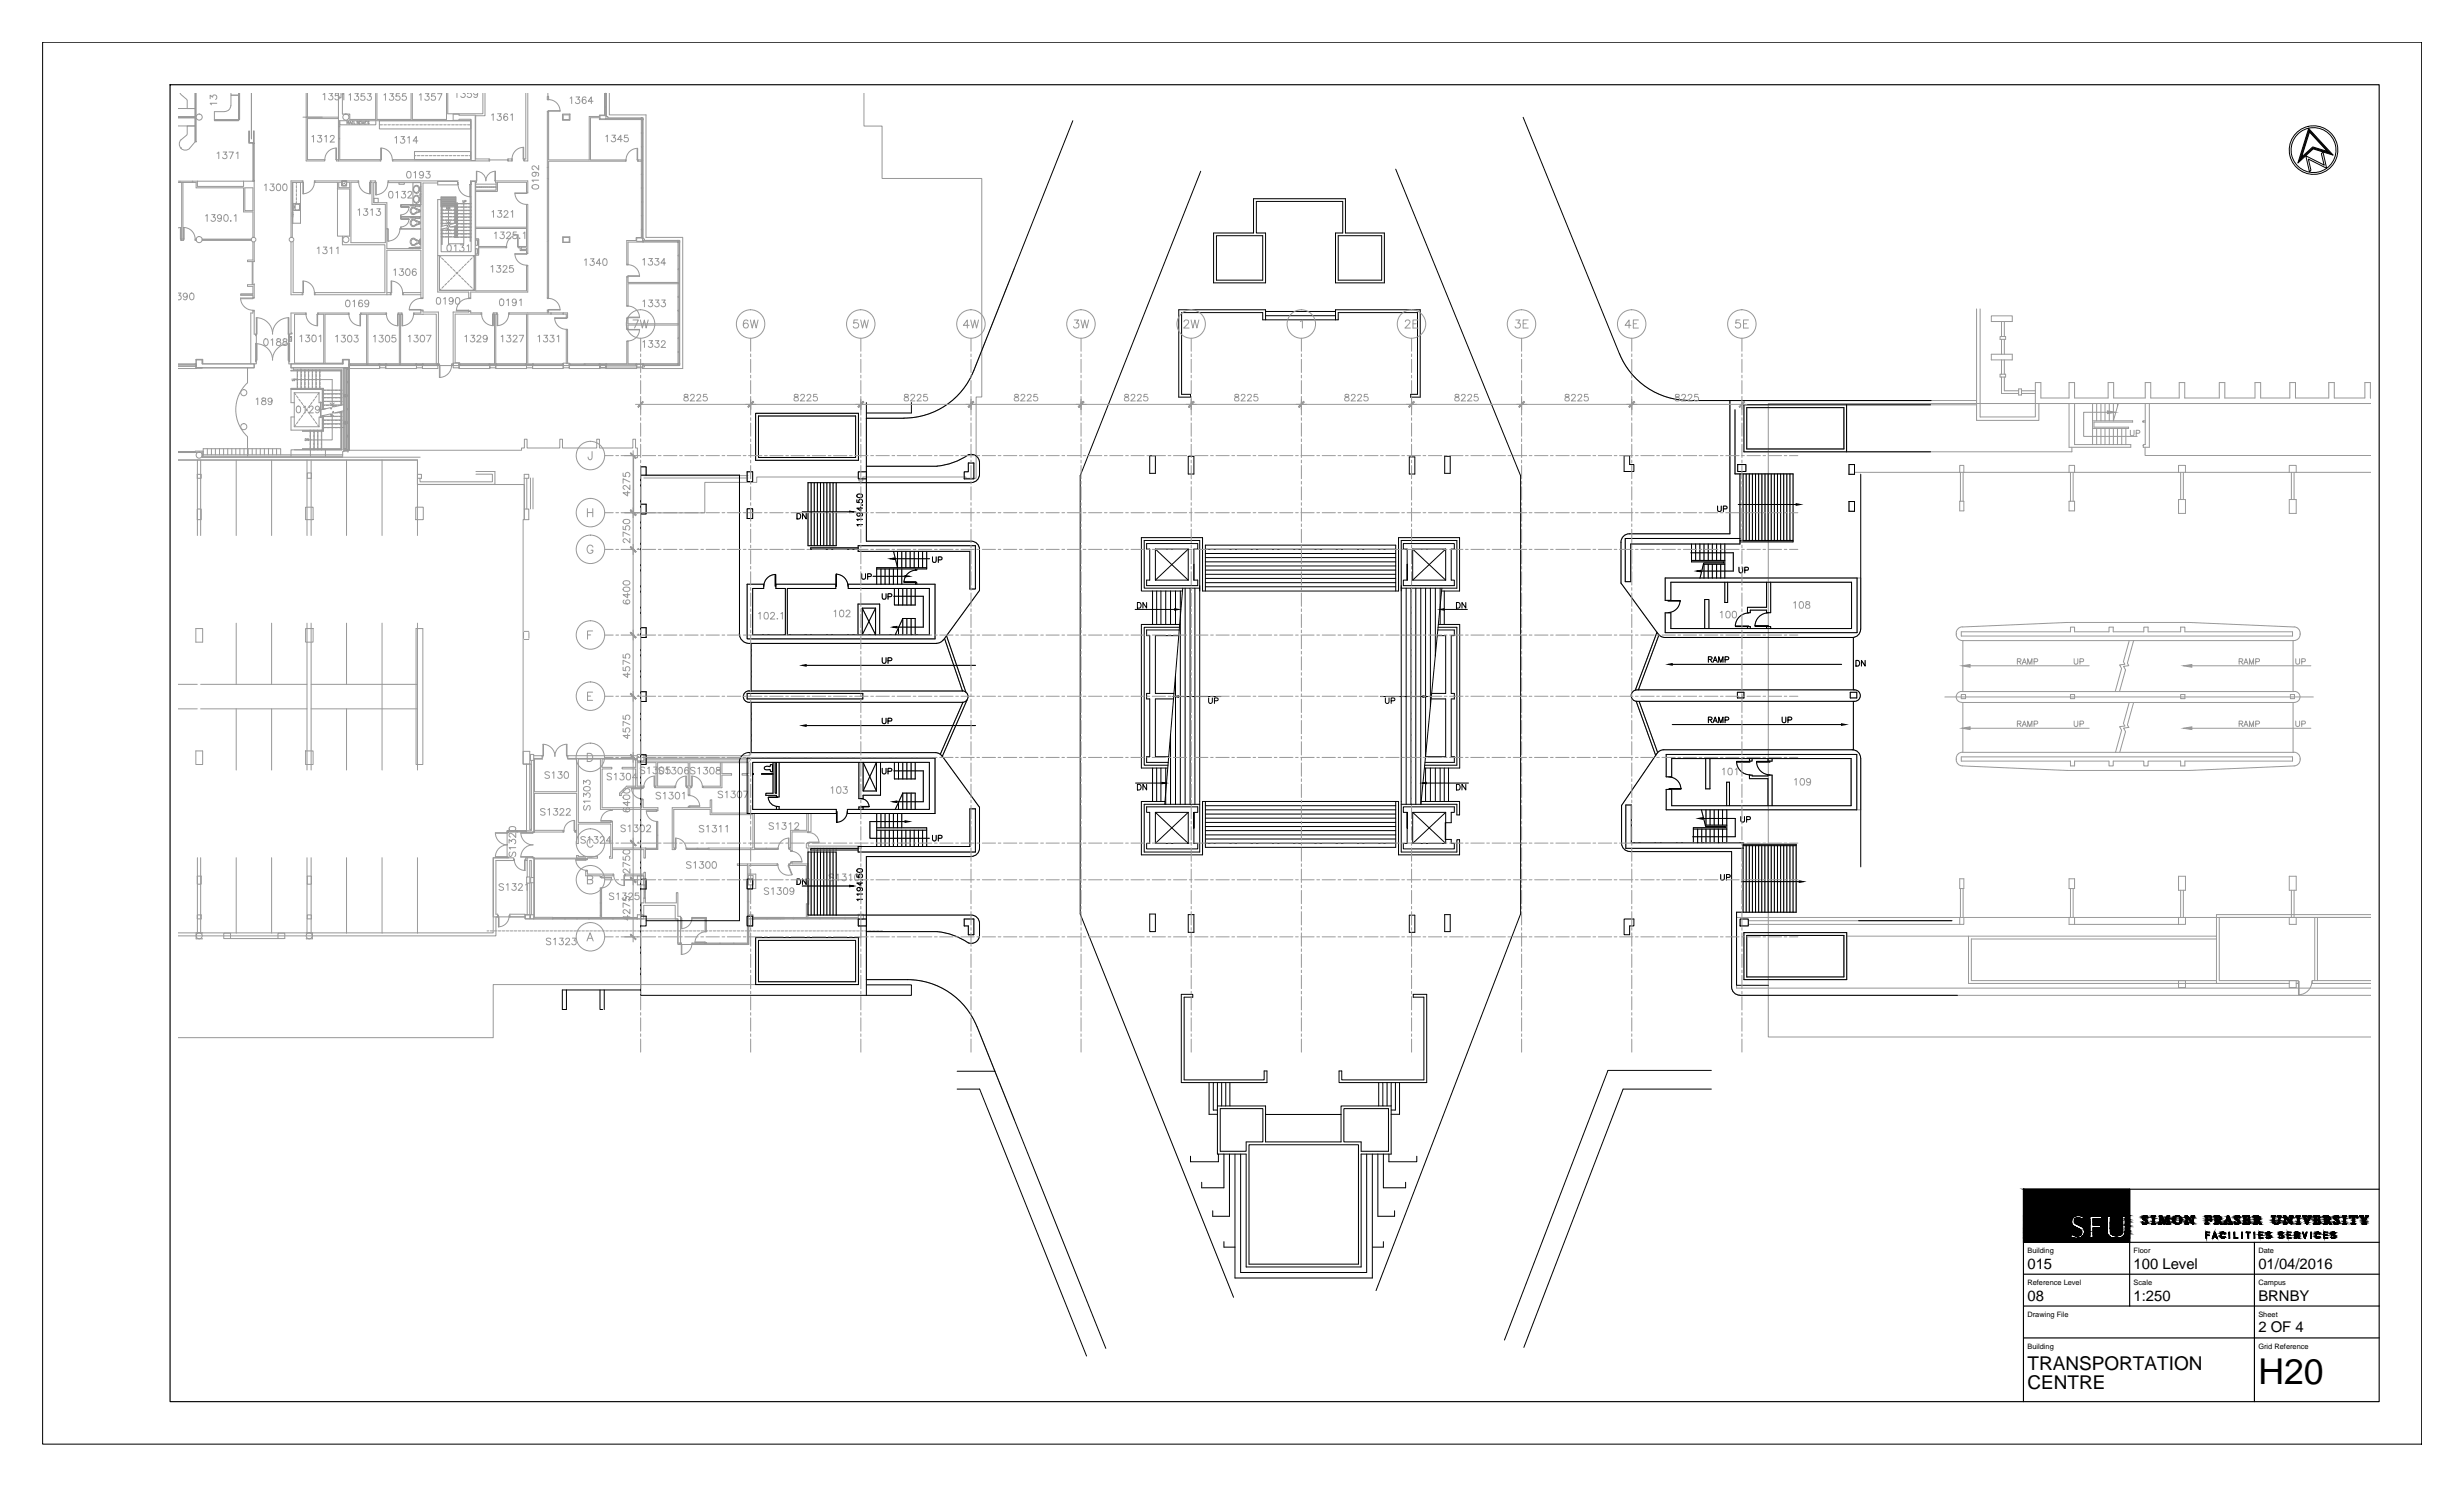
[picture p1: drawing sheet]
<svg xmlns="http://www.w3.org/2000/svg" width="737mm" height="444mm" viewBox="0 0 737 444" stroke-linecap="round" stroke-linejoin="round" font-family="sans-serif">
<defs><g id="words">
<text font-size="10.6" x="675.1" y="413.7">H20</text>
<g font-size="5.7">
<text x="606.1" y="409.5">TRANSPORTATION</text>
<text x="606.1" y="415.2">CENTRE</text>
</g>
<g font-size="4.4">
<text x="606.1" y="379.2">015</text>
<text x="637.8" y="379.2">100 Level</text>
<text x="675.1" y="379.2">01/04/2016</text>
<text x="606.1" y="388.8">08</text>
<text x="637.8" y="388.8">1:250</text>
<text x="675.1" y="388.8">BRNBY</text>
<text x="675.1" y="398.1">2 OF 4</text>
</g>
<g font-size="2.2">
<text x="606.1" y="374.5">Building</text>
<text x="637.8" y="374.5">Floor</text>
<text x="675.1" y="374.5">Date</text>
<text x="606.1" y="384.1">Reference Level</text>
<text x="637.8" y="384.1">Scale</text>
<text x="675.1" y="384.1">Campus</text>
<text x="606.1" y="393.6">Drawing File</text>
<text x="675.1" y="393.6">Sheet</text>
<text x="606.1" y="403.1">Building</text>
<text x="675.1" y="403.1">Grid Reference</text>
</g>
</g></defs>
<!-- layer: FP040_1|AGL -->
<g fill="none" stroke="#989898" stroke-width=".3">
<path d="M163.6 28.8h.4v.2h-.4zM163.8 27.8v1M180.7 27.8v.2l.4-.1M180.7 31.9h.4v.2h-.4zM181.1 27.8v.1M181.1 27.9h.1M181.1 32h.1M181.1 34.4v.2zM181.1 34.4l-.4-.1v.3l.4-.2M181.1 34.4h.1M181.1 35.4h10.9v35.7M181.1 27.8h.1"/>
<path d="M181.1 27.8v6.8M182.2 27.8v6.5h10.9v36.7h11v39.2h-12v-1.5M191.6 35.2h.3l-.2 .5 .5-.1v.3h-.5zM191.7 39.6h.3v.3h-.3zM192 39.7h.1M192.1 39.7h.1M192.1 39.8h.1M192.1 35.8v3.9M192.1 39.8v12.3M192.1 35.3h.1M192.2 35.3h-.5v.4h.5v-.4M75.6 53.9h.4v.3h-.4z"/>
<path d="M75.6 42.8h.4v.2h-.4zM75.6 42.8h.4v11.4h-.4zM75.8 43v10.9M140.5 58.6v13.5M140.7 58.6v13.5M146.2 47.5h.2v.6h-.2zM146.4 47.8h5.3M151.7 47.5h.2v.6h-.2zM191.7 52h.3v.3h-.3zM192 56.3h.1M192 48l-.3-.1v.2l.3-.1M192 48h.1"/>
<path d="M192 43.9l-.3-.2v.3l.3-.1M192 43.9h.1M192 43.8l.1 .1M192 56.2l-.3-.1v.3l.3-.1M192 52.1h.1M192.1 56.2h.1M192.1 56.3h.1M192.1 52.1h.1M192.1 52.2h.1M192.1 48h.1M192.1 43.9h.1M192.1 52.2v12.2"/>
<path d="M58.3 71.6h.3M58.3 71.5h.4M58.3 71.9h.4M60.4 71.5h14.7M60.4 71.9h14.7M60.5 71.6h14.6M132 61.7v6M132 68.5v4.5M132.2 61.7v5.9M132.2 68.4v4.6M135.9 60.7v6.1M136.1 60.8v5.9"/>
<path d="M136.6 60.8v10h-.5v-3.2M136.8 60.7v10.3h-.9v-3.4M191.7 70.9h.3v.2h-.3zM191.7 68.5h.3v.2h-.3zM191.7 64.4h.3v.2h-.3zM192 64.5h.1M192 71l.2 .1zM192 71h.1M192 68.6h.1M192 60.3h-.3v.2l.3-.1M192 60.4h.1M192 64.4v.1"/>
<path d="M192 60.3v.1M192.1 71h.1M192.1 68.6h.1M192.1 64.4h.1M192.1 64.5h.1M192.1 60.3h.1M192.1 60.4h.1M192.1 64.4v.1M192.1 60.3v.1M192.1 71.9l.1 .2zM192.1 72.1h10.9v37h-10.9M192.1 64.5v6.5"/>
<path d="M192.2 72h.1M192.2 71.9h.1M192.2 72l-.1 .4h.3l-.1-.3M192.3 72h.1M192.3 71.9v.2M192.3 72h10.3M202.6 71.9h.2l-.1 .4 .5-.1v.3h-.5zM203 76.4h.1M203 76.3v.1M203 76.3h-.3v.2l.3-.1M203 76.3h.1M203.1 72.4v8"/>
<path d="M203.1 71.9h-.4v.4h.5v-.4M203.1 76.3v.1M202.7 92.7h.3v.3h-.3zM202.7 80.4h.3v.2h-.3zM203 84.6h.1M203 80.5h.1M203 96.9h.1M203 92.8h.1M203 88.7h.1M203 80.4v.1M203 97l-.3-.2v.3l.4-.1M203 88.7l-.3-.1v.3l.3-.2"/>
<path d="M203 97h.1M203 80.4h.1M203.1 84.6l-.4-.1v.2l.3-.1M203.1 80.4v.1M203.1 97h.1M203.1 92.9h.1M203.1 88.7h.1M203.1 80.5v12.3M203.1 92.9v12.3M203.1 88.7h-.1M203.1 84.6h-.1M53.2 109.1h5.4"/>
<path d="M53.2 109.1h5.3M58.4 108.7h.2v.4h-.2zM58.5 109.1h.1M58.5 109h.1M58.6 109.1h.1M58.6 108.7v.8h-5.4M102.8 118h.6v.5h-.6zM102.8 118h.6v.6h-.6zM102.8 110v24.2M102.8 110h.6M103.5 110v24.2M103.7 110.2h.5v.2h-.5z"/>
<path d="M103.7 114.1h.5v.3h-.5zM103.7 118.1h.5v.3h-.5zM103.7 110.3v-.3h.5v.3h-.5v24.2M103.7 114.1h.5v.2h-.5zM103.7 118.2h.5v.2h-.5zM103.7 110v24.5M104.4 108.7v1.5h9.1v-1.5M104.4 109.1h.1M104.4 109.1h9.1M104.4 109.1v-.4h.2l-.1 .4M104.4 109h.1M104.5 109h.1"/>
<path d="M104.5 109.1h.1M104.5 109.1h8.9M109.6 108.7h.3v.4h-.3zM109.7 109h.1M109.8 109h.1M109.8 109.1h-.1M113.2 108.7h.3v.4h-.3zM113.3 109.1h.1M113.3 109h.1M113.4 109h.1M113.4 109.1h.1M113.5 109.1h.1"/>
<path d="M115.3 109.1h.1M115.3 108.7h.3v.4h-.3zM115.3 108.7v1.5h9.2v-1.5M115.3 109.1h9.2M115.4 109.1h.1M115.4 109h.1M115.4 109.1h8.9M119.5 108.7h.2v.3h-.2zM119.5 109.1h.1M119.6 109h.1M124.2 108.7h.3v.4h-.3zM124.3 109.1h.1"/>
<path d="M124.4 109h.1M124.4 109.1h.1zM126.3 109.1h.1zM126.3 108.7v1.5h4.6v-1.5M126.3 109.1h4.6M126.4 109.1h.1M126.4 109h.1M126.4 109.1l-.1-.4h.2l-.1 .4M126.4 109.1h4.4M130.6 108.7h.3v.4h-.3zM130.7 109.1h.1M130.7 109h.1"/>
<path d="M130.8 109h.1M130.8 109.1h.1M130.9 109.1h.1M137.2 109.1h.2zM137.2 108.7v1.5h9.2v-1.1M137.2 109.1h9.2M137.3 109.1h.1M137.3 109h.1M137.4 109.1l-.2-.4h.3l-.1 .4M137.4 109.1h.1M137.4 109.1h8.9M146.3 109.1l-.1-.4h.2l-.1 .4"/>
<path d="M146.3 109.1h.1M146.3 109h.1M146.4 109.1h.1M148.2 109.1h.1zM148.2 108.7h.3v.4h-.3zM148.2 108.7v1.5h9.2v-1.5M148.2 109.1h9.2M148.3 109.1h.1M148.3 109h.1M148.4 109.1h8.9M157.1 108.7h.3v.4h-.3zM157.2 109.1h.1"/>
<path d="M157.3 109h.1M157.3 109.1h.1M157.4 109.1h.1M159.2 109.1l.1 .1zM159.2 108.8h.3v.3h-.3zM159.2 108.8v1.4h9.2v-1.4M159.2 109.1h9.2M159.3 109.1h.1M159.3 109.1h8.9M168.2 109.1h.1M168.2 109.1l-.1-.3h.3l-.1 .3M168.3 109.1l.1 .1z"/>
<path d="M168.3 109.1h.1M170.2 109.1h.1M170.2 108.7h.2v.4h-.2zM170.2 108.7v1.5h9.2v-1.5M170.2 109.1h9.2M170.3 109.1h.1M170.3 109h.1M170.3 109.1h8.9M174.6 108.7h.3v.4h-.3zM174.7 109.1h.1M174.7 109h.1M179.1 108.8h.3v.3h-.3z"/>
<path d="M179.2 109.1h.1M179.2 109.1l.2 .1zM181.1 109.1l.2 .1zM181.1 108.8v1.4h9.2v-1.4M181.1 109.1h9.2M181.2 109.1h.1M181.3 109.1h.1M181.3 109.1l.1-.3h-.3l.1 .3M181.3 109.1h8.9M190.2 109.1l-.1-.3h.2l-.1 .3M190.2 109.1h.1M190.2 109.1l.1 .1z"/>
<path d="M192.1 109.1h.1zM192.2 109.1l-.1-.4h.3l-.1 .4M192.2 109.1h.1M192.2 109h.1M192.3 109h.1M192.3 109.1h.1M192.3 109.1h10.3M202.6 108.7l.6-.1v.3l-.5-.1 .1 .4h-.2zM202.7 108.8h.5v.4h-.5zM203 101.1h.1M203 105.2h.1M203 105.2l-.3-.1v.2h.3"/>
<path d="M203 105.2v.1M203 101.1l-.3-.1v.2l.3-.1M203 105.3h.1M203.1 105.3v3.4M203.1 105.2h.1M203.1 101.1h.1M203.1 109.2h.1M92.8 134.5v1.9M95.8 120.4v4.4l.1-4.4M95.8 120.4v-.2l.1 .2M95.8 120.4h.1M95.8 124.6h.1"/>
<path d="M95.9 120.4v4.2M97.3 134.5v1.9M102.2 134.5h-15.2v1.9M102.8 126h.6v.5h-.6zM102.8 134.2h.7v.6h-.7zM102.8 126.1h.6v.7h-.6zM103.4 134.5h1v-24.2l-.2 24.2M103.5 134.8h.2M103.7 122.1h.5v.3h-.5zM103.7 126.1h.5v.3h-.5zM103.7 130.1h.5v.3h-.5zM103.7 134.5h.5v.3h-.5z"/>
<path d="M103.7 122.2h.5v.3h-.5zM103.7 126.3h.5v.2h-.5zM103.7 130.4h.5v.3h-.5zM151.6 248.3h5.8v.4h-5.8zM152 248.3v.4M152 248.5h2.5M154.5 248.3v.4M154.7 248.5h2.5M154.7 248.3v.4M157.2 248.3v.4M193.2 253.8h3.1M193.2 253.5v.4"/>
<path d="M196.3 245.8v8.1M196.3 249.6h.3M196.3 249.7h.3M196.4 245.8v3.8M196.4 249.7v3.8M196.6 245.8v8.1h-3.6v-.4h3.6M205.4 253.5h6.5v.4h-.2v-.4M205.4 253.9h6.3M205.4 253.8h3M208.4 253.5v.4M208.6 253.8h3.1M208.6 253.5v.4"/>
<path d="M225.8 253.5v.4h-.2v-.4h6.9M225.8 253.9h6.7M225.8 253.8h3.2M229 253.5v.4M229.2 253.8h3.3M229.2 253.5v.4M165.2 274.2h25.3v.5h-25.3zM165.4 274.5h3.4M165.4 274.2v.5M168.8 274.2v.5M169 274.5h3.4M169 274.2v.5"/>
<path d="M172.4 274.2v.5M172.6 274.5h3.4M172.6 274.2v.5M176 274.2v.5M176.2 274.5h3.3M176.2 274.2v.5M179.5 265.7v8.5M179.5 273.8h.3M179.5 273.6h.3M179.5 269.8h.3M179.5 270.1h.3M179.5 274.2v.5"/>
<path d="M179.6 265.7v4.1M179.6 270.1v3.5M179.7 274.5h3.4M179.7 274.2v.5M179.8 265.7v8.5M183.1 274.2v.5M183.3 274.5h3.3M183.3 274.2v.5M186.6 274.2v.5M186.9 274.5h3.4M186.9 274.2v.5M190.3 274.2v.5"/>
<path d="M192.5 264.5h.4v4h-.4zM192.5 264.7h.4M192.5 268.3h.4M192.7 266.4v1.9M192.8 264.7v2.1M206.8 274.2h4.4v4.3M206.8 274.6h4.4M207.1 274.4h3.7M210.8 274.2v4.3M211 274.6v3.7M223.4 265.6h.4v.2h-.4zM223.4 265.8v7.6h.4v-7.6"/>
<path d="M223.4 269.4h.4v.2h-.4zM223.4 273.3h.4M223.4 278.5h.4M223.4 278.3h.4M223.4 274.9h.4M223.6 265.8v3.6M223.6 269.6v3.7M223.6 274.9v3.4M223.6 278.5v3.4M225.1 274.6h9.4M225.3 274.2v.4h31.1M225.3 274.4h3.9"/>
<path d="M229.2 274.2h.2v.4h-.2zM229.4 274.4h3.7M233.1 274.2h.2v.4h-.2zM233.3 274.4h3.8M237.1 274.2h.2v.4h-.2zM237.3 274.4h3.9M241.2 274.2h.2v.4h-.2zM241.4 274.4h3.6M245 274.2h.2v.4h-.2zM245.2 274.4h3.6M248.8 274.2h.2v.4h-.2zM249 274.4h3.5"/>
<path d="M252.5 274.2h.2v.4h-.2zM252.7 274.4h3.7M256.4 274.2h-31.3v.4h.2M256.4 274.2h.2v.4h-.2M256.4 274.2v.4M206.8 282.3h17v-7.6h-.4v7.6M206.8 281.9h17M207.1 282.1h3.7M210.8 281.9v.4M211.2 281.9v.4M211.2 282.1h3.9M215.1 281.9v.4"/>
<path d="M215.3 282.1h3.9M215.3 281.9v.4M219.2 281.9v.4M219.5 282.1h3.9M219.5 281.9v.4"/>
</g>
<!-- layer: FP040_1|AWA -->
<g fill="none" stroke="#989898" stroke-width=".3">
<path d="M74.4 39.1h.1v3.5h1.3v-3.5h.2v3.7h-1.6zM91.5 27.8v20.3h5.6v-.4h-5.2v-12.3h9.3M91.5 35h9.7M91.9 27.8v7.2M101.2 37.7h.4M101.2 37.9h.4M101.9 27.8v1.5h-.7v-1.5v20.3M102.4 27.8v6.3h2.2v1.6h7.7v-7.9M112.7 27.8v7.9h10.2v-7.9M123.3 27.8v7.9h10.2v-7.9M133.9 27.8v6.2h10.5v-6.2M145 27.8v6.8h-2.8v12.9h4"/>
<path d="M157.2 27.8v19.7h-.7v.6h1.3v-20.3M163.6 29.6h.4M163.6 33.5h.4M163.6 29v.8h.4v-.8M168.1 34.1h2.3v1.9h-2.3zM180.7 27.8v6.6h-1.5v.4h-3.1v13h-12.1v-14.6h-.4v56.1h.4v-41.1h23.2v-.4h-10.7v-12.6h2.7v.5h12.5v12.1h-1.1v.4h1.1v12M53.2 54.2h5.8v1.5h13.8v-1.5h3.2v16.8M53.2 54.5h5.4v1.6h14.2v7.2h2.8v7.7M53.8 54.2v.3M54.3 54.5v17M54.7 54.5v17M57.7 54.2v.3"/>
<path d="M73.2 56.1h2.4v6.9h-2.4zM90.3 54.1v.4M94.2 54.1v.4M101.2 47.7h-.6v.4h13.2v-.4h-12.2v-11.6h39.1v11.6h-23.4v.4h28.9M101.2 41.5h.4M101.2 41.3h.4M107.1 54.1v.4M110.9 54.1v.4M112.1 54.1v.5M113.7 47.7v.4M116.2 54.1v.5M117.5 47.7v.4"/>
<path d="M130.9 54.7h-4.5v34.6h-.6v-14.5h-10.1v13.3M136.8 54.6h.2v.6h-.2h.2M137 54.1h-21v.5h9.8v19.7h-10.1v-13.7h-4v-6h.6v-.5h-1.6v.4h.5v6.6h4v11.4h-10.3v-18h2.3v-.4h-3.6v.4h.9v1.6h-3.2v-1.6h.9v-.4h-8.2v.4h6.9v2h3.6v14.1h-2.1v2.6h12.7v14.3h-21.1v.6h22.9v-.6h-1.2M140.7 54.6h.1v.6h-.1v-1.1h1.7v.4h-.2v2.4h6.1l-.2-2.8h9.7v3.6h-.4v-3.2h-8.7v2.7h-6.5v14.2h.9v2.3h8.4v.4h-8.4M151.9 47.5h1.2v.6h-1.2M153 47.5v.6M156.8 47.5v.6M157.4 57.5h.4M163.6 50h.4M163.6 53.4h.4M187 47.8v.4M190.8 47.8v.4"/>
<path d="M54.1 71.5h.8v.4h-.8zM58.3 71.5v.4M75.6 72.4v5.3h-1.6v.5h2M76 78.2h.1M76 72.4v5.8M87 71v-16.9h3.6v.4h-3.2v16.5M87 72.3v15.8h3.6v-.6h-3M87.6 72.2v15.3M131.4 76.4v10.4h10.4v-10.4M142.2 71.8h.5v1.5h-.5zM142.2 74.4h.5v1.6h-.5v-1.6v1.6M142.2 68.3h15.2"/>
<path d="M142.2 67.9h15.2M142.3 71.4h.8v1.9M143.1 74.1v2.2h-.9v10.6h15.2v-7.6h.4v8h-17.1v2h-.6v-2h-9.2v-10.9M143.1 74.1v1.8M151.3 73.7v.4M155.1 73.7v.4M155.8 74.1h1.6v.5h-1.6zM157.4 61.1h.4v14.7h-.4v-.9h-1.9v-.8h-.6v-.4h2.5zM157.4 75.7h.4M157.4 79.5h.4M168.2 70.8h2.1v1.7h-2.1zM187.4 79h.3"/>
<path d="M191.7 60.6v10.4h-1.5v.9h-2.8v7.3h.3v-6.8h15v12h-15v-1.8h-.3v8.9h.3v-6.7h15v12h-15v-1.8h-.3v3.5h.3v-1.3h15v11.5h-15v-6.8h-.3v6.8h-12.5M74 85.1h2v4h-.4v-.8h-3.6v-.4h3.6v-2.3h-1.6zM75.6 93h.4M75.6 88.9h.4M76 85.1h.1M76.4 99.9v.5M86.6 99.9v.5h-.2M90.3 87.5v.6M91.3 93.6v.4M94.2 87.5v.6M95.2 93.6v.4M104.1 93.6v.4"/>
<path d="M108 93.6v.4M115.4 93.6v.4M116.7 87.5v.6M119.2 93.6v.4M120 93.6v.4M120.6 87.5v.6M123.8 93.6v.4M125.8 92.9h.6M125.8 89h.6M125.8 87.5h-5.4v.6h5.4M126.4 93.9h4v14.8h-10.6v-14.7h.4v-.4h-1.2v.4h.4v14.7h-9.4v-14.7h5.6v-.4h-7.8v.4h1.8v14.7h-5.2v-1.3h-2v1.2h-5.2v-14.6h7.2v-.4h-9.4v.4h1.8v14.6h-8.7v-14.6h3.4v-.4h-4.5v6.3h-.6v.5M126.4 94h-2.8v-.4h2.2v-.9h.6v.6h4.7v15.5"/>
<path d="M126.4 93.9v.1M140.1 89h.6M140.1 93.1h.6M143.8 93.5v.4M147.7 93.5v.4M148.4 93.5v.4M152.3 93.5v.4M163.6 92.9h.4M163.6 89h.4M163.6 93.5v-.8h.4v.8M164.7 93.5v.4M168.4 93.5v.4"/>
<path d="M169.3 98.7h.4M169.3 94.8h.4M187.4 91.3h.3M187.4 95.2h.3M187.4 82.8h.3M187.4 98.3h.3M53.2 108.8h5.4M58.6 107.4h2v1.2M58.6 110v.2M76.4 107.7h.2v.4M76.6 108.1v.7h-.6M76.6 108.1h-.2l.2-8.2h-.6v-7.1h-.4v.8h-.6v15.2"/>
<path d="M86.4 100.4v2.3h.2v5.4h-.2M86.6 107.7h-.2v1.1h.6M130.9 108.8h.5v.4h-.5zM168.4 108.8l-10.6-.1v-14.8h11.5v1.1h.4v-1.5h-17.6v.4h5.3v14.8h-9.2v-14.8h.4v-.4h-1.2v.4h.4v14.8h-10.4v-.3h-1.3v-14.5h7.9v-.4h-3.3v-.6h-.6v.4h-4.6v15.9h-.5v-.4h.5M169.3 108.7v-10.3h.4v10.3M170.2 108.8h4.3M187.4 102.1h.3M60.7 135.9h41.7M256.5 189.8v-9.2h6.5v9.2M257.8 189.8v-8h3.9v8M162.1 226.7v.2h-2.3v9.8h12.6v-9.8h-2.7v-.2M190 235.5v-5.7h-4v-.4h4v-2.5h-10v2.5h2.9v.4h-2.9v11.6h11.8v-2.3h.5v2.3h4.4v.8h-.5v-.3h-16.7v-15h-6.6v18.9h9.7v-.1h.5v10.8h-.9v-.5h.4v-9.7h-9.7v5.9h-.5v-15h-12.6v11.5"/>
<path d="M190 235.5h2.3v-.5h-1.8v-7h5.6v7h-.2v.5h5.9v-.5h-5.2v-7h9.1v7h-.3v.5h.3v2.1h.5v-2.1h.4v-.5h-.4v-7h17.6v3.2h-2v.5h2v11.3h-11v-3.9h-.5v2.3h-6.1v-.2h-.5v.2h-4.7v12.6h.8v-.5h-.4v-11.6h10.9v1.6h12.8v10h-13.2v.5h13.7v-10.8M190 235h-2.7l-2.1 2.1v.7h.5h-.5M190 235.5h-2.5l-1.8 1.8v.5M190.5 226.7v.8h33.5M192.5 226.9h31.5M215.3 228v7h-5.1v.5h5.6v-3.8h2.9v-.5h-2.9v-3.2M231.1 227.9v9.2h-2.2v.7h3.2v.4h.8v-10.3M231.7 227.9v9.2h.4v-9.2M256.8 227.9v10.8h1.2v-1h5.2v-9.8M258 227.9v8.5h4v-8.5M159.6 256.4h.2v17.8M159.8 256.5h15.3v.3"/>
<path d="M159.8 248.2h8.6v.5h-8.8M172.4 256.5v-.8h.5v.3h5.7v.5h-3v.3h-15.8M172.4 248.2h-.4v.5h.4M183.1 253.5h9.9v3h-.5v-2.5h-9.4M223.4 258.7h-3v-.5h12v.5h-8.5v2.6M223.4 258.2v3.1M232.1 241.9v-.8h.8v.8M236.1 253.5v.5M236.3 257.9h.5v.3h4.7v4.6h-.5v-4.1h-5v-.5h.3zM236.3 254.2v.1M241 252.1h.6v.8h15.9v.6h-16.5zM241.2 243.2v5h-4.9v5.3h-.2v.5h.2v.2"/>
<path d="M241.6 243.2v5.5M242.4 243.2v5.5h-5.6v5.6h-.5M256.8 241.9v-.7h1.2v.7M175.1 260.4h.5v.9h7.7v.5h-3.4v.3h-.5v-.3h-4.3zM186.9 261.3h5.6v-.6h.5v3.8h-.5v-2.7h-5.6zM191.7 273.4v-3.5h.8v-1.4h.5v1.4h9.2v-3.1h.4v7.1h.9v8M192.4 273.4v-2.7h9.4v4h.8v7.2h.9M223.4 261.3h2.5v4.3h-2.5zM223.4 273.4h.3v1.3h-.3zM241 270.1h.5v4.1h-.5zM203.1 281.9v.4h.4v-.4"/>
</g>
<!-- layer: FP040_1|ADO -->
<g fill="none" stroke="#989898" stroke-width=".3">
<path d="M75.1 27.8v13.7M75.2 27.8v13.7M164 29.8a3.5 3.5 0 0 1 3.4 3.4h-3.4v-.1h3.4M90.6 54.5h.1v3.4h-.1zM94 54.5a3.5 3.5 0 0 1-3.5 3.4M100.4 44.3v3.4h.2v-3.4M100.6 44.3a3.5 3.5 0 0 0-3.5 3.4M107.2 54.5a3.5 3.5 0 0 0 3.5 3.4M110.5 54.5h.2v3.4h-.2zM112.3 58.3v-3.7h.2v3.7M113.8 44.3a3.5 3.5 0 0 1 3.5 3.4M113.8 44.3h.2v3.4h-.2z"/>
<path d="M116 54.6a3.7 3.7 0 0 1-3.7 3.6M136.9 55.2a3.7 3.7 0 0 0 3.7 3.6M140.5 55.2h.1v3.7h-.1zM142.4 51.2a2.86 2.86 0 0 1 2.8 2.9 2.86 2.86 0 0 1 2.9-2.9M142.4 51.2l.1 2.9zM148 51.2h.1v2.9h-.1zM153.9 57.7a3.5 3.5 0 0 0 3.5 3.4M154 57.7h3.4v.1h-3.4M156.4 44v3.5h.1v-3.5M156.5 44a3.5 3.5 0 0 0-3.4 3.5M190.5 44.4h.1v3.4h-.1zM190.6 44.3a3.5 3.5 0 0 0-3.4 3.5"/>
<path d="M53.9 68v3.5h.2v-3.5l-.9 .1M54.9 68a3.5 3.5 0 0 1 3.4 3.5M54.9 68v3.5l.1-3.5M75.4 78.2v6.9M75.6 78.2v6.9M153.9 75.8a3.5 3.5 0 0 0 3.5 3.5M154 75.8h3.4v.2h-3.4M154.7 70.2v3.5h.2v-3.5M154.9 70.2a3.5 3.5 0 0 0-3.5 3.5M187.7 79.1a3.5 3.5 0 0 1 3.5 3.5M71.9 89.1a3.7 3.7 0 0 0 3.7 3.6M72 89.1h3.6v.2h-3.6"/>
<path d="M76.6 95a4.9 4.9 0 0 1 4.9 4.9 4.8 4.8 0 0 1 4.8-4.9M76.6 95h.2v4.9h-.2zM86.1 95h.3v4.9h-.3zM90.5 84a3.5 3.5 0 0 1 3.5 3.5M90.6 84h.1v3.5h-.1zM91.5 93.9a3.5 3.5 0 0 0 3.4 3.5M94.8 94h.2v3.4h-.2zM104.3 93.9a3.5 3.5 0 0 0 3.5 3.5M107.6 94h.2v3.4h-.2zM115.5 93.9a3.5 3.5 0 0 0 3.5 3.5M116.9 84a3.5 3.5 0 0 1 3.5 3.5M116.9 84h.2v3.5h-.2z"/>
<path d="M118.8 94h.2v3.4h-.2zM122.4 92.5h3.4v.2h-3.4zM123.6 93.9a3.5 3.5 0 0 1-3.4 3.5v-3.4h.2v3.4M125.8 89.2a3.5 3.5 0 0 0-3.5 3.5M136.4 92.7h3.7v.2h-3.7zM140.1 89.3a3.7 3.7 0 0 0-3.7 3.6M144 93.9a3.5 3.5 0 0 0 3.4 3.4M147.3 93.9h.1v3.4h-.1zM148.6 97.3v-3.4h.2v3.4M152.1 93.9a3.5 3.5 0 0 1-3.5 3.4M164 89.2a3.5 3.5 0 0 1 3.4 3.5M164 92.5h3.4v.2h-3.4z"/>
<path d="M164.7 93.7h.1M165.8 95a3.5 3.5 0 0 0 3.5 3.4M165.9 95h3.4v.2h-3.4zM187.7 91.5a3.5 3.5 0 0 1 3.5 3.4M187.7 98.5l3.5 .1zM191.2 98.5a3.5 3.5 0 0 1-3.5 3.4M191.2 82.4h-3.5v.2h3.5M191.2 94.8h-3.5v.2h3.5M76.6 102.8a4.9 4.9 0 0 1 4.9 4.8 4.8 4.8 0 0 1 4.8-4.8M76.6 102.8h.2v4.9h-.2zM86.1 102.8h.3v4.9h-.3zM131.4 112.8v-3.6h.1v3.6"/>
<path d="M135 109.2a3.7 3.7 0 0 1-3.7 3.6M231.7 171.7a3.5 3.5 0 0 0-3.4 3.6M231.7 171.7h.2v3.6h-.2zM249.9 171.6h.2v3.7h-.2zM250 171.6a3.6 3.6 0 0 1 3.5 3.7M270.3 173.9h3.6v.2h-3.6zM273.9 170.4a3.6 3.6 0 0 0-3.6 3.5M162.1 225.9h.2v.4h-.2zM162.3 222.5a3.6 3.6 0 0 1 3.6 3.6M162.3 222.5v3.4h.2v-3.4M169.3 222.5v3.4h.2v-3.4a3.5 3.5 0 0 0-3.6 3.6M169.5 225.9h.2v.4h-.2z"/>
<path d="M188.8 235.8h3v-.3h.4v.1h-3.4a3.2 3.2 0 0 0 3.2 3.2M191.8 238.9h.4v.2h-.4zM192.3 235h.2v.4h-.2zM195.7 232a3.2 3.2 0 0 0-3.2 3.2M195.7 235h.2v.4h-.2zM195.7 232v3h-.2v-3M201.8 235h.2v.4h-.2zM205.2 232a3.2 3.2 0 0 0-3.2 3.2M205.2 232v3h-.2v-3M205.2 235h.2v.4h-.2zM205.8 237.6h.4v.2h-.4zM206 237.8a3.2 3.2 0 0 1 3.2 3.2h-3l3-.1"/>
<path d="M206.6 235h.2v.4h-.2zM206.9 232l-.1 3v-3a3.2 3.2 0 0 1 3.2 3.2M210 235h.2v.4h-.2zM225.1 231.3l.1 .2M225.2 231.5h.1M229.7 238.4a2.81 2.81 0 0 0 2.8 2.7M229.7 238.3l2.8 .1zM257.4 238.7a2.43 2.43 0 0 1 2.4 2.3M148.1 248.9a3.7 3.7 0 0 0 3.6 3.7M148.1 256.1h3.5v.3h.4v-.2h-3.9M148.1 248.9h3.9v-.2h-.4v.4h-3.5M151.7 252.5a3.7 3.7 0 0 0-3.6 3.7"/>
<path d="M153.6 256.9h.2v.3h-.2zM153.8 257a3.2 3.2 0 0 0 3.2 3.2v-3h.2v-.3h-.2v.3h-.2v3M155.7 249.1h3.5v-.4h.4v.2h-3.9a3.7 3.7 0 0 0 3.7 3.7M159.4 252.5a3.7 3.7 0 0 0-3.7 3.7h3.5v.2h.4v-.2l-.4-.1h-3.5M168.4 248.3h.2v.4h-.2zM171.6 245.3v3h.2v-3M171.8 245.3a3.2 3.2 0 0 0-3.2 3.1M171.8 248.3h.2v.4h-.2zM172.2 257.1h2.9v-.1h-3a3.2 3.2 0 0 0 3.2 3.2M172.4 255.7h.4M172.4 252.2h.4M175.1 256.8h.5v.2h-.5z"/>
<path d="M179.7 245.3h3v.4h.3v-.2h-3.3M182.7 242.1h.3v.1h-.3zM182.8 242.2a3.2 3.2 0 0 0-3.2 3.2M193.2 242.4a3.2 3.2 0 0 0 3.2 3.1M193.3 242.4h3.3v-.2h-.3v.3h-3M196.3 245.5h.3v.3h-.3zM201.8 253.5h.1v.4h-.1zM202.1 250.5v3h-.2v-3a3.2 3.2 0 0 1 3.2 3.2M205.1 253.5h.3v.4h-.3zM205.8 241h.4v.2h-.4zM232.4 258.3h.1v.4h-.1zM232.5 253.5h.2v.4h-.2z"/>
<path d="M232.5 258.4a3.2 3.2 0 0 0 4.3 3M235.7 250.5v3l.1 .4h.3v-.4h-.3v-3M235.8 250.5a3.2 3.2 0 0 0-3.2 3.2M236.3 254.3h.4v.2h-.4zM236.5 254.5a3.2 3.2 0 0 1 3.2 3.2h-3.4v.2h.4v-.4h3M241.4 248.7h.5v.2h-.5zM241.8 248.9a2.98 2.98 0 0 1 3 3h-2.9v.2h-.5v-.2h.5v-.2h2.9M250.1 242.6h.1v3.2h-.1zM253.3 242.6a3.2 3.2 0 0 1-3.1 3.2M257.4 241.1l2.4 .1zM149.2 277v-2.9h-.4v-.4h.2v3.4M152.2 273.8a3.2 3.2 0 0 1-3.2 3.2"/>
<path d="M152.2 273.7h.2v.4h-.2zM175.1 260.2h.5v.2h-.5zM179.5 265.4h.3v.3h-.3zM182.8 262.4h-3v-.1h-.3v-.2h.3v.2l3-.1a3.2 3.2 0 0 1-3.2 3.2M183.3 261.3h.2v.5h-.2zM183.5 261.5a3.2 3.2 0 0 0 3.2 3.2v-2.9h-.2v2.9M186.7 261.3h.2v.5h-.2zM203.5 274.2h.2v.4h-.2zM203.5 274.6h.2M203.5 274.2h.2M203.7 277.6v-3h.1v3M206.8 274.4a3.2 3.2 0 0 1-3.2 3.2"/>
<path d="M206.8 274.2h.3v.4h-.3zM210.8 278.3h.4M210.8 278.5h.4M211 278.5a3.2 3.2 0 0 0-3.2 3.2h3.4M236.9 261.5l-1.1-3.2h.2v.4l-.4 .1 1.1 2.7M241.6 262.6h.2v3.9h-.2zM241.6 266.5h.2v3.9h-.2zM203.5 281.9h.2h-.2h.2v.4h-.2zM203.5 282.3h.2M203.8 285.3v-3h-.1v3M206.8 282.1a3.2 3.2 0 0 1-3.2 3.2M206.8 281.9v.4"/>
<path d="M207.1 281.9v.4M207.8 281.6h3v.3v-.2M211.2 281.7v.2v-.2M211.2 281.7v.2h-.4"/>
</g>
<!-- layer: FP040_1|AFLWD -->
<g fill="none" stroke="#989898" stroke-width=".3">
<path d="M90.6 35h5.8M101.6 36.1v1.2h10.8v-1.2M103.7 37.1v-.8l.3 .5 .3-.5v.8M104.5 37.1l.3-.8 .3 .8M104.5 36.8h.6M105.3 36.3h.3M105.3 37.1h.3M105.5 36.3v.8M105.8 36.3v.8h.6M106.6 36.3h.5v.4M106.8 36.7h.3l.1 .3-.6 .1M106.8 36.3v.8"/>
<path d="M107.4 36.3h.6v.8h-.6zM108.2 36.3l.6 .8M108.8 36.3l-.6 .8M109.1 36.7h.2M109.6 36.3h-.5v.8h.5M110.4 36.4l-.4-.1-.1 .1 .5 .6h-.5M113.4 36.1h27.3v2.4h-27.3zM113.4 37.3h.9M114.8 37.3h.7M116 37.3h.7M117.1 37.3h.8M118.3 37.3h.8"/>
<path d="M119.5 37.3h.8M120.7 37.3h.8M121.9 37.3h.8M123.1 37.3h.8M124.3 37.3h.8M125.5 37.3h.8M126.7 37.3h.8M127.8 37.3h.9M129 37.3h.8M130.2 37.3h.8M131.4 37.3h.8M132.6 37.3h.8"/>
<path d="M133.8 37.3h.8M135 37.3h.8M136.2 37.3h.8M137.4 37.3h.8M138.6 37.3h.8M139.7 37.3h1M59 54.2h13.8M87.4 54.5v12.2h2.4v-12.2h-2.4M87.5 54.5v12.2M88.6 54.5v.6M88.6 55.5v.8M88.6 56.7v.8"/>
<path d="M88.6 57.9v.7M88.6 59.1v.7M100.9 56.5v14.1h1.5M123.9 45.3h16.8v2.4h-16.8zM123.9 46.5h.5M124.8 46.5h.8M126 46.5h.7M127.2 46.5h.7M128.4 46.5h.8M129.5 46.5h.8M130.7 46.5h.8M131.9 46.5h.8"/>
<path d="M133.1 46.5h.8M134.3 46.5h.8M135.5 46.5h.8M136.7 46.5h.8M137.9 46.5h.8M139.1 46.5h.8M140.3 46.5h.4M142.2 55h6.1M142.2 55.8h.3M142.2 56h.3M142.7 55.8h.4M142.7 56h.4"/>
<path d="M143.3 55.8h.4M143.3 56h.4M143.8 55.8h.5M143.8 56h.5M144.5 55.8h.4M144.5 56h.4M145.1 55.8h.4M145.1 56h.4M145.7 55.8h.4M145.7 56h.4M146.3 55.8h.3M146.3 56h.3"/>
<path d="M146.9 55.8h.3M146.9 56h.3M147.4 55.8h.4M147.4 56h.4M148 55.8h.3M148 56h.3M148.7 54.5v2.4M87.3 60.8h.5M88.6 60.3v.5h-.4M71.9 87.9h3.7M60.7 135.9v-1.8h23.2v1.8M62 134.1v1.8"/>
<path d="M63.2 134.1v1.8M64.4 134.1v1.8M65.6 134.1v1.8M66.8 134.1v1.8M68.1 134.1v1.8M69.3 134.1v1.8M70.5 134.1v1.8M71.7 134.1v1.8M72.9 134.1v1.8M74.2 134.1v1.8M75.4 134.1v1.8M76.6 134.1v1.8"/>
<path d="M77.8 134.1v1.8M79 134.1v1.8M80.3 134.1v1.8M81.5 134.1v1.8M82.7 134.1v1.8"/>
</g>
<!-- layer: FP040_1|AFLSP -->
<g fill="none" stroke="#989898" stroke-width=".3">
<path d="M102.2 54.1v1.4zM102.2 54.1h1.4zM102.2 55.5l1.4 .1zM103.6 54.1v1.4zM111.8 59.3h1.3v1.3h-1.3zM119.3 54.6h1.6v.5h-1.6zM123.9 58.9a.84 .84 0 0 1 1.1 .1 .84 .84 0 0 1 0 1.1 .84 .84 0 0 1-1.1 .1 1.1 1.1 0 0 1 0-1.3zM123.9 55.9a.84 .84 0 0 1 1.1 .1 .84 .84 0 0 1 0 1.2 .84 .84 0 0 1-1.1 .1 1.1 1.1 0 0 1 0-1.4zM123.9 58.6a1.09 1.09 0 0 1 1.6 1 1.09 1.09 0 0 1-1.6 .9l-.4-.9zM123.9 55.6a1.09 1.09 0 0 1 1.6 1 1.09 1.09 0 0 1-1.6 1l-.4-1zM125.3 59.4l.1 .4zM125.3 56.4l.1 .4z"/>
<path d="M125.5 57.8h.3v.5h-.3zM125.8 55.7v1.6M125.8 58.8v1.7M88 61.7l.1 .5zM89.3 61.1l.2 .2M89.3 61.1h-.9l-.2 .2v1.4l1.1 .1M89.5 62.5l-.2 .3M89.5 61.3v1.2M89.6 61l-1.8-.1v2l1.8-.1M89.7 61v1.8M115.7 68.3h.3l-.1 3.8a3.6 3.6 0 0 0 3.6-3.7M115.7 68.5h.3v3.6"/>
<path d="M116.2 72.1h.1M119.8 67.8l.1 .6 5.9 .1h-6.3l.3-.1zM119.8 64.2l.1 .6 5.9 .1h-5.9l-.1 .5zM119.8 61.2l6 .1h-5.9l-.1 .5zM119.9 61.9l2.4-.1a2.36 2.36 0 0 1-2.4 2.4M119.9 61.8l2.4 .1zM119.9 65.5l2.4-.1a2.36 2.36 0 0 1-2.4 2.4M119.9 65.4l2.4 .1zM122.4 74.1l-.1 .2M122.4 74l-.2 .3M122.5 74.1h2.5h-.7M122.5 74.2h2.5"/>
<path d="M122.7 61.3v.3h.5v-.3h.5v.3zM122.7 64.9v.3h.5v-.3h.5v.3zM122.7 74v.3h.5v-.3h.5v.3zM123.1 71.3a1.21 1.21 0 0 0 0 2M123.1 65.6a1.21 1.21 0 0 0 0 2M123.1 62a1.21 1.21 0 0 0 0 2M123.3 63.9h.2M123.5 71.2l.6 .2M123.5 65.5l.6 .2M123.5 61.9l.6 .2M123.5 71.2l-.4 .1M123.5 65.5l-.4 .1"/>
<path d="M123.5 61.9l-.4 .2M123.5 71.4l.3 .1M123.5 65.8l.3 .1M123.5 62.2l.3 .1M123.5 71.4a.95 .95 0 0 0-.6 .9 .95 .95 0 0 0 .6 .9M123.5 65.8a.92 .92 0 0 0-.6 .8 .92 .92 0 0 0 .6 .9M123.5 62.2h-.2a1.01 1.01 0 0 0 0 1.7M123.8 73.1l-.3 .1M123.8 67.4l-.3 .1M123.8 63.8l-.3 .1M123.9 71.6l.7 .3 .1 .8-.8 .4M123.9 65.8l.7 .4"/>
<path d="M123.9 62.2l.7 .4M124 64.9h1.6v.4h-1.6zM124 73.8h1.6v.5h-1.6zM124 61.3h1.6v.5h-1.6zM124.1 73.2l-1 .1M124.1 67.6l-.4 .1-.6-.1M124.1 64l-.4 .1-.6-.1M124.1 71.4l.3 .3M124.1 65.7l.3 .3M124.1 62.1l1 .6M124.2 67.1l-.3 .3M124.4 71.7h.1"/>
<path d="M124.4 66h.1M124.4 73l-.3 .2M124.4 67.2l-.3 .3M124.4 63.6l-.3 .3M124.4 71.7l.7 .3M124.4 66l.7 .3M124.4 73h.1M124.4 67.3h.1M124.4 63.7h.1M124.6 67l-.4 .2M124.6 63.4l-.7 .4M124.7 62.7v.7"/>
<path d="M124.7 66.3v.7M124.9 67.1l-.5 .1M124.9 63.5l-.5 .1M124.9 74l.3 .2M124.9 74.1l.2 .1M125.1 71.9h.1M125.1 66.3h.1M125.1 62.7a.41 .41 0 0 1 .5 .3 .41 .41 0 0 1-.5 .4M125.1 72.7h.1M125.1 72.7l-.7 .3M125.1 67l-.2 .2M125.1 63.4l-.2 .2"/>
<path d="M125.1 74.3h.1M125.1 71.9l.4 .1 .1 .3M125.1 66.3a.4 .4 0 0 1 .5 .4 .4 .4 0 0 1-.5 .3M125.2 72.4h.1M125.2 66.7h.2M125.2 63.1h.2M125.2 72.5h.2M125.2 66.5h.1M125.2 72.3v.1M125.2 66.6v.1M125.2 63v.1M125.2 74.3h.1"/>
<path d="M125.3 72.1l-.1 .2M125.3 72.2l.1 .3M125.4 62.9h-.2M125.4 72.1v.1M125.4 62.8v.1M125.4 66.5h-.2M125.4 62.9v.2M125.4 72.5h.1M125.5 66.6l-.1 .1M125.6 72.3l-.1 .4h-.4M125.6 72.3h.1M125.8 71.4l-.3 .1v1.4l.3 .3"/>
<path d="M125.8 71.5v1.6M86.3 100.6h.1M86.3 102l.1 .2zM86.4 100.6h.8v1.4h-.8M86.4 101.8v.2M86.4 100.6v1.4M86.4 100.8l-.1-.4 .1 1.6M86.4 100.7h.1M225 231.2h.2v.3h-.2M228.9 230h1.2l.4 .6M228.9 230.1a.59 .59 0 0 1-.3-.8 .59 .59 0 0 1 .8-.3l.7 .2 .3-.7 .5 .1v2.1h-.3M231.1 231.2h-3.4v.3h3.4"/>
<circle cx="102.9" cy="54.8" r=".7"/>
<circle cx="102.9" cy="54.8" r=".66"/>
<circle cx="102.9" cy="54.8" r=".11"/>
<circle cx="87.5" cy="64.2" r=".11"/>
<circle cx="87.2" cy="99.7" r=".15"/>
<circle cx="86.8" cy="101.3" r=".36"/>
</g>
<!-- layer: FP040_1|AWACO -->
<g fill="none" stroke="#989898" stroke-width=".3">
<path d="M135.5 34.1h1.7v.3h4.9v13.6h-1.3v-12.3h-3.6v.3h-1.7zM168.4 34.3h1.8v1.4h-1.8zM179.4 34.6h1.7v.9h-1.7zM130.9 59.7h1v15.5h8.9v-21h1.3v22.2h-11.2zM130.9 54.2h5.9v1.1h-5.9zM131.4 76.4v10.4h10.4v-10.4M168.4 71h1.8v1.4h-1.8zM190.3 71.1h1.8v1.1h-1.8zM53.2 110.2h5.4M58.6 107.5h1.9v1.3h15.5v1.2h-17.4h1.9h-1.9v-2.5h1.9v1.3h15.5v1.2h-17.4zM87 108.8h15.5v-1.3h1.9v2.5h-17.4zM102.8 110v25h-.4v1.4h-41.7v-1.6l-7.5 .2"/>
<path d="M104 110v25.2M113.5 109h1.8v1h-1.8zM124.5 109h1.8v1h-1.8zM135.5 108.6h1.7v1.4h-1.7zM146.4 109h1.8v1h-1.8zM157.4 109h1.8v1h-1.8zM168.4 108.6h1.8v1.4h-1.8zM179.4 109v1h1.7v-1h-1.7h1.7v1h-1.7zM190.3 109h1.8v1h-1.8zM53.2 135.3l7.3-.2v1.6h41.9M88 120.4h-1v-4h9.4v4h-1v-3h-7.4v10.2h7.4v-3h1v4h-9.4v-4h1M191.5 139.5h1.7v2.5h-1.7z"/>
<path d="M59 152.2h1.2v3.1h-1.2zM59 141.8h1.2v1.2h-1.2zM91.4 151.6h2.2v3.7h-2.2zM91.9 141.4h1.2v1.6h-1.2zM124.3 151.6h2.2v3.7h-2.2zM124.8 141.8h1.2v1.2h-1.2zM156.7 141.8h1.4v1.2h-1.4zM156.7 152.2h1.4v3.1h-1.4zM191.5 150.7h1.7v2.9h-1.7zM223.4 141h1.6v2.9h-1.6zM223.4 152.1h1.6v2.9h-1.6zM60.5 187.9h-2v4.1h2.1v-4.1"/>
<path d="M91.4 187.9h2.2v4.1h-2.2zM124.4 187.9h2v40.6h-2zM156.5 189v1.8M156.7 188.7h1.4M156.7 191.1h1.4M158.1 189v1.8M191.5 187.6h1.7v3h-1.7zM191.5 206.8h1.7v2.9h-1.7zM58.5 224.5h2.1v4h-2.1zM91.4 224.5h2.2v4h-2.2zM191.5 225.6h1.7v2.9h-1.7zM59 261.9h1.2v2.4h-1.2z"/>
<path d="M59 273.5h1.2v1.2h-1.2zM60.5 278.9h-1.9v1.7h1.9M66.9 278.9h2v1.7h-2zM83.1 278.9h2v1.7h-2zM91.6 278.9h1.8v1.7h-1.8M91.9 273.5h1.2v1.2h-1.2zM91.9 261.9h1.2v2.4h-1.2zM157 273.5h1.1M223.4 273.9h1.6v2.9h-1.6zM223.4 262.8h1.6v2.9h-1.6zM68.9 280.6h14.2"/>
<circle cx="59.5" cy="35" r=".91"/>
<circle cx="103.4" cy="35" r=".91"/>
<circle cx="59.5" cy="71.6" r=".91"/>
<circle cx="75.8" cy="71.6" r=".7"/>
<circle cx="87.1" cy="71.6" r=".7"/>
<circle cx="103.4" cy="71.6" r=".91"/>
<circle cx="72.9" cy="117.4" r=".91"/>
<circle cx="59.5" cy="136.1" r=".91"/>
<circle cx="72.9" cy="127.5" r=".91"/>
<circle cx="59.5" cy="279.7" r=".91"/>
<circle cx="92.4" cy="279.7" r=".91"/>
</g>
<!-- layer: FP040_1|AFUFI -->
<path d="M53.2 32.4h5.1v2.5h-5.1M53.2 35.2h5.1v2.4h-5.1M53.8 27.8l2 1.9 .2 2.7h2.3v-4.6M69 31.5a1.84 1.84 0 0 1-1.9 1.8M69 27.8v.7h2.3v-.7M69 31.5v-3h2.3v7.3h-7.2v-2.4h3.1M54.1 44.4h.1M56.7 44.3l1.6-1.9v-4.8h-2.3l-.2 2.8-1.7 1.4a1.77 1.77 0 0 0 0 2.6M56.7 44.4a1.84 1.84 0 0 1-2.6 0M123.4 54.6h2.4v6.6h-2.4z" fill="none" stroke="#989898" stroke-width=".3"/>
<!-- layer: FP040_1|AFL -->
<g fill="none" stroke="#989898" stroke-width=".3">
<path d="M74 110v4.4a11 11 0 0 0 0 16.1M59 137.5v22.6M60 137.5v22.6M70.6 137.5v22.6M74 130.6v5.8M81.2 137.5v22.6M91.8 137.5v22.6M93 137.5v22.6M103.6 137.5v22.6M114.2 137.5v22.6M124.8 137.5v22.6M238.3 153.5h.5a.88 .88 0 0 1 .6 .8 .88 .88 0 0 1-.6 .8h-.5z"/>
<path d="M239.8 153h14.2M241 153.5v1.6l-1.1-1.6v1.6M256.2 149.4v.8l.7 .1a.58 .58 0 0 1 0-.9 .58 .58 0 0 1 .8 .1 .58 .58 0 0 1-.2 .8M256.2 147.9l.7-.2a.7 .7 0 0 1 1 .6 .91 .91 0 0 1-.9 .5 .91 .91 0 0 1-.8-.7zM256.7 153.3a.53 .53 0 0 1 .5 .7 .53 .53 0 0 1-.8 .2 .53 .53 0 0 1 0-.9h.3a.83 .83 0 0 1 1.2 .6l-.3 .3M257.3 151.5v1.2l-1.1-.8h1.7M257.8 150.9v.2zM257.9 156.8h-1.7l.3 .4M257.9 155.3h-1.7l.3 .3M257.6 171.5v1.2l.5 .5 .6-.3v-1.4M259.4 172.4l.9-.1 .2-.5-.4-.3h-.7v1.7M261 172.3h9.6"/>
<path d="M263.7 177.5v1.2l.5 .4 .6-.2 .1-1.4M265.5 178.4l.9-.1 .1-.7-1-.1v1.6M267.2 178.2h8.8v9.3h-7.9M267.4 167h10.5M278.8 166.5v1.2l.4 .4 .6-.2 .1-1.4M280.5 167.4l1-.1 .1-.7-1.1-.1v1.6M70.6 186.3v18.3M81.2 186.3v18.3M91.8 186.3v43.9M93 186.3v43.9M103.6 186.3v18.3M114.2 186.3v43.9"/>
<path d="M124.8 186.3v43.9M241 198.9h50.6M257.8 181.8l3.9 8M261.7 181.8l-3.9 8M263.7 196.6v1.2l.5 .5 .6-.3 .1-1.4M265.5 197.5l.9-.1 .1-.6-1-.2v1.7M53.2 211.9h5.8M53.2 204.6h5.8M60 211.9h31.8M60 204.6h31.8M70.6 211.9v18.3M81.2 211.9v18.3"/>
<path d="M93 211.9h31.8M93 204.6h31.8M103.6 211.9v18.3M241 216.9h50.6M263.7 214.7v1.2l.5 .4h.4l.3-.4v-1.2M265.5 215.5h.9l.2-.5-.4-.3h-.7v1.6M258 227.9l4 8.5M262 227.9l-4 8.5M263.7 229.7v1.2l.5 .5 .6-.3 .1-1.4M265.5 230.6l.9-.1 .1-.7-1-.1v1.7M267.2 230.4h8.8v9.3h-7.9M59 256.4v22.5"/>
<path d="M60 256.4v22.5M70.6 256.4v22.5M81.2 256.4v22.5M91.8 256.4v22.5M93 256.4v22.5M103.6 256.4v22.5M114.2 256.4v22.5M124.8 256.4v22.5M256.2 259.9l.7-.2a.7 .7 0 0 1 1 .6 .92 .92 0 0 1-1 .5 .92 .92 0 0 1-.7-.6zM270.6 245.6h-10.5v5h17.7M278.8 249.7v1.2l.4 .5 .6-.3 .1-1.4M280.5 250.6l1-.1 .1-.6-1.1-.2v1.7"/>
<path d="M238.3 262.7h.5a.88 .88 0 0 1 .6 .9 .88 .88 0 0 1-.6 .8h-.5zM239.8 264.9h14.2M241 262.7v1.7l-1.1-1.7v1.7M256.2 261.4v.8l.7 .1a.58 .58 0 0 1 0-.9 .58 .58 0 0 1 .8 .1 .58 .58 0 0 1-.2 .9M256.7 265.3a.53 .53 0 0 1 .5 .7 .53 .53 0 0 1-.8 .2 .53 .53 0 0 1 0-.8l.3-.1a.83 .83 0 0 1 1.2 .6l-.3 .3M257.3 263.5v1.2l-1.1-.7h1.7M257.8 262.9v.2zM257.9 268.8h-1.7l.3 .5M257.9 267.3h-1.7l.3 .3"/>
</g>
<!-- layer: FP040_1|AWAFU -->
<g fill="none" stroke="#989898" stroke-width=".3">
<path d="M53.2 137.5h71.6M60.5 135.9v.8h65.1M289.5 138.4h1.6v4.7h-2.9v-2.1h1.3zM142.3 140.9h5.7v3.9h-23.2v-1.8M142.3 141.7h4.9v2.3h-21.6v-1M156.7 143v9.2M157.5 143v9.2M158.6 142.9v9.2M159.3 142.9v9.2M192.5 142.9h31.1M192.5 142.2h31.1M256.6 141h2.4v2.1h-2.4z"/>
<path d="M223.4 174.6h4.9v1.3h-3.3v13.9h9.8v-13.9h-2.9v-1.3h18v1.3h-14.5v13.9h42.4v-13.9h-24.2v-1.3h25.9v16.4h-56.1zM256.5 163.1h35.1v13h-1.7v-11.3h-33.4zM223.4 207.3h34.5v1.6h-34.5zM158.6 225.5h1v1.8h-1zM158.8 227.3v20.6h-.4v-23.3h-2v3.8h2M159.6 225.9h2.5v.8h-2.5M159.6 227.3v21.4h-2.2v-20.3M190.5 225.5h2v2h-2zM190.5 225.9h-20.8v.8h20.8M192.5 225.9h31.5M193.2 226.6h86.3v16.6h-26.2v-1.3h24.5v-14h-52.8v14h25v1.3h-24.4M147.4 256.4h6.2v.8h-5.3v16.1h.5v.8h-1.4z"/>
<path d="M157.6 257.2h-.4v-.8h2.4v18.3M157.6 256.4v5.7M256.5 253h33.4v-11.2h1.7v12.9h-35.1zM152.4 273.3h4.6v.8h-4.6zM157.6 264v9.4M158.4 262.1h-1v1.9h1M158.8 262.3v-5.1h-.4v17.5h-1.4v-1.3h1.4M158.8 263.9v9.5M159.6 273.4h-1v1.3h1M159.6 274.2h5.6v.5h-5.6M159.6 262.3h-.9v1.6h.9M190.5 273.4h1.9v1.3h-1.9z"/>
<path d="M190.5 261.8h1.9v2.7h-1.9zM223.7 261.7h1.4v2.8h-1.4zM223.7 273.4h1.4v1.3h-1.4zM256.6 273.3h1.5v1.5h-1.5zM256.6 274.7h2.4v2.1h-2.4zM288.2 274.7h2.9v4.7h-1.6v-2.6h-1.3z"/>
</g>
<!-- layer: FP040_1|AFLOV -->
<g fill="none" stroke="#989898" stroke-width=".3">
<path d="M131.4 76.4l.4 .5M132 77.1l.6 .6M132.9 78l.6 .5M133.7 78.8l.6 .6M134.6 79.7l.6 .5M138.6 79.6l-.6 .6M139.4 78.8l-.5 .6M140.3 78l-.6 .5M141.1 77.1l-.6 .6M141.8 76.4l-.4 .4M131.8 86.4l-.4 .4M132.7 85.6l-.6 .5"/>
<path d="M133.5 84.7l-.5 .6M134.4 83.9l-.6 .5M135.2 83l-.5 .6M135.4 80.5l.6 .6M136.1 82.2l-.6 .5M136.3 81.3l.6 .6M136.9 81.3l-.6 .6M137.1 82.2l.6 .5M137.8 80.5l-.6 .6M138 83l.6 .6M138.8 83.9l.6 .5M139.7 84.7l.6 .6"/>
<path d="M140.5 85.5l.6 .6M141.4 86.4l.4 .4M88 117.4l.4 .6M88.6 118.3l.5 .7M89.3 119.3l.5 .6M94 119.3l-.4 .6M94.7 118.3l-.5 .7M95.4 117.4l-.4 .6M88.4 127l-.4 .6M89.1 126l-.5 .7M89.8 125.1l-.5 .6M90 120.2l.5 .7"/>
<path d="M90.5 124.1l-.5 .7M90.7 121.2l.5 .6M91.2 123.2l-.5 .6M91.4 122.2l.5 .6M91.9 122.2l-.5 .6M92.1 123.2l.5 .6M92.6 121.2l-.5 .6M92.8 124.1l.5 .7M93.3 120.2l-.5 .7M93.6 125.1l.4 .6M94.2 126l.5 .7M95 127l.4 .6"/>
<path d="M145.6 278.3h.5M146.6 278.3h.7M147.7 278.3h.8M148.9 278.3h.8M150.1 278.3h.8M151.3 278.3h.8M152.5 278.3h.8M153.7 278.3h.8M154.9 278.3h.8M156.1 278.3h.7M157.3 278.3h.8M158.5 278.3h.8"/>
<path d="M159.6 278.3h.8M160.8 278.3h.8M162 278.3h.8M163.2 278.3h.8M164.4 278.3h.8M165.6 278.3h.8M166.8 278.3h.8M168 278.3h.8M169.2 278.3h.8M170.3 278.3h.9M171.5 278.3h.8M172.8 278.3h.7"/>
<path d="M173.9 278.3h.8M175.1 278.3h.8M176.3 278.3h.8M177.5 278.3h.8M178.7 278.3h.8M179.9 278.3h.8M181.1 278.3h.8M182.3 278.3h.7M183.5 278.3h.7M184.7 278.3h.8M185.8 278.3h.8M187 278.3h.8"/>
<path d="M188.2 278.3h.8M189.4 278.3h.8M190.6 278.3h.8M191.8 278.3h.8M193 278.3h.8M194.2 278.3h.8M195.4 278.3h.8M196.6 278.3h.8M197.7 278.3h.8M198.9 278.3h.8M200.1 278.3h.8M201.3 278.3h.8"/>
<path d="M202.5 278.3h.8M203.7 278.3h.8M204.9 278.3h.8M206.1 278.3h.8M207.3 278.3h.8M208.4 278.3h.9M209.6 278.3h.8M210.9 278.3h.7M212 278.3h.8M213.2 278.3h.8M214.4 278.3h.8M215.6 278.3h.8"/>
<path d="M216.8 278.3h.8M218 278.3h.8M219.2 278.3h.8M220.4 278.3h.7M221.6 278.3h.7M222.8 278.3h.8M223.9 278.3h.8M225.1 278.3h.8M226.3 278.3h.8M227.5 278.3h.8M228.7 278.3h.8M229.9 278.3h.8"/>
<path d="M231.1 278.3h.8M232.3 278.3h.8M233.5 278.3h.8M234.7 278.3h.8M235.8 278.3h.8M237 278.3h.8M238.3 278.3h.7M239.4 278.3h.8M240.6 278.3h.8M241.8 278.3h.8M243 278.3h.8M244.2 278.3h.8"/>
<path d="M245.4 278.3h.8M246.5 278.3h.9M247.8 278.3h.7M249 278.3h.7M250.1 278.3h.9M251.3 278.3h.8M252.5 278.3h.8M253.7 278.3h.8M254.9 278.3h.8M256.1 278.3h.8M257.3 278.3h.8M258.5 278.3h.7"/>
<path d="M259.7 278.3h.8M260.9 278.3h.8M262 278.3h.8M263.2 278.3h.6"/>
</g>
<!-- layer: FP040_1|AFLST -->
<g fill="none" stroke="#989898" stroke-width=".3">
<path d="M131.9 58.9h4.4v3h-4.4zM131.9 59.8h4.4M131.9 59.7h4.4M131.9 59.5h4.4M131.9 59.2h4.4M131.9 59h4.4M138.3 59.9l.2 .6 .2-.6M140.5 58.6h.2M131.9 70.8h.8M131.9 69.9h4.4M131.9 68.8h4.4M131.9 66.9h3.7"/>
<path d="M131.9 65.8h4.4M131.9 64.8h4.4M131.9 63.9h4.4M131.9 62.8h4.4M131.9 60.8h8.9M131.9 69.7h.8M131.9 68.8h.8M131.9 66.7h.7M131.9 65.8h.8M131.9 64.7h.8M131.9 63.7h.8M131.9 62.8h.8"/>
<path d="M131.9 61.7h4.4M131.9 61.4h4.4M131.9 61.2h4.4M131.9 61.1h4.4M131.9 60.6h4.4M131.9 60.4h4.4M131.9 60.3h4.4M131.9 60h4.4M132 73h.2M133 66.7h.8M133.1 70.8h.8M133.1 69.7h.8"/>
<path d="M133.1 68.8h.8M133.1 65.8h.8M133.1 64.7h.8M133.1 63.7h.8M133.1 62.8h.8M133.5 61.8l.4 .1-.1 .5h-.3zM133.5 66.3l.6 .6 .6-.6M133.5 69l.6-.6 .6 .6M134.1 62.8v4.1M134.2 66.7h.8M134.2 70.8h.8M134.2 69.7h.8"/>
<path d="M134.2 68.8h.8M134.2 65.8h.8M134.2 64.7h.8M134.2 63.7h.8M134.2 62.8h.8M134.5 61.8v.6l-.4-.6v.6M134.8 67.8h1.5M135.3 67.7h1M135.3 66.7h.8M135.5 70.8h.8M135.5 69.7h.8M135.5 68.8h.8"/>
<path d="M135.5 65.8h.8M135.5 64.7h.8M135.5 63.7h.8M135.5 62.8h.8M135.9 60.7h.9M136.3 60.7v.1M136.3 60.8v5.9M136.3 67.5v3.3h-4.4M136.4 67.5l-1.9 .4-.1-.5-.7 1.2-.1-.5-1.7 .4M136.4 66.6l-1.9 .5-.1-.6-.7 1.3-.1-.5-1.7 .4M136.4 60.8v10M136.4 69.9h4.4"/>
<path d="M136.4 69.9h.9M136.4 68.8h4.4M136.4 68.9h.9M136.4 67.8h4.4M136.4 68h.9M136.4 66.9h4.4M136.4 66.9h.9M136.4 65.8h4.4M136.4 65.9h.9M136.4 64.8h4.4M136.4 65h.9M136.4 63.9h4.4"/>
<path d="M136.4 63.9h.9M136.4 62.8h4.4M136.4 63h.9M136.4 61.9h4.4M136.4 61.9h.9M136.4 60.9h.9M137.7 71h.8M137.7 69.9h.8M137.7 68.9h.8M137.7 68h.8M137.7 66.9h.8M137.7 65.9h.8"/>
<path d="M137.7 65h.8M137.7 63.9h.8M137.7 63h.8M137.7 61.9h.8M137.7 60.9h.8M138.6 60.8v12.1h-4.5v-4.5M138.9 71h.8M138.9 69.9h.8M138.9 68.9h.8M138.9 68h.8M138.9 66.9h.8M138.9 65.9h.8"/>
<path d="M138.9 65h.8M138.9 63.9h.8M138.9 63h.8M138.9 61.9h.8M138.9 60.9h.8M138.9 60.2h.4v-.2l-.4-.1v.6M140 71h.8M140 69.9h.8M140 68.9h.8M140 68h.8M140 66.9h.8M140 65.9h.8"/>
<path d="M140 65h.8M140 63.9h.8M140 63h.8M140 61.9h.8M140 60.9h.8M140.5 72.1h.2M140.8 70.8h-4.4l.9 .2M87.3 113.3l.2 .5 .2-.5M87.7 110v.5h14.5v10.5M88 113.6h.3v-.3h-.3v.5M88.9 110.5v.2M88.9 110.9v5.2"/>
<path d="M88.9 116.3v.1M88.9 113.5h10.4v7.5M88.9 110.9v.6M88.9 111.9v.8M88.9 113.1v.8M88.9 114.3v.8M88.9 115.5v.6M90 110.5h.1M90 110.5v.2M90 110.9v5.2M90 116.3v.1M90.1 110.5v.2"/>
<path d="M90.1 110.9v.6M90.1 111.9v.8M90.1 113.1v.8M90.1 114.3v.8M90.1 115.5v.6M90.1 116.3v.1M91.1 110.5v.2M91.1 110.9v5.2M91.1 116.3v.1M91.2 110.5v.2M91.2 110.9v.6M91.2 111.9v.8"/>
<path d="M91.2 113.1v.8M91.2 114.3v.8M91.2 115.5v.6M91.2 116.3v.1M92.2 110.5v.2M92.2 110.9v5.2M92.2 116.3v.1M92.3 110.5v.2M92.3 110.9v.6M92.3 111.9v.8M92.3 113.1v.8M92.3 114.3v.8"/>
<path d="M92.3 115.5v.6M92.3 116.3v.1M93.3 110.5v.2M93.3 110.9v5.2M93.3 116.3v.1M93.4 110.5v.2M93.4 110.9v.6M93.4 111.9v.8M93.4 113.1v.8M93.4 114.3v.8M93.4 115.5v.6M93.4 116.3v.1"/>
<path d="M94.4 110.5v.2M94.4 110.9v5.2M94.4 116.3v.1M94.5 110.5v.2M94.5 110.9v.6M94.5 111.9v.8M94.5 113.1v.8M94.5 114.3v.8M94.5 115.5v.6M94.5 116.3v.1M95.5 110.5v.2M95.5 110.9v5.2"/>
<path d="M95.5 116.3v.1M95.7 110.5v.2M95.7 110.9v.6M95.7 111.9v.8M95.7 113.1v.8M95.7 114.3v.8M95.7 115.5v.6M95.7 116.3v.1M96.4 119.9h.1M96.4 118.9h.9M96.4 117.8h.9M96.4 116.7h.9"/>
<path d="M96.4 117.7h.1M96.4 118.8h.1M96.4 116.6h.1M96.7 119.9h5.2M96.7 117.7h5.2M96.7 118.8h5.2M96.7 116.6h5.2M97.7 118.9h.8M97.7 117.8h.8M97.7 116.7h.8M98.9 118.9h.8M98.9 117.8h.8"/>
<path d="M98.9 116.7h.8M100.1 118.9h.8M100.1 117.8h.8M100.1 116.7h.8M101.3 118.9h.9M101.3 117.8h.9M101.3 116.7h.9M102.1 119.9h.1M102.1 117.7h.1M102.1 118.8h.1M102.1 116.6h.1M91.2 131.1l.5 .2-.3 .4h-.2z"/>
<path d="M92.2 131.1v.6l-.4-.6v.6M92.7 128.6v.1M92.7 128.9v.6M92.7 129.9v.8M92.7 131.1v.8M92.7 132.3v.8M92.7 133.5v.6M92.7 134.3v.2M92.8 128.6v.1M92.8 128.9v5.2M92.8 134.3v.2M93.8 128.6v.1"/>
<path d="M93.8 128.9v.6M93.8 129.9v.8M93.8 131.1v.8M93.8 132.3v.8M93.8 133.5v.6M93.8 134.3v.2M93.9 128.6v.1M93.9 128.9v5.2M93.9 134.3v.2M95 128.6v.1M95 128.9v.6M95 129.9v.8"/>
<path d="M95 131.1v.8M95 132.3v.8M95 133.5v.6M95 134.3v.2M95 128.9v5.2M96.1 128.6v.1M96.1 128.9v.6M96.1 129.9v.8M96.1 131.1v.8M96.1 132.3v.8M96.1 133.5v.6M96.1 134.3v.2"/>
<path d="M96.2 128.6v.1M96.2 128.9v5.2M96.2 134.3v.2M96.4 127.8h.1M96.4 120.4v2M96.4 124.3v.3M96.4 122.3h.6M96.4 121.2h.7M96.4 120h.9M96.4 125.5h.1M96.4 125.7h.9M96.4 124.5h.9"/>
<path d="M96.4 126.8h.9M96.4 127.9h.9M96.4 126.7h.1M96.4 124.4h.1M96.4 121h.1M96.4 122.2h.1M96.7 127.8h5.2M96.7 122.4v-6.3h-9.7v.2h9.5v6.1M96.7 125.5h5.2M96.7 126.7h5.2M96.7 124.4h5.2M96.7 124.2v4.7h-6.2v-.2h6v-4.5"/>
<path d="M96.7 121h5.2M96.7 122.2h.7M97.5 121.2h.8M97.7 120h.8M97.7 125.7h.8M97.7 124.5h.8M97.7 126.8h.8M97.7 127.9h.8M98.7 124.6l.6-.6 .6 .6M98.7 120.5l.6 .5 .6-.5M98.7 121.2h.8M98.9 120h.8"/>
<path d="M98.9 125.7h.8M98.9 124.5h.8M98.9 126.8h.8M98.9 127.9h.8M99.3 124v7.5h-6.5M99.9 121.2h.8M100.1 120h.8M100.1 125.7h.8M100.1 124.5h.8M100.1 126.8h.8M100.1 127.9h.8M100.2 123.4h.8"/>
<path d="M100.6 123.3h1.3M101.1 121.2h.7M101.3 120h.9M101.3 125.7h.9M101.3 124.5h.9M101.3 126.8h.9M101.3 127.9h.9M101.4 123.4h.8M102.1 127.8h.7M102.1 121.1v-10.4h-15.1v.2h14.9v10.2M102.1 123.3h.1M102.1 125.5h.1"/>
<path d="M102.1 126.7h.1M102.1 124.4h.1M102.1 123v11.3h-11.6v-.2h11.4v-11.1M102.2 122.9v11.6h-14.2M102.5 121l-2.8 .6-.1-.5-.6 1.2-.2-.5-2.7 .7M102.8 122.8l-3.1 .7-.1-.5-.6 1.2-.2-.5-2.7 .6M242.5 144.3v18.8M243.4 144.3v18.8M244.3 144.3v18.8M245.3 144.3v18.8M246.3 144.3v18.8M247.2 144.3v18.8"/>
<path d="M248.1 144.3v18.8M249 144.3v18.8M250 144.3v18.8h-8.4v-18.8h17.4M256.5 163.8h-14.1v.4h14.1M263.4 170.1v4.5M264.6 170.1v4.5M265.9 170.1v4.5M267.1 170.1v4.5M267.1 164.8l1.2 4.9v-4.9M267.4 175.9v5h6.2v-5M268.3 170.1v4.5M268.6 175.9v5"/>
<path d="M269.6 164.8v4.9M269.6 170.1v4.5M269.9 175.9v5M270.8 164.8v4.9M271.1 175.9v5M272.1 164.8v4.9M272.4 175.9v5M273.3 164.8v4.9M273.7 174.6v-.5h.4v.5M274.6 164.8v4.9M275.8 164.8v4.9M277 169.7h-14.9v4.9"/>
<path d="M277 164.8v5.3h-2.9v.3h-.4v-.3h-11.6M267.6 189.8l2.3-4.9v4.9M268.6 187.6v2.2M269.9 184.9h3.7v4.9M271.1 184.9v4.9M272.4 184.9v4.9M267.4 227.9v4.9h6.2v-4.9M268.6 227.9v4.9M268.6 239.8v2.1M269.9 237.1h3.7v4.8M269.9 227.9v4.9M269.9 237.1v4.8"/>
<path d="M269.9 237.1l-2.3 4.8M271.1 227.9v4.9M271.1 237.1v4.8M272.4 227.9v4.9M272.4 237.1v4.8M241.6 253.5v20h17.4M242.5 253.5v20M243.4 253.5v20M244.3 253.5v20M245.3 253.5v20M246.3 253.5v20M247.2 253.5v20"/>
<path d="M248.1 253.5v20M249 253.5v20M250 253.5v20M262.1 248.2h14.9M262.1 247.5h14.9v5.5M262.1 243.2v9.8M263.4 243.2v4.3M263.4 248.2v4.8M264.6 243.2v4.3M264.6 248.2v4.8M265.9 243.2v4.3M265.9 248.2v4.8"/>
<path d="M267.1 243.2v4.3M267.1 248.2v4.8M268.3 243.2v4.3M268.3 248.2v4.8M269.6 243.2v4.3M269.6 248.2v4.8M270.8 248.2v4.8M272.1 248.2v4.8M273.3 248.2v4.8M274.6 248.2v4.8M275.8 248.2v4.8"/>
<circle cx="134" cy="62.8" r=".15"/>
<circle cx="138.6" cy="60.8" r=".15"/>
<circle cx="88.8" cy="113.4" r=".19"/>
<circle cx="92.8" cy="131.5" r=".19"/>
</g>
<!-- layer: FP040_1|LRD -->
<g fill="none" stroke="#989898" stroke-width=".3">
<path d="M303.2 80.2l-12.1 30.6a22.4 22.4 0 0 1-20.9 14.2M259 139.4h21.2M270.3 125h-11.3v36.8h31.3a2.48 2.48 0 0 1 2.5 2.4v12.3l-10.8 14.8M289.5 136a19.7 19.7 0 0 1-9.4 3.3M289.5 136a2.48 2.48 0 0 1 3.3 2.3M292.8 138.3v3.5a2.48 2.48 0 0 1-2.5 2.4M191.5 142v8.7M193.2 142h27.9v47.4M259 144.3h31.4M221 189.4a2.94 2.94 0 0 0 3 2.9h56M224.6 192.3v14.3M282 191.3l-1.1 .8-.9 .2"/>
<path d="M282.4 190.9l5.3 15.7h-63.8M283 190l5.8 16.9M223.9 206.5a1.71 1.71 0 0 0-1.7 1.7 1.71 1.71 0 0 0 1.7 1.7h63.8M224.6 209.9v15.1M287.7 206.5a1.71 1.71 0 0 1 1.7 1.7 1.71 1.71 0 0 1-1.7 1.7M287.9 209.9l-6.8 15.6M289.1 209.2l-7.4 16.9M224 225.9v-.9h55.6l1.3 .4 .7 .6M281.6 226l11.2 15.3v12.2M290.4 256h-31.4v36.8h12.3M292.8 253.5a2.48 2.48 0 0 1-2.5 2.5M259 273.5h31.3a2.48 2.48 0 0 1 2.5 2.5v3.5a2.48 2.48 0 0 1-3.3 2.3"/>
<path d="M259 278.5h21.2M280.1 278.5a19.7 19.7 0 0 1 9.4 3.4M271.3 292.8a22.4 22.4 0 0 1 20.8 14.1l11.1 27.8"/>
</g>
<!-- layer: FP040_1|AFL -->
<g fill="#989898" stroke="#989898" stroke-width=".3">
<path d="M270.6 245.4l1.2 .2-1.2 .2z"/>
<path d="M239.8 198.9l1.2-.2v.4z"/>
<path d="M239.8 216.9l1.2-.2v.4z"/>
<path d="M254 264.6l1.2 .3-1.2 .2z"/>
<path d="M266.9 239.7l1.2-.2v.4z"/>
<path d="M254 152.8l1.2 .2-1.2 .2z"/>
<path d="M270.6 172.1l1.2 .2-1.2 .1z"/>
<path d="M266.1 167l1.3-.2v.4z"/>
<path d="M266.9 187.5l1.2-.2v.4z"/>
</g>
<!-- layer: FP040_1|LWA -->
<path d="M225.9 123.5h30.7v14.1h-30.7zM226.7 124.3h29.1v12.5h-29.1zM225.9 280.3h30.7v14h-30.7zM226.7 281.1h29.1v12.4h-29.1z" fill="none" stroke="#989898" stroke-width=".3"/>
<!-- layer: FP040_1|AWAMO -->
<path d="M53.2 34.9h5.1v.3h-5.1M58.3 27.8v7.1h.3v-7.1M58.3 35.2h.3v7.2h-.3zM64.1 35.8h7.2v.3h-7.2zM71.3 27.8v8h.3v-8" fill="none" stroke="#989898" stroke-width=".3"/>
<!-- layer: FP040_1 Data|SFU_OPEN_BUILT$ -->
<path d="M181.3 27.8v7h.4v.4h10.5v36.2h.5v.5h10.5v37.4h-10.5v.4h-11.5v-.4h-76.8v25.3h51.5v-.7h.9v-2.6h.8v2.6h9.7v-2.6h.8v2.6h10.3v-2.6h.8v2.6h10v-2.6h.8v2.6h.5v2.9h-1.1v16.5h21.3v-9.1h15.5v-1.6h30.6v1.2h1.1v-1.2h30.9v.4h3v-24.3h1.7v-65.3h-29.8v-15.7h-5.4v-9.9M53.2 137.5h71.6v7.3h31.9v10.5h-.3v73.1h2.4v19.9h-7.2v8.1h-4.2v22.5h-94.2M53.2 279.8h95.1v-5.7h8.7v.6h45.6v7.6h21.2v-5.5h1.2v-1.9h.3v-.2h31.3v2.1h.7v3.5h-31.4v14h-78.5v15.9h-94.2" fill="none" stroke="#989898" stroke-width=".3"/>
<!-- layer: FP040_1 Data|RM$TXT -->
<g fill="none" stroke="#989898" stroke-width=".3">
<path d="M62.8 29.5v-1l.8 .6a.67 .67 0 0 1 .6-.7 .67 .67 0 0 1 .7 .6 .67 .67 0 0 1-.5 .7M64.8 30.9h-2l.4 .4M96.6 28.3l.5-.4v2M98.4 27.9h1l-.6 .7a.66 .66 0 0 1 .7 .6 .66 .66 0 0 1-.5 .7 .66 .66 0 0 1-.8-.4M101.3 27.9h-1l-.1 .8a.7 .7 0 0 1 1.1 0 .7 .7 0 0 1-.2 1 .7 .7 0 0 1-1-.2M102.3 28.3l.5-.4v2M104.3 28.4l.5-.4v2M106.1 28h1l-.5 .8a.66 .66 0 0 1 .5 1 .66 .66 0 0 1-1.2-.2M109 28h-1l-.1 .8a.7 .7 0 0 1 1.1 0 .7 .7 0 0 1-.2 1.1 .7 .7 0 0 1-1-.3M109.9 28h1.1l-.6 .8a.66 .66 0 0 1 .5 1 .66 .66 0 0 1-1.2-.2M114.8 28.4l.4-.4v2M116.6 28h1l-.5 .8a.66 .66 0 0 1 .4 1 .66 .66 0 0 1-1.1-.2"/>
<path d="M119.4 28h-.9l-.1 .8a.72 .72 0 0 1 1.1 0 .72 .72 0 0 1-.2 1.1 .72 .72 0 0 1-1-.3M121.3 28h-.9l-.1 .8a.72 .72 0 0 1 1.1 0 .72 .72 0 0 1-.2 1.1 .72 .72 0 0 1-1-.3M125.3 28.4l.6-.4v2M127.2 28h1l-.6 .8a.66 .66 0 0 1 .7 .6 .66 .66 0 0 1-.5 .7 .66 .66 0 0 1-.8-.5M130 28h-.9l-.1 .8a.7 .7 0 0 1 1 0 .7 .7 0 0 1-.1 1.1 .7 .7 0 0 1-1-.3M130.8 28h1.3l-.9 2M136.6 27.8v1.3M138.5 27.8l-.1 .1a.66 .66 0 0 1 .5 1.1 .66 .66 0 0 1-1.1-.2M139.8 27.8l-.1 .2 .4-.2M140.5 27.8a.69 .69 0 0 1 .3 1.1 .69 .69 0 0 1-1.1-.1M141.6 27.8l.6 .6 .3-.1 .3-.5a.92 .92 0 0 1-.8 1.3l-.4-.3M146.9 34.4l.5-.4v2"/>
<path d="M148.8 34h1l-.6 .8a.66 .66 0 0 1 .7 .6 .66 .66 0 0 1-.6 .7 .66 .66 0 0 1-.7-.5M151.7 34.3l-.1-.2a.68 .68 0 0 0-.9 .3v1.3a.62 .62 0 0 0 1 .1 .62 .62 0 0 0-.3-1 .62 .62 0 0 0-.8 .5M152.7 34.4l.5-.4v2M170.4 29.4l.5-.4v2M172.2 29h1.1l-.6 .7a.66 .66 0 0 1 .5 1.1 .66 .66 0 0 1-1.2-.2M175.2 29.3l-.4-.3a1.04 1.04 0 0 0-.8 .9 1.04 1.04 0 0 0 .7 1.1 .62 .62 0 0 0 .6-.7 .62 .62 0 0 0-.6-.6 .62 .62 0 0 0-.7 .6M177.3 30.3h-1.4l.9-1.3v2M64.9 45.8l.5-.4v2M66.7 45.4h1.1l-.6 .8a.66 .66 0 0 1 .6 .6 .66 .66 0 0 1-.5 .7 .66 .66 0 0 1-.8-.5M68.5 45.4h1.3l-1 2M70.6 45.8l.5-.4v2M79.1 55.4l.4-.4v2"/>
<path d="M80.9 55h1l-.5 .8a.66 .66 0 0 1 .4 1 .66 .66 0 0 1-1.1-.2M82.9 55.1a.64 .64 0 0 1 .9 .3l.1 .5a.85 .85 0 0 1-.8 1.1 1.28 1.28 0 0 1-.2-1.9zM84.8 55.1a.64 .64 0 0 1 .9 .3l.1 .5a.85 .85 0 0 1-.8 1.1 1.28 1.28 0 0 1-.2-1.9zM93.3 40.9l.4-.4v2M95 40.5h1.1l-.6 .7a.66 .66 0 0 1 .5 1.1 .66 .66 0 0 1-1.1-.2M97.1 40.9l.4-.4v2M98.8 41l.3-.5 .6 .1 .2 .3-.3 .6-.9 1h1.3M116.5 57.3a.64 .64 0 0 1 .9 .3l.1 .5a.85 .85 0 0 1-.8 1.1 1.28 1.28 0 0 1-.2-1.9zM118.1 41.2l.4-.4v2M118.4 57.6l.4-.4v2M119.9 40.8h1l-.5 .8a.66 .66 0 0 1 .4 1.1 .66 .66 0 0 1-1.1-.3M120.1 57.2h1.1l-.5 .8a.66 .66 0 0 1 .4 1 .66 .66 0 0 1-1.1-.2"/>
<path d="M121.8 51.3l.3-.1a1.03 1.03 0 0 1 .8 1 1.03 1.03 0 0 1-.8 1 1.25 1.25 0 0 1-.3-1.9zM121.9 41.2l.4-.4v2M122 57.7l.2-.4 .5-.1 .4 .6-1.2 1.4h1.3M123.7 51.6l.5-.4v2M124.9 42.1h-1.4l1-1.3v2M126.6 51.9a.63 .63 0 0 1-.8 .6 .63 .63 0 0 1-.3-1 .63 .63 0 0 1 1 0l.1 .4a.97 .97 0 0 1-.7 1.3l-.4-.2M127.5 51.2h1l-.6 .8a.68 .68 0 0 1 .7 .6 .68 .68 0 0 1-.6 .7 .68 .68 0 0 1-.7-.5M159.1 55.5a1.01 1.01 0 0 1 1.3-.4 1.01 1.01 0 0 1 .6 1.1l-.8 .3a.85 .85 0 0 1-1.2-.7zM159.7 51.5a.62 .62 0 0 1 .5 .9 .62 .62 0 0 1-.9 .2 .62 .62 0 0 1 0-1l.4-.1a.92 .92 0 0 1 1.3 .8l-.2 .3M161 53.9h-2l.4 .4M161 49.5v1.3l-1.4-1.2-.6 .4 .1 .5 .4 .2M181.1 40.8l.5-.4v2"/>
<path d="M182.9 40.4h1.1l-.6 .8a.67 .67 0 0 1 .6 .6 .67 .67 0 0 1-.5 .7 .67 .67 0 0 1-.8-.5M186.1 41.7h-1.5l1-1.3v2M187.7 40.4h-1l-.1 .8a.71 .71 0 0 1 1.1 .1 .71 .71 0 0 1-.2 1 .71 .71 0 0 1-1-.3M61.5 64.5l.4-.4v2.1M63.3 64.1h1l-.5 .8a.67 .67 0 0 1 .4 1.1 .67 .67 0 0 1-1.1-.2M66.2 64.8a.62 .62 0 0 1-.9 .5 .62 .62 0 0 1-.2-.9 .62 .62 0 0 1 1 0l.1 .4a.94 .94 0 0 1-.8 1.4l-.3-.3M67.2 64.3a.59 .59 0 0 1 .9 .2l.1 .5a.9 .9 0 0 1-.7 1.2l-.5-.4-.1-.5zM68.9 66.1h.2zM70 64.5l.5-.4v2.1M94.8 74.2l.5-.4v2M96.6 73.8h1.1l-.6 .8a.66 .66 0 0 1 .7 .6 .66 .66 0 0 1-.6 .7 .66 .66 0 0 1-.7-.4M98.6 74.2l.5-.4v2"/>
<path d="M100.5 74.2l.5-.4v2M107 62.8l.5-.4v2M108.8 62.4h1.1l-.6 .8a.66 .66 0 0 1 .5 1 .66 .66 0 0 1-1.2-.2M110.8 62.8l.5-.4v2M112.6 62.4h1.1l-.6 .8a.66 .66 0 0 1 .5 1 .66 .66 0 0 1-1.2-.2M133.9 73.3a.64 .64 0 0 1 .9 .2l.1 .5a.85 .85 0 0 1-.7 1.2 1.28 1.28 0 0 1-.3-1.9zM135.8 73.5l.5-.3v2M137.6 73.2h1l-.5 .7a.66 .66 0 0 1 .5 1.1 .66 .66 0 0 1-1.2-.2M139.6 73.5l.5-.3v2M146.8 79.8l.5-.4v2M147.1 63.3l.4-.3v2M147.8 69.7l.5-.3v1.9"/>
<path d="M148.6 79.4h1l-.5 .8a.66 .66 0 0 1 .6 .5 .66 .66 0 0 1-.5 .8 .66 .66 0 0 1-.8-.5M148.9 63h1l-.5 .7a.68 .68 0 0 1 .6 .7 .68 .68 0 0 1-.6 .7 .68 .68 0 0 1-.7-.5M149.6 69.4h1.1l-.6 .7a.67 .67 0 0 1 .7 .6 .67 .67 0 0 1-.6 .8 .67 .67 0 0 1-.8-.5M150.4 79.9l.4-.5 .5 .1 .3 .3-.1 .4-1.2 1.2h1.3M150.7 63.4l.2-.4h.6l.3 .6-1.2 1.4h1.3M151.5 69.8l.3-.4h.4l.4 .3-.3 .7-1 .9h1.4M152.8 63.3l.4-.3v2M153.4 79.4h-1l-.1 .8a.7 .7 0 0 1 1.1 0 .7 .7 0 0 1-.1 1.1 .7 .7 0 0 1-1.1-.3M154.4 69.4h-.9l-.1 .8a.71 .71 0 0 1 1 0 .71 .71 0 0 1-.1 1.1 .71 .71 0 0 1-1.1-.3M155.4 71.2v.1zM156.4 69.7l.5-.3v1.9M174.7 77.7l.5-.3v1.9"/>
<path d="M176.5 77.4h1.1l-.6 .7a.66 .66 0 0 1 .7 .6 .66 .66 0 0 1-.6 .7 .66 .66 0 0 1-.7-.4M179.7 78.7h-1.4l.9-1.3v1.9M180.4 77.4a.68 .68 0 0 1 1 .3l.1 .5a.85 .85 0 0 1-.8 1.1 1.33 1.33 0 0 1-.3-1.9zM192.2 77.7l.4-.4v2M194 77.3h1l-.6 .7a.68 .68 0 0 1 .7 .7 .68 .68 0 0 1-.6 .7 .68 .68 0 0 1-.7-.5M195.9 77.3h1l-.6 .7a.68 .68 0 0 1 .7 .7 .68 .68 0 0 1-.6 .7 .68 .68 0 0 1-.7-.5M199 78.6h-1.4l.9-1.3v2M53.2 87.6h.9l-.6 .8a.66 .66 0 0 1 .7 .8 .66 .66 0 0 1-1 .4M56 88.3a.63 .63 0 0 1-.8 .6 .63 .63 0 0 1-.3-1 .63 .63 0 0 1 1 0l.1 .4a.99 .99 0 0 1-.8 1.3l-.3-.3M56.9 87.7a.64 .64 0 0 1 1 .3v1.3a.62 .62 0 0 1-.6 .3 .62 .62 0 0 1-.5-.3l-.2-.8zM103.6 89.8a.64 .64 0 0 1 .9 .3l.1 .5a.9 .9 0 0 1-.7 1.1 1.25 1.25 0 0 1-.3-1.9zM105.5 90.1l.5-.4v2"/>
<path d="M108.3 90l-.1-.2a.64 .64 0 0 0-.9 .3 1.09 1.09 0 0 0 .5 1.6 .62 .62 0 0 0 .6-.6 .62 .62 0 0 0-.6-.6 .62 .62 0 0 0-.6 .6M110.2 90.4a.62 .62 0 0 1-.8 .5 .62 .62 0 0 1-.2-1 .62 .62 0 0 1 1 .1v.4a.92 .92 0 0 1-.7 1.3l-.4-.2M117.7 80.7l.5-.3v2M119.5 80.4h1.1l-.6 .7a.66 .66 0 0 1 .5 1.1 .66 .66 0 0 1-1.2-.2M121.5 80.4a.64 .64 0 0 1 1 .3l.1 .5a.9 .9 0 0 1-.8 1.2 1.25 1.25 0 0 1-.3-2zM124.4 80.7l-.1-.3a.64 .64 0 0 0-.9 .3 .97 .97 0 0 0 .5 1.7 .62 .62 0 0 0 .6-.7 .62 .62 0 0 0-.6-.6 .62 .62 0 0 0-.7 .6M130.7 89a.68 .68 0 0 1 1 .3v.5a.85 .85 0 0 1-.7 1.1 1.33 1.33 0 0 1-.3-1.9zM132.6 89.3l.5-.3v1.9M135.5 89.6a.62 .62 0 0 1-.9 .5 .62 .62 0 0 1-.2-.9 .62 .62 0 0 1 1 .1l.1 .3a.92 .92 0 0 1-.8 1.3l-.4-.2M136.4 89a.68 .68 0 0 1 1 .3l.1 .5a.85 .85 0 0 1-.8 1.1 1.33 1.33 0 0 1-.3-1.9zM149.6 89.5a.68 .68 0 0 1 .9 .3l.1 .4a.85 .85 0 0 1-.7 1.2 1.33 1.33 0 0 1-.3-1.9zM151.5 89.8l.5-.4v2"/>
<path d="M154.3 90.1a.62 .62 0 0 1-.8 .5 .62 .62 0 0 1-.2-1 .62 .62 0 0 1 1 .1v.4a.92 .92 0 0 1-.7 1.3l-.4-.3M155.3 89.8l.5-.4v2M192.2 90.1l.5-.4v2M194 89.7h1.1l-.6 .7a.68 .68 0 0 1 .5 1.1 .68 .68 0 0 1-1.2-.2M195.9 89.7h1.1l-.6 .7a.68 .68 0 0 1 .5 1.1 .68 .68 0 0 1-1.2-.2M197.8 89.7h1.1l-.6 .7a.68 .68 0 0 1 .5 1.1 .68 .68 0 0 1-1.2-.2M76.6 119.4l.4-.4v2M78.4 119.1v.5l.8 .3 .3 .4a.66 .66 0 0 1-.7 .7 .66 .66 0 0 1-.5-.9l1.1-.7-.1-.3zM79.1 101.4a.64 .64 0 0 1 1 .3l.1 .4a.9 .9 0 0 1-.8 1.2 1.25 1.25 0 0 1-.3-1.9zM81 101.7l.5-.4v2M81.3 119.6a.62 .62 0 0 1-.8 .5 .62 .62 0 0 1-.3-1 .62 .62 0 0 1 1 .1l.1 .4a.94 .94 0 0 1-.7 1.4l-.4-.3M82.8 101.4v.6a.81 .81 0 0 1 1 .2 .81 .81 0 0 1 0 1l-1.1-.1v-.7l1.2-.7-.1-.3z"/>
<path d="M84.8 101.4v.6a.81 .81 0 0 1 .9 .2 .81 .81 0 0 1 0 1l-1.1-.1v-.7l1.2-.7-.1-.3zM89.7 100.6l.5-.4v2M91.5 100.2h1l-.6 .7a.66 .66 0 0 1 .7 .6 .66 .66 0 0 1-.5 .7 .66 .66 0 0 1-.8-.4M93.5 100.3a.68 .68 0 0 1 .9 .3l.1 .4a.85 .85 0 0 1-.7 1.2 1.33 1.33 0 0 1-.3-1.9zM95.4 100.6l.5-.4v2M100.3 100.6l.5-.4v2M102.2 100.2h1l-.6 .8a.67 .67 0 0 1 .6 1 .67 .67 0 0 1-1.2-.1M104.1 100.3a.63 .63 0 0 1 1 .3l.1 .5a.91 .91 0 0 1-.6 1.1h-.2a1.34 1.34 0 0 1-.3-1.9zM106 100.2h1l-.6 .8a.67 .67 0 0 1 .6 1 .67 .67 0 0 1-1.2-.1M111.7 100.6l.4-.4v2M113.5 100.2h1l-.5 .8a.67 .67 0 0 1 .4 1.1 .67 .67 0 0 1-1.1-.2M115.5 100.3a.59 .59 0 0 1 .9 .3l.1 .5a.91 .91 0 0 1-.5 1.1h-.3a1.29 1.29 0 0 1-.2-1.9z"/>
<path d="M118.2 100.2h-.9l-.1 .9a.7 .7 0 0 1 1 0 .7 .7 0 0 1-.1 1 .7 .7 0 0 1-1-.2M122.1 100.6l.5-.4v2M123.9 100.2h1l-.5 .8a.66 .66 0 0 1 .5 1.1 .66 .66 0 0 1-1.2-.3M125.9 100.3a.64 .64 0 0 1 .9 .3l.2 .5a.9 .9 0 0 1-.8 1.1 1.25 1.25 0 0 1-.3-1.9zM127.5 100.2h1.4l-1 2M139 100.6l.4-.4v2M140.8 100.2h1.1l-.6 .8a.68 .68 0 0 1 .6 .6 .68 .68 0 0 1-.5 .7 .68 .68 0 0 1-.8-.5M142.6 100.7l.2-.4 .6-.1 .4 .6-1.3 1.4h1.3M145.7 100.9a.63 .63 0 0 1-.9 .6 .63 .63 0 0 1-.3-1 .63 .63 0 0 1 1 0l.2 .4a.97 .97 0 0 1-.8 1.3l-.4-.2M149.8 100.6l.5-.4v2M151.6 100.2h1.1l-.6 .8a.66 .66 0 0 1 .5 1.1 .66 .66 0 0 1-1.2-.3M153.4 100.7l.2-.4 .6-.1 .4 .6-1.3 1.4h1.3"/>
<path d="M155.2 100.2h1.3l-.9 2M160.8 100.6l.5-.4v2M162.6 100.2h1.1l-.6 .8a.66 .66 0 0 1 .5 1.1 .66 .66 0 0 1-1.2-.3M164.5 100.2h1.1l-.6 .8a.66 .66 0 0 1 .5 1.1 .66 .66 0 0 1-1.2-.3M166.5 100.6l.5-.4v2M192.2 102.2l.5-.4v2.1M194 101.8h1.1l-.6 .8a.68 .68 0 0 1 .5 1.1 .68 .68 0 0 1-1.2-.2M195.9 101.8h1.1l-.6 .8a.68 .68 0 0 1 .5 1.1 .68 .68 0 0 1-1.2-.2M197.7 102.3l.4-.5h.4l.4 .4-.3 .7-1 1h1.4M88.9 121.5a.59 .59 0 0 1 .9 .3l.1 .5a.91 .91 0 0 1-.6 1.1h-.2a1.29 1.29 0 0 1-.2-1.9zM90.8 121.8l.4-.4v2M92.5 121.9l.3-.5h.4l.4 .4-.3 .6-.9 1h1.3"/>
<path d="M95.5 122.1a.62 .62 0 0 1-.9 .5 .62 .62 0 0 1-.2-1 .62 .62 0 0 1 1 .1l.1 .4a.94 .94 0 0 1-.8 1.3l-.3-.3M226.8 183.4l.4-.3v2M228.7 183.1a.64 .64 0 0 1 .9 .3l.1 .5a.85 .85 0 0 1-.8 1.2 1.28 1.28 0 0 1-.2-2zM230.4 183.5l.2-.4h.5l.4 .6-1.2 1.4h1.3M232.3 185h.2zM233.4 183.4l.5-.3v2M249.3 182.8l.5-.4v2M251.2 182.5a.64 .64 0 0 1 1 .3l.1 .4a.85 .85 0 0 1-.8 1.2 1.28 1.28 0 0 1-.3-1.9zM252.9 182.9l.4-.5 .6 .1 .2 .3-.3 .6-.9 1h1.3M164.3 231l-.5-.3-.9 .3 .2 .5 1.2 .6v.3l-.5 .3-.9-.3M165.1 231.1l.5-.4v2M166.9 230.7h1.1l-.6 .8a.68 .68 0 0 1 .6 .6 .68 .68 0 0 1-.5 .7 .68 .68 0 0 1-.8-.5"/>
<path d="M168.9 230.8l.3-.1a1.03 1.03 0 0 1 .8 1 1.03 1.03 0 0 1-.8 1 1.25 1.25 0 0 1-.3-1.9zM174.5 238.1v-1l.7 .6a.66 .66 0 0 1 1.1-.5 .66 .66 0 0 1-.2 1.2M174.5 234.3v-1l.7 .6a.66 .66 0 0 1 1.1-.5 .66 .66 0 0 1-.2 1.1M174.5 235.4a1.01 1.01 0 0 1 1.3-.4 1.01 1.01 0 0 1 .6 1.1l-.8 .3a.85 .85 0 0 1-1.1-.7zM176.4 239.5h-1.9l.3 .5M182.8 231.5l-.5-.3h-.6l-.1 .6 1 .5 .2 .5-.5 .3-.8-.3M183.7 231.5l.5-.3v1.9M185.5 231.2h1l-.5 .7a.66 .66 0 0 1 .4 1.1 .66 .66 0 0 1-1.1-.2M187.5 231.2a.64 .64 0 0 1 .9 .3l.1 .5a.85 .85 0 0 1-.8 1.1 1.28 1.28 0 0 1-.2-1.9zM190.5 232.5h-1.4l.9-1.3v1.9M192.7 229.6l-.4-.3-.9 .3 .2 .5 1.1 .6v.3l-.4 .3-.9-.3M193.6 229.7l.5-.4v2"/>
<path d="M195.4 229.3h1.1l-.6 .8a.68 .68 0 0 1 .6 .6 .68 .68 0 0 1-.5 .7 .68 .68 0 0 1-.8-.5M197.4 229.4l.3-.1a1.03 1.03 0 0 1 .8 1 1.03 1.03 0 0 1-.8 1 1.25 1.25 0 0 1-.3-1.9zM197.5 237.1l-.2-.1a.71 .71 0 0 0-1.2 .3l1.2 .7 .2 .3-.2 .4a.85 .85 0 0 1-1.2-.1M198.3 229.7l-.5-.3-.9 .3 .1 .4 1.3 .7v.3l-.5 .3-.9-.3M198.3 237.2l.5-.4v2.1M199.1 229.8l.5-.4v2M200.2 229.3h-1l-.1 .8a.71 .71 0 0 1 1.1 .1 .71 .71 0 0 1-.2 1 .71 .71 0 0 1-1-.3M200.2 236.8h1l-.6 .8a.67 .67 0 0 1 .5 1.1 .67 .67 0 0 1-1.2-.2M201 229.4h1l-.6 .7a.66 .66 0 0 1 .5 1.1 .66 .66 0 0 1-1.2-.2M202.1 237a.59 .59 0 0 1 1 .2l.1 .5a.9 .9 0 0 1-.8 1.2l-.5-.4-.1-.5zM202.9 229.5a.64 .64 0 0 1 1 .3l.1 .4a.9 .9 0 0 1-.8 1.2 1.25 1.25 0 0 1-.3-1.9zM204 237.2l.5-.4v2.1"/>
<path d="M205.8 229.7l-.1-.2a.64 .64 0 0 0-.9 .3 .97 .97 0 0 0 .5 1.6 .62 .62 0 0 0 .6-.7 .62 .62 0 0 0-.6-.6 .62 .62 0 0 0-.7 .6M207.8 229.7l-.5-.3-.9 .3 .2 .4 1.2 .7v.3l-.5 .3-.9-.3M208.6 229.8l.5-.4v2M210.4 229.4h1.1l-.6 .7a.67 .67 0 0 1 .6 .7 .67 .67 0 0 1-.5 .7 .67 .67 0 0 1-.8-.5M212.4 229.5l.3-.1a1.03 1.03 0 0 1 .8 1 1.03 1.03 0 0 1-.8 1 1.25 1.25 0 0 1-.3-1.9zM214.2 229.5v.6l.9 .2 .3 .4a.68 .68 0 0 1-.7 .7 .68 .68 0 0 1-.7-.7l.3-.4 1-.5-.1-.3zM216 236.8l-.4-.3-.9 .3 .2 .5 1.1 .6v.3l-.4 .3-.9-.3M216.9 236.9l.4-.4v2M218.7 236.5h1.1l-.6 .8a.68 .68 0 0 1 .6 .6 .68 .68 0 0 1-.6 .7 .68 .68 0 0 1-.7-.5M220.7 236.6l.3-.1a1.03 1.03 0 0 1 .8 1 1.03 1.03 0 0 1-.8 1 1.25 1.25 0 0 1-.3-1.9zM222.3 236.5h1.3l-.9 2M248.5 235.6l.4-.4v2"/>
<path d="M250.4 235.3l.3-.1a1.03 1.03 0 0 1 .7 1 1.03 1.03 0 0 1-.7 1 1.25 1.25 0 0 1-.3-1.9zM252.2 235.2h1l-.6 .7a.67 .67 0 0 1 .7 .7 .67 .67 0 0 1-.6 .7 .67 .67 0 0 1-.7-.5M152.2 252v-1l.8 .6a.67 .67 0 0 1 .6-.7 .67 .67 0 0 1 .7 .6 .67 .67 0 0 1-.5 .7M152.3 247.4l.7-.3a.85 .85 0 0 1 1.2 .7 1.07 1.07 0 0 1-1.1 .6 1.07 1.07 0 0 1-.9-.7zM152.5 254.7l-.3 .5 .3 .8 .5-.2 .6-1.1h.3l.3 .5-.3 .8M154.2 253.4h-2l.4 .4M154.2 249v1.3l-1-.9-.6-.3-.4 .3v.4l.5 .4M162.9 242l-.4-.3-.9 .3 .2 .5 1.1 .6v.3l-.4 .3-.9-.3M163.8 242.1l.5-.4v2M165.6 241.7h1.1l-.6 .8a.67 .67 0 0 1 .6 .6 .67 .67 0 0 1-.5 .7 .67 .67 0 0 1-.8-.5M167.4 242.2l.4-.5h.4l.4 .4-.3 .7-1 .9h1.4M169.3 242.2l.4-.5h.4l.4 .4-.3 .7-1 .9h1.4"/>
<path d="M174.8 240.8l-.3 .5 .3 .9 .3-.1 .8-1.3h.2l.3 .5-.3 .9M175 250.3l-.5-.2-.8 .2 .2 .5 1.1 .7v.3l-.5 .3-.8-.3M175.9 250.5l.4-.4v2M177.7 250.1h1l-.6 .7a.66 .66 0 0 1 .5 1.1 .66 .66 0 0 1-1.1-.2M179.5 250.5l.3-.4 .6 .1 .2 .3-.3 .6-.9 1h1.3M182.7 251.4h-1.4l.9-1.3v2M186.9 246.9a.72 .72 0 0 0-.7-.3 .72 .72 0 0 0-.6 .5l1.2 .6 .1 .6a.84 .84 0 0 1-1.3 0M187.8 247l.5-.4v2M189.6 246.6h1.1l-.6 .8a.67 .67 0 0 1 .5 1 .67 .67 0 0 1-1.2-.1M191.6 246.7a.63 .63 0 0 1 1 .3l.1 .5a.91 .91 0 0 1-.6 1.1h-.2a1.34 1.34 0 0 1-.3-1.9zM193.3 247.1l.4-.5h.4l.4 .4-.3 .7-.9 .9h1.3M206.6 257.9l-.5-.3-.9 .3 .1 .3 1.3 .8v.3l-.5 .3-.9-.3"/>
<path d="M207.4 258l.5-.4v2M209.3 257.6h1l-.6 .7a.66 .66 0 0 1 .5 1.1 .66 .66 0 0 1-1.2-.2M210.4 247l-.5-.3-.9 .3 .3 .5 1.1 .6v.3l-.5 .3-.9-.3M211.2 247.1l.5-.4v2M211.2 257.7a.64 .64 0 0 1 1 .3l.1 .4a.9 .9 0 0 1-.8 1.2 1.25 1.25 0 0 1-.3-1.9zM213.1 246.7h1l-.6 .8a.67 .67 0 0 1 .7 .6 .67 .67 0 0 1-.6 .7 .67 .67 0 0 1-.7-.5M213.1 257.7a.64 .64 0 0 1 1 .3l.1 .4a.9 .9 0 0 1-.8 1.2 1.25 1.25 0 0 1-.3-1.9zM215.1 247.1l.4-.4v2M217 247.1l.4-.4v2M231.2 246.2l-.4-.3-.7 .1-.1 .6 1.1 .5 .1 .5-.4 .3-.9-.3M232.1 246.3l.5-.4v2M233.9 245.9h1.1l-.6 .8a.66 .66 0 0 1 .6 .6 .66 .66 0 0 1-.5 .7 .66 .66 0 0 1-.8-.5"/>
<path d="M235.9 246.3l.5-.4v2M237.6 246.4l.4-.5 .5 .1 .3 .3-.3 .7-1 .9h1.3M150.5 264.4a.76 .76 0 0 0-.7-.3 .76 .76 0 0 0-.6 .5l1.1 .7 .2 .6a.87 .87 0 0 1-1.3 0M151.4 264.5l.4-.4v2.1M153.2 264.1h1.1l-.6 .8a.68 .68 0 0 1 .5 1.1 .68 .68 0 0 1-1.2-.2M155 264.6l.4-.5h.4l.4 .4-.3 .7-1 1h1.4M157.1 264.5l.5-.4v2.1M183.5 267.2l-.5-.3-.7 .1-.1 .6 1.1 .5 .2 .6-.5 .2-.8-.2M184.4 267.3l.4-.4v2M186.1 266.9h1.1l-.6 .8a.66 .66 0 0 1 .5 1.1 .66 .66 0 0 1-1.1-.3M188 267.4l.2-.4 .5-.1 .4 .6-1.2 1.4h1.3M190.9 266.9h-1v.9a.7 .7 0 0 1 1-.1 .7 .7 0 0 1-.1 1.1 .7 .7 0 0 1-1-.3"/>
<path d="M229.8 265.7a.72 .72 0 0 0-.7-.4 .72 .72 0 0 0-.6 .6l1.1 .6 .2 .6a.84 .84 0 0 1-1.3 0M230.6 265.7l.5-.3v2M232.5 265.4h1l-.6 .7a.67 .67 0 0 1 .6 1.1 .67 .67 0 0 1-1.2-.2M234.4 265.5a.63 .63 0 0 1 1 .2l.1 .5a.91 .91 0 0 1-.5 1.2h-.3a1.34 1.34 0 0 1-.3-1.9zM237.3 266a.62 .62 0 0 1-.8 .5 .62 .62 0 0 1-.3-.9 .62 .62 0 0 1 1 .1l.1 .3a.94 .94 0 0 1-.7 1.4l-.4-.3M249.2 261.5a.72 .72 0 0 0-.8-.3 .72 .72 0 0 0-.5 .6l1.1 .6 .2 .6a.84 .84 0 0 1-1.3 0M250 261.6l.5-.3v2M251.8 261.3h1.1l-.6 .7a.67 .67 0 0 1 .5 1.1 .67 .67 0 0 1-1.1-.2M253.8 261.6l.5-.3v2M255.7 261.4a.63 .63 0 0 1 1 .2l.1 .5a.91 .91 0 0 1-.6 1.2h-.2a1.34 1.34 0 0 1-.3-1.9zM164.6 280.7l-.4-.3-.9 .3 .2 .5 1 .5v.6l-.7 .1-.5-.3M165.5 280.8l.5-.4v2"/>
<path d="M167.3 280.4h1.1l-.6 .8a.66 .66 0 0 1 .5 1.1 .66 .66 0 0 1-1.2-.3M169.1 280.9l.4-.5 .6 .1 .2 .3-.3 .7-1 .9h1.3M171.1 280.4h1.1l-.6 .8a.66 .66 0 0 1 .5 1.1 .66 .66 0 0 1-1.2-.3"/>
</g>
<!-- layer: FP003_1|LWA -->
<g fill="none" stroke="#989898" stroke-width=".3">
<path d="M590.9 92.3v33.4h18.6v-5.1M591.9 92.3v32.3h16.6v-4M598.3 96.1v4.5M599.2 96.1v4.5M517.1 119.7h73.8M598.3 101.4v4.5M598.3 107.6v4.3M598.3 112.7v4.9h5.2M599.2 101.4v4.5M599.2 107.6v4.3M599.2 112.7v4.1h4.3M604.3 117.6h4.2"/>
<path d="M604.3 116.8h4.2M518.7 122.5v19.2M522.2 121.8h29v12.4h-29zM552 121v14.1M590.9 121h-69.6v14.1h98.1v-1.4M641.3 133.7v2.5h67.5M554.4 141.2h31.5M587.1 141.2h31.4M620.2 141.2h31.1M653.3 141.2h31.1M686.4 141.2h22.4M586.4 210h99.6"/>
<path d="M685.9 206.7a1.63 1.63 0 0 1 1.7 1.6 1.63 1.63 0 0 1-1.7 1.6M686 206.7h-99.6a1.63 1.63 0 0 0-1.6 1.6 1.63 1.63 0 0 0 1.6 1.6M519.1 274.2h66.8M519.1 272.7v22.7h189.7M521.3 278.8h30.8v14h-30.8zM522.2 279.6h29v12.4h-29zM552.1 279.8h110.5M587.1 274.2h31.4M588.5 279.8v14.2h94.5M620.2 274.2h31.1M653.3 274.2h31.1M686.4 274.2h22.4"/>
<path d="M520.1 297.5h188.7M662.6 280.7h-73.3v12.4h73.3"/>
</g>
<!-- layer: FP003_1|AFLST -->
<g fill="none" stroke="#989898" stroke-width=".3">
<path d="M625.6 125.8h11.9v.4h-11.5v1.5h10.3v.4h-10.7M625.6 120.6v12.3M626.8 120.6v5.2M626.8 128.1v4.8M628.1 120.6v5.2M628.1 128.1v4.8M629.3 120.6v5.2M629.3 128.1v4.8M630.6 120.6v5.2M630.6 128.1v4.8M631.8 120.6v5.2l1.5-5.2M631.8 128.1v4.8"/>
<path d="M633 120.6v.9M633 128.1v4.8M634.3 128.1v4.8M635.5 128.1v4.8M641.3 125.8h-.6v.4h.6M518.7 141.7h17.3v20.3h-15.9M520.1 141.7v19.3M521.1 141.7v19.9M522 141.7v19.9M522.9 141.7v19.9M523.9 141.7v19.9M524.8 141.7v19.9"/>
<path d="M525.7 141.7v19.9M526.7 141.7v19.9M527.6 141.7v19.9M528.6 141.7v19.9M529.5 141.7v19.9M530.4 141.7v19.9M531.4 141.7v19.9M532.3 141.7v19.9M533.2 141.7v19.9M534.2 141.7v19.9M535.1 141.7v19.9M505.7 162.6v5.4h9.5v.3h-5.9l-1.1 4.5"/>
<path d="M505.7 167.5h9.9M506.9 162.6v4.9M508.2 162.6v4.9M509.2 168.7h6.4M509.4 162.6v4.9M509.4 168.7v4.1M510.7 162.6v4.9M510.7 168.7v4.1M511.9 162.6v4.9M511.9 168.7v4.1M513.2 162.6v4.9M513.2 168.7v4.1"/>
<path d="M514.4 162.6v4.9M514.4 168.7v4.1M515.6 162.6v10.2M520.1 161.6h15.9M584.8 189.3v.3a1.88 1.88 0 0 0 1.9 1.9h99.1M586.6 187.4a1.88 1.88 0 0 0-1.8 1.9M586.6 187.4l31.3-1.3h36.6l31.3 1.3M586.8 191.5v15.2M636.5 191.5l-1.7 6.3 .4 .8-1.6 .2 .6 1-1.9 6.9M637.8 191.5l-1.8 6.7 .4 .8-1.6 .2 .6 1.1-1.8 6.4M685.5 191.5v15.2M685.8 187.4a1.88 1.88 0 0 1 1.8 1.9"/>
<path d="M687.6 189.3v.3a1.88 1.88 0 0 1-1.9 1.9M581.4 208.3h110.2M586.8 210v14.9M636.5 210l-1.7 6.3 .4 .7-1.6 .2 .6 1.1-1.8 6.6M637.8 210l-1.8 6.7 .4 .7-1.6 .2 .6 1.1-1.7 6.2M685.5 210v14.9M584.8 227.1a1.88 1.88 0 0 0 1.8 1.9 764.3 764.3 0 0 0 99.7-.1 1.89 1.89 0 0 0 1.3-1.8M685.7 224.8a1.93 1.93 0 0 1 1.9 2.3M685.8 224.9l-99.1-.1a1.87 1.87 0 0 0-1.9 2.3M506.2 247.8h10M507.5 247.8v4.1M508.6 242.1l1.3 5h5.9v.3h-9.6v4.5"/>
<path d="M508.7 247.8v4.1M509.8 246.6h6.4M510 242.1v4.5M510 247.8v4.1M511.2 242.1v4.5M511.2 247.8v4.1M512.4 242.1v4.5M512.4 247.8v4.1M513.7 242.1v4.5M513.7 247.8v4.1M514.9 242.1v4.5M514.9 247.8v4.1"/>
<path d="M516.2 242.1v9.8M521.1 253.4v19.3M521.1 252.4h15.9v20.3h-17.9M521.1 252.8h15.9M522 252.8v19.9M522.9 252.8v19.9M523.9 252.8v19.9M524.8 252.8v19.9M525.7 252.8v19.9M526.7 252.8v19.9M527.6 252.8v19.9M528.6 252.8v19.9"/>
<path d="M529.5 252.8v19.9M530.4 252.8v19.9M531.4 252.8v19.9M532.3 252.8v19.9M533.2 252.8v19.9M534.2 252.8v19.9M535.1 252.8v19.9M536 252.8v19.9"/>
</g>
<!-- layer: FP003_1|AWAFU -->
<g fill="none" stroke="#989898" stroke-width=".3">
<path d="M595.3 94.4h6.3v1.7h-6.3zM595.3 105.9h6.3v1.7h-6.3zM597.9 100.6h1.7v.8h-1.7zM597.9 111.9h1.7v.8h-1.7zM603.5 116.3h.8v1.8h-.8zM519.5 138.9h2.4v2h-2.4zM585.9 139.1h1.2v2.1h-1.2zM618.5 139.1h1.7v2.1h-1.7zM651.3 139.1h2v2.1h-2zM684.4 139.1h2v2.1h-2zM585.9 149.8h1.2v2.9h-1.2zM618.5 149.8h1.7v2.9h-1.7z"/>
<path d="M651.3 149.3h2v4.2h-2zM684.4 149.3h2v4.2h-2zM485.9 161h34.2v1.6h-32.6v11.3h-1.6zM555.2 172.8v16.3h-57.4v-5.9h1.7v4.7h54v-13.9h-54v5.5h-1.7v-6.7h58.5M586.3 188.9h32.7v-1.4h1.2v1.4h10.3v-1.4h1.2v1.4h9.2v-1.4h1.3v1.4h9.7v-1.4h1.3v1.4h32.1v1.2h-99zM519.4 206.9h1.9v1.7h-1.9zM553.1 206.9h2v1.7h-2zM586.3 207.6h1.3v1.2h-1.3zM619 207.6h1.2v1.2h-1.2zM651.9 207.6h1.3v1.2h-1.3zM684.7 207.6h1.2v1.2h-1.2zM586.3 226.2h99v1.3h-32.1v1.5h-1.3v-1.5h-9.7v1.5h-1.3v-1.5h-9.2v1.5h-1.2v-1.5h-10.3v1.5h-1.2v-1.5h-32.7z"/>
<path d="M486 240.6h1.7v11.3h33.4v1.7h-35.1zM555.1 242.1v-16.6h-57v6.7h1.6v-5.4h53.7v14h-53.7v-4.8h-1.6v6.1h58.2M520.2 274.7h2.4v2.1h-2.4zM585.9 274.2h1.2v2.1h-1.2zM585.9 262.7h1.2v2.9h-1.2zM618.5 262.7h1.7v2.9h-1.7zM618.5 274.2h1.7v2.1h-1.7zM651.3 274.2h2v2.1h-2zM651.3 261.9h2v4.2h-2zM684.4 274.2h2v2.1h-2zM684.4 261.9h2v4.2h-2zM651.3 293.1h2v2.1h-2z"/>
<path d="M684.4 293.1h2v2.1h-2z"/>
</g>
<!-- layer: FP003_1|AFL -->
<g fill="#989898" stroke="#989898" stroke-width=".3">
<path d="M586.5 199l2.4-.4v.8z"/>
<path d="M586.5 217.7l2.4-.4v.8z"/>
<path d="M652.7 217.7l2.5-.4v.8z"/>
<path d="M652.7 199l2.5-.4v.8z"/>
<path d="M630 122.8l2.5 .4-2.5 .4z"/>
<path d="M550.5 216.4l1.3 .2-1.3 .2z"/>
<path d="M498.7 198.6l1.2-.2v.4z"/>
<path d="M507.2 170.7l1.2-.2v.4z"/>
<path d="M537 150.6l1.2 .2-1.2 .2z"/>
<path d="M507.7 244.7l1.3-.3v.5z"/>
<path d="M537.9 263.3l1.3 .2-1.3 .3z"/>
</g>
<g fill="none" stroke="#989898" stroke-width=".3">
<path d="M630 123.2h-7.1v7.2h16M636.9 128.6v1.5l.4 .2 .6-.2 .1-1.5M638.6 129.5l.9-.1 .1-.6-1-.2v1.7M513.5 151.3v1.2l.4 .4 .6-.2 .1-1.4M515.2 152.1h.9l.2-.5-.4-.3h-.7v1.6M519.6 150.8h17.4M505.5 165.2h12.7v5.5h-9.8M519.9 169.6v1.1l.4 .6 .6-.3 .1-1.4M521.6 170.4h1v-.8h-1v1.7M499.9 198.6h50.6M510.7 197.1l.9-.1 .2-.4-.4-.3h-.7v1.7M511.3 197.1l.5 .9"/>
<path d="M512.1 198l.6-1.7 .7 1.7M512.4 197.4h.8M513.8 198v-1.7l.6 1.7 .7-1.7v1.7M515.7 197.2l.9-.1 .2-.5-.4-.3h-.7v1.7M554.8 197.4h.6a.91 .91 0 0 1 .5 .9 .91 .91 0 0 1-.5 .8h-.6zM557.6 197.4v1.7l-1.1-1.7v1.7M588.9 199h35.6M603.1 197.7l1-.1v-.6l-1-.1v1.7M603.6 197.7l.6 .9M604.5 198.6l.7-1.7 .6 1.7M604.7 198h.8M606.2 198.6v-1.7l.6 1.7 .6-1.7v1.7"/>
<path d="M608.1 197.8l.9-.1 .1-.6-1-.2v1.7M620.1 196.9v1.2l.4 .5 .6-.3 .1-1.4M621.8 197.8l.9-.1 .1-.6-1-.2v1.7M655.2 199h35.6M669.4 197.7l.9-.1 .1-.5-1-.2v1.7M669.9 197.7l.6 .9M670.8 198.6l.6-1.7 .6 1.7M671 198h.8M672.5 198.6v-1.7l.6 1.7 .6-1.7v1.7M674.3 197.8l1-.1 .1-.6-1.1-.2v1.7M686.3 196.9v1.2l.5 .5 .6-.3 .1-1.4M688.1 197.8l.9-.1 .1-.6-1-.2v1.7"/>
<path d="M499.9 216.6h50.6M510.7 215.2l.9-.1 .1-.6-1-.2v1.7M511.3 215.2l.5 .8M512.1 216l.6-1.7 .7 1.7M512.4 215.5h.8M513.8 216v-1.7l.6 1.7 .7-1.7v1.7M515.7 215.2h.9l.1-.7-1-.2v1.7M532.8 214.3v1.2l.5 .5 .5-.2 .1-1.5M534.5 215.2h1l.1-.7-1.1-.2v1.7M588.9 217.7h35.6M603.1 216.3h1v-.7l-1-.1v1.7M603.6 216.3l.6 .9"/>
<path d="M604.5 217.2l.7-1.7 .6 1.7M604.7 216.6h.8M606.2 217.2v-1.7l.6 1.7 .6-1.7v1.7M608.1 216.4l.9-.1 .1-.6-1-.2v1.7M620.1 215.5v1.2l.4 .5 .6-.2 .1-1.5M621.8 216.4l.9-.1 .1-.6-1-.2v1.7M655.2 217.7h35.6M669.4 216.3h.9l.1-.6-1-.2v1.7M669.9 216.3l.6 .9M670.8 217.2l.6-1.7 .6 1.7M671 216.6h.8M672.5 217.2v-1.7l.6 1.7 .6-1.7v1.7"/>
<path d="M674.3 216.4l1-.1 .1-.6-1.1-.2v1.7M686.3 215.5v1.2l.5 .5 .6-.2 .1-1.5M688.1 216.4l.9-.1 .1-.6-1-.2v1.7M509 244.7h9.8v5.4h-12.8M520.4 244.1v1.2l.5 .5 .6-.3v-1.4M522.1 245l1-.1 .1-.6-1.1-.2v1.7M514.4 261.4v1.5l.5 .2 .5-.2 .1-1.5M516.1 262.3l1-.1 .1-.5-.4-.3h-.7v1.7M520.6 263.5h17.3M522.6 276.3h63.3M620.2 276.3h31.1M517.7 295a2.48 2.48 0 0 0 2.4 2.5"/>
</g>
<!-- layer: FP003_1|AWA -->
<g fill="none" stroke="#989898" stroke-width=".3">
<path d="M708.8 119h-.2v-4.6h-1.6v4.6h-9.2v-4.6h-1.6v4.6h-10v-4.6h-1.7v4.6h-8.7v-4.6h-1.7v4.6h-9v-4.6h-1.7v4.6h-10.3v-4.6h-1.6v4.6h-8.5v-4.6h-1.7v4.6h-9.4v-4.6h-1.7v4.6h-10v-4.6h-1.7v4.6h-8.4v-4.6h-1.6v6.2h10v13.1h18.5v-.8h-16.8v-12.3h21.1v12.3h-.6v.8h1.8v-13.1h66.3M640.7 133.2l.1 .1M640.7 133.2h.1M586.1 141.2v8.6M586.9 141.2v8.6M619 141.2v8.6M619.8 141.2v8.6M651.9 141.2v8.1M652.7 141.2v8.1M685 141.2v8.1M685.8 141.2v8.1M515.6 174v6.1h.9v-6.1"/>
<path d="M528.1 174v7.5h-5.7v1.6h.8v-.7h4.9v.7h1.2v-9.1M509.6 187.9v-8.7h1.3v8.7M522.4 187.9v-.6h.8v.6M528.1 187.9v-.6h1.2v.6M509.9 226.8v9h1.3v-9M523 226.8v.7h.8v-.7M528.5 226.8v.7h1.3v-.7M516.2 240.8v-7h.8v7M528.5 240.8v-8h-5.5v-1.1h.8v.3h4.7v-.3h1.3v9.1M586.1 265.6v8.6M586.9 265.6v8.6M619 265.6v8.6"/>
<path d="M619.8 265.6v8.6M651.9 266.1v8.1M652.7 266.1v8.1M685 266.1v8.1M685.8 266.1v8.1"/>
</g>
<!-- layer: FP003_1|ADO -->
<g fill="none" stroke="#989898" stroke-width=".3">
<path d="M640.5 126l.1 .1M640.7 126.1h.1M498.6 179.5h3.7v.2h-3.7zM502.2 179.7a3.6 3.6 0 0 1-3.6 3.4M518.8 187.1h4v.2h-4zM522.8 183.2a4 4 0 0 0-4 3.9M524.7 187h4v.3h-4zM528.7 183.2a4 4 0 0 0-4.1 3.8M498.9 232.3a3.6 3.6 0 0 1 3.6 3.4M498.9 235.7h3.6v.2h-3.6zM519.1 227.8a4 4 0 0 0 4.1 3.8M519.2 227.6h4v.2h-4z"/>
<path d="M525.1 227.6h4v.2h-4zM525.1 227.8a4 4 0 0 0 4 3.8M687.1 293.3h.2v4.1h-.2zM691.1 293.3a4 4 0 0 1-3.8 4.1"/>
</g>
<!-- layer: FP003_1|AWACO -->
<path d="M552.7 138.9h1.7v2.9h-1.7zM552.7 149.9h1.7v2.9h-1.7zM692 274.2v18.9M692.8 274.2v18.9M708.8 274.2h-45.4v18.9h23.6v.9h-.6M708.8 273.4h-46.2v20.6h21.8M708.8 293.1h-17.6v.9h17.6" fill="none" stroke="#989898" stroke-width=".3"/>
<!-- layer: FP003_1|LRD -->
<g fill="none" stroke="#989898" stroke-width=".3">
<path d="M484.1 105.7a22.5 22.5 0 0 0 20.8 14h12.2v39.9h-30a2.48 2.48 0 0 0-2.5 2.4M484.6 162.1v12.2l11.1 15.2 1.1 .9 .9 .2h56.1M556.3 172.8v15.3M495.3 189l-6.4 17.3M495.9 189.8l-6.1 16.4M554.1 190.6v15.6M556.2 188.1a2.48 2.48 0 0 1-2.5 2.5M489.1 209.6l5.9 16.2M490 209.6l5.6 15.4M554.1 209.6v14.6M554.4 206.2a1.71 1.71 0 0 1 1.7 1.7 1.71 1.71 0 0 1-1.7 1.7M554.4 206.2h-65a1.71 1.71 0 0 0-1.8 1.7 1.71 1.71 0 0 0 1.8 1.7h65"/>
<path d="M495.3 225.2l-10.5 15.6v11.3M497.4 224.1l-.9 .2-1.2 .9M497.4 224.1h56.4M553.7 224.1a2.48 2.48 0 0 1 2.5 2.5M556.3 226.6v15.5M484.8 252a2.48 2.48 0 0 0 2.4 2.5M487.3 254.6h30.4v40.4M522.6 275.2h60.9"/>
</g>
<!-- layer: FP003_1 Data|VPORT -->
<path d="M708.8 120.6h-180.2v189.4h180.2" fill="none" stroke="#989898" stroke-width=".3"/>
<!-- layer: FP003_1 Data|RM$TXT -->
<path d="M538.1 179.9a.68 .68 0 0 1 1 .3l.1 .5a.85 .85 0 0 1-.8 1.1 1.33 1.33 0 0 1-.3-1.9zM539.9 179.9v.6l.9 .3 .3 .4a.66 .66 0 0 1-.7 .7 .66 .66 0 0 1-.6-.7l.2-.4 1-.5-.1-.4zM514.3 183.1l.5-.4v2M516.2 182.8a.68 .68 0 0 1 .9 .3l.1 .5a.85 .85 0 0 1-.7 1.1 1.33 1.33 0 0 1-.3-1.9zM518.1 182.8a.68 .68 0 0 1 .9 .3l.1 .5a.85 .85 0 0 1-.7 1.1 1.33 1.33 0 0 1-.3-1.9zM536.2 180.2l.5-.4v2M514.9 230l.5-.4v2M516.8 229.7a.64 .64 0 0 1 1 .3l.1 .5a.85 .85 0 0 1-.8 1.1 1.28 1.28 0 0 1-.3-1.9zM518.8 230l.4-.4v2M536.5 233.1l.5-.4v2M538.4 232.8l.3-.1a1.03 1.03 0 0 1 .8 1 1.03 1.03 0 0 1-.8 1 1.25 1.25 0 0 1-.3-1.9zM541.3 233.4a.63 .63 0 0 1-.9 .6 .63 .63 0 0 1-.3-1 .63 .63 0 0 1 1 0l.2 .4a.99 .99 0 0 1-.8 1.3l-.4-.3" fill="none" stroke="#989898" stroke-width=".3"/>
<!-- layer: FP015_1|AWACO -->
<g fill="none" stroke="#000" stroke-width=".3">
<path d="M191.5 139.5h1.7v2.5h-1.7zM343.7 136.2h1.7M355.2 136.4h1.7M421.3 136.6h1.7M431.9 136.4h1.6M552.7 138.9h1.7v2.9h-1.7zM191.5 150.7h1.7v2.9h-1.7zM223.4 141h1.6v2.9h-1.6zM223.4 152.1h1.6v2.9h-1.6zM552.7 149.9h1.7v2.9h-1.7zM191.5 187.6h1.7v3h-1.7zM191.5 206.8h1.7v2.9h-1.7z"/>
<path d="M191.5 225.6h1.7v2.9h-1.7zM191.5 262.8h1.7v2.9h-1.7zM191.5 273.9h1.7v2.9h-1.7zM223.4 273.9h1.6v2.9h-1.6zM223.4 262.8h1.6v2.9h-1.6zM343.7 273.2h1.7M355.2 273.4h1.7M421.3 273.6h1.7M431.9 273.4h1.6"/>
</g>
<!-- layer: FP015_1|AWAFU -->
<g fill="none" stroke="#000" stroke-width=".3">
<path d="M289.5 138.4h1.6v4.7h-2.9v-2.1h1.3zM343.7 136.2v5.3h1.7v-5.3M355.2 136.4v5.3h1.7v-5.3M421.3 136.6v5.1h1.7v-5.1M431.9 136.4v5.1h1.6v-5.1M485.5 136.2h1.7v2.7h1.2v2h-2.9zM519.5 138.9h2.4v2h-2.4zM256.6 141h2.4v2.1h-2.4zM223.4 174.6h4.9v1.3h-3.3v13.9h9.8v-13.9h-2.9v-1.3h18v1.3h-14.5v13.9h42.4v-13.9h-24.2v-1.3h25.9v16.4h-56.1zM256.5 163.1h35.1v13h-1.7v-11.3h-33.4zM342.8 162.5h15.3v1.6h-1.2v9.3h1.2v1.7h-15.3v-1.7h.9v-9.3h-.9zM345.4 164.1h9.8v9.3h-9.8z"/>
<path d="M420.7 168.7v4.7v-9.3h-1.2v-1.6h15.3v1.6h-1v9.3h1v1.7h-15.3v-1.7h1.2M422.3 164.1h9.9v9.3h-9.9zM485.9 161h34.2v1.6h-32.6v11.3h-1.6zM497.8 172.8h57.4v16.3h-57.4v-5.9h1.7v4.7h54v-13.9h-54v5.5h-1.7zM352.4 190h-7v17.3h5.5M352.6 188.3h-9.8v1.7h.9v17.3h-.9v1.6h.9v17.3h-.9v1.7h6.5M429.7 190h2.5v17.3h-4.2M429.9 188.3h4.9v1.7h-1v17.3h1v1.6h-1v17.3h1v1.7h-8.8M223.4 207.3h34.5v1.6h-34.5zM350.8 208.9h-5.4v17.3h4M427.8 208.9h4.4v17.3h-6M519.4 206.9h1.9v1.7h-1.9z"/>
<path d="M553.1 206.9h2v1.7h-2zM223.4 226.6h56.1v16.6h-26.2v-1.3h24.5v-14h-52.8v14h25v1.3h-26.6zM498.1 225.5h57v16.6h-57v-6.1h1.6v4.8h53.7v-14h-53.7v5.4h-1.6zM256.5 253h33.4v-11.2h1.7v12.9h-35.1zM345.4 242.8h9.8v9.3h-9.8zM356.9 242.8h1.2v-1.6h-15.3v1.6h.9v9.3h-.9v1.7h15.3v-1.7h-1.2v-9.3v4.8M420.7 242.8h-1.2v-1.6h15.3v1.6h-1v3.1h-1.6v-3.1h-9.9v9.3h9.9v-1.2h1.6v1.2h1v1.7h-15.3v-1.7h1.2v-9.3v4.8M486 240.6h1.7v11.3h33.4v1.7h-35.1zM256.6 274.7h2.4v2.1h-2.4zM288.2 274.7h2.9v4.7h-1.6v-2.6h-1.3zM343.7 273.2v5.3h1.7v-5.3M355.2 273.4v5.3h1.7v-5.3"/>
<path d="M421.3 273.6v5.1h1.7v-5.1M431.9 273.4v5.1h1.6v-5.1M485.5 274.7h2.9v2.1h-1.2v2.6h-1.7zM520.2 274.7h2.4v2.1h-2.4z"/>
</g>
<!-- layer: FP015_1|LRD -->
<g fill="none" stroke="#000" stroke-width=".3">
<path d="M320.7 36.1l-29.6 74.7a22.4 22.4 0 0 1-20.9 14.2M455.3 35.1l28.8 70.6a22.5 22.5 0 0 0 20.8 14h12.2v39.9h-30a2.48 2.48 0 0 0-2.5 2.4M358.9 51.2l-36 91v131l45.9 114.6M417.2 50.6l37.4 91.6v131l-43.2 112.6M259 139.4h21.2M270.3 125h-11.3v36.8h31.3a2.48 2.48 0 0 1 2.5 2.4v12.3l-10.8 14.8M289.5 136a19.7 19.7 0 0 1-9.4 3.3M289.5 136a2.48 2.48 0 0 1 3.3 2.3M292.8 138.3v3.5a2.48 2.48 0 0 1-2.5 2.4M191.5 142v8.7M191.5 153.6v34M193.2 142h27.9v47.4"/>
<path d="M259 144.3h31.4M556.3 141.7v46.4M484.6 162.1v12.2l11.1 15.2 1.1 .9 .9 .2h56.1M191.5 190.6v16.2M221 189.4a2.94 2.94 0 0 0 3 2.9h56M224.6 192.3v14.3M282 191.3l-1.1 .8-.9 .2M282.4 190.9l5.3 15.7h-63.8M283 190l5.8 16.9M495.3 189l-6.4 17.3M495.9 189.8l-6.1 16.4M554.1 190.6v15.6"/>
<path d="M556.2 188.1a2.48 2.48 0 0 1-2.5 2.5M191.5 209.7v15.9M223.9 206.5a1.71 1.71 0 0 0-1.7 1.7 1.71 1.71 0 0 0 1.7 1.7h63.8M224.6 209.9v15.1M287.7 206.5a1.71 1.71 0 0 1 1.7 1.7 1.71 1.71 0 0 1-1.7 1.7M287.9 209.9l-6.8 15.6M289.1 209.2l-7.4 16.9M489.1 209.6l5.9 16.2M490 209.6l5.6 15.4M554.1 209.6v14.6M554.4 206.2a1.71 1.71 0 0 1 1.7 1.7 1.71 1.71 0 0 1-1.7 1.7M554.4 206.2h-65a1.71 1.71 0 0 0-1.8 1.7 1.71 1.71 0 0 0 1.8 1.7h65"/>
<path d="M221.1 227.9v47.3h-27.9M281.6 226l-.7-.6-1.3-.4-55.6-.1a2.94 2.94 0 0 0-3 3M281.6 226l11.2 15.3v12.2M495.3 225.2l-10.5 15.6v11.3M497.4 224.1l-.9 .2-1.2 .9M497.4 224.1h56.4M553.7 224.1a2.48 2.48 0 0 1 2.5 2.5M556.3 226.6v32.5M290.4 256h-31.4v36.8h12.3M292.8 253.5a2.48 2.48 0 0 1-2.5 2.5M484.8 252a2.48 2.48 0 0 0 2.4 2.5M487.3 254.6h30.4v40.4"/>
<path d="M259 273.5h31.3a2.48 2.48 0 0 1 2.5 2.5v3.5a2.48 2.48 0 0 1-3.3 2.3M259 278.5h21.2M280.1 278.5a19.7 19.7 0 0 1 9.4 3.4M555.6 275.2h27.9M271.3 292.8a22.4 22.4 0 0 1 20.8 14.1l38.5 96.2M511.6 320h-30.9l-31 80.6"/>
</g>
<!-- layer: FP015_1|ADO -->
<g fill="none" stroke="#000" stroke-width=".3">
<path d="M231.7 171.7a3.5 3.5 0 0 0-3.4 3.6M231.7 171.7h.2v3.6h-.2zM249.9 171.6h.2v3.7h-.2zM250 171.6a3.6 3.6 0 0 1 3.5 3.7M270.3 173.9h3.6v.2h-3.6zM273.9 170.4a3.6 3.6 0 0 0-3.6 3.5M498.6 179.5h3.7v.2h-3.7zM502.2 179.7a3.6 3.6 0 0 1-3.6 3.4M518.8 187.1h4v.2h-4zM522.8 183.2a4 4 0 0 0-4 3.9M524.7 187h4v.3h-4zM528.7 183.2a4 4 0 0 0-4.1 3.8"/>
<path d="M225.1 231.3l.1 .2M225.2 231.5h.1M229.7 238.4a2.81 2.81 0 0 0 2.8 2.7M229.7 238.3l2.8 .1zM257.4 238.7a2.43 2.43 0 0 1 2.4 2.3M498.9 232.3a3.6 3.6 0 0 1 3.6 3.4M498.9 235.7h3.6v.2h-3.6zM519.1 227.8a4 4 0 0 0 4.1 3.8M519.2 227.6h4v.2h-4zM525.1 227.6h4v.2h-4zM525.1 227.8a4 4 0 0 0 4 3.8M250.1 242.6h.1v3.2h-.1z"/>
<path d="M253.3 242.6a3.2 3.2 0 0 1-3.1 3.2M257.4 241.1l2.4 .1zM432.1 246l.1 4.9z"/>
</g>
<!-- layer: FP015_1|AWA -->
<g fill="none" stroke="#000" stroke-width=".3">
<path d="M515.6 174v6.1h.9v-6.1M528.1 174v7.5h-5.7v1.6h.8v-.7h4.9v.7h1.2v-9.1M256.5 189.8v-9.2h6.5v9.2M257.8 189.8v-8h3.9v8M509.6 187.9v-8.7h1.3v8.7M522.4 187.9v-.6h.8v.6M528.1 187.9v-.6h1.2v.6M231.1 227.9v9.2h-2.2v.7h3.2v.4h.8v-10.3M231.7 227.9v9.2h.4v-9.2M256.8 227.9v10.8h1.2v-1h5.2v-9.8M258 227.9v8.5h4v-8.5M509.9 226.8v9h1.3v-9"/>
<path d="M523 226.8v.7h.8v-.7M528.5 226.8v.7h1.3v-.7M232.1 241.9v-.8h.8v.8M256.8 241.9v-.7h1.2v.7M516.2 240.8v-7h.8v7M528.5 240.8v-8h-5.5v-1.1h.8v.3h4.7v-.3h1.3v9.1"/>
</g>
<!-- layer: FP015_1|AFLSP -->
<path d="M225 231.2h.2v.3h-.2M228.9 230h1.2l.4 .6M228.9 230.1a.59 .59 0 0 1-.3-.8 .59 .59 0 0 1 .8-.3l.7 .2 .3-.7 .5 .1v2.1h-.3M231.1 231.2h-3.4v.3h3.4" fill="none" stroke="#000" stroke-width=".3"/>
<!-- layer: FP015_1|AFL -->
<g fill="#000" stroke="#000" stroke-width=".3">
<path d="M254 152.8l1.2 .2-1.2 .2zM537 150.6l1.2 .2-1.2 .2zM266.1 167l1.3-.2v.4zM270.6 172.1l1.2 .2-1.2 .1zM507.2 170.7l1.2-.2v.4zM239.8 198.9l1.2-.2v.4zM266.9 187.5l1.2-.2v.4zM351.2 182l1.2 .2-1.2 .2zM430.4 182.2l1.3-.2v.4zM498.7 198.6l1.2-.2v.4zM239.8 216.9l1.2-.2v.4zM351 208.2l1.3-.2v.4z"/>
<path d="M425.4 208l1.2 .2-1.2 .2zM550.5 216.4l1.3 .2-1.3 .2zM266.9 239.7l1.2-.2v.4zM347.3 233.9l1.3 .2-1.3 .2zM425.2 234.1l1.2-.2v.4zM270.6 245.4l1.2 .2-1.2 .2zM507.7 244.7l1.3-.3v.5zM254 264.6l1.2 .3-1.2 .2zM537.9 263.3l1.3 .2-1.3 .3z"/>
</g>
<g fill="none" stroke="#000" stroke-width=".3">
<path d="M238.3 153.5h.5a.88 .88 0 0 1 .6 .8 .88 .88 0 0 1-.6 .8h-.5zM239.8 153h14.2M241 153.5v1.6l-1.1-1.6v1.6M256.2 149.4v.8l.7 .1a.58 .58 0 0 1 0-.9 .58 .58 0 0 1 .8 .1 .58 .58 0 0 1-.2 .8M256.2 147.9l.7-.2a.7 .7 0 0 1 1 .6 .91 .91 0 0 1-.9 .5 .91 .91 0 0 1-.8-.7zM256.7 153.3a.53 .53 0 0 1 .5 .7 .53 .53 0 0 1-.8 .2 .53 .53 0 0 1 0-.9h.3a.83 .83 0 0 1 1.2 .6l-.3 .3M257.3 151.5v1.2l-1.1-.8h1.7M257.8 150.9v.2zM257.9 156.8h-1.7l.3 .4M257.9 155.3h-1.7l.3 .3M513.5 151.3v1.2l.4 .4 .6-.2 .1-1.4M515.2 152.1h.9l.2-.5-.4-.3h-.7v1.6"/>
<path d="M519.6 150.8h17.4M257.6 171.5v1.2l.5 .5 .6-.3v-1.4M259.4 172.4l.9-.1 .2-.5-.4-.3h-.7v1.7M261 172.3h9.6M263.7 177.5v1.2l.5 .4 .6-.2 .1-1.4M265.5 178.4l.9-.1 .1-.7-1-.1v1.6M267.2 178.2h8.8v9.3h-7.9M267.4 167h10.5M278.8 166.5v1.2l.4 .4 .6-.2 .1-1.4M280.5 167.4l1-.1 .1-.7-1.1-.1v1.6M345.4 164.1l9.8 9.3M355.2 164.1l-9.8 9.3"/>
<path d="M422.3 164.1l9.9 9.3M432.2 164.1l-9.9 9.3M505.5 165.2h12.7v5.5h-9.8M519.9 169.6v1.1l.4 .6 .6-.3 .1-1.4M521.6 170.4h1v-.8h-1v1.7M241 198.9h50.6M257.8 181.8l3.9 8M261.7 181.8l-3.9 8M263.7 196.6v1.2l.5 .5 .6-.3 .1-1.4M265.5 197.5l.9-.1 .1-.6-1-.2v1.7M339.3 182.2h11.9M340 180.1h.6a.91 .91 0 0 1 .5 .8 .91 .91 0 0 1-.5 .9h-.6z"/>
<path d="M342.8 180.1v1.7l-1.1-1.7v1.7M431.7 182.2h7M435.4 180.1a.92 .92 0 0 1 1 .5 .92 .92 0 0 1-.2 1.1l-.8 .1zM438.2 180.1v1.7l-1.2-1.7v1.7M499.9 198.6h50.6M510.7 197.1l.9-.1 .2-.4-.4-.3h-.7v1.7M511.3 197.1l.5 .9M512.1 198l.6-1.7 .7 1.7M512.4 197.4h.8M513.8 198v-1.7l.6 1.7 .7-1.7v1.7M515.7 197.2l.9-.1 .2-.5-.4-.3h-.7v1.7M554.8 197.4h.6a.91 .91 0 0 1 .5 .9 .91 .91 0 0 1-.5 .8h-.6z"/>
<path d="M557.6 197.4v1.7l-1.1-1.7v1.7M241 216.9h50.6M263.7 214.7v1.2l.5 .4h.4l.3-.4v-1.2M265.5 215.5h.9l.2-.5-.4-.3h-.7v1.6M352.3 208.2h12.7M361.3 208.6v1.2l.5 .5 .4-.1 .2-.4v-1.2M363.1 209.5l1-.1v-.6l-1-.2v1.7M412.7 208.2h12.7M414.1 208.6v1.2l.5 .5 .4-.1 .2-.4v-1.2M415.9 209.5l1-.1v-.6l-1-.2v1.7M499.9 216.6h50.6M510.7 215.2l.9-.1 .1-.6-1-.2v1.7"/>
<path d="M511.3 215.2l.5 .8M512.1 216l.6-1.7 .7 1.7M512.4 215.5h.8M513.8 216v-1.7l.6 1.7 .7-1.7v1.7M515.7 215.2h.9l.1-.7-1-.2v1.7M532.8 214.3v1.2l.5 .5 .5-.2 .1-1.5M534.5 215.2h1l.1-.7-1.1-.2v1.7M258 227.9l4 8.5M262 227.9l-4 8.5M263.7 229.7v1.2l.5 .5 .6-.3 .1-1.4M265.5 230.6l.9-.1 .1-.7-1-.1v1.7M267.2 230.4h8.8v9.3h-7.9"/>
<path d="M339.5 234.1h7.8M340 234.5h.6a.91 .91 0 0 1 .5 .8 .91 .91 0 0 1-.5 .8h-.6zM342.8 234.5v1.6l-1.1-1.6v1.6M426.4 234.1h12.6M435.4 234.5a.92 .92 0 0 1 1 .4 .92 .92 0 0 1-.2 1.2h-.8zM438.2 234.5v1.6l-1.2-1.6v1.6M256.2 259.9l.7-.2a.7 .7 0 0 1 1 .6 .92 .92 0 0 1-1 .5 .92 .92 0 0 1-.7-.6zM270.6 245.6h-10.5v5h17.7M278.8 249.7v1.2l.4 .5 .6-.3 .1-1.4M280.5 250.6l1-.1 .1-.6-1.1-.2v1.7M345.4 242.8l9.8 9.3M355.2 242.8l-9.8 9.3"/>
<path d="M422.3 242.8l9.9 9.3M432.2 242.8l-9.9 9.3M509 244.7h9.8v5.4h-12.8M520.4 244.1v1.2l.5 .5 .6-.3v-1.4M522.1 245l1-.1 .1-.6-1.1-.2v1.7M238.3 262.7h.5a.88 .88 0 0 1 .6 .9 .88 .88 0 0 1-.6 .8h-.5zM239.8 264.9h14.2M241 262.7v1.7l-1.1-1.7v1.7M256.2 261.4v.8l.7 .1a.58 .58 0 0 1 0-.9 .58 .58 0 0 1 .8 .1 .58 .58 0 0 1-.2 .9M256.7 265.3a.53 .53 0 0 1 .5 .7 .53 .53 0 0 1-.8 .2 .53 .53 0 0 1 0-.8l.3-.1a.83 .83 0 0 1 1.2 .6l-.3 .3M257.3 263.5v1.2l-1.1-.7h1.7M257.8 262.9v.2z"/>
<path d="M257.9 268.8h-1.7l.3 .5M257.9 267.3h-1.7l.3 .3M514.4 261.4v1.5l.5 .2 .5-.2 .1-1.5M516.1 262.3l1-.1 .1-.5-.4-.3h-.7v1.7M520.6 263.5h17.3M517.7 295a2.48 2.48 0 0 0 2.4 2.5"/>
</g>
<!-- layer: FP015_1|AFLST -->
<g fill="none" stroke="#000" stroke-width=".3">
<path d="M242.5 144.3v18.8M243.4 144.3v18.8M244.3 144.3v18.8M245.3 144.3v18.8M246.3 144.3v18.8M247.2 144.3v18.8M248.1 144.3v18.8M249 144.3v18.8M250 144.3v18.8h-8.4v-18.8h17.4M518.7 141.7h17.3v20.3h-15.9M520.1 141.7v19.3M521.1 141.7v19.9"/>
<path d="M522 141.7v19.9M522.9 141.7v19.9M523.9 141.7v19.9M524.8 141.7v19.9M525.7 141.7v19.9M526.7 141.7v19.9M527.6 141.7v19.9M528.6 141.7v19.9M529.5 141.7v19.9M530.4 141.7v19.9M531.4 141.7v19.9M532.3 141.7v19.9"/>
<path d="M533.2 141.7v19.9M534.2 141.7v19.9M535.1 141.7v19.9M256.5 163.8h-14.1v.4h14.1M263.4 170.1v4.5M264.6 170.1v4.5M265.9 170.1v4.5M267.1 170.1v4.5M267.1 164.8l1.2 4.9v-4.9M267.4 175.9v5h6.2v-5M268.3 170.1v4.5M268.6 175.9v5"/>
<path d="M269.6 164.8v4.9M269.6 170.1v4.5M269.9 175.9v5M270.8 164.8v4.9M271.1 175.9v5M272.1 164.8v4.9M272.4 175.9v5M273.3 164.8v4.9M273.7 174.6v-.5h.4v.5M274.6 164.8v4.9M275.8 164.8v4.9M277 169.7h-14.9v4.9"/>
<path d="M277 164.8v5.3h-2.9v.3h-.4v-.3h-11.6M344.6 176.7v10M345.8 176.7v10M347 176.7v10M348.5 176.7v10M349.9 176.7v10M351.4 176.7v10M352.8 176.7v63.7M353.6 175.8l-5.4 64.6M354.3 175.8v64.6M355.8 175.8v64.6M357.2 175.8v64.6"/>
<path d="M358.6 175.1v64.5M359.5 176.7h58.6M360.3 164.2h56.9M360.3 170.4h56.9M360.3 176.7v-13.7h56.9v13.7M360.3 175.4h56.9M360.3 174.2h56.9M360.3 172.9h56.9M360.3 171.7h56.9M360.3 169.2h56.9M360.3 168h56.9M360.3 166.7h56.9"/>
<path d="M360.3 165.5h56.9M418.9 175.1v64.5M420.4 175.8v64.6M421.8 175.8v64.6M423.2 175.8v64.6M424.7 175.8v64.6M426.2 175.8v50.4M427.6 175.8v35.3M429.1 175.8v20.3M430.5 175.8v10.9M431 175.8l-6.2 64.6M431.8 176.7v10"/>
<path d="M505.7 162.6v5.4h9.5v.3h-5.9l-1.1 4.5M505.7 167.5h9.9M506.9 162.6v4.9M508.2 162.6v4.9M509.2 168.7h6.4M509.4 162.6v4.9M509.4 168.7v4.1M510.7 162.6v4.9M510.7 168.7v4.1M511.9 162.6v4.9M511.9 168.7v4.1M513.2 162.6v4.9"/>
<path d="M513.2 168.7v4.1M514.4 162.6v4.9M514.4 168.7v4.1M515.6 162.6v10.2M520.1 161.6h15.9M267.6 189.8l2.3-4.9v4.9M268.6 187.6v2.2M269.9 184.9h3.7v4.9M271.1 184.9v4.9M272.4 184.9v4.9M349.9 219.5v20.9M351.4 202v38.4"/>
<path d="M267.4 227.9v4.9h6.2v-4.9M268.6 227.9v4.9M268.6 239.8v2.1M269.9 237.1h3.7v4.8M269.9 227.9v4.9M269.9 237.1v4.8M269.9 237.1l-2.3 4.8M271.1 227.9v4.9M271.1 237.1v4.8M272.4 227.9v4.9M272.4 237.1v4.8M344.6 229.6v10"/>
<path d="M345.8 229.6v10M347 229.6v10M348.5 229.6v10.8M359.5 239.6h58.6M360.3 239.6v13.7h56.9v-13.7M426.2 229.6v10M427.6 229.6v10M429.1 229.6v10M430.5 229.6v10M431.8 229.6v10M433 229.6v10M242.5 254.7v18.8"/>
<path d="M243.4 254.7v18.8M244.3 254.7v18.8M245.3 254.7v18.8M246.3 254.7v18.8M247.2 254.7v18.8M248.1 254.7v18.8M249 254.7v18.8M256.5 253.7h-14.1v.4h14.1M262.1 248.2h14.9M262.1 247.5h14.9v5.5M262.1 243.2v9.8M263.4 243.2v4.3"/>
<path d="M263.4 248.2v4.8M264.6 243.2v4.3M264.6 248.2v4.8M265.9 243.2v4.3M265.9 248.2v4.8M267.1 243.2v4.3M267.1 248.2v4.8M268.3 243.2v4.3M268.3 248.2v4.8M269.6 243.2v4.3M269.6 248.2v4.8M270.8 248.2v4.8"/>
<path d="M272.1 248.2v4.8M273.3 248.2v4.8M274.6 248.2v4.8M275.8 248.2v4.8M360.3 252.1h56.9M360.3 250.8h56.9M360.3 249.6h56.9M360.3 248.3h56.9M360.3 247.1h56.9M360.3 245.8h56.9M360.3 244.6h56.9M360.3 243.3h56.9"/>
<path d="M360.3 242.1h56.9M360.3 240.8h56.9M506.2 247.8h10M507.5 247.8v4.1M508.6 242.1l1.3 5h5.9v.3h-9.6v4.5M508.7 247.8v4.1M509.8 246.6h6.4M510 242.1v4.5M510 247.8v4.1M511.2 242.1v4.5M511.2 247.8v4.1M512.4 242.1v4.5"/>
<path d="M512.4 247.8v4.1M513.7 242.1v4.5M513.7 247.8v4.1M514.9 242.1v4.5M514.9 247.8v4.1M516.2 242.1v9.8M521.1 253.4v19.3M521.1 252.4h15.9v20.3h-17.9M521.1 252.8h15.9M522 252.8v19.9M522.9 252.8v19.9M523.9 252.8v19.9"/>
<path d="M524.8 252.8v19.9M525.7 252.8v19.9M526.7 252.8v19.9M527.6 252.8v19.9M528.6 252.8v19.9M529.5 252.8v19.9M530.4 252.8v19.9M531.4 252.8v19.9M532.3 252.8v19.9M533.2 252.8v19.9M534.2 252.8v19.9M535.1 252.8v19.9"/>
<path d="M536 252.8v19.9M250 273.5v-18.8h-8.4v18.8h17.4M169.3 295.9v5.9h-1.2v-5.9h23.4M179.4 295.9v5.9h.8M180.6 295.9v5.9"/>
</g>
<!-- layer: FP015_1|LWA -->
<g fill="none" stroke="#000" stroke-width=".3">
<path d="M362.8 69.7h11.9v-10.3h27.5v10.3h11.7v14.9h-14.7v-14.9h2.2v-9.5h-25.8v9.5h2.7v14.9h-15.5zM363.6 70.5h13.9v13.2h-13.9zM400.1 70.5h12.9v13.2h-12.9zM378.3 95.6v-3h-25.9v26.1h3.5v-.8h-2.7v-24.5h24.3v2.2h21.7M378.3 94.4h20.9M378.3 93.1h20.9M399.2 92.6h25.4v26.1h-2.9v-.8h2.1v-24.5h-23.7v2.2h-.9zM517.1 119.7h60.2M225.9 123.5h30.7v14.1h-30.7zM226.7 124.3h29.1v12.5h-29.1zM259 120.3v4.7M272.5 120.3v3.2h-13.5"/>
<path d="M518.7 122.5v19.2M522.2 121.8h29v12.4h-29zM552 121v14.1M577.1 121h-55.8v14.1h55.8M353.5 176.7h-12.3v-16h18.3v16M358.6 175.8h-16.5v-14.2h16.5v15.1M418.1 176.7v-16h18.2v16h-5.3M418.9 175.8h16.6v-14.2h-16.6v15.1M352.6 187.5h-10.5v41.2h7.1M352.7 186.7h-11.5v42.9h7.9M429.9 187.5h5.6v41.2h-9.6M430 186.7h6.4v42.9h-10.6"/>
<path d="M191.5 228.5v34.3M348.3 239.6h-7.1v15.9h18.3v-15.9M358.6 239.6v15.1h-16.5v-14.3h16.5M418.1 239.6v15.9h18.2v-4.5h-.8v3.7h-16.6v-15.1M424.9 239.6h11.4v4h-.8v-3.2h-16.6M191.5 276.8v20.7h81v-3.1h-13.5M191.5 265.7v8.2M519.1 272.7v21.8h9.6M521.3 278.8h30.8v14h-30.8zM522.2 279.6h29v12.4h-29zM225.9 280.3h30.7v14h-30.7zM226.7 281.1h29.1v12.4h-29.1z"/>
<path d="M259 292.8v4.7M353.1 297.2h3.5v.9h-2.6v24.7h23.9v-2.7h.9v3.5h-25.7zM422.5 297.2h4v26.4h-26.2v-3.5h.8v2.7h24.6v-24.7h-3.2zM520.1 297.5h65.1M286.1 325.6h6.8l31.9 79.8M286.1 320.2h11.3M361.4 323.6v9.5h2.5M362.7 323.6v8.2h1.2M363.9 330.6h14.4v10.7h22.6v-10.7h15M363.9 323.6v21.4h8.6v33.7h34.4v-33.7h9v-21.4M364.8 331.4h12.7v9.9h-5v2.8h-7.7zM365.2 323.6v7"/>
<path d="M366.4 323.6v7M367.7 323.6v7M378.3 333.1h22.6M401.7 331.4h13.4v12.7h-8.2v-2.8h-5.2zM412.2 323.6v7M413.4 323.6v7M414.7 323.6v7M417.2 323.6v8.2h-1.3M418.4 323.6v9.5h-2.5M511.6 325.6h-26.4l-29.7 77.2M364.2 345v2.3h-8.3v-1.7M365.9 345v10.1h-6.7v-1.7"/>
<path d="M367.5 345v18.6h-5v-1.7M369.2 345v37h41.1v-37M370.9 345v35.4h37.7v-35.4M373.4 342.2h32.7v35.7h-32.7zM411.9 345v18.6h5v-1.7M413.6 345v10.1h6.6v-1.7M415.2 345v2.3h8.3v-1.7M365.9 371.2v1.6h3.3M413.6 371.2v1.6h-3.3"/>
</g>
<!-- layer: FP015_1|SGR -->
<g fill="none" stroke="#989898" stroke-width=".3">
<path d="M191.5 101.1v3.9M191.5 105.8v.8M191.5 107.4v4M191.5 112.2v.8M191.5 113.8v3.9M191.5 118.5v.8M224.4 101.1v3.9M224.4 105.8v.8M224.4 107.4v4M224.4 112.2v.8M224.4 113.8v3.9M224.4 118.5v.8"/>
<path d="M257.3 101.1v3.9M257.3 105.8v.8M257.3 107.4v4M257.3 112.2v.8M257.3 113.8v3.9M257.3 118.5v.8M290.3 101.1v3.9M290.3 105.8v.8M290.3 107.4v4M290.3 112.2v.8M290.3 113.8v3.9M290.3 118.5v.8"/>
<path d="M323.2 101.1v3.9M323.2 105.8v.8M323.2 107.4v4M323.2 112.2v.8M323.2 113.8v3.9M323.2 118.5v.8M356.1 101.1v3.9M356.1 105.8v.8M356.1 107.4v4M356.1 112.2v.8M356.1 113.8v3.9M356.1 118.5v.8"/>
<path d="M389 101.1v3.9M389 105.8v.8M389 107.4v4M389 112.2v.8M389 113.8v3.9M389 118.5v.8M422 101.1v3.9M422 105.8v.8M422 107.4v4M422 112.2v.8M422 113.8v3.9M422 118.5v.8"/>
<path d="M454.9 101.1v3.9M454.9 105.8v.8M454.9 107.4v4M454.9 112.2v.8M454.9 113.8v3.9M454.9 118.5v.8M487.8 101.1v3.9M487.8 105.8v.8M487.8 107.4v4M487.8 112.2v.8M487.8 113.8v3.9M487.8 118.5v.8"/>
<path d="M520.7 101.1v3.9M520.7 105.8v.8M520.7 107.4v4M520.7 112.2v.8M520.7 113.8v3.9M520.7 118.5v.8M180.8 136.2h2.5M184.1 136.2h.8M185.7 136.2h4M190.5 136.2h.8M191.5 120.1v4M191.5 124.9v.8"/>
<path d="M191.5 126.5v3.9M191.5 131.2v.8M191.5 132.8v4M191.5 137.6v.8M191.5 139.2v3.9M192 136.2h4M196.8 136.2h.8M198.4 136.2h4M203.2 136.2h.8M204.7 136.2h4M209.5 136.2h.8M211.1 136.2h4"/>
<path d="M215.9 136.2h.8M217.4 136.2h4M222.2 136.2h.8M223.8 136.2h4M224.4 120.1v4M224.4 124.9v.8M224.4 126.5v3.9M224.4 131.2v.8M224.4 132.8v4M224.4 137.6v.8M224.4 139.2v3.9M228.6 136.2h.8"/>
<path d="M230.1 136.2h4M234.9 136.2h.8M236.5 136.2h4M241.3 136.2h.8M242.8 136.2h4M247.6 136.2h.8M249.2 136.2h4M254 136.2h.8M255.5 136.2h4M257.3 120.1v4M257.3 124.9v.8M257.3 126.5v3.9"/>
<path d="M257.3 131.2v.8M257.3 132.8v4M257.3 137.6v.8M257.3 139.2v3.9M260.3 136.2h.8M261.9 136.2h4M266.7 136.2h.8M268.2 136.2h4M273 136.2h.8M274.6 136.2h4M279.4 136.2h.8M280.9 136.2h4"/>
<path d="M285.7 136.2h.8M287.3 136.2h4M290.3 120.1v4M290.3 124.9v.8M290.3 126.5v3.9M290.3 131.2v.8M290.3 132.8v4M290.3 137.6v.8M290.3 139.2v3.9M292.1 136.2h.8M293.7 136.2h3.9M298.4 136.2h.8"/>
<path d="M300 136.2h4M304.8 136.2h.8M306.4 136.2h3.9M311.1 136.2h.8M312.7 136.2h4M317.5 136.2h.8M319.1 136.2h3.9M323.2 120.1v4M323.2 124.9v.8M323.2 126.5v3.9M323.2 131.2v.8M323.2 132.8v4"/>
<path d="M323.2 137.6v.8M323.2 139.2v3.9M323.8 136.2h.8M325.4 136.2h4M330.2 136.2h.8M331.8 136.2h3.9M336.5 136.2h.8M338.1 136.2h4M342.9 136.2h.8M344.5 136.2h3.9M349.2 136.2h.8M350.8 136.2h4"/>
<path d="M355.6 136.2h.8M356.1 120.1v4M356.1 124.9v.8M356.1 126.5v3.9M356.1 131.2v.8M356.1 132.8v4M356.1 137.6v.8M356.1 139.2v3.9M357.2 136.2h3.9M361.9 136.2h.8M363.5 136.2h4M368.3 136.2h.8"/>
<path d="M369.9 136.2h3.9M374.6 136.2h.8M376.2 136.2h4M381 136.2h.8M382.6 136.2h3.9M387.3 136.2h.8M388.9 136.2h4M389 120.1v4M389 124.9v.8M389 126.5v3.9M389 131.2v.8M389 132.8v4"/>
<path d="M389 137.6v.8M389 139.2v3.9M393.7 136.2h.8M395.3 136.2h3.9M400 136.2h.8M401.6 136.2h4M406.4 136.2h.8M408 136.2h3.9M412.7 136.2h.8M414.3 136.2h4M419.1 136.2h.8M420.7 136.2h3.9"/>
<path d="M422 120.1v4M422 124.9v.8M422 126.5v3.9M422 131.2v.8M422 132.8v4M422 137.6v.8M422 139.2v3.9M425.4 136.2h.8M427 136.2h4M431.8 136.2h.8M433.4 136.2h3.9M438.1 136.2h.8"/>
<path d="M439.7 136.2h4M444.5 136.2h.8M446.1 136.2h3.9M450.8 136.2h.8M452.4 136.2h4M454.9 120.1v4M454.9 124.9v.8M454.9 126.5v3.9M454.9 131.2v.8M454.9 132.8v4M454.9 137.6v.8M454.9 139.2v3.9"/>
<path d="M457.2 136.2h.8M458.8 136.2h3.9M463.5 136.2h.8M465.1 136.2h4M469.9 136.2h.8M471.5 136.2h3.9M476.2 136.2h.8M477.8 136.2h4M482.6 136.2h.8M484.2 136.2h3.9M487.8 120.1v4M487.8 124.9v.8"/>
<path d="M487.8 126.5v3.9M487.8 131.2v.8M487.8 132.8v4M487.8 137.6v.8M487.8 139.2v3.9M488.9 136.2h.8M490.5 136.2h4M495.3 136.2h.8M496.9 136.2h3.9M501.6 136.2h.8M503.2 136.2h4M508 136.2h.8"/>
<path d="M509.6 136.2h3.9M514.3 136.2h.8M515.9 136.2h4M520.7 136.2h.8M520.7 120.1v4M520.7 124.9v.8M520.7 126.5v3.9M520.7 131.2v.8M520.7 132.8v4M520.7 137.6v.8M520.7 139.2v3.9M522.3 136.2h3.9"/>
<path d="M527.1 136.2h.7M528.6 136.2h4M533.4 136.2h.8M535 136.2h2.5M180.8 153.3h2.5M184.1 153.3h.8M185.7 153.3h4M190.5 153.3h.8M191.5 143.9v.8M191.5 145.5v4M191.5 150.3v.8M191.5 151.9v3.9"/>
<path d="M191.5 156.6v.8M191.5 158.2v4M192 153.3h4M196.8 153.3h.8M198.4 153.3h4M203.2 153.3h.8M204.7 153.3h4M209.5 153.3h.8M211.1 153.3h4M215.9 153.3h.8M217.4 153.3h4M222.2 153.3h.8"/>
<path d="M223.8 153.3h4M224.4 143.9v.8M224.4 145.5v4M224.4 150.3v.8M224.4 151.9v3.9M224.4 156.6v.8M224.4 158.2v4M228.6 153.3h.8M230.1 153.3h4M234.9 153.3h.8M236.5 153.3h4M241.3 153.3h.8"/>
<path d="M242.8 153.3h4M247.6 153.3h.8M249.2 153.3h4M254 153.3h.8M255.5 153.3h4M257.3 143.9v.8M257.3 145.5v4M257.3 150.3v.8M257.3 151.9v3.9M257.3 156.6v.8M257.3 158.2v4M260.3 153.3h.8"/>
<path d="M261.9 153.3h4M266.7 153.3h.8M268.2 153.3h4M273 153.3h.8M274.6 153.3h4M279.4 153.3h.8M280.9 153.3h4M285.7 153.3h.8M287.3 153.3h4M290.3 143.9v.8M290.3 145.5v4M290.3 150.3v.8"/>
<path d="M290.3 151.9v3.9M290.3 156.6v.8M290.3 158.2v4M292.1 153.3h.8M293.7 153.3h3.9M298.4 153.3h.8M300 153.3h4M304.8 153.3h.8M306.4 153.3h3.9M311.1 153.3h.8M312.7 153.3h4M317.5 153.3h.8"/>
<path d="M319.1 153.3h3.9M323.2 143.9v.8M323.2 145.5v4M323.2 150.3v.8M323.2 151.9v3.9M323.2 156.6v.8M323.2 158.2v4M323.8 153.3h.8M325.4 153.3h4M330.2 153.3h.8M331.8 153.3h3.9M336.5 153.3h.8"/>
<path d="M338.1 153.3h4M342.9 153.3h.8M344.5 153.3h3.9M349.2 153.3h.8M350.8 153.3h4M355.6 153.3h.8M356.1 143.9v.8M356.1 145.5v4M356.1 150.3v.8M356.1 151.9v3.9M356.1 156.6v.8M356.1 158.2v4"/>
<path d="M357.2 153.3h3.9M361.9 153.3h.8M363.5 153.3h4M368.3 153.3h.8M369.9 153.3h3.9M374.6 153.3h.8M376.2 153.3h4M381 153.3h.8M382.6 153.3h3.9M387.3 153.3h.8M388.9 153.3h4M389 143.9v.8"/>
<path d="M389 145.5v4M389 150.3v.8M389 151.9v3.9M389 156.6v.8M389 158.2v4M393.7 153.3h.8M395.3 153.3h3.9M400 153.3h.8M401.6 153.3h4M406.4 153.3h.8M408 153.3h3.9M412.7 153.3h.8"/>
<path d="M414.3 153.3h4M419.1 153.3h.8M420.7 153.3h3.9M422 143.9v.8M422 145.5v4M422 150.3v.8M422 151.9v3.9M422 156.6v.8M422 158.2v4M425.4 153.3h.8M427 153.3h4M431.8 153.3h.8"/>
<path d="M433.4 153.3h3.9M438.1 153.3h.8M439.7 153.3h4M444.5 153.3h.8M446.1 153.3h3.9M450.8 153.3h.8M452.4 153.3h4M454.9 143.9v.8M454.9 145.5v4M454.9 150.3v.8M454.9 151.9v3.9M454.9 156.6v.8"/>
<path d="M454.9 158.2v4M457.2 153.3h.8M458.8 153.3h3.9M463.5 153.3h.8M465.1 153.3h4M469.9 153.3h.8M471.5 153.3h3.9M476.2 153.3h.8M477.8 153.3h4M482.6 153.3h.8M484.2 153.3h3.9M487.8 143.9v.8"/>
<path d="M487.8 145.5v4M487.8 150.3v.8M487.8 151.9v3.9M487.8 156.6v.8M487.8 158.2v4M488.9 153.3h.8M490.5 153.3h4M495.3 153.3h.8M496.9 153.3h3.9M501.6 153.3h.8M503.2 153.3h4M508 153.3h.8"/>
<path d="M509.6 153.3h3.9M514.3 153.3h.8M515.9 153.3h4M520.7 153.3h.8M520.7 143.9v.8M520.7 145.5v4M520.7 150.3v.8M520.7 151.9v3.9M520.7 156.6v.8M520.7 158.2v4M522.3 153.3h3.9M527.1 153.3h.7"/>
<path d="M528.6 153.3h4M533.4 153.3h.8M535 153.3h2.5M180.8 164.2h2.5M184.1 164.2h.8M185.7 164.2h4M190.5 164.2h.8M191.5 163v.8M191.5 164.6v3.9M191.5 169.3v.8M191.5 170.9v4M191.5 175.7v.8"/>
<path d="M191.5 177.3v3.9M192 164.2h4M196.8 164.2h.8M198.4 164.2h4M203.2 164.2h.8M204.7 164.2h4M209.5 164.2h.8M211.1 164.2h4M215.9 164.2h.8M217.4 164.2h4M222.2 164.2h.8M223.8 164.2h4"/>
<path d="M224.4 163v.8M224.4 164.6v3.9M224.4 169.3v.8M224.4 170.9v4M224.4 175.7v.8M224.4 177.3v3.9M228.6 164.2h.8M230.1 164.2h4M234.9 164.2h.8M236.5 164.2h4M241.3 164.2h.8M242.8 164.2h4"/>
<path d="M247.6 164.2h.8M249.2 164.2h4M254 164.2h.8M255.5 164.2h4M257.3 163v.8M257.3 164.6v3.9M257.3 169.3v.8M257.3 170.9v4M257.3 175.7v.8M257.3 177.3v3.9M260.3 164.2h.8M261.9 164.2h4"/>
<path d="M266.7 164.2h.8M268.2 164.2h4M273 164.2h.8M274.6 164.2h4M279.4 164.2h.8M280.9 164.2h4M285.7 164.2h.8M287.3 164.2h4M290.3 163v.8M290.3 164.6v3.9M290.3 169.3v.8M290.3 170.9v4"/>
<path d="M290.3 175.7v.8M290.3 177.3v3.9M292.1 164.2h.8M293.7 164.2h3.9M298.4 164.2h.8M300 164.2h4M304.8 164.2h.8M306.4 164.2h3.9M311.1 164.2h.8M312.7 164.2h4M317.5 164.2h.8M319.1 164.2h3.9"/>
<path d="M323.2 163v.8M323.2 164.6v3.9M323.2 169.3v.8M323.2 170.9v4M323.2 175.7v.8M323.2 177.3v3.9M323.8 164.2h.8M325.4 164.2h4M330.2 164.2h.8M331.8 164.2h3.9M336.5 164.2h.8M338.1 164.2h4"/>
<path d="M342.9 164.2h.8M344.5 164.2h3.9M349.2 164.2h.8M350.8 164.2h4M355.6 164.2h.8M356.1 163v.8M356.1 164.6v3.9M356.1 169.3v.8M356.1 170.9v4M356.1 175.7v.8M356.1 177.3v3.9M357.2 164.2h3.9"/>
<path d="M361.9 164.2h.8M363.5 164.2h4M368.3 164.2h.8M369.9 164.2h3.9M374.6 164.2h.8M376.2 164.2h4M381 164.2h.8M382.6 164.2h3.9M387.3 164.2h.8M388.9 164.2h4M389 163v.8M389 164.6v3.9"/>
<path d="M389 169.3v.8M389 170.9v4M389 175.7v.8M389 177.3v3.9M393.7 164.2h.8M395.3 164.2h3.9M400 164.2h.8M401.6 164.2h4M406.4 164.2h.8M408 164.2h3.9M412.7 164.2h.8M414.3 164.2h4"/>
<path d="M419.1 164.2h.8M420.7 164.2h3.9M422 163v.8M422 164.6v3.9M422 169.3v.8M422 170.9v4M422 175.7v.8M422 177.3v3.9M425.4 164.2h.8M427 164.2h4M431.8 164.2h.8M433.4 164.2h3.9"/>
<path d="M438.1 164.2h.8M439.7 164.2h4M444.5 164.2h.8M446.1 164.2h3.9M450.8 164.2h.8M452.4 164.2h4M454.9 163v.8M454.9 164.6v3.9M454.9 169.3v.8M454.9 170.9v4M454.9 175.7v.8M454.9 177.3v3.9"/>
<path d="M457.2 164.2h.8M458.8 164.2h3.9M463.5 164.2h.8M465.1 164.2h4M469.9 164.2h.8M471.5 164.2h3.9M476.2 164.2h.8M477.8 164.2h4M482.6 164.2h.8M484.2 164.2h3.9M487.8 163v.8M487.8 164.6v3.9"/>
<path d="M487.8 169.3v.8M487.8 170.9v4M487.8 175.7v.8M487.8 177.3v3.9M488.9 164.2h.8M490.5 164.2h4M495.3 164.2h.8M496.9 164.2h3.9M501.6 164.2h.8M503.2 164.2h4M508 164.2h.8M509.6 164.2h3.9"/>
<path d="M514.3 164.2h.8M515.9 164.2h4M520.7 164.2h.8M520.7 163v.8M520.7 164.6v3.9M520.7 169.3v.8M520.7 170.9v4M520.7 175.7v.8M520.7 177.3v3.9M522.3 164.2h3.9M527.1 164.2h.7M528.6 164.2h4"/>
<path d="M533.4 164.2h.8M535 164.2h2.5M180.8 189.8h2.5M184.1 189.8h.8M185.7 189.8h4M190.5 189.8h.8M191.5 182v.8M191.5 183.6v4M191.5 188.4v.8M191.5 190v3.9M191.5 194.7v.8M191.5 196.3v4"/>
<path d="M192 189.8h4M196.8 189.8h.8M198.4 189.8h4M203.2 189.8h.8M204.7 189.8h4M209.5 189.8h.8M211.1 189.8h4M215.9 189.8h.8M217.4 189.8h4M222.2 189.8h.8M223.8 189.8h4M224.4 182v.8"/>
<path d="M224.4 183.6v4M224.4 188.4v.8M224.4 190v3.9M224.4 194.7v.8M224.4 196.3v4M228.6 189.8h.8M230.1 189.8h4M234.9 189.8h.8M236.5 189.8h4M241.3 189.8h.8M242.8 189.8h4M247.6 189.8h.8"/>
<path d="M249.2 189.8h4M254 189.8h.8M255.5 189.8h4M257.3 182v.8M257.3 183.6v4M257.3 188.4v.8M257.3 190v3.9M257.3 194.7v.8M257.3 196.3v4M260.3 189.8h.8M261.9 189.8h4M266.7 189.8h.8"/>
<path d="M268.2 189.8h4M273 189.8h.8M274.6 189.8h4M279.4 189.8h.8M280.9 189.8h4M285.7 189.8h.8M287.3 189.8h4M290.3 182v.8M290.3 183.6v4M290.3 188.4v.8M290.3 190v3.9M290.3 194.7v.8"/>
<path d="M290.3 196.3v4M292.1 189.8h.8M293.7 189.8h3.9M298.4 189.8h.8M300 189.8h4M304.8 189.8h.8M306.4 189.8h3.9M311.1 189.8h.8M312.7 189.8h4M317.5 189.8h.8M319.1 189.8h3.9M323.2 182v.8"/>
<path d="M323.2 183.6v4M323.2 188.4v.8M323.2 190v3.9M323.2 194.7v.8M323.2 196.3v4M323.8 189.8h.8M325.4 189.8h4M330.2 189.8h.8M331.8 189.8h3.9M336.5 189.8h.8M338.1 189.8h4M342.9 189.8h.8"/>
<path d="M344.5 189.8h3.9M349.2 189.8h.8M350.8 189.8h4M355.6 189.8h.8M356.1 182v.8M356.1 183.6v4M356.1 188.4v.8M356.1 190v3.9M356.1 194.7v.8M356.1 196.3v4M357.2 189.8h3.9M361.9 189.8h.8"/>
<path d="M363.5 189.8h4M368.3 189.8h.8M369.9 189.8h3.9M374.6 189.8h.8M376.2 189.8h4M381 189.8h.8M382.6 189.8h3.9M387.3 189.8h.8M388.9 189.8h4M389 182v.8M389 183.6v4M389 188.4v.8"/>
<path d="M389 190v3.9M389 194.7v.8M389 196.3v4M393.7 189.8h.8M395.3 189.8h3.9M400 189.8h.8M401.6 189.8h4M406.4 189.8h.8M408 189.8h3.9M412.7 189.8h.8M414.3 189.8h4M419.1 189.8h.8"/>
<path d="M420.7 189.8h3.9M422 182v.8M422 183.6v4M422 188.4v.8M422 190v3.9M422 194.7v.8M422 196.3v4M425.4 189.8h.8M427 189.8h4M431.8 189.8h.8M433.4 189.8h3.9M438.1 189.8h.8"/>
<path d="M439.7 189.8h4M444.5 189.8h.8M446.1 189.8h3.9M450.8 189.8h.8M452.4 189.8h4M454.9 182v.8M454.9 183.6v4M454.9 188.4v.8M454.9 190v3.9M454.9 194.7v.8M454.9 196.3v4M457.2 189.8h.8"/>
<path d="M458.8 189.8h3.9M463.5 189.8h.8M465.1 189.8h4M469.9 189.8h.8M471.5 189.8h3.9M476.2 189.8h.8M477.8 189.8h4M482.6 189.8h.8M484.2 189.8h3.9M487.8 182v.8M487.8 183.6v4M487.8 188.4v.8"/>
<path d="M487.8 190v3.9M487.8 194.7v.8M487.8 196.3v4M488.9 189.8h.8M490.5 189.8h4M495.3 189.8h.8M496.9 189.8h3.9M501.6 189.8h.8M503.2 189.8h4M508 189.8h.8M509.6 189.8h3.9M514.3 189.8h.8"/>
<path d="M515.9 189.8h4M520.7 189.8h.8M520.7 182v.8M520.7 183.6v4M520.7 188.4v.8M520.7 190v3.9M520.7 194.7v.8M520.7 196.3v4M522.3 189.8h3.9M527.1 189.8h.7M528.6 189.8h4M533.4 189.8h.8"/>
<path d="M535 189.8h2.5M180.8 208.1h2.5M184.1 208.1h.8M185.7 208.1h4M190.5 208.1h.8M191.5 201.1v.8M191.5 202.7v3.9M191.5 207.4v.8M191.5 209v4M191.5 213.8v.8M191.5 215.4v3.9M192 208.1h4"/>
<path d="M196.8 208.1h.8M198.4 208.1h4M203.2 208.1h.8M204.7 208.1h4M209.5 208.1h.8M211.1 208.1h4M215.9 208.1h.8M217.4 208.1h4M222.2 208.1h.8M223.8 208.1h4M224.4 201.1v.8M224.4 202.7v3.9"/>
<path d="M224.4 207.4v.8M224.4 209v4M224.4 213.8v.8M224.4 215.4v3.9M228.6 208.1h.8M230.1 208.1h4M234.9 208.1h.8M236.5 208.1h4M241.3 208.1h.8M242.8 208.1h4M247.6 208.1h.8M249.2 208.1h4"/>
<path d="M254 208.1h.8M255.5 208.1h4M257.3 201.1v.8M257.3 202.7v3.9M257.3 207.4v.8M257.3 209v4M257.3 213.8v.8M257.3 215.4v3.9M260.3 208.1h.8M261.9 208.1h4M266.7 208.1h.8M268.2 208.1h4"/>
<path d="M273 208.1h.8M274.6 208.1h4M279.4 208.1h.8M280.9 208.1h4M285.7 208.1h.8M287.3 208.1h4M290.3 201.1v.8M290.3 202.7v3.9M290.3 207.4v.8M290.3 209v4M290.3 213.8v.8M290.3 215.4v3.9"/>
<path d="M292.1 208.1h.8M293.7 208.1h3.9M298.4 208.1h.8M300 208.1h4M304.8 208.1h.8M306.4 208.1h3.9M311.1 208.1h.8M312.7 208.1h4M317.5 208.1h.8M319.1 208.1h3.9M323.2 201.1v.8M323.2 202.7v3.9"/>
<path d="M323.2 207.4v.8M323.2 209v4M323.2 213.8v.8M323.2 215.4v3.9M323.8 208.1h.8M325.4 208.1h4M330.2 208.1h.8M331.8 208.1h3.9M336.5 208.1h.8M338.1 208.1h4M342.9 208.1h.8M344.5 208.1h3.9"/>
<path d="M349.2 208.1h.8M350.8 208.1h4M355.6 208.1h.8M356.1 201.1v.8M356.1 202.7v3.9M356.1 207.4v.8M356.1 209v4M356.1 213.8v.8M356.1 215.4v3.9M357.2 208.1h3.9M361.9 208.1h.8M363.5 208.1h4"/>
<path d="M368.3 208.1h.8M369.9 208.1h3.9M374.6 208.1h.8M376.2 208.1h4M381 208.1h.8M382.6 208.1h3.9M387.3 208.1h.8M388.9 208.1h4M389 201.1v.8M389 202.7v3.9M389 207.4v.8M389 209v4"/>
<path d="M389 213.8v.8M389 215.4v3.9M393.7 208.1h.8M395.3 208.1h3.9M400 208.1h.8M401.6 208.1h4M406.4 208.1h.8M408 208.1h3.9M412.7 208.1h.8M414.3 208.1h4M419.1 208.1h.8M420.7 208.1h3.9"/>
<path d="M422 201.1v.8M422 202.7v3.9M422 207.4v.8M422 209v4M422 213.8v.8M422 215.4v3.9M425.4 208.1h.8M427 208.1h4M431.8 208.1h.8M433.4 208.1h3.9M438.1 208.1h.8M439.7 208.1h4"/>
<path d="M444.5 208.1h.8M446.1 208.1h3.9M450.8 208.1h.8M452.4 208.1h4M454.9 201.1v.8M454.9 202.7v3.9M454.9 207.4v.8M454.9 209v4M454.9 213.8v.8M454.9 215.4v3.9M457.2 208.1h.8M458.8 208.1h3.9"/>
<path d="M463.5 208.1h.8M465.1 208.1h4M469.9 208.1h.8M471.5 208.1h3.9M476.2 208.1h.8M477.8 208.1h4M482.6 208.1h.8M484.2 208.1h3.9M487.8 201.1v.8M487.8 202.7v3.9M487.8 207.4v.8M487.8 209v4"/>
<path d="M487.8 213.8v.8M487.8 215.4v3.9M488.9 208.1h.8M490.5 208.1h4M495.3 208.1h.8M496.9 208.1h3.9M501.6 208.1h.8M503.2 208.1h4M508 208.1h.8M509.6 208.1h3.9M514.3 208.1h.8M515.9 208.1h4"/>
<path d="M520.7 208.1h.8M520.7 201.1v.8M520.7 202.7v3.9M520.7 207.4v.8M520.7 209v4M520.7 213.8v.8M520.7 215.4v3.9M522.3 208.1h3.9M527.1 208.1h.7M528.6 208.1h4M533.4 208.1h.8M535 208.1h2.5"/>
<path d="M180.8 226.4h2.5M184.1 226.4h.8M185.7 226.4h4M190.4 226.4h.8M191.5 220.1v.8M191.5 221.7v4M191.5 226.5v.8M191.5 228.1v3.9M191.5 232.8v.8M191.5 234.4v4M191.5 239.2v.8M192 226.4h4"/>
<path d="M196.8 226.4h.8M198.4 226.4h4M203.1 226.4h.8M204.7 226.4h4M209.5 226.4h.8M211.1 226.4h4M215.8 226.4h.8M217.4 226.4h4M222.2 226.4h.8M223.8 226.4h4M224.4 220.1v.8M224.4 221.7v4"/>
<path d="M224.4 226.5v.8M224.4 228.1v3.9M224.4 232.8v.8M224.4 234.4v4M224.4 239.2v.8M228.5 226.4h.8M230.1 226.4h4M234.9 226.4h.8M236.5 226.4h4M241.2 226.4h.8M242.8 226.4h4M247.6 226.4h.8"/>
<path d="M249.2 226.4h4M253.9 226.4h.8M255.5 226.4h4M257.3 220.1v.8M257.3 221.7v4M257.3 226.5v.8M257.3 228.1v3.9M257.3 232.8v.8M257.3 234.4v4M257.3 239.2v.8M260.3 226.4h.8M261.9 226.4h4"/>
<path d="M266.6 226.4h.8M268.2 226.4h4M273 226.4h.8M274.6 226.4h4M279.3 226.4h.8M280.9 226.4h4M285.7 226.4h.8M287.3 226.4h4M290.3 220.1v.8M290.3 221.7v4M290.3 226.5v.8M290.3 228.1v3.9"/>
<path d="M290.3 232.8v.8M290.3 234.4v4M290.3 239.2v.8M292 226.4h.8M293.6 226.4h4M298.4 226.4h.8M300 226.4h4M304.8 226.4h.7M306.3 226.4h4M311.1 226.4h.8M312.7 226.4h4M317.5 226.4h.7"/>
<path d="M319 226.4h4M323.2 220.1v.8M323.2 221.7v4M323.2 226.5v.8M323.2 228.1v3.9M323.2 232.8v.8M323.2 234.4v4M323.2 239.2v.8M323.8 226.4h.8M325.4 226.4h4M330.2 226.4h.7M331.7 226.4h4"/>
<path d="M336.5 226.4h.8M338.1 226.4h4M342.9 226.4h.7M344.4 226.4h4M349.2 226.4h.8M350.8 226.4h4M355.6 226.4h.7M356.1 220.1v.8M356.1 221.7v4M356.1 226.5v.8M356.1 228.1v3.9M356.1 232.8v.8"/>
<path d="M356.1 234.4v4M356.1 239.2v.8M357.1 226.4h4M361.9 226.4h.8M363.5 226.4h4M368.3 226.4h.7M369.8 226.4h4M374.6 226.4h.8M376.2 226.4h4M381 226.4h.7M382.5 226.4h4M387.3 226.4h.8"/>
<path d="M388.9 226.4h4M389 220.1v.8M389 221.7v4M389 226.5v.8M389 228.1v3.9M389 232.8v.8M389 234.4v4M389 239.2v.8M393.7 226.4h.7M395.2 226.4h4M400 226.4h.8M401.6 226.4h4"/>
<path d="M406.4 226.4h.7M407.9 226.4h4M412.7 226.4h.8M414.3 226.4h4M419.1 226.4h.8M420.6 226.4h4M422 220.1v.8M422 221.7v4M422 226.5v.8M422 228.1v3.9M422 232.8v.8M422 234.4v4"/>
<path d="M422 239.2v.8M425.4 226.4h.8M427 226.4h4M431.8 226.4h.8M433.3 226.4h4M438.1 226.4h.8M439.7 226.4h4M444.5 226.4h.8M446 226.4h4M450.8 226.4h.8M452.4 226.4h4M454.9 220.1v.8"/>
<path d="M454.9 221.7v4M454.9 226.5v.8M454.9 228.1v3.9M454.9 232.8v.8M454.9 234.4v4M454.9 239.2v.8M457.2 226.4h.8M458.7 226.4h4M463.5 226.4h.8M465.1 226.4h4M469.9 226.4h.8M471.4 226.4h4"/>
<path d="M476.2 226.4h.8M477.8 226.4h4M482.6 226.4h.8M484.1 226.4h4M487.8 220.1v.8M487.8 221.7v4M487.8 226.5v.8M487.8 228.1v3.9M487.8 232.8v.8M487.8 234.4v4M487.8 239.2v.8M488.9 226.4h.8"/>
<path d="M490.5 226.4h4M495.3 226.4h.8M496.8 226.4h4M501.6 226.4h.8M503.2 226.4h4M508 226.4h.8M509.5 226.4h4M514.3 226.4h.8M515.9 226.4h4M520.7 226.4h.8M520.7 220.1v.8M520.7 221.7v4"/>
<path d="M520.7 226.5v.8M520.7 228.1v3.9M520.7 232.8v.8M520.7 234.4v4M520.7 239.2v.8M522.2 226.4h4M527 226.4h.8M528.6 226.4h4M533.4 226.4h.8M535 226.4h2.5M180.8 252h2.5M184.1 252h.8"/>
<path d="M185.7 252h4M190.5 252h.8M191.5 240.8v3.9M191.5 245.5v.8M191.5 247.1v4M191.5 251.9v.8M191.5 253.5v3.9M191.5 258.2v.8M191.5 259.8v4M192 252h4M196.8 252h.8M198.4 252h4"/>
<path d="M203.2 252h.8M204.7 252h4M209.5 252h.8M211.1 252h4M215.9 252h.8M217.4 252h4M222.2 252h.8M223.8 252h4M224.4 240.8v3.9M224.4 245.5v.8M224.4 247.1v4M224.4 251.9v.8"/>
<path d="M224.4 253.5v3.9M224.4 258.2v.8M224.4 259.8v4M228.6 252h.8M230.1 252h4M234.9 252h.8M236.5 252h4M241.3 252h.8M242.8 252h4M247.6 252h.8M249.2 252h4M254 252h.8"/>
<path d="M255.5 252h4M257.3 240.8v3.9M257.3 245.5v.8M257.3 247.1v4M257.3 251.9v.8M257.3 253.5v3.9M257.3 258.2v.8M257.3 259.8v4M260.3 252h.8M261.9 252h4M266.7 252h.8M268.2 252h4"/>
<path d="M273 252h.8M274.6 252h4M279.4 252h.8M280.9 252h4M285.7 252h.8M287.3 252h4M290.3 240.8v3.9M290.3 245.5v.8M290.3 247.1v4M290.3 251.9v.8M290.3 253.5v3.9M290.3 258.2v.8"/>
<path d="M290.3 259.8v4M292.1 252h.8M293.7 252h3.9M298.4 252h.8M300 252h4M304.8 252h.8M306.4 252h3.9M311.1 252h.8M312.7 252h4M317.5 252h.8M319.1 252h3.9M323.2 240.8v3.9"/>
<path d="M323.2 245.5v.8M323.2 247.1v4M323.2 251.9v.8M323.2 253.5v3.9M323.2 258.2v.8M323.2 259.8v4M323.8 252h.8M325.4 252h4M330.2 252h.8M331.8 252h3.9M336.5 252h.8M338.1 252h4"/>
<path d="M342.9 252h.8M344.5 252h3.9M349.2 252h.8M350.8 252h4M355.6 252h.8M356.1 240.8v3.9M356.1 245.5v.8M356.1 247.1v4M356.1 251.9v.8M356.1 253.5v3.9M356.1 258.2v.8M356.1 259.8v4"/>
<path d="M357.2 252h3.9M361.9 252h.8M363.5 252h4M368.3 252h.8M369.9 252h3.9M374.6 252h.8M376.2 252h4M381 252h.8M382.6 252h3.9M387.3 252h.8M388.9 252h4M389 240.8v3.9"/>
<path d="M389 245.5v.8M389 247.1v4M389 251.9v.8M389 253.5v3.9M389 258.2v.8M389 259.8v4M393.7 252h.8M395.3 252h3.9M400 252h.8M401.6 252h4M406.4 252h.8M408 252h3.9"/>
<path d="M412.7 252h.8M414.3 252h4M419.1 252h.8M420.7 252h3.9M422 240.8v3.9M422 245.5v.8M422 247.1v4M422 251.9v.8M422 253.5v3.9M422 258.2v.8M422 259.8v4M425.4 252h.8"/>
<path d="M427 252h4M431.8 252h.8M433.4 252h3.9M438.1 252h.8M439.7 252h4M444.5 252h.8M446.1 252h3.9M450.8 252h.8M452.4 252h4M454.9 240.8v3.9M454.9 245.5v.8M454.9 247.1v4"/>
<path d="M454.9 251.9v.8M454.9 253.5v3.9M454.9 258.2v.8M454.9 259.8v4M457.2 252h.8M458.8 252h3.9M463.5 252h.8M465.1 252h4M469.9 252h.8M471.5 252h3.9M476.2 252h.8M477.8 252h4"/>
<path d="M482.6 252h.8M484.2 252h3.9M487.8 240.8v3.9M487.8 245.5v.8M487.8 247.1v4M487.8 251.9v.8M487.8 253.5v3.9M487.8 258.2v.8M487.8 259.8v4M488.9 252h.8M490.5 252h4M495.3 252h.8"/>
<path d="M496.9 252h3.9M501.6 252h.8M503.2 252h4M508 252h.8M509.6 252h3.9M514.3 252h.8M515.9 252h4M520.7 252h.8M520.7 240.8v3.9M520.7 245.5v.8M520.7 247.1v4M520.7 251.9v.8"/>
<path d="M520.7 253.5v3.9M520.7 258.2v.8M520.7 259.8v4M522.3 252h3.9M527.1 252h.7M528.6 252h4M533.4 252h.8M535 252h2.5M180.8 263h2.5M184.1 263h.8M185.7 263h4M190.5 263h.8"/>
<path d="M191.5 264.6v.8M191.5 266.2v3.9M191.5 270.9v.8M191.5 272.5v4M191.5 277.3v.8M191.5 278.9v3.9M192 263h4M196.8 263h.8M198.4 263h4M203.2 263h.8M204.7 263h4M209.5 263h.8"/>
<path d="M211.1 263h4M215.9 263h.8M217.4 263h4M222.2 263h.8M223.8 263h4M224.4 264.6v.8M224.4 266.2v3.9M224.4 270.9v.8M224.4 272.5v4M224.4 277.3v.8M224.4 278.9v3.9M228.6 263h.8"/>
<path d="M230.1 263h4M234.9 263h.8M236.5 263h4M241.3 263h.8M242.8 263h4M247.6 263h.8M249.2 263h4M254 263h.8M255.5 263h4M257.3 264.6v.8M257.3 266.2v3.9M257.3 270.9v.8"/>
<path d="M257.3 272.5v4M257.3 277.3v.8M257.3 278.9v3.9M260.3 263h.8M261.9 263h4M266.7 263h.8M268.2 263h4M273 263h.8M274.6 263h4M279.4 263h.8M280.9 263h4M285.7 263h.8"/>
<path d="M287.3 263h4M290.3 264.6v.8M290.3 266.2v3.9M290.3 270.9v.8M290.3 272.5v4M290.3 277.3v.8M290.3 278.9v3.9M292.1 263h.8M293.7 263h3.9M298.4 263h.8M300 263h4M304.8 263h.8"/>
<path d="M306.4 263h3.9M311.1 263h.8M312.7 263h4M317.5 263h.8M319.1 263h3.9M323.2 264.6v.8M323.2 266.2v3.9M323.2 270.9v.8M323.2 272.5v4M323.2 277.3v.8M323.2 278.9v3.9M323.8 263h.8"/>
<path d="M325.4 263h4M330.2 263h.8M331.8 263h3.9M336.5 263h.8M338.1 263h4M342.9 263h.8M344.5 263h3.9M349.2 263h.8M350.8 263h4M355.6 263h.8M356.1 264.6v.8M356.1 266.2v3.9"/>
<path d="M356.1 270.9v.8M356.1 272.5v4M356.1 277.3v.8M356.1 278.9v3.9M357.2 263h3.9M361.9 263h.8M363.5 263h4M368.3 263h.8M369.9 263h3.9M374.6 263h.8M376.2 263h4M381 263h.8"/>
<path d="M382.6 263h3.9M387.3 263h.8M388.9 263h4M389 264.6v.8M389 266.2v3.9M389 270.9v.8M389 272.5v4M389 277.3v.8M389 278.9v3.9M393.7 263h.8M395.3 263h3.9M400 263h.8"/>
<path d="M401.6 263h4M406.4 263h.8M408 263h3.9M412.7 263h.8M414.3 263h4M419.1 263h.8M420.7 263h3.9M422 264.6v.8M422 266.2v3.9M422 270.9v.8M422 272.5v4M422 277.3v.8"/>
<path d="M422 278.9v3.9M425.4 263h.8M427 263h4M431.8 263h.8M433.4 263h3.9M438.1 263h.8M439.7 263h4M444.5 263h.8M446.1 263h3.9M450.8 263h.8M452.4 263h4M454.9 264.6v.8"/>
<path d="M454.9 266.2v3.9M454.9 270.9v.8M454.9 272.5v4M454.9 277.3v.8M454.9 278.9v3.9M457.2 263h.8M458.8 263h3.9M463.5 263h.8M465.1 263h4M469.9 263h.8M471.5 263h3.9M476.2 263h.8"/>
<path d="M477.8 263h4M482.6 263h.8M484.2 263h3.9M487.8 264.6v.8M487.8 266.2v3.9M487.8 270.9v.8M487.8 272.5v4M487.8 277.3v.8M487.8 278.9v3.9M488.9 263h.8M490.5 263h4M495.3 263h.8"/>
<path d="M496.9 263h3.9M501.6 263h.8M503.2 263h4M508 263h.8M509.6 263h3.9M514.3 263h.8M515.9 263h4M520.7 263h.8M520.7 264.6v.8M520.7 266.2v3.9M520.7 270.9v.8M520.7 272.5v4"/>
<path d="M520.7 277.3v.8M520.7 278.9v3.9M522.3 263h3.9M527.1 263h.7M528.6 263h4M533.4 263h.8M535 263h2.5M180.8 280h2.5M184.1 280h.8M185.7 280h4M190.5 280h.8M191.5 283.6v.8"/>
<path d="M191.5 285.2v4M191.5 290v.8M191.5 291.6v3.9M191.5 296.3v.8M191.5 297.9v4M192 280h4M196.8 280h.8M198.4 280h4M203.2 280h.8M204.7 280h4M209.5 280h.8M211.1 280h4"/>
<path d="M215.9 280h.8M217.4 280h4M222.2 280h.8M223.8 280h4M224.4 283.6v.8M224.4 285.2v4M224.4 290v.8M224.4 291.6v3.9M224.4 296.3v.8M224.4 297.9v4M228.6 280h.8M230.1 280h4"/>
<path d="M234.9 280h.8M236.5 280h4M241.3 280h.8M242.8 280h4M247.6 280h.8M249.2 280h4M254 280h.8M255.5 280h4M257.3 283.6v.8M257.3 285.2v4M257.3 290v.8M257.3 291.6v3.9"/>
<path d="M257.3 296.3v.8M257.3 297.9v4M260.3 280h.8M261.9 280h4M266.7 280h.8M268.2 280h4M273 280h.8M274.6 280h4M279.4 280h.8M280.9 280h4M285.7 280h.8M287.3 280h4"/>
<path d="M290.3 283.6v.8M290.3 285.2v4M290.3 290v.8M290.3 291.6v3.9M290.3 296.3v.8M290.3 297.9v4M292.1 280h.8M293.7 280h3.9M298.4 280h.8M300 280h4M304.8 280h.8M306.4 280h3.9"/>
<path d="M311.1 280h.8M312.7 280h4M317.5 280h.8M319.1 280h3.9M323.2 283.6v.8M323.2 285.2v4M323.2 290v.8M323.2 291.6v3.9M323.2 296.3v.8M323.2 297.9v4M323.8 280h.8M325.4 280h4"/>
<path d="M330.2 280h.8M331.8 280h3.9M336.5 280h.8M338.1 280h4M342.9 280h.8M344.5 280h3.9M349.2 280h.8M350.8 280h4M355.6 280h.8M356.1 283.6v.8M356.1 285.2v4M356.1 290v.8"/>
<path d="M356.1 291.6v3.9M356.1 296.3v.8M356.1 297.9v4M357.2 280h3.9M361.9 280h.8M363.5 280h4M368.3 280h.8M369.9 280h3.9M374.6 280h.8M376.2 280h4M381 280h.8M382.6 280h3.9"/>
<path d="M387.3 280h.8M388.9 280h4M389 283.6v.8M389 285.2v4M389 290v.8M389 291.6v3.9M389 296.3v.8M389 297.9v4M393.7 280h.8M395.3 280h3.9M400 280h.8M401.6 280h4"/>
<path d="M406.4 280h.8M408 280h3.9M412.7 280h.8M414.3 280h4M419.1 280h.8M420.7 280h3.9M422 283.6v.8M422 285.2v4M422 290v.8M422 291.6v3.9M422 296.3v.8M422 297.9v4"/>
<path d="M425.4 280h.8M427 280h4M431.8 280h.8M433.4 280h3.9M438.1 280h.8M439.7 280h4M444.5 280h.8M446.1 280h3.9M450.8 280h.8M452.4 280h4M454.9 283.6v.8M454.9 285.2v4"/>
<path d="M454.9 290v.8M454.9 291.6v3.9M454.9 296.3v.8M454.9 297.9v4M457.2 280h.8M458.8 280h3.9M463.5 280h.8M465.1 280h4M469.9 280h.8M471.5 280h3.9M476.2 280h.8M477.8 280h4"/>
<path d="M482.6 280h.8M484.2 280h3.9M487.8 283.6v.8M487.8 285.2v4M487.8 290v.8M487.8 291.6v3.9M487.8 296.3v.8M487.8 297.9v4M488.9 280h.8M490.5 280h4M495.3 280h.8M496.9 280h3.9"/>
<path d="M501.6 280h.8M503.2 280h4M508 280h.8M509.6 280h3.9M514.3 280h.8M515.9 280h4M520.7 280h.8M520.7 283.6v.8M520.7 285.2v4M520.7 290v.8M520.7 291.6v3.9M520.7 296.3v.8"/>
<path d="M520.7 297.9v4M522.3 280h3.9M527.1 280h.7M528.6 280h4M533.4 280h.8M535 280h2.5M191.5 302.7v.8M191.5 304.3v3.9M191.5 309v.8M191.5 310.6v3.9M224.4 302.7v.8M224.4 304.3v3.9"/>
<path d="M224.4 309v.8M224.4 310.6v3.9M257.3 302.7v.8M257.3 304.3v3.9M257.3 309v.8M257.3 310.6v3.9M290.3 302.7v.8M290.3 304.3v3.9M290.3 309v.8M290.3 310.6v3.9M323.2 302.7v.8M323.2 304.3v3.9"/>
<path d="M323.2 309v.8M323.2 310.6v3.9M356.1 302.7v.8M356.1 304.3v3.9M356.1 309v.8M356.1 310.6v3.9M389 302.7v.8M389 304.3v3.9M389 309v.8M389 310.6v3.9M422 302.7v.8M422 304.3v3.9"/>
<path d="M422 309v.8M422 310.6v3.9M454.9 302.7v.8M454.9 304.3v3.9M454.9 309v.8M454.9 310.6v3.9M487.8 302.7v.8M487.8 304.3v3.9M487.8 309v.8M487.8 310.6v3.9M520.7 302.7v.8M520.7 304.3v3.9"/>
<path d="M520.7 309v.8M520.7 310.6v3.9"/>
</g>
<!-- layer: FP015_1|SGRID -->
<g fill="none" stroke="#989898" stroke-width=".3">
<path d="M189.2 95.6h1.6l-1.1 2.5M191.4 95.6l.6 2.5 .6-2.5 .6 2.5 .6-2.5M223.6 96a.7 .7 0 0 0-.7-.4 .7 .7 0 0 0-.6 .5 1.37 1.37 0 0 0 .6 2 .75 .75 0 0 0 .8-.8 .75 .75 0 0 0-.7-.7 .75 .75 0 0 0-.8 .7M224.3 95.6l.6 2.5 .6-2.5 .6 2.5 .5-2.5M256.5 95.6h-1.2l-.1 1.1a.87 .87 0 0 1 1.3-.1 .87 .87 0 0 1-.2 1.4 .87 .87 0 0 1-1.2-.4M257.3 95.6l.6 2.5 .5-2.5 .6 2.5 .6-2.5M289.7 97.3h-1.7l1.2-1.7v2.5M290.2 95.6l.6 2.5 .6-2.5 .5 2.5 .6-2.5M321.1 95.6h1.4l-.8 1a.81 .81 0 0 1 .8 .7 .81 .81 0 0 1-.7 .9 .81 .81 0 0 1-.9-.6M323.1 95.6l.6 2.5 .6-2.5 .6 2.5 .6-2.5M353.9 96.2l.5-.6h.5l.4 .3v.4l-1.4 1.8h1.6M356.1 95.6l.5 2.5 .6-2.5 .6 2.5 .6-2.5"/>
<path d="M388.7 96.1l.6-.5v2.5M420.1 96.2l.2-.4 .7-.2 .4 .3 .1 .4-1.5 1.8h1.6M422.4 96.8h.9M423.9 95.6h-1.5v2.5h1.5M453.1 95.6h1.3l-.7 1a.82 .82 0 0 1 .8 1.1 .82 .82 0 0 1-1.4 .3l-.2-.4M455.3 96.8h1M456.9 95.6h-1.6v2.5h1.6M487.6 97.3h-1.8l1.2-1.7v2.5M488.3 96.8h.9M489.8 95.6h-1.5v2.5h1.5M520.1 95.6h-1.1l-.1 1.1a.85 .85 0 0 1 1.3 0 .85 .85 0 0 1-.2 1.2 .85 .85 0 0 1-1.2-.3M521.2 96.8h.9"/>
<path d="M522.7 95.6h-1.5v2.5h1.5M177 135l-.1 2.2-.6 .2-.4-.2-.1-.6M175.6 152v2.5M175.6 153.2h1.6M177.2 152v2.5M177.2 163.5a.89 .89 0 0 0-1-.5 .89 .89 0 0 0-.7 .9v.6a.87 .87 0 0 0 .9 .9 .87 .87 0 0 0 .8-.9h-.5M175.6 189.8h1M177.2 188.6h-1.6v2.5M175.6 208.1h1M177.2 206.9h-1.6v2.5h1.6M175.6 225.2h.8a1.32 1.32 0 0 1 .8 1.2 1.32 1.32 0 0 1-.8 1.2h-.8zM177.2 251.4a.89 .89 0 0 0-1-.6 .89 .89 0 0 0-.7 .9v.6a.89 .89 0 0 0 .7 1 .89 .89 0 0 0 1-.6"/>
<path d="M175.6 262.9l1.4-.1 .2-.3-.2-.6-1.4-.1v2.4h1a.67 .67 0 0 0 .6-.8l-.6-.5M175.5 281.3l.9-2.5 .9 2.5M175.8 280.5h1.2"/>
<circle cx="191.5" cy="96.9" r="4.3"/>
<circle cx="224.4" cy="96.9" r="4.3"/>
<circle cx="257.3" cy="96.9" r="4.3"/>
<circle cx="290.3" cy="96.9" r="4.3"/>
<circle cx="323.2" cy="96.9" r="4.3"/>
<circle cx="356.1" cy="96.9" r="4.3"/>
<circle cx="389" cy="96.9" r="4.3"/>
<circle cx="422" cy="96.9" r="4.3"/>
<circle cx="454.9" cy="96.9" r="4.3"/>
<circle cx="487.8" cy="96.9" r="4.3"/>
<circle cx="520.7" cy="96.9" r="4.3"/>
<circle cx="176.5" cy="136.2" r="4.3"/>
<circle cx="176.5" cy="153.2" r="4.3"/>
<circle cx="176.5" cy="164.2" r="4.3"/>
<circle cx="176.5" cy="189.8" r="4.3"/>
<circle cx="176.5" cy="208.1" r="4.3"/>
<circle cx="176.5" cy="226.4" r="4.3"/>
<circle cx="176.5" cy="252" r="4.3"/>
<circle cx="176.5" cy="263" r="4.3"/>
<circle cx="176.5" cy="280" r="4.3"/>
</g>
<!-- layer: FP015_1|SGRDI -->
<g fill="none" stroke="#989898" stroke-width=".3">
<path d="M191.5 119.4v3M204.6 118v.5a.81 .81 0 0 1 .9 .3 .81 .81 0 0 1 .1 1l-1.1-.1v-.7l1.2-.7-.1-.3zM206.4 118.3l.2-.3 .6-.1 .4 .6-1.3 1.4h1.4M208.3 118.3l.2-.3 .6-.1 .4 .6-1.3 1.4h1.4M211.3 117.9h-.9l-.2 .8a.72 .72 0 0 1 1.1 0 .72 .72 0 0 1-.1 1.1 .72 .72 0 0 1-1.1-.3M224.4 119.4v3M237.5 118v.5l.9 .3 .3 .4a.66 .66 0 0 1-.7 .7 .66 .66 0 0 1-.6-.7l1.2-.9-.1-.3zM239.4 118.3l.2-.3 .5-.1 .4 .6-1.2 1.4h1.3M241.3 118.3l.2-.3 .5-.1 .4 .6-1.2 1.4h1.3M244.2 117.9h-1v.8a.7 .7 0 0 1 1 0 .7 .7 0 0 1-.1 1 .7 .7 0 0 1-1-.2M257.3 119.4v3M270.5 118v.5l.8 .3 .3 .4a.66 .66 0 0 1-.6 .7 .66 .66 0 0 1-.7-.7l.3-.4 .9-.5-.1-.3z"/>
<path d="M272.3 118.3l.2-.3 .6-.1 .3 .6-1.2 1.4h1.3M274.2 118.3l.2-.3 .6-.1 .3 .6-1.2 1.4h1.3M277.2 117.9h-1l-.1 .8a.7 .7 0 0 1 1.1 0 .7 .7 0 0 1-.2 1 .7 .7 0 0 1-1-.2M290.3 119.4v3M303.4 118v.5l.8 .3 .3 .4a.68 .68 0 0 1-.6 .7 .68 .68 0 0 1-.7-.7l1.3-.9-.2-.3zM305.2 118.3l.2-.3 .6-.1 .4 .6-1.3 1.4h1.4M307.1 118.3l.2-.3 .6-.1 .4 .6-1.3 1.4h1.4M310 117.9h-.9l-.1 .8a.71 .71 0 0 1 1.1 0 .71 .71 0 0 1-.2 1.1 .71 .71 0 0 1-1-.3M323.2 119.4v3M336.3 118v.5a.81 .81 0 0 1 .9 .3 .81 .81 0 0 1 .1 1l-1.1-.1v-.7l1.2-.7-.1-.3zM338.1 118.3l.2-.3 .6-.1 .4 .6-1.3 1.4h1.4M340 118.3l.2-.3 .6-.1 .4 .6-1.3 1.4h1.4"/>
<path d="M343 117.9h-.9l-.2 .8a.72 .72 0 0 1 1.1 0 .72 .72 0 0 1-.1 1.1 .72 .72 0 0 1-1.1-.3M356.1 119.4v3M369.2 118v.5l.9 .3 .3 .4a.66 .66 0 0 1-.7 .7 .66 .66 0 0 1-.6-.7l.2-.4 1-.5-.1-.3zM371.1 118.3l.1-.3 .6-.1 .4 .6-1.2 1.4h1.3M373 118.3l.1-.3 .6-.1 .4 .6-1.2 1.4h1.3M375.9 117.9h-1v.8a.7 .7 0 0 1 1 0 .7 .7 0 0 1-.1 1 .7 .7 0 0 1-1-.2M389 119.4v3M402.2 118v.5l.8 .3 .3 .4a.68 .68 0 0 1-.7 .7 .68 .68 0 0 1-.6-.7l1.2-.9-.1-.3zM404 118.3l.2-.3 .5-.1 .4 .6-1.2 1.4h1.3M405.9 118.3l.2-.3 .6-.1 .3 .6-1.2 1.4h1.3M408.8 117.9h-.9l-.1 .8a.71 .71 0 0 1 1.1 0 .71 .71 0 0 1-.2 1.1 .71 .71 0 0 1-1-.3M422 119.4v3"/>
<path d="M435.1 118v.5a.81 .81 0 0 1 .9 .3 .81 .81 0 0 1 0 1l-1-.1v-.7l1.1-.7-.1-.3zM436.9 118.3l.2-.3 .5-.1 .4 .6-1.2 1.4h1.4M438.8 118.3l.2-.3 .5-.1 .4 .6-1.2 1.4h1.4M441.7 117.9h-.9l-.1 .8a.72 .72 0 0 1 1.1 0 .72 .72 0 0 1-.1 1.1 .72 .72 0 0 1-1.1-.3M454.9 119.4v3M468 118v.5l.9 .3 .2 .4a.66 .66 0 0 1-.6 .7 .66 .66 0 0 1-.7-.7l1.3-.9-.1-.3zM469.8 118.3l.2-.3 .6-.1 .4 .6-1.3 1.4h1.3M471.7 118.3l.2-.3 .6-.1 .4 .6-1.3 1.4h1.3M474.7 117.9h-1l-.1 .8a.7 .7 0 0 1 1.1 0 .7 .7 0 0 1-.1 1 .7 .7 0 0 1-1.1-.2M487.8 119.4v3M500.9 118v.5l.9 .3 .3 .4a.66 .66 0 0 1-.7 .7 .66 .66 0 0 1-.6-.7l.2-.4 1-.5-.1-.3zM502.8 118.3l.1-.3 .6-.1 .4 .6-1.2 1.4h1.3"/>
<path d="M504.7 118.3l.1-.3 .6-.1 .4 .6-1.2 1.4h1.3M507.6 117.9h-1v.8a.7 .7 0 0 1 1 0 .7 .7 0 0 1-.1 1 .7 .7 0 0 1-1-.2M520.7 119.4v3M186.7 136.2h4.1M189.3 134.7v146.9M190 120.9h332.2M186.3 141.4v.9l.9 .2a.72 .72 0 0 1-.1-1.1 .72 .72 0 0 1 1.1 .1 .72 .72 0 0 1-.3 1.1M186.3 157.3v1l.9 .1a.72 .72 0 0 1-.1-1.1 .72 .72 0 0 1 1.1 .1 .72 .72 0 0 1-.3 1.1M186.4 155.5l.8-.2a.91 .91 0 0 1 1.1 .5 1.06 1.06 0 0 1-1 .8 1.06 1.06 0 0 1-1-.8zM186.7 153.3h4.1M187.6 146.8v1.5l-1.3-1h2M188.3 145v1.4l-1-1-.7-.3-.3 .4v.4l.5 .4"/>
<path d="M188.3 144.1l-2-1v1.4M188.3 160l-2-1v1.4M186.4 175.7l.8-.2a.91 .91 0 0 1 1.1 .5 1.06 1.06 0 0 1-1 .8 1.06 1.06 0 0 1-1-.8zM186.4 173.8l.8-.2a.91 .91 0 0 1 1.1 .5 1.06 1.06 0 0 1-1 .8 1.06 1.06 0 0 1-1-.8zM186.6 179.4l-.2 .1a.64 .64 0 0 0 .2 .9 1.2 1.2 0 0 0 1.7-.5 .63 .63 0 0 0-.6-.6 .63 .63 0 0 0-.7 .6 .63 .63 0 0 0 .6 .6M187.6 177.3v1.4l-1.3-.9h2M188.3 160.9v1.4l-1-1-.7-.2-.3 .3v.4l.5 .4M190.8 164.2h.1M186.3 199.4v1l.9 .1a.7 .7 0 0 1-.1-1 .7 .7 0 0 1 1.1 .1 .7 .7 0 0 1-.3 1M186.3 195.6v1l.9 .1a.7 .7 0 0 1-.1-1.1 .7 .7 0 0 1 1.1 .2 .7 .7 0 0 1-.3 1M188.3 198.3l-2-.9v1.3M190.8 189.8h.1"/>
<path d="M186.3 217.7v1l.9 .1a.7 .7 0 0 1-.1-1.1 .7 .7 0 0 1 1.1 .2 .7 .7 0 0 1-.3 1M186.3 213.9v1l.9 .1a.7 .7 0 0 1-.1-1.1 .7 .7 0 0 1 1.1 .1 .7 .7 0 0 1-.3 1.1M187.6 219.4v1.4l-1.3-.9h2M187.6 201.1v1.4l-1.3-.9h2M188.3 216.6l-2-.9v1.3M190.8 208.1h.1M186.4 237.9l.8-.3 .7 .1a.62 .62 0 0 1 .4 .6 .62 .62 0 0 1-.4 .6l-.5 .1a.9 .9 0 0 1-1.1-.8zM186.4 236l.8-.3 .7 .1a.62 .62 0 0 1 .4 .6 .62 .62 0 0 1-.4 .6l-.5 .1a.9 .9 0 0 1-1.1-.8zM187.6 239.5v1.4l-1.3-1h2M190.8 226.4h.1M186.3 256.1v.9l.9 .1a.71 .71 0 0 1 0-1.1 .71 .71 0 0 1 1 .2 .71 .71 0 0 1-.3 1M186.4 254.3l.8-.3 .7 .1a.62 .62 0 0 1 .4 .5 .62 .62 0 0 1-.4 .6l-.5 .1a.9 .9 0 0 1-1.1-.7z"/>
<path d="M186.6 241.5l-.2 .2a.59 .59 0 0 0 .2 .9h1.4a.62 .62 0 0 0 .1-1 .62 .62 0 0 0-1 .2 .62 .62 0 0 0 .5 .9M188.3 259.7v1.3l-1-.9-.7-.3-.3 .4v.3l.5 .4M188.3 258.8l-2-1v1.3M190.8 252h.1M186.3 268.2v.9l.9 .2a.72 .72 0 0 1-.1-1.1 .72 .72 0 0 1 1.1 .1 .72 .72 0 0 1-.3 1M186.7 263h4.1M187.6 273.6v1.5l-1.3-1h2M188.3 271.8v1.3l-1-.9-.7-.3-.3 .4v.4l.5 .4M188.3 270.9l-2-1v1.3M186.7 280h4.1"/>
</g>
<!-- layer: FP015_1 Data|X-REF1 -->
<g fill="#989898" stroke="#989898" stroke-width=".3">
<path d="M188.6 279.2l-.1 .2 1.6 1.3zM188.5 279.4l1.6 1.3-.2 .2z"/>
<path d="M188.5 262.3l1.4 1.5 .2-.1zM188.5 262.3l.1-.1 1.5 1.5z"/>
<path d="M188.6 262.2l-.1 .1 1.6 1.4zM188.5 262.3l1.6 1.4-.2 .1z"/>
<path d="M188.5 251.3l1.4 1.5 .2-.1zM188.6 251.2l1.5 1.5-1.6-1.4z"/>
<path d="M188.6 251.2l-.1 .1 1.6 1.4zM188.5 251.3l1.6 1.4-.2 .1z"/>
<path d="M188.5 225.7l1.4 1.6 .2-.2zM188.6 225.6l1.5 1.5-1.6-1.4z"/>
<path d="M188.6 225.6l-.1 .1 1.6 1.4zM188.5 225.7l1.6 1.4-.2 .2z"/>
<path d="M188.5 207.4l1.4 1.6 .2-.2zM188.6 207.3l1.5 1.5-1.6-1.4z"/>
<path d="M188.6 207.3l-.1 .1 1.6 1.4zM188.5 207.4l1.6 1.4-.2 .2z"/>
<path d="M188.5 189.2l1.4 1.5 .2-.2zM188.6 189l1.5 1.5-1.6-1.3z"/>
<path d="M188.5 135.5l1.4 1.5 .2-.1zM188.6 135.4l1.5 1.5-1.6-1.4z"/>
<path d="M188.6 152.4l-.1 .2 1.6 1.3zM188.5 152.6l1.6 1.3-.2 .2z"/>
<path d="M188.5 152.6l1.4 1.5 .2-.2zM188.6 152.4l1.5 1.5-1.6-1.3z"/>
<path d="M188.6 163.4l-.1 .2 1.6 1.3zM188.5 163.6l1.6 1.3-.2 .2z"/>
<path d="M188.5 163.6l1.4 1.5 .2-.2zM188.6 163.4l1.5 1.5-1.6-1.3z"/>
<path d="M188.6 189l-.1 .2 1.6 1.3zM188.5 189.2l1.6 1.3-.2 .2z"/>
<path d="M192.2 120l-1.4 1.7 1.5-1.5zM192.2 120l-1.4 1.7-.1-.1z"/>
<path d="M225.1 120l-1.5 1.6 .1 .1zM225.1 120l.2 .2-1.6 1.5z"/>
<path d="M225.1 120l-1.4 1.7 1.6-1.5zM225.1 120l-1.4 1.7-.1-.1z"/>
<path d="M256.5 121.6l.2 .1 1.3-1.7zM258 120l.2 .2-1.5 1.5z"/>
<path d="M258 120l-1.3 1.7 1.5-1.5zM258 120l-1.3 1.7-.2-.1z"/>
<path d="M289.4 121.6l.2 .1 1.4-1.7zM291 120l.1 .2-1.5 1.5z"/>
<path d="M291 120l-1.4 1.7 1.5-1.5zM291 120l-1.4 1.7-.2-.1z"/>
<path d="M323.9 120l-1.5 1.6 .1 .1zM323.9 120l.1 .2-1.5 1.5z"/>
<path d="M323.9 120l-1.4 1.7 1.5-1.5zM323.9 120l-1.4 1.7-.1-.1z"/>
<path d="M356.8 120l-1.5 1.6 .1 .1zM356.8 120l.2 .2-1.6 1.5z"/>
<path d="M356.8 120l-1.4 1.7 1.6-1.5zM356.8 120l-1.4 1.7-.1-.1z"/>
<path d="M388.2 121.6l.2 .1 1.3-1.7zM389.7 120l.1 .2-1.4 1.5z"/>
<path d="M389.7 120l-1.3 1.7 1.4-1.5zM389.7 120l-1.3 1.7-.2-.1z"/>
<path d="M422.6 120l-1.5 1.6 .2 .1zM422.6 120l.2 .2-1.5 1.5z"/>
<path d="M422.6 120l-1.3 1.7 1.5-1.5zM422.6 120l-1.3 1.7-.2-.1z"/>
<path d="M455.5 120l-1.4 1.6 .1 .1zM455.5 120l.2 .2-1.5 1.5z"/>
<path d="M455.5 120l-1.3 1.7 1.5-1.5zM455.5 120l-1.3 1.7-.1-.1z"/>
<path d="M487 121.6l.1 .1 1.4-1.7zM488.5 120l.2 .2-1.6 1.5z"/>
<path d="M488.5 120l-1.4 1.7 1.6-1.5zM488.5 120l-1.4 1.7-.1-.1z"/>
<path d="M521.4 120l-1.5 1.6 .2 .1zM521.4 120l.1 .2-1.4 1.5z"/>
</g>
<!-- layer: 0 -->
<g fill="#000" stroke="#000" stroke-width=".3">
<path d="M620.4 365.6h4.4zM621.5 366.2h3.3zM625 370h.4zM626.5 363.4h1zM632.5 369.4h.6zM640.6 365.9h.2zM646.9 365.8h.1zM650.8 363.4h.3zM662.7 363.5h.2zM664.4 370.2h.2zM665.3 365.3h.1zM665.3 365.1h.2z"/>
<path d="M668.1 365.9h.2zM669.2 363.5h.2zM674.4 363.5h.2zM678 370.2h.3zM680 365.9h.9zM681.8 370.2h.3zM692.8 370.2h.2zM695.3 363.5h.2zM697.3 370.1h.4zM697.8 365.9h.1zM698.3 365.9h.4zM698.3 365.9h.2z"/>
<path d="M704.4 363.5h.2zM707 364.5h.2zM707.3 364h.2z"/>
<path d="M604.9 355.5l31.8 7.9v-7.9zM604.9 355.5l31.8 7.9h-31.8z"/>
<path d="M604.9 368.8h14.4zM604.9 368.8h14.4z"/>
<path d="M604.9 369.8l14.4 .1zM604.9 369.8l14.4 .1z"/>
<path d="M604.9 369.5l14.1 .3 .1-.3zM604.9 369.5l14.1 .3h-14.1z"/>
<path d="M604.9 369.3l14.2 .2v-.2zM604.9 369.3l14.2 .2h-14.2z"/>
<path d="M604.9 369.1l14.2 .2 .1-.2zM604.9 369.1l14.2 .2h-14.2z"/>
<path d="M619.3 368.8h2.9zM619.3 368.8h2.9z"/>
<path d="M604.9 368.8l14.3 .3 .1-.3zM604.9 368.8l14.3 .3h-14.3z"/>
<path d="M604.9 369.9l14.6 .1zM604.9 369.9l14.6 .1z"/>
<path d="M604.9 365.2l14.4 .4v-.4zM604.9 365.2l14.4 .4h-14.4z"/>
<path d="M604.9 364.8l14.4 .4v-.4zM604.9 364.8l14.4 .4h-14.4z"/>
<path d="M604.9 365.6l14.6 .4-.2-.4zM604.9 365.6l14.6 .4h-14.6z"/>
<path d="M604.9 364.5l14.4 .3 .1-.3zM604.9 364.5l14.4 .3h-14.4z"/>
<path d="M604.9 366l14.8 .3-.2-.3zM604.9 366l14.8 .3h-14.8z"/>
<path d="M604.9 370h14.9zM604.9 370h14.9z"/>
<path d="M604.9 364.2l14.5 .3 .2-.3zM604.9 364.2l14.5 .3h-14.5z"/>
<path d="M604.9 366.3l15.1 .2-.3-.2zM604.9 366.3l15.1 .2h-15.1z"/>
<path d="M604.9 363.9l14.7 .3 .2-.3zM604.9 363.9l14.7 .3h-14.7z"/>
<path d="M604.9 370l15.2 .1zM604.9 370l15.2 .1z"/>
<path d="M604.9 366.5l15.5 .3-.4-.3zM604.9 366.5l15.5 .3h-15.5z"/>
<path d="M604.9 370.1l15.5 .1zM604.9 370.1l15.5 .1z"/>
<path d="M604.9 363.7l14.9 .2 .3-.2zM604.9 363.7l14.9 .2h-14.9z"/>
<path d="M604.9 366.8l15.7 .1zM604.9 366.8l15.7 .1z"/>
<path d="M604.9 363.5l15.2 .2 .4-.2zM604.9 363.5l15.2 .2h-15.2z"/>
<path d="M604.9 366.9l16 .1-.3-.1zM604.9 366.9l16 .1h-16z"/>
<path d="M604.9 370.2h15.9zM604.9 370.2h15.9z"/>
<path d="M604.9 363.4h16zM604.9 363.4h16.5z"/>
<path d="M604.9 363.4h16zM604.9 363.4l15.6 .1z"/>
<path d="M604.9 367l16.3 .2-.3-.2zM604.9 367l16.3 .2h-16.3z"/>
<path d="M621.1 364h.2zM621 364h.3z"/>
<path d="M620.7 369.5h.5zM620.7 369.5h.5z"/>
<path d="M620.7 369.5h.5zM620.7 369.5h.3z"/>
<path d="M604.9 367.2l16.6 .1zM604.9 367.2l16.6 .1z"/>
<path d="M621 364h.3zM620.9 364h.4z"/>
<path d="M620.9 364l.8 .1zM620.6 364.1h1.1z"/>
<path d="M604.9 367.3l16.9 .2-.3-.2zM604.9 367.3l16.9 .2h-16.9z"/>
<path d="M620.3 369.4h1.2zM620.3 369.4l.9 .1z"/>
<path d="M621.6 370h3.1zM621.6 370h3.1z"/>
<path d="M620.2 369.4h1.4zM620.2 369.4h1.3z"/>
<path d="M620.6 364.1h1.2zM620.6 364.1h1.2z"/>
<path d="M620.6 364.1l1.6 .2zM620.4 364.3l.2-.2 1.6 .2z"/>
<path d="M604.9 367.5l17.1 .1zM604.9 367.5l17.1 .1z"/>
<path d="M619.9 369.2h1.9zM619.9 369.2l1.7 .2z"/>
<path d="M604.9 367.6l17.2 .2-.1-.2zM604.9 367.6l17.2 .2h-17.2z"/>
<path d="M619.8 369.2h2.2zM619.8 369.2h2z"/>
<path d="M619.6 369.1h2.4zM619.6 369.1l2.4 .1z"/>
<path d="M622.1 363.4h2.6zM622.1 363.4h2.6z"/>
<path d="M604.9 367.8l17.3 .1zM604.9 367.8l17.3 .1z"/>
<path d="M619.5 368.9h2.6zM619.5 368.9l2.5 .2z"/>
<path d="M619.5 368.9h2.7zM619.5 368.9h2.6z"/>
<path d="M620.4 364.3h1.8zM620.4 364.3h1.8z"/>
<path d="M620.4 364.3l2 .1zM620.4 364.3l2 .1h-2.1z"/>
<path d="M604.9 367.9l17.4 .2-.1-.2zM604.9 367.9l17.4 .2h-17.4z"/>
<path d="M619.3 368.8h2.9zM619.3 368.8l2.9 .1z"/>
<path d="M604.9 368.1l17.4 .2v-.2zM604.9 368.1l17.4 .2h-17.4z"/>
<path d="M604.9 368.3l17.4 .1zM604.9 368.3l17.4 .1z"/>
<path d="M604.9 368.4h17.4zM604.9 368.4h17.4z"/>
<path d="M604.9 368.4l17.4 .2v-.2zM604.9 368.4l17.4 .2h-17.4z"/>
<path d="M604.9 368.6l17.3 .2 .1-.2zM604.9 368.6l17.3 .2h-17.3z"/>
<path d="M620.3 364.4l2.3 .1zM620.3 364.4l2.3 .1z"/>
<path d="M620.2 364.5h2.4zM620.2 364.5h2.4z"/>
<path d="M620.2 364.5h2.5zM620.2 364.5h2.5z"/>
<path d="M622.8 369.3h1.9zM622.8 369.3h1.9z"/>
<path d="M623.1 367.6h1.7zM623.1 367.6h1.7z"/>
<path d="M622.1 363.4h2.6zM622.1 363.4h2.6z"/>
<path d="M622.3 363.4l2.4 .1zM622.3 363.4l2.4 .1z"/>
<path d="M622.6 363.5l2.1 .1zM622.6 363.5l2.1 .1z"/>
<path d="M622.4 369.7l2.3 .1zM622.3 369.8h2.4z"/>
<path d="M622.3 369.8l2.4 .2v-.2zM621.9 370l.4-.2 2.4 .2z"/>
<path d="M621.9 370h2.8zM621.6 370h3.1z"/>
<path d="M622.8 363.6l1.9 .1zM622.8 363.6l1.9 .1z"/>
<path d="M623 363.7h1.7zM623 363.7h1.7z"/>
<path d="M623 363.7l1.7 .2v-.2zM623 363.7l1.7 .2h-1.8z"/>
<path d="M622.9 363.9h1.8zM622.9 363.9h1.8z"/>
<path d="M622.9 363.9l1.8 .1zM622.9 363.9l1.8 .1z"/>
<path d="M622.8 364l1.9 .3v-.3zM622.8 364l1.9 .3h-2z"/>
<path d="M622.7 364.3l2 .2v-.2zM622.7 364.3l2 .2h-2z"/>
<path d="M622.7 364.5h2.1zM622.7 364.5h2.1z"/>
<path d="M622.8 369.3l1.9 .2v-.2zM622.6 369.5l.2-.2 1.9 .2z"/>
<path d="M622.6 369.5l2.1 .2v-.2zM622.6 369.5l2.1 .2h-2.3z"/>
<path d="M620.2 364.5l4.6 .2v-.2zM620.2 364.5l4.6 .2h-4.7z"/>
<path d="M620.1 364.7l4.7 .2v-.2zM620.1 364.7l4.7 .2h-4.7z"/>
<path d="M620.1 364.9l4.7 .1zM620.1 364.9l4.7 .1zM620.1 365h4.7zM620.1 365h4.7z"/>
<path d="M620.1 365l4.7 .1zM620.1 365l4.7 .1z"/>
<path d="M620.1 365.1h4.7zM620.1 365.1h4.7z"/>
<path d="M620.1 365.1h4.7zM620.1 365.1h4.7z"/>
<path d="M620.1 365.1l4.7 .2zM620.1 365.1l4.7 .2z"/>
<path d="M620.2 365.3l4.6 .1v-.1zM620.2 365.3l4.6 .1h-4.5z"/>
<path d="M620.3 365.4l4.5 .1zM620.3 365.4l4.5 .1z"/>
<path d="M620.3 365.5h4.5zM620.3 365.5h4.5z"/>
<path d="M620.4 365.5l4.4 .1zM620.4 365.5l4.4 .1zM620.4 365.6h4.4z"/>
<path d="M620.4 365.6h4.4zM620.4 365.6h4.4z"/>
<path d="M620.4 365.6l4.4 .1zM620.4 365.6l4.4 .1z"/>
<path d="M620.5 365.7l4.3 .1zM620.5 365.7l4.3 .1z"/>
<path d="M620.7 365.8l4.1 .1zM620.7 365.8l4.1 .1z"/>
<path d="M620.8 365.9h4zM620.8 365.9h4z"/>
<path d="M620.9 365.9l3.9 .1zM620.9 365.9l3.9 .1z"/>
<path d="M621 366l3.8 .1zM621 366l3.8 .1z"/>
<path d="M621.2 366.1l3.6 .1zM621.2 366.1l3.6 .1zM621.5 366.2h3.3z"/>
<path d="M621.5 366.2l3.3 .2v-.2zM621.5 366.2l3.3 .2h-3z"/>
<path d="M621.8 366.4l3 .2v-.2zM621.8 366.4l3 .2h-2.5zM622.3 366.6h2.5zM622.3 366.6h2.5z"/>
<path d="M622.3 366.6l2.5 .2v-.2zM622.3 366.6l2.5 .2h-2.2z"/>
<path d="M622.6 366.8l2.2 .2v-.2zM622.6 366.8l2.2 .2h-2zM622.8 367h2zM622.8 367h2z"/>
<path d="M622.8 367l2 .3v-.3zM622.8 367l2 .3h-1.9z"/>
<path d="M622.9 367.3l1.9 .1zM622.9 367.3l1.9 .1z"/>
<path d="M623 367.4h1.8zM623 367.4h1.8z"/>
<path d="M623.1 367.4l1.7 .2v-.2zM623.1 367.4l1.7 .2h-1.7z"/>
<path d="M623.1 367.6l1.7 .1zM623.1 367.6l1.7 .1zM623.1 367.7h1.7zM623.1 367.7h1.7z"/>
<path d="M623.1 367.7l1.7 .4v-.4zM623.1 367.7l1.7 .4h-1.6z"/>
<path d="M623.2 368.1l1.6 .1zM623.2 368.1l1.6 .1z"/>
<path d="M623.2 368.2l1.6 .2v-.2zM623.2 368.2l1.6 .2h-1.7z"/>
<path d="M623.1 368.4l1.7 .2v-.2zM623.1 368.4l1.7 .2h-1.7z"/>
<path d="M623.1 368.6l1.7 .1zM623.1 368.6l1.7 .1z"/>
<path d="M623.1 368.7l1.7 .2v-.2zM623.1 368.7l1.7 .2h-1.8z"/>
<path d="M623 368.9l1.8 .1zM623 368.9l1.8 .1z"/>
<path d="M622.9 369l1.9 .2zM622.9 369l1.9 .2z"/>
<path d="M622.9 369.2l1.8 .1 .1-.1zM622.9 369.2l1.8 .1h-1.9z"/>
<path d="M625 370h.4zM624.9 370h.5z"/>
<path d="M624.9 370h.7zM624.7 370h.9z"/>
<path d="M624.7 370h1zM624.7 370h1z"/>
<path d="M621.6 370l4.2 .1zM621.6 370l4.2 .1z"/>
<path d="M625.7 366.2h1.2zM625.7 366.2h1.5z"/>
<path d="M625.7 364.3h1.3zM625.7 364.3h1.3z"/>
<path d="M625.7 364.3h1.6zM625.7 364.3h1.6z"/>
<path d="M625.7 364.3h2.1zM625.7 364.3h2.1z"/>
<path d="M625.7 367h1.6zM625.7 367h1.6z"/>
<path d="M625.7 366.2h1.8zM625.7 366.2h2.1z"/>
<path d="M625.7 366.2h1.8zM625.7 366.2h1.5z"/>
<path d="M625.7 367h1.8zM625.7 367h1.8z"/>
<path d="M625.7 367l2 .1zM625.7 367l2 .1z"/>
<path d="M626.4 363.4h1.2zM626.4 363.4h1.1zM626.5 363.4h1z"/>
<path d="M625.7 367.1h2.1zM625.7 367.1h2.1z"/>
<path d="M625.7 367.1h2.4zM625.7 367.1h2.4z"/>
<path d="M625.9 363.4h1.9zM625.9 363.4h1.7z"/>
<path d="M625.8 363.4h2zM625.8 363.4h2z"/>
<path d="M625.3 363.4h2.6zM625.3 363.4h2.6z"/>
<path d="M625.3 363.4h2.6zM625.3 363.4h2.6z"/>
<path d="M625.4 363.4h2.5zM625.4 363.4h2.5z"/>
<path d="M625.6 363.4h2.3zM625.6 363.4h2.2z"/>
<path d="M625.7 364.3h2.2zM625.7 364.3h2.2z"/>
<path d="M625.3 363.4h2.6zM625.3 363.4h2.6z"/>
<path d="M625.7 366.2h2.2zM625.7 366.2h2.4z"/>
<path d="M625.7 366.2h2.2zM625.7 366.2h2.1z"/>
<path d="M625 363.4h3zM625 363.4h2.9z"/>
<path d="M625.7 364.3h2.3zM625.7 364.3h2.3z"/>
<path d="M625 363.4h3.1zM625 363.4h3z"/>
<path d="M628.1 366.8h1.8zM628.1 366.8h1.8z"/>
<path d="M624.8 363.4h3.3zM624.8 363.4h3.3z"/>
<path d="M624.7 363.4h3.4zM624.7 363.4h3.4z"/>
<path d="M624.7 363.4h3.4zM624.7 363.4h3.4z"/>
<path d="M625.7 364.3h2.4zM625.7 364.3h2.4z"/>
<path d="M625.7 364.3l2.6 .1zM625.7 364.3l2.6 .1z"/>
<path d="M622 363.4h6.3zM622 363.4h6.1z"/>
<path d="M628.3 363.4l1.5 .2v-.2zM628.3 363.4l1.5 .2h-1.5z"/>
<path d="M628.3 363.6l1.6 .1zM628.3 363.6l1.6 .1z"/>
<path d="M628.3 363.7h1.6zM628.3 363.7h1.6z"/>
<path d="M628.3 363.7l1.6 .1zM628.3 363.7l1.6 .1z"/>
<path d="M628.3 363.8l1.6 .1zM628.3 363.8l1.6 .1z"/>
<path d="M628.3 363.9l1.6 .2v-.2zM628.3 363.9l1.6 .2h-1.6z"/>
<path d="M628.3 364.1l1.6 .1zM628.3 364.1l1.6 .1z"/>
<path d="M628.3 364.2l1.6 .1zM628.3 364.2l1.6 .1z"/>
<path d="M628.3 364.3h1.6zM628.3 364.3h1.6z"/>
<path d="M628.3 364.3h1.6zM628.3 364.3h1.6z"/>
<path d="M628.3 364.3l1.6 .1zM628.3 364.3l1.6 .1z"/>
<path d="M625.7 364.4l4.2 .1zM625.7 364.4l4.2 .1zM625.7 364.5h4.2zM625.7 364.5h4.2z"/>
<path d="M625.7 364.5l4.2 .1zM625.7 364.5l4.2 .1z"/>
<path d="M625.7 364.6h4.2zM625.7 364.6h4.2z"/>
<path d="M625.7 364.6l4.2 .1zM625.7 364.6l4.2 .1zM625.7 364.7h4.2zM625.7 364.7h4.2z"/>
<path d="M625.7 364.7h4.2zM625.7 364.7h4.2zM625.7 364.7h4.2zM625.7 364.7h4.2zM625.7 364.7h4.2zM625.7 364.7h4.2z"/>
<path d="M625.7 364.7l4.2 .1zM625.7 364.7l4.2 .1z"/>
<path d="M625.7 364.8h4.2zM625.7 364.8h4.2z"/>
<path d="M625.7 364.8l4.2 .2zM625.7 364.8l4.2 .2z"/>
<path d="M625.7 365l4.2 .1v-.1zM625.7 365l4.2 .1h-4.2z"/>
<path d="M625.7 365.1l4.2 .1zM625.7 365.1l4.2 .1z"/>
<path d="M625.7 365.2h4.2zM625.7 365.2h4.2zM625.7 365.2h4.2zM625.7 365.2h4.2z"/>
<path d="M625.7 365.2l4.2 .1zM625.7 365.2l4.2 .1z"/>
<path d="M625.7 365.3h4.2zM625.7 365.3h4.2z"/>
<path d="M625.7 365.3l4.2 .3v-.3zM625.7 365.3l4.2 .3h-4.2z"/>
<path d="M625.7 365.6h4.2zM625.7 365.6h4.2z"/>
<path d="M625.7 365.6l4.2 .2zM625.7 365.6l4.2 .2z"/>
<path d="M625.7 365.8h4.2zM625.7 365.8h4.2z"/>
<path d="M625.7 365.8l4.2 .1zM625.7 365.8l4.2 .1z"/>
<path d="M625.7 365.9l4.2 .1zM625.7 365.9l4.2 .1z"/>
<path d="M625.7 366h4.2zM625.7 366h4.2z"/>
<path d="M625.7 366l4.2 .2zM625.7 366l4.2 .2z"/>
<path d="M628.1 366.2l1.8 .1v-.1zM628.1 366.2l1.8 .1h-1.8z"/>
<path d="M628.1 366.3l1.8 .1zM628.1 366.3l1.8 .1z"/>
<path d="M628.1 366.4l1.8 .1zM628.1 366.4l1.8 .1z"/>
<path d="M628.1 366.5l1.8 .2v-.2zM628.1 366.5l1.8 .2h-1.8z"/>
<path d="M628.1 366.7l1.8 .1v-.1zM628.1 366.7l1.8 .1h-1.8z"/>
<path d="M628.1 366.8l1.8 .3v-.3zM628.1 366.8l1.8 .3h-1.8z"/>
<path d="M628.1 367.1h1.8zM628.1 367.1h1.8z"/>
<path d="M625.7 367.1l4.2 .1zM625.7 367.1l4.2 .1z"/>
<path d="M625.7 367.2h4.2zM625.7 367.2h4.2z"/>
<path d="M625.7 367.2l4.2 .3v-.3zM625.7 367.2l4.2 .3h-4.2zM625.7 367.5h4.2zM625.7 367.5h4.2z"/>
<path d="M625.7 367.5l4.2 .1zM625.7 367.5l4.2 .1z"/>
<path d="M625.7 367.6h4.2zM625.7 367.6h4.2z"/>
<path d="M625.7 367.6l4.2 .1zM625.7 367.6l4.2 .1z"/>
<path d="M625.7 367.7l4.2 .1zM625.7 367.7l4.2 .1zM625.7 367.8h4.2zM625.7 367.8h4.2z"/>
<path d="M625.7 367.8l4.2 .1zM625.7 367.8l4.2 .1z"/>
<path d="M625.7 367.9l4.2 .2v-.2zM625.7 367.9l4.2 .2h-4.2z"/>
<path d="M625.7 368.1l4.2 .2zM625.7 368.1l4.2 .2z"/>
<path d="M625.7 368.3l4.2 .1zM625.7 368.3l4.2 .1z"/>
<path d="M625.7 368.4l4.3 .2-.1-.2zM625.7 368.4l4.3 .2h-4.3z"/>
<path d="M625.7 368.6h4.3zM625.7 368.6h4.3z"/>
<path d="M625.7 368.6l4.3 .2v-.2zM625.7 368.6l4.3 .2h-4.3z"/>
<path d="M625.7 368.8l4.3 .1zM625.7 368.8l4.3 .1z"/>
<path d="M625.7 368.9l4.5 .2-.2-.2zM625.7 368.9l4.5 .2h-4.5z"/>
<path d="M625.7 369.1h4.5zM625.7 369.1h4.5z"/>
<path d="M625.7 369.1l4.7 .3-.2-.3zM625.7 369.1l4.7 .3h-4.6z"/>
<path d="M625.8 369.4l4.8 .1zM625.8 369.4l4.8 .1z"/>
<path d="M625.8 369.5l5 .2-.2-.2zM625.8 369.5l5 .2h-5z"/>
<path d="M630.3 363.4h.3zM630.3 363.4h.1z"/>
<path d="M630.2 363.4h.5zM630.2 363.4h.4z"/>
<path d="M625.8 369.7l5.1 .1zM625.8 369.7l5.1 .1z"/>
<path d="M630.9 365.3h3.6zM630.9 365.3h3.6z"/>
<path d="M630.9 365.6h3.6zM630.9 365.6h3.6z"/>
<path d="M630.9 366.7h3.6zM630.9 366.7h3.6z"/>
<path d="M630 363.4h.9zM630 363.4h.7z"/>
<path d="M625.8 369.8l5.3 .1zM625.8 369.8l5.3 .1z"/>
<path d="M631 363.4h3.4zM631 363.4h3.4z"/>
<path d="M629.9 363.4h1.1zM629.9 363.4h1z"/>
<path d="M625.8 369.9l5.7 .1zM625.8 369.9l5.7 .1z"/>
<path d="M625.8 370h5.8zM625.8 370h5.8z"/>
<path d="M625.8 370l5.9 .1zM625.8 370l5.9 .1z"/>
<path d="M621.5 370.1h10.5zM621.4 370.1h10.6z"/>
<path d="M621.4 370.1h10.6zM621.3 370.1h10.7z"/>
<path d="M621.3 370.1h11zM621.1 370.1h11.2z"/>
<path d="M621.1 370.1h11.5zM621 370.1h11.6z"/>
<path d="M632.5 369.4h.3zM632.6 369.4h.2z"/>
<path d="M632.2 369.4h1zM632.2 369.4h.9z"/>
<path d="M632.1 369.3h1.2zM632.1 369.3l1.1 .1z"/>
<path d="M631.8 369.2h1.8zM631.8 369.2l1.5 .1z"/>
<path d="M631.7 369.2h2zM631.7 369.2h1.9z"/>
<path d="M631.5 369.1h2.4zM631.5 369.1l2.2 .1z"/>
<path d="M631.4 369h2.6zM631.4 369l2.5 .1z"/>
<path d="M631.2 368.9h3zM631.2 368.9h3z"/>
<path d="M631.2 368.9h3zM631.2 368.9l2.8 .1z"/>
<path d="M631.1 368.8h3.2zM631.1 368.8l3.1 .1z"/>
<path d="M631 363.4l3.4 .2v-.2zM631 363.4l3.4 .2h-3.5z"/>
<path d="M631 368.5l3.4 .1zM631 368.5l3.4 .1z"/>
<path d="M631 368.6l3.3 .2 .1-.2zM631 368.6l3.3 .2h-3.2z"/>
<path d="M630.9 363.6l3.5 .1zM630.9 363.6l3.5 .1z"/>
<path d="M630.9 363.7l3.6 .1-.1-.1zM630.9 363.7l3.6 .1h-3.6z"/>
<path d="M630.9 363.8l3.6 .1zM630.9 363.8l3.6 .1z"/>
<path d="M630.9 363.9l3.6 .3v-.3zM630.9 363.9l3.6 .3h-3.6z"/>
<path d="M630.9 364.2l3.6 .1zM630.9 364.2l3.6 .1z"/>
<path d="M630.9 364.3h3.6zM630.9 364.3h3.6z"/>
<path d="M630.9 364.3l3.6 .2zM630.9 364.3l3.6 .2z"/>
<path d="M630.9 364.5l3.6 .3v-.3zM630.9 364.5l3.6 .3h-3.6z"/>
<path d="M630.9 368.1l3.6 .1zM630.9 368.1l3.6 .1z"/>
<path d="M630.9 368.2l3.6 .1zM630.9 368.2l3.6 .1z"/>
<path d="M630.9 368.3l3.5 .2 .1-.2zM630.9 368.3l3.5 .2h-3.4z"/>
<path d="M630.9 364.8h3.6zM630.9 364.8h3.6z"/>
<path d="M630.9 364.8l3.6 .3v-.3zM630.9 364.8l3.6 .3h-3.6z"/>
<path d="M630.9 365.1l3.6 .2v-.2zM630.9 365.1l3.6 .2h-3.6z"/>
<path d="M630.9 365.3l3.6 .1zM630.9 365.3l3.6 .1z"/>
<path d="M630.9 365.4l3.6 .2v-.2zM630.9 365.4l3.6 .2h-3.6z"/>
<path d="M630.9 365.6h3.6zM630.9 365.6h3.6z"/>
<path d="M630.9 365.6l3.6 .2v-.2zM630.9 365.6l3.6 .2h-3.6z"/>
<path d="M630.9 365.8l3.6 .1zM630.9 365.8l3.6 .1z"/>
<path d="M630.9 365.9l3.6 .2zM630.9 365.9l3.6 .2z"/>
<path d="M630.9 366.1l3.6 .2v-.2zM630.9 366.1l3.6 .2h-3.6z"/>
<path d="M630.9 366.3l3.6 .1zM630.9 366.3l3.6 .1z"/>
<path d="M630.9 366.4l3.6 .3v-.3zM630.9 366.4l3.6 .3h-3.6z"/>
<path d="M630.9 366.7l3.6 .2v-.2zM630.9 366.7l3.6 .2h-3.6z"/>
<path d="M630.9 366.9l3.6 .1zM630.9 366.9l3.6 .1z"/>
<path d="M630.9 367l3.6 .1zM630.9 367l3.6 .1z"/>
<path d="M630.9 367.1h3.6zM630.9 367.1h3.6z"/>
<path d="M630.9 367.1l3.6 .2zM630.9 367.1l3.6 .2z"/>
<path d="M630.9 367.3h3.6zM630.9 367.3h3.6z"/>
<path d="M630.9 367.3h3.6zM630.9 367.3h3.6z"/>
<path d="M630.9 367.3l3.6 .2v-.2zM630.9 367.3l3.6 .2h-3.6z"/>
<path d="M630.9 367.5l3.6 .2v-.2zM630.9 367.5l3.6 .2h-3.6z"/>
<path d="M630.9 367.7l3.6 .1zM630.9 367.7l3.6 .1z"/>
<path d="M630.9 367.8l3.6 .1zM630.9 367.8l3.6 .1z"/>
<path d="M630.9 367.9l3.6 .2zM630.9 367.9l3.6 .2z"/>
<path d="M630.9 368.1h3.6zM630.9 368.1h3.6z"/>
<path d="M634.7 363.4h.4zM634.7 363.4h.2z"/>
<path d="M634.4 363.4h1zM634.4 363.4h.7z"/>
<path d="M621.4 363.4h15.3zM621.4 363.4h15.3z"/>
<path d="M621.9 363.4h14.8zM621.9 363.4h14.8z"/>
<path d="M629.8 363.4h6.9zM629.8 363.4h6.9z"/>
<path d="M635.4 363.4l1.3 .2v-.2zM635.4 363.4l1.3 .2h-1.3z"/>
<path d="M635.4 363.6l1.3 .1zM635.4 363.6l1.3 .1z"/>
<path d="M635.4 363.7l1.3 .2v-.2zM635.4 363.7l1.3 .2h-1.3z"/>
<path d="M635.4 363.9l1.3 .1v-.1zM635.4 363.9l1.3 .1h-1.3z"/>
<path d="M635.4 364l1.3 .3v-.3zM635.4 364l1.3 .3h-1.3z"/>
<path d="M635.4 364.3l1.3 .3v-.3zM635.4 364.3l1.3 .3h-1.3z"/>
<path d="M635.4 364.6l1.3 .4v-.4zM635.4 364.6l1.3 .4h-1.3z"/>
<path d="M635.4 365l1.3 .3v-.3zM635.4 365l1.3 .3h-1.3z"/>
<path d="M635.4 365.3l1.3 .2v-.2zM635.4 365.3l1.3 .2h-1.3z"/>
<path d="M635.4 365.5l1.3 .1zM635.4 365.5l1.3 .1z"/>
<path d="M635.3 365.6h1.4zM635.3 365.6h1.4z"/>
<path d="M635.3 365.6l1.4 .3v-.3zM635.3 365.6l1.4 .3h-1.3z"/>
<path d="M635.4 365.9l1.3 .2v-.2zM635.4 365.9l1.3 .2h-1.3z"/>
<path d="M635.4 366.1l1.3 .3v-.3zM635.4 366.1l1.3 .3h-1.3z"/>
<path d="M635.4 366.4l1.3 .3v-.3zM635.4 366.4l1.3 .3h-1.3z"/>
<path d="M635.4 366.7l1.3 .2v-.2zM635.4 366.7l1.3 .2h-1.3z"/>
<path d="M635.4 366.9l1.3 .2v-.2zM635.4 366.9l1.3 .2h-1.3z"/>
<path d="M635.4 367.1l1.3 .1zM635.4 367.1l1.3 .1z"/>
<path d="M635.4 367.2l1.3 .5v-.5zM635.4 367.2l1.3 .5h-1.3z"/>
<path d="M635.4 367.7l1.3 .4v-.4zM635.4 367.7l1.3 .4h-1.4z"/>
<path d="M635.3 368.1l1.4 .4v-.4zM635.3 368.1l1.4 .4h-1.4z"/>
<path d="M635.3 368.5l1.4 .3v-.3zM635.3 368.5l1.4 .3h-1.5z"/>
<path d="M635.2 368.8l1.5 .3v-.3zM635.2 368.8l1.5 .3h-1.6z"/>
<path d="M635.1 369.1l1.6 .2v-.2zM635.1 369.1l1.6 .2h-1.7z"/>
<path d="M635 369.3l1.7 .2v-.2zM634.7 369.5l.3-.2 1.7 .2z"/>
<path d="M634.7 369.5l2 .2v-.2zM634.5 369.7l.2-.2 2 .2z"/>
<path d="M634.5 369.7l2.2 .2v-.2zM634.2 369.9l.3-.2 2.2 .2z"/>
<path d="M634.2 369.9l2.5 .1zM633.7 370h3z"/>
<path d="M633.7 370l3 .1zM633.2 370.1h3.5z"/>
<path d="M633.2 370.1h3.5zM632.8 370.1h3.9z"/>
<path d="M632.8 370.1h3.9zM632.6 370.1h4.1z"/>
<path d="M621 370.1l15.7 .1zM621 370.1l15.7 .1z"/>
<path d="M620.9 370.2h15.8zM620.8 370.2h15.9z"/>
<path d="M604.9 370.2l31.8 1.2v-1.2zM604.9 370.2l31.8 1.2h-31.8z"/>
<path d="M640.5 364h.3zM640.5 364h.3z"/>
<path d="M640.5 364.1h.4zM640.5 364.1h.4z"/>
<path d="M640.5 365.4h.2zM640.5 365.4h.2z"/>
<path d="M640.5 365.6h.3zM640.5 365.6h.3z"/>
<path d="M640.6 365.9h.2zM640.6 365.9h.2z"/>
<path d="M640.5 365.4h.2zM640.5 365.4h.2z"/>
<path d="M640.5 365.4l.3 .2zM640.5 365.4l.3 .2z"/>
<path d="M640.8 365.9h.8zM640.8 365.9h.8z"/>
<path d="M640.8 363.5h.8zM640.8 363.5h.8z"/>
<path d="M640.8 363.5h1zM640.8 363.5h1z"/>
<path d="M640.5 365.6l.4 .1zM640.5 365.6l.4 .1z"/>
<path d="M640.8 365.9h.8zM640.8 365.9h.8z"/>
<path d="M640.8 365.9h.8zM640.8 365.9h.8z"/>
<path d="M640.5 363.8l.3 .1zM640.5 363.8l.3 .1z"/>
<path d="M640.5 363.9l.3 .1zM640.5 363.9l.3 .1z"/>
<path d="M640.5 364l.4 .1zM640.5 364l.4 .1z"/>
<path d="M640.6 363.7h.3zM640.6 363.7l.2 .1z"/>
<path d="M640.5 364.1l.5 .1zM640.5 364.1l.5 .1z"/>
<path d="M640.7 363.7h.3zM640.7 363.7h.2z"/>
<path d="M640.5 364.2l.6 .1zM640.5 364.2l.6 .1z"/>
<path d="M640.5 365.7h.5zM640.5 365.7h.5z"/>
<path d="M640.5 365.7l.6 .1zM640.5 365.7l.6 .1z"/>
<path d="M640.8 363.6h.3zM640.8 363.6l.2 .1z"/>
<path d="M640.5 365.8h.6zM640.5 365.8h.6z"/>
<path d="M640.6 364.3h.6zM640.6 364.3h.6z"/>
<path d="M640.8 363.5h.4zM640.8 363.5l.3 .1z"/>
<path d="M640.6 364.3l.7 .1zM640.6 364.3l.7 .1z"/>
<path d="M640.5 365.8h.7zM640.5 365.8h.7z"/>
<path d="M641.1 363.4h.2zM641.1 363.4h.2z"/>
<path d="M641.1 363.4h.3zM641 363.4h.4z"/>
<path d="M640.7 364.4l.7 .1zM640.7 364.4l.7 .1z"/>
<path d="M640.7 364.5h.7zM640.7 364.5h.7z"/>
<path d="M641 363.4h.4zM640.9 363.4h.5z"/>
<path d="M640.9 363.4l.6 .1zM640.9 363.4l.6 .1z"/>
<path d="M640.8 364.5h.7zM640.8 364.5h.7z"/>
<path d="M641.1 365.9h.3zM641.1 365.9h.4z"/>
<path d="M641.1 365.9h.3zM641.1 365.9h.2z"/>
<path d="M640.9 363.5h.7zM640.8 363.5h.8z"/>
<path d="M640.8 364.5l.7 .1zM640.8 364.5l.7 .1z"/>
<path d="M640.8 364.6h.8zM640.8 364.6h.8z"/>
<path d="M641.5 365.7h.3zM641.5 365.7h.3z"/>
<path d="M640.8 363.5h.8zM640.8 363.5h.8z"/>
<path d="M640.9 364.6l.8 .1zM640.9 364.6l.8 .1z"/>
<path d="M640.9 365.9h.7zM640.9 365.9h.6z"/>
<path d="M640.8 363.5h.8zM640.8 363.5h.8z"/>
<path d="M640.8 365.9h.8zM640.8 365.9h.8z"/>
<path d="M640.8 365.9h.8zM640.8 365.9h.8z"/>
<path d="M640.5 365.8h1.2zM640.5 365.8h1.2z"/>
<path d="M640.6 365.8h1.1zM640.6 365.8l1 .1z"/>
<path d="M641.1 364.7l.7 .1zM641.1 364.7l.7 .1z"/>
<path d="M641.4 365.8h.3zM641.2 365.8h.5z"/>
<path d="M641.1 364.8h.8zM641.1 364.8h.8z"/>
<path d="M641.2 363.5h.6zM641.2 363.5h.6z"/>
<path d="M641.3 363.5l.5 .1zM641.3 363.5l.5 .1z"/>
<path d="M641.4 363.6h.4zM641.4 363.6h.4z"/>
<path d="M641.4 363.6l.4 .1zM641.4 363.6l.4 .1z"/>
<path d="M641.5 363.7l.4 .1zM641.5 363.7l.4 .1z"/>
<path d="M641.5 365.7h.3zM641.4 365.8h.3z"/>
<path d="M641.6 363.8l.3 .1zM641.6 363.8l.3 .1z"/>
<path d="M641.7 363.9h.2zM641.7 363.9h.2z"/>
<path d="M641.7 363.9l.2 .1zM641.7 363.9l.2 .1z"/>
<path d="M641.2 364.8l.7 .1zM641.2 364.8l.7 .1z"/>
<path d="M641.3 364.9l.6 .1zM641.3 364.9l.6 .1z"/>
<path d="M641.6 365.6h.3zM641.6 365.6l.2 .1h-.3z"/>
<path d="M641.4 365h.5zM641.4 365h.5z"/>
<path d="M641.4 365l.5 .1zM641.4 365l.5 .1z"/>
<path d="M641.6 365.1l.4 .1zM641.6 365.1l.4 .1z"/>
<path d="M641.7 365.5l.2 .1zM641.7 365.5l.2 .1z"/>
<path d="M641.6 365.6h.3zM641.6 365.6h.3z"/>
<path d="M641.6 365.2h.4zM641.6 365.2h.4z"/>
<path d="M641.6 365.2l.4 .2zM641.6 365.2l.4 .2z"/>
<path d="M641.7 365.4h.3zM641.7 365.4h.3z"/>
<path d="M641.7 365.4h.3zM641.7 365.4l.2 .1z"/>
<path d="M643.1 363.5h1.2zM643.1 363.5h1.2z"/>
<path d="M643.2 365.9h1.2zM643.2 365.9h1.2z"/>
<path d="M643.2 365.9h1.2zM643.2 365.9h1.2z"/>
<path d="M643.3 363.6h.8zM643.3 363.6h.8z"/>
<path d="M643.4 363.7h.6zM643.4 363.7h.6z"/>
<path d="M643.5 363.7h.5zM643.5 363.7h.5z"/>
<path d="M643.6 363.8h.3zM643.6 363.8h.3z"/>
<path d="M643.6 364h.3zM643.6 364h.3z"/>
<path d="M643.6 364h.3zM643.6 364h.3z"/>
<path d="M643.6 364.1h.3zM643.6 364.1h.3z"/>
<path d="M643.6 364.2h.3zM643.6 364.2h.3z"/>
<path d="M643.6 364.3h.3zM643.6 364.3h.3z"/>
<path d="M643.6 364.7h.3zM643.6 364.7h.3z"/>
<path d="M643.6 365.2h.3zM643.6 365.2h.3z"/>
<path d="M643.6 365.4h.3zM643.6 365.4h.3z"/>
<path d="M643.6 365.4h.3zM643.6 365.4h.3z"/>
<path d="M643.6 365.4h.3zM643.6 365.4h.3z"/>
<path d="M643.6 365.6h.4zM643.6 365.6h.4z"/>
<path d="M643.6 363.8l.3 .2v-.2zM643.6 363.8l.3 .2h-.3z"/>
<path d="M643.6 364h.3zM643.6 364h.3z"/>
<path d="M643.6 364l.3 .1zM643.6 364l.3 .1z"/>
<path d="M643.6 364.1l.3 .1zM643.6 364.1l.3 .1z"/>
<path d="M643.6 364.2l.3 .1v-.1zM643.6 364.2l.3 .1h-.3z"/>
<path d="M643.6 364.3l.3 .4v-.4zM643.6 364.3l.3 .4h-.3z"/>
<path d="M643.6 364.7l.3 .3v-.3zM643.6 364.7l.3 .3h-.3z"/>
<path d="M643.6 365l.3 .1zM643.6 365l.3 .1z"/>
<path d="M643.6 365.1l.3 .1zM643.6 365.1l.3 .1z"/>
<path d="M643.6 365.2l.3 .1zM643.6 365.2l.3 .1z"/>
<path d="M643.6 365.3h.3zM643.6 365.3h.3z"/>
<path d="M643.6 365.3l.3 .1zM643.6 365.3l.3 .1z"/>
<path d="M643.6 365.4h.3zM643.6 365.4h.3z"/>
<path d="M643.6 365.4l.4 .2zM643.6 365.4l.4 .2h-.4z"/>
<path d="M643.5 363.7h.5zM643.5 363.7l.4 .1z"/>
<path d="M643.6 365.6h.4zM643.6 365.6h.4z"/>
<path d="M643.4 363.7h.6zM643.4 363.7h.6z"/>
<path d="M643.5 365.6h.5zM643.5 365.6h.5z"/>
<path d="M643.5 365.6l.6 .1zM643.5 365.6l.6 .1z"/>
<path d="M643.4 365.7h.7zM643.4 365.7h.7z"/>
<path d="M643.4 365.7h.8zM643.3 365.7h.9z"/>
<path d="M643.3 363.6h.8zM643.3 363.6l.7 .1z"/>
<path d="M643.3 365.7h.9zM643.3 365.7h.9z"/>
<path d="M643.3 365.7l1.1 .1zM643.2 365.8h1.2z"/>
<path d="M643.1 363.5h1.2zM643.1 363.5h1.2z"/>
<path d="M643.1 363.5l1.2 .1zM643.1 363.5l1.2 .1z"/>
<path d="M643.1 363.6h1.2zM643.1 363.6h1z"/>
<path d="M643.2 365.8l1.2 .1zM643.2 365.8l1.2 .1z"/>
<path d="M645.3 365.8h.9zM645.3 365.8h.9z"/>
<path d="M645.3 365.9h.9zM645.3 365.9h.9z"/>
<path d="M645.7 365.3h.2zM645.7 365.3h.2z"/>
<path d="M645.8 365.1h.1zM645.8 365.1h.1z"/>
<path d="M645.8 363.8h.2zM645.8 363.8h.2z"/>
<path d="M645.8 363.9h.2zM645.8 363.9h.2z"/>
<path d="M645.7 365.3l.2 .1zM645.7 365.3l.2 .1z"/>
<path d="M645.7 365.4h.2zM645.7 365.4h.2z"/>
<path d="M645.7 365.4l.2 .1zM645.7 365.4l.2 .1z"/>
<path d="M645.7 365.5l.2 .1zM645.7 365.5l.2 .1z"/>
<path d="M645.7 365.6h.2zM645.7 365.6h.2z"/>
<path d="M645.7 365.6h.2zM645.7 365.6h.2z"/>
<path d="M645.7 365.6l.2 .1zM645.7 365.6l.2 .1z"/>
<path d="M645.8 365l.1 .1zM645.8 365l.1 .1z"/>
<path d="M645.8 365.1l.1 .2zM645.8 365.1l.1 .2z"/>
<path d="M645.8 364.3l.2 .3v-.3zM645.8 364.3l.2 .3h-.2z"/>
<path d="M645.8 364.6l.2 .1zM645.8 364.6l.2 .1z"/>
<path d="M645.8 364.7l.1 .3 .1-.3zM645.8 364.7l.1 .3h-.1z"/>
<path d="M645.6 365.7h.4zM645.6 365.7h.4z"/>
<path d="M645.6 365.7h.4zM645.5 365.7h.5z"/>
<path d="M645.8 363.8l.2 .1zM645.8 363.8l.2 .1z"/>
<path d="M645.8 363.9l.2 .1zM645.8 363.9l.2 .1z"/>
<path d="M645.8 364l.2 .1zM645.8 364l.2 .1z"/>
<path d="M645.8 364.1l.2 .2zM645.8 364.1l.2 .2z"/>
<path d="M646 363.8h.4zM646 363.8h.4z"/>
<path d="M645.5 365.7h.6zM645.4 365.7h.7z"/>
<path d="M645.4 365.7l.7 .1zM645.4 365.7l.7 .1z"/>
<path d="M645.4 365.8h.8zM645.3 365.8h.9z"/>
<path d="M645.3 365.8h.9zM645.3 365.8h.9z"/>
<path d="M645.3 365.8h.9zM645.3 365.8h.9z"/>
<path d="M645.3 365.8l.9 .1zM645.3 365.8l.9 .1z"/>
<path d="M645.3 365.9h.9zM645.3 365.9h.9z"/>
<path d="M645.5 363.5h.8zM645.5 363.5h.8z"/>
<path d="M645.5 363.5h.8zM645.5 363.5h.8z"/>
<path d="M645.5 363.5l.8 .1zM645.5 363.5l.8 .1z"/>
<path d="M645.5 363.6h.8zM645.5 363.6h.8z"/>
<path d="M645.5 363.6h.8zM645.5 363.6h.8z"/>
<path d="M645.7 363.6h.6zM645.7 363.6h.6z"/>
<path d="M645.8 363.6l.5 .1zM645.8 363.6l.5 .1z"/>
<path d="M645.8 363.7h.6zM645.8 363.7h.6z"/>
<path d="M645.8 363.7l.6 .1zM645.8 363.7l.6 .1z"/>
<path d="M645.8 363.8h.6zM645.8 363.8h.6z"/>
<path d="M646 363.8h.4zM646 363.8h.4z"/>
<path d="M646 363.8l.5 .2zM646 363.8l.5 .2z"/>
<path d="M646.1 364l.5 .3-.1-.3zM646.1 364l.5 .3h-.4z"/>
<path d="M646.2 364.3l.5 .1zM646.2 364.3l.5 .1z"/>
<path d="M646.6 365.3h.5zM646.6 365.3h.5z"/>
<path d="M646.3 364.4l.4 .1zM646.3 364.4l.4 .1z"/>
<path d="M646.3 364.5l.5 .2zM646.3 364.5l.5 .2z"/>
<path d="M646.4 364.7l.5 .3-.1-.3zM646.4 364.7l.5 .3h-.4z"/>
<path d="M646.5 365l.5 .2-.1-.2zM646.5 365l.5 .2h-.4z"/>
<path d="M646.6 365.2h.4zM646.6 365.2h.4z"/>
<path d="M646.6 365.2l.5 .1zM646.6 365.2l.5 .1z"/>
<path d="M646.9 365.7l.1 .1zM646.9 365.7l.1 .1z"/>
<path d="M646.9 365.8h.1zM646.9 365.8h.1z"/>
<path d="M647.1 365.3h.1zM647.1 365.3h.1z"/>
<path d="M647.1 365.3h.1zM647.1 365.3h.1z"/>
<path d="M646.8 365.6h.3zM646.8 365.6l.2 .1z"/>
<path d="M646.8 365.5h.3zM646.8 365.5l.3 .1z"/>
<path d="M646.6 365.3l.6 .1zM646.6 365.3l.6 .1z"/>
<path d="M646.7 365.4l.4 .1 .1-.1zM646.7 365.4l.4 .1z"/>
<path d="M647.1 365.1h.2zM647.1 365.1l.1 .2z"/>
<path d="M647.2 365l.1 .1zM647.2 365l.1 .1z"/>
<path d="M647.2 364.9l.2 .1zM647.2 364.9l.2 .1z"/>
<path d="M647.4 364.6v.3l.1-.3zM647.4 364.6v.3h-.2z"/>
<path d="M647.6 364h.2zM647.6 364h.2z"/>
<path d="M647.6 365.8h1.1zM647.6 365.8h1.1z"/>
<path d="M647.6 365.8h1.1zM647.6 365.8h1.1z"/>
<path d="M647.6 365.9h1.1zM647.6 365.9h1.1z"/>
<path d="M647.6 365.9h1.1zM647.6 365.9h1.1z"/>
<path d="M647.6 365.9h1.1zM647.6 365.9h1.1z"/>
<path d="M647.5 364.3v.3l.2-.3zM647.5 364.3v.3h-.1z"/>
<path d="M647.7 363.8h.6zM647.7 363.8h.6z"/>
<path d="M647.7 363.8h.2zM647.7 363.8h.2z"/>
<path d="M647.8 363.6h.8zM647.8 363.6h.8z"/>
<path d="M647.6 364l.1 .3 .1-.3zM647.6 364l.1 .3h-.2z"/>
<path d="M647.7 363.8l.2 .1zM647.7 363.8l.2 .1z"/>
<path d="M647.7 363.9l.1 .1 .1-.1zM647.7 363.9l.1 .1z"/>
<path d="M647.9 364h.4zM647.9 364h.4z"/>
<path d="M647.9 365.7h.5zM647.9 365.7h.5z"/>
<path d="M648 365.3h.3zM648 365.3h.3z"/>
<path d="M648 365.4h.3zM648 365.4h.3z"/>
<path d="M647.7 363.7l.6 .1zM647.7 363.7l.6 .1z"/>
<path d="M647.7 363.8h.6zM647.7 363.8h.6z"/>
<path d="M647.9 363.8l.4 .1zM647.9 363.8l.4 .1z"/>
<path d="M647.9 363.9l.4 .1zM647.9 363.9l.4 .1z"/>
<path d="M647.9 364h.4zM647.9 364h.4z"/>
<path d="M647.9 364l.4 .1zM647.9 364l.4 .1z"/>
<path d="M647.9 364.1l.4 .1zM647.9 364.1l.4 .1z"/>
<path d="M647.8 363.7h.5zM647.8 363.7h.5z"/>
<path d="M647.9 364.2l.4 .1zM647.9 364.2l.4 .1z"/>
<path d="M647.9 364.3h.4zM647.9 364.3h.4z"/>
<path d="M647.9 364.3l.4 .2v-.2zM647.9 364.3l.4 .2h-.4z"/>
<path d="M647.9 364.5l.4 .3v-.3zM647.9 364.5l.4 .3h-.3z"/>
<path d="M648 364.8l.3 .1zM648 364.8l.3 .1h-.3z"/>
<path d="M648 364.9l.3 .1zM648 364.9l.3 .1z"/>
<path d="M648 365l.3 .1v-.1zM648 365l.3 .1h-.3z"/>
<path d="M648 365.1l.3 .1zM648 365.1l.3 .1z"/>
<path d="M648 365.2l.3 .1zM648 365.2l.3 .1z"/>
<path d="M648 365.3h.3zM648 365.3h.3z"/>
<path d="M648 365.3l.3 .1zM648 365.3l.3 .1z"/>
<path d="M648 365.4h.3zM648 365.4h.3z"/>
<path d="M648 365.4l.4 .2zM648 365.4l.4 .2z"/>
<path d="M647.8 363.6h.6zM647.8 363.6h.7z"/>
<path d="M647.8 363.6h.6zM647.8 363.6l.5 .1z"/>
<path d="M648 365.6h.4zM648 365.6h.4z"/>
<path d="M648 365.6h.4zM648 365.6h.4z"/>
<path d="M648 365.6l.4 .1zM647.9 365.7h.5z"/>
<path d="M647.9 365.7h.6zM647.8 365.7h.7z"/>
<path d="M647.8 363.6h.7zM647.8 363.6h.8z"/>
<path d="M647.8 365.7h.7zM647.7 365.7h.8z"/>
<path d="M647.7 365.7h.9zM647.7 365.7h.9z"/>
<path d="M647.9 363.5h.7zM647.8 363.5h.8z"/>
<path d="M647.8 363.5l.8 .1zM647.8 363.5l.8 .1z"/>
<path d="M647.8 363.6h.8zM647.8 363.6h.8z"/>
<path d="M647.7 365.7l1 .1zM647.7 365.7l1 .1z"/>
<path d="M647.7 365.8h1zM647.6 365.8h1.1z"/>
<path d="M647.6 365.8h1.1zM647.6 365.8h1.1z"/>
<path d="M647.6 365.8l1.1 .1zM647.6 365.8l1.1 .1z"/>
<path d="M649.6 364.4l.5 .1zM649.6 364.4l.5 .1z"/>
<path d="M649.6 364.5l.5 .1zM649.6 364.5l.5 .1z"/>
<path d="M649.6 364.6l.5 .2zM649.6 364.6l.5 .2z"/>
<path d="M649.6 364.8l.5 .2v-.2zM649.6 364.8l.5 .2h-.5z"/>
<path d="M649.6 365h.5zM649.6 365h.5z"/>
<path d="M649.7 365l.4 .2v-.2zM649.7 365l.4 .2h-.4z"/>
<path d="M649.7 364.3h.4zM649.7 364.3l.4 .1z"/>
<path d="M649.7 365.2h.5zM649.7 365.2h.5z"/>
<path d="M649.8 364.1h.4zM649.8 364.1l.3 .2h-.4z"/>
<path d="M649.8 365.2l.4 .1zM649.8 365.2l.4 .1z"/>
<path d="M649.8 365.3l.4 .1zM649.8 365.3l.4 .1z"/>
<path d="M649.8 364h.4zM649.8 364l.4 .1z"/>
<path d="M649.9 363.9h.3zM649.9 363.9l.3 .1z"/>
<path d="M649.9 365.4l.4 .1zM649.9 365.4l.4 .1z"/>
<path d="M650 365.5l.4 .1zM650 365.5l.4 .1z"/>
<path d="M650 363.8h.3zM650 363.8l.2 .1h-.3z"/>
<path d="M650.1 363.7h.3zM650.1 363.7l.2 .1z"/>
<path d="M650.1 365.6l.4 .1zM650.1 365.6l.4 .1z"/>
<path d="M650.4 365.8h.5zM650.4 365.8h.5z"/>
<path d="M650.2 363.7h.3zM650.1 363.7h.3z"/>
<path d="M650.1 365.7l.5 .1zM650.1 365.7l.5 .1z"/>
<path d="M650.2 363.6h.4zM650.2 363.6l.3 .1z"/>
<path d="M650.2 365.8h.4zM650.2 365.8h.4z"/>
<path d="M650.3 365.8h.5zM650.3 365.8h.5z"/>
<path d="M650.4 363.5h.3zM650.2 363.6h.4z"/>
<path d="M650.5 363.5h.4zM650.4 363.5h.3z"/>
<path d="M650.4 365.8h.5zM650.4 365.8h.5z"/>
<path d="M650.9 365.8h.5zM650.9 365.8h.5z"/>
<path d="M650.8 363.4h.4zM650.7 363.4h.5z"/>
<path d="M650.7 363.4l.7 .1zM650.5 363.5h.9z"/>
<path d="M650.7 365.9h.5zM650.7 365.9h.3z"/>
<path d="M650.5 363.5h.9zM650.5 363.5h.9z"/>
<path d="M650.5 365.9h.9zM650.5 365.9h.7z"/>
<path d="M650.9 363.5h.6zM650.9 363.5h.6z"/>
<path d="M650.4 365.8h1zM650.4 365.8l1 .1z"/>
<path d="M651.1 363.5l.5 .1zM651.1 363.5l.5 .1z"/>
<path d="M651.5 365.6h.3zM651.5 365.6h.3z"/>
<path d="M651.1 365.8h.4zM650.9 365.8h.5z"/>
<path d="M651.3 365.7l.3 .1zM651.3 365.7l.3 .1z"/>
<path d="M651.3 365.8h.3zM651.1 365.8h.4z"/>
<path d="M651.3 363.6h.3zM651.3 363.6h.3z"/>
<path d="M651.3 363.6l.5 .1zM651.3 363.6l.5 .1z"/>
<path d="M651.7 365.2h.4zM651.7 365.2h.4z"/>
<path d="M651.5 363.7h.3zM651.5 363.7h.3z"/>
<path d="M651.5 365.6h.3zM651.3 365.7h.3z"/>
<path d="M651.5 363.7l.5 .2zM651.5 363.7l.5 .2z"/>
<path d="M651.6 365.4l.2 .2 .2-.2zM651.6 365.4l.2 .2h-.3z"/>
<path d="M651.6 363.9h.4zM651.6 363.9h.4z"/>
<path d="M651.6 363.9l.5 .2-.1-.2zM651.6 363.9l.5 .2h-.4z"/>
<path d="M651.7 364.1l.4 .1zM651.7 364.1l.4 .1z"/>
<path d="M651.7 365.2l.3 .2 .1-.2zM651.7 365.2l.3 .2h-.4zM651.6 365.4h.4zM651.6 365.4h.4z"/>
<path d="M651.8 364.2l.4 .2-.1-.2zM651.8 364.2l.4 .2h-.4z"/>
<path d="M651.8 364.4l.4 .1zM651.8 364.4l.4 .1z"/>
<path d="M651.8 364.9l.4 .1zM651.8 364.9l.4 .1z"/>
<path d="M651.8 365l.3 .2 .1-.2zM651.8 365l.3 .2h-.4z"/>
<path d="M651.8 364.5l.4 .1zM651.8 364.5l.4 .1z"/>
<path d="M651.8 364.6l.4 .3v-.3zM651.8 364.6l.4 .3h-.4z"/>
<path d="M653.2 365.8h1zM653.2 365.8h1z"/>
<path d="M653.2 365.8h1zM653.2 365.8h1z"/>
<path d="M653.2 365.8h1zM653.2 365.8h1z"/>
<path d="M653.2 365.9h1zM653.2 365.9h1z"/>
<path d="M653.2 365.9h1zM653.2 365.9h1z"/>
<path d="M653.3 365.8h.9zM653.3 365.8h.9z"/>
<path d="M653.3 365.8h.9zM653.3 365.8h.9z"/>
<path d="M653.6 363.8h.5zM653.6 363.8h.5z"/>
<path d="M653.6 364h.2zM653.6 364h.2z"/>
<path d="M653.6 365.4h.2zM653.6 365.4h.2z"/>
<path d="M653.6 363.9l.2 .1zM653.6 363.9l.2 .1z"/>
<path d="M653.6 364h.2zM653.6 364h.2z"/>
<path d="M653.6 364h.2zM653.6 364h.2z"/>
<path d="M653.6 364l.2 .1zM653.6 364l.2 .1z"/>
<path d="M653.6 364.1l.2 .1zM653.6 364.1l.2 .1z"/>
<path d="M653.6 364.2l.2 .1zM653.6 364.2l.2 .1z"/>
<path d="M653.6 364.3l.2 .3v-.3zM653.6 364.3l.2 .3h-.2z"/>
<path d="M653.6 364.6l.2 .3zM653.6 364.6l.2 .3z"/>
<path d="M653.6 364.9l.2 .1zM653.6 364.9l.2 .1z"/>
<path d="M653.6 365l.2 .2zM653.6 365l.2 .2z"/>
<path d="M653.6 365.2l.2 .1zM653.6 365.2l.2 .1z"/>
<path d="M653.6 365.3l.2 .1zM653.6 365.3l.2 .1z"/>
<path d="M653.6 365.4h.2zM653.6 365.4h.2z"/>
<path d="M653.6 365.4h.2zM653.6 365.4h.2z"/>
<path d="M653.6 365.4l.2 .1zM653.6 365.4l.2 .1z"/>
<path d="M653.6 365.5l.2 .1zM653.6 365.5l.2 .1z"/>
<path d="M653.6 365.6h.2zM653.5 365.6h.3z"/>
<path d="M653.5 365.6l.3 .1zM653.5 365.6l.3 .1z"/>
<path d="M653.5 365.7h.4zM653.5 365.7h.4z"/>
<path d="M653.2 363.5h.7zM653.2 363.5h.7z"/>
<path d="M653.5 365.7h.4zM653.5 365.7h.4z"/>
<path d="M653.2 363.5h.7zM653.2 363.5h.7z"/>
<path d="M653.2 363.5l.8 .1zM653.2 363.5l.8 .1z"/>
<path d="M653.5 365.7h.5zM653.4 365.7h.6z"/>
<path d="M653.2 363.6h.8zM653.2 363.6h.8z"/>
<path d="M653.4 363.6h.6zM653.4 363.6h.6z"/>
<path d="M653.4 363.6l.7 .1zM653.4 363.6l.7 .1z"/>
<path d="M653.4 365.7h.6zM653.4 365.7h.6z"/>
<path d="M653.4 365.7l.8 .1zM653.3 365.8h.9z"/>
<path d="M653.5 363.7l.6 .1zM653.5 363.7l.6 .1z"/>
<path d="M653.6 363.8l.6 .1zM653.6 363.8l.6 .1z"/>
<path d="M653.2 365.9h1zM653.2 365.9h1z"/>
<path d="M653.6 363.9h.7zM653.6 363.9h.7z"/>
<path d="M653.3 365.8h.9zM653.3 365.8h.9z"/>
<path d="M653.2 365.8l1 .1zM653.2 365.8l1 .1z"/>
<path d="M653.8 363.9l.5 .1zM653.8 363.9l.5 .1z"/>
<path d="M653.8 364h.5zM653.8 364h.5z"/>
<path d="M653.8 364h.5zM653.8 364h.5z"/>
<path d="M653.8 364l.6 .1zM653.8 364l.6 .1z"/>
<path d="M653.9 364.1l.7 .2zM653.9 364.1l.7 .2z"/>
<path d="M654.1 364.3l.6 .1zM654.1 364.3l.6 .1z"/>
<path d="M654.2 364.4l.8 .4-.3-.4zM654.2 364.4l.8 .4h-.5z"/>
<path d="M655 365.3h.4zM655 365.3h.4z"/>
<path d="M654.5 364.8l.7 .1zM654.5 364.8l.7 .1z"/>
<path d="M655.1 363.5h.9zM655.1 363.5h.9z"/>
<path d="M655.1 363.5h.9zM655.1 363.5h.9z"/>
<path d="M655.1 363.6h.9zM655.1 363.6h.9z"/>
<path d="M655.1 363.6h.9zM655.1 363.6h.9z"/>
<path d="M655.1 363.6h.9zM655.1 363.6h.9z"/>
<path d="M654.6 364.9l.6 .1zM654.6 364.9l.6 .1z"/>
<path d="M654.7 365l.6 .1zM654.7 365l.6 .1z"/>
<path d="M654.8 365.1l.6 .1zM654.8 365.1l.6 .1z"/>
<path d="M654.9 365.2l.5 .1zM654.9 365.2l.5 .1z"/>
<path d="M655.4 365.3h.3zM655.4 365.3h.3z"/>
<path d="M655.5 363.9h.2zM655.5 363.9h.2z"/>
<path d="M655.5 365h.2zM655.5 365h.2z"/>
<path d="M655.4 363.8h.3zM655.4 363.8h.3z"/>
<path d="M655.4 363.8l.3 .1zM655.4 363.8l.3 .1z"/>
<path d="M655.5 363.9l.2 .1zM655.5 363.9l.2 .1z"/>
<path d="M655.5 364h.2zM655.5 364h.2z"/>
<path d="M655.5 364h.2zM655.5 364h.2z"/>
<path d="M655.5 364l.2 .1zM655.5 364l.2 .1z"/>
<path d="M655.5 364.1l.2 .2zM655.5 364.1l.2 .2z"/>
<path d="M655.5 364.3l.2 .2zM655.5 364.3l.2 .2z"/>
<path d="M655.5 364.5l.2 .5v-.5zM655.5 364.5l.2 .5h-.2z"/>
<path d="M655.5 365l.2 .2zM655.5 365l.2 .2z"/>
<path d="M655.5 365.2l.2 .1zM655.5 365.2l.2 .1z"/>
<path d="M655.5 365.3h.2zM655.4 365.3h.3z"/>
<path d="M655 365.3l.7 .1zM655 365.3l.7 .1z"/>
<path d="M655.1 365.4h.6zM655.1 365.4h.6z"/>
<path d="M655.1 365.4l.6 .2zM655.1 365.4l.6 .2z"/>
<path d="M655.2 365.6h.5zM655.2 365.6h.5z"/>
<path d="M655.3 365.6l.4 .1zM655.3 365.6l.4 .1z"/>
<path d="M655.4 365.7l.3 .1zM655.4 365.7l.3 .1z"/>
<path d="M655.4 365.8h.3zM655.4 365.8h.3z"/>
<path d="M655.5 365.8l.2 .1zM655.5 365.8l.2 .1z"/>
<path d="M655.5 365.9h.2zM655.5 365.9h.2z"/>
<path d="M655.4 363.7h.3zM655.4 363.7h.3z"/>
<path d="M655.4 363.7h.3zM655.4 363.7l.3 .1z"/>
<path d="M655.4 363.7h.3zM655.4 363.7h.3z"/>
<path d="M655.3 363.6h.5zM655.3 363.6h.5z"/>
<path d="M655.3 363.6h.5zM655.3 363.6l.4 .1z"/>
<path d="M655.2 363.6h.7zM655.2 363.6h.6z"/>
<path d="M655.1 363.6h.9zM655.1 363.6h.8z"/>
<path d="M655.1 363.5h.9zM655.1 363.5h.9z"/>
<path d="M655.1 363.5l.9 .1zM655.1 363.5l.9 .1z"/>
<path d="M655.1 363.6h.9zM655.1 363.6h.9z"/>
<path d="M659.2 363.5h1.7zM659.2 363.5h1.7z"/>
<path d="M659.2 365.8h1.1zM659.2 365.8h1.1z"/>
<path d="M659.2 365.8h1.1zM659.2 365.8h1.1z"/>
<path d="M659.2 365.9h1.1zM659.2 365.9h1.1z"/>
<path d="M659.2 365.9h1.1zM659.2 365.9h1.1z"/>
<path d="M659.5 363.7h.4zM659.5 363.7h.4z"/>
<path d="M659.6 364h.3zM659.6 364h.3z"/>
<path d="M659.6 364.5h.3zM659.6 364.5h.3z"/>
<path d="M659.6 365.3h.3zM659.6 365.3h.3z"/>
<path d="M659.4 368.5l.2 .7v-.7zM659.4 368.5l.2 .7h-.2z"/>
<path d="M659.4 369.3l.2 .9v-.9zM659.4 369.3l.2 .9h-.2z"/>
<path d="M659.4 363.6h.5zM659.4 363.6h.6z"/>
<path d="M659.4 363.6l.5 .1zM659.4 363.6l.5 .1z"/>
<path d="M659.4 363.7h.5zM659.4 363.7h.5z"/>
<path d="M659.5 363.7h.4zM659.5 363.7h.4z"/>
<path d="M659.5 363.7l.4 .1zM659.5 363.7l.4 .1z"/>
<path d="M659.6 363.8l.3 .1zM659.6 363.8l.3 .1z"/>
<path d="M659.6 363.9l.3 .1zM659.6 363.9l.3 .1z"/>
<path d="M659.6 364h.3zM659.6 364h.3z"/>
<path d="M659.6 364l.3 .2v-.2zM659.6 364l.3 .2h-.3z"/>
<path d="M659.6 364.2l.3 .2v-.2zM659.6 364.2l.3 .2h-.3z"/>
<path d="M659.6 364.4l.3 .1zM659.6 364.4l.3 .1z"/>
<path d="M659.6 364.5h.3zM659.6 364.5h.3z"/>
<path d="M659.6 364.7h.3zM659.6 364.7h.3z"/>
<path d="M659.6 364.7l.3 .1zM659.6 364.7l.3 .1z"/>
<path d="M659.6 364.8l.3 .1zM659.6 364.8l.3 .1z"/>
<path d="M659.6 364.9l.3 .4v-.4zM659.6 364.9l.3 .4h-.3z"/>
<path d="M659.6 365.3l.3 .1zM659.6 365.3l.3 .1z"/>
<path d="M659.6 365.4h.3zM659.6 365.4h.3z"/>
<path d="M659.6 365.4l.3 .1zM659.6 365.4l.3 .1z"/>
<path d="M659.6 365.5h.3zM659.6 365.5h.3z"/>
<path d="M659.6 365.5l.3 .1zM659.6 365.5l.3 .1z"/>
<path d="M659.5 365.6h.4zM659.5 365.6h.4z"/>
<path d="M659.5 365.6l.5 .1zM659.5 365.6l.5 .1z"/>
<path d="M659.4 365.7h.6zM659.4 365.7h.6z"/>
<path d="M659.4 365.7h.7zM659.4 365.7h.7z"/>
<path d="M659.4 365.7h.8zM659.3 365.7h.9z"/>
<path d="M659.3 365.7l1 .1zM659.3 365.7l1 .1z"/>
<path d="M659.2 365.8l1.1 .1zM659.2 365.8l1.1 .1z"/>
<path d="M659.2 365.9h1.1zM659.2 365.9h1.1z"/>
<path d="M659.4 369.2l1 .1v-.1zM659.4 369.2l1 .1h-1z"/>
<path d="M659.4 368.3l1.2 .2v-.2zM659.4 368.3l1.2 .2h-1.2z"/>
<path d="M659.2 363.5h1.7zM659.2 363.5h1.7zM659.2 363.5h1.7zM659.2 363.5h1.7z"/>
<path d="M659.2 363.5l1.7 .1zM659.2 363.5l1.7 .1z"/>
<path d="M659.2 363.6h1.7zM659.2 363.6h1.7z"/>
<path d="M659.2 363.6h1.7zM659.2 363.6h1.7z"/>
<path d="M659.3 363.6h1.6zM659.3 363.6h1.6z"/>
<path d="M660.4 363.6h.5zM660.4 363.6h.5z"/>
<path d="M660.5 363.6h.4zM660.5 363.6h.4z"/>
<path d="M660.6 363.6l.3 .1zM660.6 363.6l.3 .1z"/>
<path d="M660.7 363.7h.2zM660.7 363.7h.2z"/>
<path d="M660.7 363.7h.2zM660.7 363.7h.2z"/>
<path d="M660.7 363.7h.2zM660.7 363.7h.2z"/>
<path d="M660.8 363.7l.1 .2zM660.8 363.7l.1 .2z"/>
<path d="M660.8 363.9l.1 .1zM660.8 363.9l.1 .1z"/>
<path d="M660.8 364.3l.1 .2zM660.8 364.3l-.1 .2z"/>
<path d="M660.7 364.5h.2zM660.7 364.5h.2z"/>
<path d="M660.7 364.5h.2zM660.6 364.5h.3z"/>
<path d="M660.6 364.5h.3zM660.5 364.5h.4z"/>
<path d="M659.6 364.5l1.3 .2zM659.6 364.5l1.3 .2z"/>
<path d="M660.5 364.7h.4zM660.5 364.7h.4z"/>
<path d="M660.6 364.7h.3zM660.6 364.7h.3z"/>
<path d="M660.7 364.7l.2 .1zM660.7 364.7l.2 .1z"/>
<path d="M661.5 369.8v.4l.2-.4zM661.5 369.8v.4h-.2z"/>
<path d="M661.9 363.6h1.6zM661.9 363.6h1.6z"/>
<path d="M661.9 363.6h.8zM661.9 363.6h.8z"/>
<path d="M661.9 365.9h1.2zM661.9 365.9h1.2z"/>
<path d="M661.9 368.6l-.1 1 .3-1zM661.9 368.6l-.1 1h-.3z"/>
<path d="M662 368.3l.3 .3zM662 368.3l.3 .3h-.4z"/>
<path d="M662.3 363.9h.4zM662.3 363.9h.4z"/>
<path d="M662.3 364.7h.4zM662.3 364.7h.4z"/>
<path d="M662.3 364.8h1.1zM662.3 364.8h1.1z"/>
<path d="M662.3 364.8h.4zM662.3 364.8h.4z"/>
<path d="M662.3 365.4h.4zM662.3 365.4h.4z"/>
<path d="M662.3 365.5h.4zM662.3 365.5h.4z"/>
<path d="M662.1 368.6l.5 1-.3-1zM662.1 368.6l.5 1h-.2z"/>
<path d="M661.5 369.6l1.2 .2-.1-.2zM661.5 369.6l1.2 .2h-1.2z"/>
<path d="M661.9 363.6l.8 .1zM661.9 363.6l.8 .1z"/>
<path d="M661.9 363.7h.8zM661.9 363.7h.8z"/>
<path d="M662 363.7h.7zM662 363.7h.7z"/>
<path d="M662.1 363.7h.6zM662.1 363.7h.6z"/>
<path d="M662.2 363.7h.5zM662.2 363.7h.5z"/>
<path d="M662.2 363.7l.5 .1zM662.2 363.7l.5 .1z"/>
<path d="M662.3 363.8l.4 .1zM662.3 363.8l.4 .1z"/>
<path d="M662.3 363.9h.4zM662.3 363.9h.4z"/>
<path d="M662.3 363.9l.4 .1zM662.3 363.9l.4 .1z"/>
<path d="M662.3 364h.4zM662.3 364h.4z"/>
<path d="M662.3 364l.4 .1zM662.3 364l.4 .1z"/>
<path d="M662.3 364.1l.4 .1zM662.3 364.1l.4 .1z"/>
<path d="M662.3 364.2l.4 .3v-.3zM662.3 364.2l.4 .3h-.4z"/>
<path d="M662.3 364.5l.4 .1zM662.3 364.5l.4 .1z"/>
<path d="M662.3 364.6l.4 .1zM662.3 364.6l.4 .1z"/>
<path d="M662.3 364.7h.4zM662.3 364.7h.4z"/>
<path d="M662.3 364.8l.4 .1zM662.3 364.8l.4 .1z"/>
<path d="M662.3 364.9h.4zM662.3 364.9h.4z"/>
<path d="M662.3 364.9l.4 .1zM662.3 364.9l.4 .1z"/>
<path d="M662.3 365l.4 .2v-.2zM662.3 365l.4 .2h-.4z"/>
<path d="M662.3 365.2l.4 .1zM662.3 365.2l.4 .1z"/>
<path d="M662.3 365.3l.4 .1zM662.3 365.3l.4 .1z"/>
<path d="M662.3 365.4h.4zM662.3 365.4h.4z"/>
<path d="M662.3 365.4h.4zM662.3 365.4h.4z"/>
<path d="M662.3 365.4l.4 .1zM662.3 365.4l.4 .1z"/>
<path d="M662.3 365.5l.4 .1zM662.3 365.5l.4 .1z"/>
<path d="M662.3 365.6h.4zM662.3 365.6h.4z"/>
<path d="M661.9 363.6h.8zM661.9 363.6h.9z"/>
<path d="M661.9 363.6h.8zM661.9 363.6h.8z"/>
<path d="M662.3 365.6l.5 .1zM662.1 365.7h.7z"/>
<path d="M662.5 369.8l.4 .4-.2-.4zM662.5 369.8l.4 .4h-.3z"/>
<path d="M661.9 363.6h.9zM661.9 363.6h1z"/>
<path d="M662.1 365.7h.7zM662.1 365.7h.7z"/>
<path d="M662.1 365.7l.8 .1zM662.1 365.8h.8z"/>
<path d="M662.7 363.5h.2zM662.6 363.5h.3z"/>
<path d="M662.6 363.5h.5zM662.6 363.5h.5z"/>
<path d="M662.1 365.8h.8zM662 365.8h.9z"/>
<path d="M662 365.8h1zM662 365.8h1z"/>
<path d="M662.6 363.5h.6zM662.3 363.5h.9z"/>
<path d="M663.1 364.9h.4zM663.1 364.9h.4z"/>
<path d="M663.1 365h.4zM663.1 365h.4z"/>
<path d="M661.9 365.8h1.2zM661.9 365.8h1.2z"/>
<path d="M661.9 365.8h1.2zM661.9 365.8h1.2z"/>
<path d="M661.9 365.8l1.2 .1zM661.9 365.8l1.2 .1z"/>
<path d="M662.3 363.5h1zM662.1 363.5h1.2z"/>
<path d="M662.1 363.5h1.2zM662 363.5h1.3z"/>
<path d="M663.3 363.7h.4zM663.3 363.7h.4z"/>
<path d="M662 363.5h1.4zM661.9 363.5h1.5z"/>
<path d="M663.4 364.6h.3zM663.4 364.6h.3z"/>
<path d="M661.9 363.5h1.5zM661.9 363.5h1.5z"/>
<path d="M661.9 363.5l1.6 .1zM661.9 363.5l1.6 .1z"/>
<path d="M662.3 364.8h1.1zM662.3 364.8h1.1z"/>
<path d="M662.3 364.8h1.1zM662.3 364.8h1.1z"/>
<path d="M663.4 364.5h.4zM663.4 364.5h.4z"/>
<path d="M663 364.8l.5 .1zM663 364.8l.5 .1z"/>
<path d="M663.4 365.6h.4zM663.4 365.6h.4z"/>
<path d="M663 364.7h.5zM662.9 364.7h.6z"/>
<path d="M662.9 364.7h.6zM662.9 364.7h.6z"/>
<path d="M662.3 364.7h1.2zM662.3 364.7l1.1 .1z"/>
<path d="M663.1 364.9l.4 .1zM663.1 364.9l.4 .1z"/>
<path d="M662.9 363.6h.6zM662.9 363.6h.6z"/>
<path d="M662.9 363.6h.6zM662.9 363.6h.6z"/>
<path d="M663.1 363.6l.6 .1zM663.1 363.6l.6 .1z"/>
<path d="M663.1 364.7h.4zM663.1 364.7h.4z"/>
<path d="M663.1 364.7h.4zM663 364.7h.5z"/>
<path d="M663.1 365l.5 .1zM663.1 365l.5 .1z"/>
<path d="M663.2 365.1l.5 .1zM663.2 365.1l.5 .1z"/>
<path d="M663.2 365.2l.5 .2zM663.2 365.2l.5 .2z"/>
<path d="M663.3 363.7l.5 .1zM663.3 363.7l.5 .1z"/>
<path d="M663.4 364.6h.3zM663.1 364.7h.4z"/>
<path d="M663.3 365.4h.4zM663.3 365.4h.4z"/>
<path d="M663.4 365.4h.3zM663.4 365.4h.3z"/>
<path d="M663.4 365.4l.4 .1zM663.4 365.4l.4 .1z"/>
<path d="M663.4 363.8l.4 .1zM663.4 363.8l.4 .1z"/>
<path d="M663.4 365.5l.4 .1zM663.4 365.5l.4 .1z"/>
<path d="M663.4 363.9l.5 .1zM663.4 363.9l.5 .1z"/>
<path d="M663.4 364.5h.4zM663.4 364.5l.3 .1h-.3z"/>
<path d="M663.4 365.6h.5zM663.4 365.6h.5z"/>
<path d="M663.8 365.8h.4zM663.8 365.8h.4z"/>
<path d="M663.4 364l.5 .1zM663.4 364l.5 .1z"/>
<path d="M663.5 364.1l.4 .2v-.2zM663.5 364.1l.4 .2h-.4z"/>
<path d="M663.5 364.3h.4zM663.5 364.3h.4z"/>
<path d="M663.5 364.3h.4zM663.5 364.3l.3 .2z"/>
<path d="M663.5 364.1h.4zM663.5 364.1h.4z"/>
<path d="M663.5 365.6l.5 .1zM663.5 365.6l.5 .1z"/>
<path d="M663.6 365.7l.4 .1zM663.6 365.7l.4 .1z"/>
<path d="M664 368.6h.2zM664 368.6h.2z"/>
<path d="M663.7 365.8h.4zM663.7 365.8h.4z"/>
<path d="M664 368.5h.5zM664 368.5h.5z"/>
<path d="M663.9 368.8l.1 .1zM663.9 368.8l.1 .1z"/>
<path d="M663.9 368.9l.1 .1zM663.9 368.9l.1 .1z"/>
<path d="M663.8 369h.2zM663.8 369h.2z"/>
<path d="M663.8 369l.2 .4v-.4zM663.8 369l.2 .4h-.2z"/>
<path d="M663.8 369.4l.2 .1zM663.8 369.4l.2 .1z"/>
<path d="M663.8 369.5l.2 .1zM663.8 369.5l.2 .1z"/>
<path d="M663.9 369.6l.2 .1zM663.9 369.6l.2 .1z"/>
<path d="M664 370h.5zM664 370h.5z"/>
<path d="M663.9 368.7h.2zM663.9 368.7l.1 .1z"/>
<path d="M663.9 369.7h.2zM663.9 369.7h.2z"/>
<path d="M663.9 369.7l.2 .1zM663.9 369.7l.2 .1z"/>
<path d="M663.7 365.8h.5zM663.7 365.8h.5z"/>
<path d="M663.9 368.7h.2zM663.9 368.7h.2z"/>
<path d="M663.9 369.8l.3 .1zM663.9 369.8l.3 .1z"/>
<path d="M664 369.9h.3zM664 369.9h.3z"/>
<path d="M663.7 365.8h.5zM663.7 365.8h.5z"/>
<path d="M663.7 365.8h.5zM663.7 365.8h.5z"/>
<path d="M663.8 365.8l.4 .1zM663.8 365.8l.4 .1z"/>
<path d="M664 365.9h.2zM664 365.9h.2z"/>
<path d="M664 368.6h.2zM664 368.6l.1 .1h-.2z"/>
<path d="M664 369.9l.3 .1zM664 369.9l.3 .1z"/>
<path d="M664 370h.5zM664 370h.5z"/>
<path d="M664 368.5h.3zM664 368.5l.2 .1z"/>
<path d="M664.5 368.5h.4zM664.5 368.5h.4z"/>
<path d="M664 368.5h.5zM664 368.5h.3z"/>
<path d="M664.5 368.3h.1zM664.4 368.3h.2z"/>
<path d="M664.4 368.3l.3 .1zM664.3 368.4h.4z"/>
<path d="M664.6 368.5h.4zM664.6 368.5h.4z"/>
<path d="M664.3 370.1h.4zM664.3 370.1l.3 .1z"/>
<path d="M664.3 368.4h.5zM664.2 368.4h.6z"/>
<path d="M664.7 369.9h.3zM664.7 369.9h.3z"/>
<path d="M664.3 370.1h.4zM664.3 370.1h.4z"/>
<path d="M664.8 365.8h.9zM664.8 365.8h.9z"/>
<path d="M664.8 365.8h.9zM664.8 365.8h.9zM664.8 365.8h.9zM664.8 365.8h.9z"/>
<path d="M664.8 365.9h.9zM664.8 365.9h.9z"/>
<path d="M664.2 368.4h.7zM664 368.4h.9z"/>
<path d="M664.9 368.8h.2zM664.9 368.8h.2z"/>
<path d="M664.9 369.8h.2zM664.9 369.8h.2z"/>
<path d="M664.1 370h.8zM664.1 370h.8z"/>
<path d="M664.1 370h.8zM664.1 370l.6 .1z"/>
<path d="M664 368.4l.9 .1zM664 368.4l.9 .1z"/>
<path d="M664.5 368.5h.5zM664.5 368.5h.5z"/>
<path d="M664.9 368.8h.2zM664.9 368.8h.2z"/>
<path d="M664.9 368.8h.2zM664.9 368.8h.2z"/>
<path d="M664.9 369.6h.2zM664.9 369.6h.2z"/>
<path d="M664.6 370h.3zM664.6 370h.3z"/>
<path d="M664.5 370h.4zM664.5 370h.4z"/>
<path d="M664 370h.9zM664 370h.9z"/>
<path d="M664.6 368.5h.4zM664.6 368.5h.4z"/>
<path d="M664.8 368.5l.3 .2zM664.8 368.5l.3 .2z"/>
<path d="M664.7 369.9h.3zM664.6 370h.3z"/>
<path d="M664.8 369.8h.3zM664.8 369.8l.2 .1z"/>
<path d="M664.8 368.7h.3zM664.8 368.7h.3z"/>
<path d="M664.8 368.7l.3 .1zM664.8 368.7l.3 .1z"/>
<path d="M664.9 368.8h.2zM664.9 368.8h.2z"/>
<path d="M664.9 369.8h.2zM664.9 369.8h.2z"/>
<path d="M664.9 369.6h.2zM664.9 369.6l.2 .2z"/>
<path d="M665.3 365.1h.2zM665.3 365.1h.2z"/>
<path d="M665.1 365.5l.3 .1zM665.1 365.5l.3 .1z"/>
<path d="M665.1 365.6h.3zM665.1 365.6h.3z"/>
<path d="M665.4 364.9h.2zM665.4 364.9h.2z"/>
<path d="M665.2 365.3l.2 .1zM665.2 365.3l.2 .1z"/>
<path d="M665.2 365.4h.2zM665.2 365.4l.2 .1z"/>
<path d="M665.1 365.6h.3zM665 365.6h.4z"/>
<path d="M665 365.6l.5 .1zM665 365.6l.5 .1z"/>
<path d="M665.3 365.2l.1 .1zM665.3 365.2l.1 .1z"/>
<path d="M665.4 365l.1 .1zM665.4 365l.1 .1z"/>
<path d="M664.9 365.7h.7zM664.9 365.7h.7z"/>
<path d="M665.4 364.9l.1 .1zM665.4 364.9l.1 .1z"/>
<path d="M664.9 365.7h.7zM664.8 365.7h.8z"/>
<path d="M665.4 364.8h.2zM665.4 364.8l.2 .1z"/>
<path d="M664.8 365.7l.9 .1zM664.8 365.7l.9 .1z"/>
<path d="M664.8 365.8h.9zM664.8 365.8h.9z"/>
<path d="M664.8 365.8l.9 .1zM664.8 365.8l.9 .1z"/>
<path d="M665.9 363.4h.3zM665.9 363.4h.3z"/>
<path d="M665.9 363.4h.3zM665.9 363.4h.3z"/>
<path d="M665.9 363.7h.4zM665.9 363.7h.4z"/>
<path d="M665.7 364.1l-.1 .6 .3-.6zM665.7 364.1l-.1 .6h-.1z"/>
<path d="M665.9 363.6h.4zM665.9 363.6h.4z"/>
<path d="M665.8 363.8h.2zM665.8 363.8h.2z"/>
<path d="M665.8 363.8l.1 .3 .1-.3zM665.8 363.8l.1 .3h-.2z"/>
<path d="M665.9 363.4l.4 .1zM665.9 363.4l.4 .1z"/>
<path d="M666.2 365.8h1.2zM666.2 365.8h1.2z"/>
<path d="M666.2 365.8h1.2zM666.2 365.8h1.2z"/>
<path d="M666.2 365.8h1.2zM666.2 365.8h1.2z"/>
<path d="M666.2 365.8h1.2zM666.2 365.8h1.2z"/>
<path d="M666.2 365.8h1.2zM666.2 365.8h1.2z"/>
<path d="M666.2 365.9h1.2zM666.2 365.9h1.2z"/>
<path d="M665.9 363.5l.4 .1zM665.9 363.5l.4 .1z"/>
<path d="M665.9 363.6h.4zM665.9 363.6h.4z"/>
<path d="M665.9 363.6l.4 .1zM665.9 363.6l.4 .1z"/>
<path d="M665.9 363.7l.5 .1zM665.9 363.7l.5 .1z"/>
<path d="M666 363.8l.4 .1zM666 363.8l.4 .1z"/>
<path d="M666 363.9l.5 .4-.1-.4zM666 363.9l.5 .4h-.3z"/>
<path d="M666.2 364.3l.5 .4-.2-.4zM666.2 364.3l.5 .4h-.4z"/>
<path d="M666.5 365.3h.4zM666.5 365.3h.4z"/>
<path d="M666.4 368.3l.1 1.9v-1.9zM666.4 368.3l.1 1.9h-.1z"/>
<path d="M665.5 364.7h1.2zM665.5 364.7h1.2z"/>
<path d="M665.5 364.7l1.3 .1zM665.5 364.7l1.3 .1h-1.4z"/>
<path d="M666.4 364.8l.4 .1zM666.4 364.8l.4 .1z"/>
<path d="M666.4 364.9h.4zM666.4 364.9h.4z"/>
<path d="M666.4 364.9l.5 .2zM666.4 364.9l.5 .2z"/>
<path d="M666.5 365.1h.4zM666.5 365.1h.4z"/>
<path d="M666.5 365.1l.4 .2zM666.5 365.1l.4 .2z"/>
<path d="M666.5 365.3l.5 .1zM666.5 365.3l.5 .1z"/>
<path d="M666.6 365.4h.4zM666.6 365.4h.4z"/>
<path d="M666.6 365.4l.4 .2zM666.6 365.4l.4 .2z"/>
<path d="M666.6 365.6h.4zM666.6 365.6h.4z"/>
<path d="M666.6 365.6l.5 .1zM666.6 365.6l.5 .1z"/>
<path d="M666.6 365.7h.6zM666.6 365.7h.6z"/>
<path d="M666.5 365.7h.7zM666.5 365.7h.7z"/>
<path d="M666.5 365.7h.8zM666.4 365.7h.9z"/>
<path d="M666.4 365.7l.9 .1zM666.3 365.8h1z"/>
<path d="M666.3 365.8h1zM666.3 365.8h1z"/>
<path d="M666.3 365.8h1.1zM666.2 365.8h1.2z"/>
<path d="M666.2 365.9h1.1zM666.2 365.9h1.2z"/>
<path d="M666.2 365.8l1.2 .1zM666.2 365.8l1.2 .1z"/>
<path d="M668.1 364h.3zM668.1 364h.3z"/>
<path d="M667.9 368.3l.2 1.7v-1.7zM667.9 368.3l.2 1.7h-.2z"/>
<path d="M668.1 365.6h.3zM668.1 365.6h.3z"/>
<path d="M668.1 365.8h1.1zM668.1 365.8h1.1z"/>
<path d="M668.1 365.9h.2zM668.1 365.9h.2z"/>
<path d="M668.1 365.4h.1zM668.1 365.4h.1z"/>
<path d="M668.1 365.4l.3 .2zM668.1 365.4l.3 .2z"/>
<path d="M668.3 365.9h.9zM668.3 365.9h.9z"/>
<path d="M668.4 363.5h.8zM668.4 363.5h.8z"/>
<path d="M668.4 363.5h.8zM668.4 363.5h.8z"/>
<path d="M668.4 363.5h1zM668.4 363.5h1z"/>
<path d="M668.1 365.6l.4 .1zM668.1 365.6l.4 .1z"/>
<path d="M668.4 365.9h.8zM668.4 365.9h.8z"/>
<path d="M668.4 365.9h.8zM668.4 365.9h.8z"/>
<path d="M668.1 363.8l.3 .1zM668.1 363.8l.3 .1z"/>
<path d="M668.1 363.9l.3 .1zM668.1 363.9l.3 .1z"/>
<path d="M668.1 364l.3 .1zM668.1 364l.3 .1z"/>
<path d="M668.2 363.7h.2zM668.2 363.7l.2 .1z"/>
<path d="M668.1 364.1h.4zM668.1 364.1h.4z"/>
<path d="M668.1 364.1l.4 .1zM668.1 364.1l.4 .1z"/>
<path d="M668.2 363.7h.3zM668.2 363.7h.2z"/>
<path d="M668.1 364.2l.6 .1zM668.1 364.2l.6 .1z"/>
<path d="M668.1 365.7h.4zM668.1 365.7h.4z"/>
<path d="M668.1 365.7l.5 .1zM668.1 365.7l.5 .1z"/>
<path d="M668.3 363.6h.3zM668.2 363.7h.3z"/>
<path d="M668.1 365.8h.6zM668.1 365.8h.6z"/>
<path d="M668.1 364.3h.6zM668.1 364.3h.6z"/>
<path d="M668.4 363.5h.3zM668.4 363.5l.2 .1z"/>
<path d="M668.1 364.3l.8 .1zM668.1 364.3l.8 .1z"/>
<path d="M668.1 365.8h.7zM668.1 365.8h.7z"/>
<path d="M668.7 363.4h.1zM668.7 363.4h.1z"/>
<path d="M668.7 363.4h.3zM668.5 363.4h.5z"/>
<path d="M668.2 364.4l.7 .1zM668.2 364.4l.7 .1z"/>
<path d="M668.3 364.5h.7zM668.3 364.5h.7z"/>
<path d="M668.5 363.4h.5zM668.5 363.4h.5z"/>
<path d="M668.5 363.4l.6 .1zM668.5 363.4l.6 .1z"/>
<path d="M668.3 364.5h.8zM668.3 364.5h.8z"/>
<path d="M668.6 365.9h.4zM668.6 365.9h.4z"/>
<path d="M668.6 365.9h.4zM668.6 365.9h.2z"/>
<path d="M667.9 370l1.1 .2v-.2zM667.9 370l1.1 .2h-1.1z"/>
<path d="M668.4 363.5h.7zM668.4 363.5h.7z"/>
<path d="M668.4 364.5l.7 .1zM668.4 364.5l.7 .1z"/>
<path d="M668.4 364.6h.7zM668.4 364.6h.7z"/>
<path d="M668.4 363.5h.8zM668.4 363.5h.8z"/>
<path d="M668.4 364.6l.9 .1zM668.4 364.6l.9 .1z"/>
<path d="M668.4 365.9h.8zM668.4 365.9h.6z"/>
<path d="M668.3 365.9h.9zM668.3 365.9h.9z"/>
<path d="M668.4 365.9h.8zM668.4 365.9h.8z"/>
<path d="M668.1 365.8h1.1zM668.1 365.8l1.1 .1z"/>
<path d="M668.6 364.7l.7 .1zM668.6 364.7l.7 .1z"/>
<path d="M669 365.8h.3zM668.8 365.8h.4z"/>
<path d="M668.7 364.8h.7zM668.7 364.8h.7z"/>
<path d="M668.7 363.5h.7zM668.7 363.5h.7z"/>
<path d="M668.8 363.5l.6 .1zM668.8 363.5l.6 .1z"/>
<path d="M669 363.6h.4zM669 363.6h.4z"/>
<path d="M669 363.6l.4 .1zM669 363.6l.4 .1z"/>
<path d="M669.1 365.7h.3zM669.1 365.7h.3z"/>
<path d="M669.1 365.7h.3zM669 365.8h.3z"/>
<path d="M669.1 363.7l.3 .1zM669.1 363.7l.3 .1z"/>
<path d="M669.2 363.8l.2 .1zM669.2 363.8l.2 .1z"/>
<path d="M669.2 363.9h.2zM669.2 363.9h.2z"/>
<path d="M669.3 363.9l.1 .1zM669.3 363.9l.1 .1z"/>
<path d="M668.8 364.8l.6 .1zM668.8 364.8l.6 .1z"/>
<path d="M668.8 364.9l.7 .1zM668.8 364.9l.7 .1z"/>
<path d="M669.2 365.6h.3zM669.2 365.6l.2 .1z"/>
<path d="M669 365h.5zM669 365h.5z"/>
<path d="M669 365l.5 .1zM669 365l.5 .1z"/>
<path d="M669.2 365.5l.3 .1zM669.2 365.5l.3 .1z"/>
<path d="M669.2 365.6h.3zM669.2 365.6h.3z"/>
<path d="M669.1 365.1l.4 .1zM669.1 365.1l.4 .1z"/>
<path d="M669.2 365.2h.3zM669.2 365.2h.3z"/>
<path d="M669.2 365.2l.3 .2zM669.2 365.2l.3 .2z"/>
<path d="M669.2 365.4h.3zM669.2 365.4h.3z"/>
<path d="M669.2 365.4h.3zM669.2 365.4l.3 .1z"/>
<path d="M670.1 368.3l.2 1.9v-1.9zM670.1 368.3l.2 1.9h-.2z"/>
<path d="M670.5 363.5h1.9zM670.5 363.5h1.9z"/>
<path d="M670.5 363.5h1.9zM670.5 363.5h1.9z"/>
<path d="M670.5 363.6h1.9zM670.5 363.6h1.9z"/>
<path d="M670.5 363.6h1.9zM670.5 363.6h1.9z"/>
<path d="M670.5 365.8h2zM670.5 365.8h2z"/>
<path d="M670.5 365.8h2zM670.5 365.8h2z"/>
<path d="M670.5 365.9h2zM670.5 365.9h2z"/>
<path d="M670.5 365.9h2zM670.5 365.9h2z"/>
<path d="M670.8 365.7h.6zM670.8 365.7h.6z"/>
<path d="M670.9 364.3h.4zM670.9 364.3h.4z"/>
<path d="M670.9 364.6h.4zM670.9 364.6h.4z"/>
<path d="M670.9 364.7h.4zM670.9 364.7h.4z"/>
<path d="M670.9 365.4h.4zM670.9 365.4h.4z"/>
<path d="M670.8 363.6h.5zM670.8 363.6h.6z"/>
<path d="M670.8 363.6h.5zM670.8 363.6h.5z"/>
<path d="M670.8 363.6l.5 .1zM670.8 363.6l.5 .1z"/>
<path d="M670.9 363.7h.4zM670.9 363.7h.4z"/>
<path d="M670.9 363.7h.4zM670.9 363.7h.4z"/>
<path d="M670.9 363.7l.4 .1zM670.9 363.7l.4 .1z"/>
<path d="M670.9 363.8l.4 .1zM670.9 363.8l.4 .1z"/>
<path d="M670.9 363.9l.4 .1zM670.9 363.9l.4 .1z"/>
<path d="M670.9 364h.4zM670.9 364h.4z"/>
<path d="M670.9 364l.4 .1zM670.9 364l.4 .1z"/>
<path d="M670.9 364.1l.4 .2v-.2zM670.9 364.1l.4 .2h-.4z"/>
<path d="M670.9 364.3l.4 .2v-.2zM670.9 364.3l.4 .2h-.4z"/>
<path d="M670.9 364.5h.4zM670.9 364.5h.4z"/>
<path d="M670.9 364.5l.4 .1zM670.9 364.5l.4 .1z"/>
<path d="M670.9 364.7l.4 .1zM670.9 364.7l.4 .1z"/>
<path d="M670.9 364.8l.4 .1zM670.9 364.8l.4 .1z"/>
<path d="M670.9 364.9l.4 .1zM670.9 364.9l.4 .1z"/>
<path d="M670.9 365l.4 .2v-.2zM670.9 365l.4 .2h-.4z"/>
<path d="M670.9 365.2l.4 .1zM670.9 365.2l.4 .1z"/>
<path d="M670.9 365.3l.4 .1zM670.9 365.3l.4 .1z"/>
<path d="M670.9 365.4h.4zM670.9 365.4h.4z"/>
<path d="M670.9 365.4l.4 .2v-.2zM670.9 365.4l.4 .2h-.4z"/>
<path d="M670.9 365.6h.4zM670.9 365.6h.4z"/>
<path d="M670.9 365.6l.4 .1zM670.9 365.6l.4 .1z"/>
<path d="M670.9 365.7h.5zM670.8 365.7h.6z"/>
<path d="M670.8 365.7h.6zM670.8 365.7h.6z"/>
<path d="M670.8 365.7h.7zM670.8 365.7h.7z"/>
<path d="M671.9 363.6h.5zM671.9 363.6h.5z"/>
<path d="M672.1 364.5h.2zM672.1 364.5h.2z"/>
<path d="M672 368.5l.2 1.7v-1.7zM672 368.5l.2 1.7h-.2z"/>
<path d="M672.2 364.3l.1 .2zM672.2 364.3l.1 .2z"/>
<path d="M672.1 364.5h.2zM672.1 364.5h.2z"/>
<path d="M672.1 364.5l.2 .1zM672 364.6h.3z"/>
<path d="M672 364.6h.3zM671.8 364.6h.5z"/>
<path d="M670.9 364.6l1.4 .1zM670.9 364.6l1.4 .1z"/>
<path d="M670.9 364.7h1.4zM670.9 364.7h1.4z"/>
<path d="M671.8 364.7h.5zM671.8 364.7h.5z"/>
<path d="M671.9 364.7h.4zM671.9 364.7h.4z"/>
<path d="M672 364.7h.3zM672 364.7h.3z"/>
<path d="M672 364.7l.3 .1zM672 364.7l.3 .1z"/>
<path d="M672.1 364.8h.2zM672.1 364.8h.2z"/>
<path d="M672.2 364.9l.1 .1zM672.2 364.9l.1 .1z"/>
<path d="M670.5 363.5h1.9zM670.5 363.5h1.9z"/>
<path d="M670.5 363.5h1.9zM670.5 363.5h1.9z"/>
<path d="M670.5 363.5l1.9 .1zM670.5 363.5l1.9 .1z"/>
<path d="M670.5 363.6h1.9zM670.5 363.6h1.9z"/>
<path d="M670.6 363.6h1.8zM670.6 363.6h1.8z"/>
<path d="M670.7 363.6h1.7zM670.7 363.6h1.7z"/>
<path d="M671.9 363.6l.5 .1zM671.9 363.6l.5 .1z"/>
<path d="M672.1 363.7h.3zM672.1 363.7h.3z"/>
<path d="M672.2 363.7l.2 .1zM672.2 363.7l.2 .1z"/>
<path d="M672.3 363.8l.1 .1zM672.3 363.8l.1 .1z"/>
<path d="M670.5 365.9h1.9zM670.5 365.9h2z"/>
<path d="M672.4 365.4l.1 .1zM672.4 365.4l.1 .1z"/>
<path d="M672.3 365.5l.2 .1zM672.3 365.5l.2 .1z"/>
<path d="M672.3 365.6h.2zM672.3 365.6h.2z"/>
<path d="M672.3 365.6l.2 .1zM672.2 365.7h.3z"/>
<path d="M672.2 365.7h.3zM672.1 365.7h.4z"/>
<path d="M672.1 365.7h.4zM672 365.7h.5z"/>
<path d="M670.8 365.7h1.7zM670.8 365.7h1.7z"/>
<path d="M670.8 365.7l1.7 .1zM670.8 365.7l1.7 .1z"/>
<path d="M670.7 365.8h1.8zM670.6 365.8h1.9z"/>
<path d="M670.5 365.8h2zM670.5 365.8l2 .1z"/>
<path d="M671.4 368.3l1.3 .2v-.2zM671.4 368.3l1.3 .2h-1.3z"/>
<path d="M673.6 363.5h1.5zM673.6 363.5h1.5z"/>
<path d="M673.6 363.6h1.6zM673.6 363.6h1.6z"/>
<path d="M673.6 363.6h1zM673.6 363.6h1z"/>
<path d="M673.6 363.6h.8zM673.6 363.6h.8z"/>
<path d="M673.6 365.8h1.2zM673.6 365.8h1.2z"/>
<path d="M673.6 365.9h1.2zM673.6 365.9h1.2z"/>
<path d="M674 363.9h.4zM674 363.9h.4z"/>
<path d="M674 364.7h.4zM674 364.7h.4z"/>
<path d="M674 365.4h.4zM674 365.4h.4z"/>
<path d="M674 365.5h.4zM674 365.5h.4z"/>
<path d="M673.9 368.3l.1 1.9v-1.9zM673.9 368.3l.1 1.9h-.1z"/>
<path d="M673.6 363.6l.8 .1zM673.6 363.6l.8 .1z"/>
<path d="M673.6 363.7h.8zM673.6 363.7h.8z"/>
<path d="M673.7 363.7h.7zM673.7 363.7h.7z"/>
<path d="M673.9 363.7h.5zM673.9 363.7h.5z"/>
<path d="M673.9 363.7h.5zM673.9 363.7h.5z"/>
<path d="M673.9 363.7l.5 .1zM673.9 363.7l.5 .1z"/>
<path d="M674 363.8l.4 .1zM674 363.8l.4 .1z"/>
<path d="M674 363.9h.4zM674 363.9h.4z"/>
<path d="M674 363.9l.4 .1zM674 363.9l.4 .1z"/>
<path d="M674 364h.4zM674 364h.4z"/>
<path d="M674 364l.4 .1zM674 364l.4 .1z"/>
<path d="M674 364.1l.4 .1zM674 364.1l.4 .1z"/>
<path d="M674 364.2l.4 .3v-.3zM674 364.2l.4 .3h-.4z"/>
<path d="M674 364.5l.4 .1zM674 364.5l.4 .1z"/>
<path d="M674 364.6l.4 .1zM674 364.6l.4 .1z"/>
<path d="M674 364.7h.4zM674 364.7h.4z"/>
<path d="M674 364.8h.4zM674 364.8h.4z"/>
<path d="M674 364.8l.4 .1zM674 364.8l.4 .1z"/>
<path d="M674 364.9h.4zM674 364.9h.4z"/>
<path d="M674 364.9l.4 .1zM674 364.9l.4 .1z"/>
<path d="M674 365l.4 .2v-.2zM674 365l.4 .2h-.4z"/>
<path d="M674 365.2l.4 .1zM674 365.2l.4 .1z"/>
<path d="M674 365.3l.4 .1zM674 365.3l.4 .1z"/>
<path d="M674 365.4h.4zM674 365.4h.4z"/>
<path d="M674 365.4h.4zM674 365.4h.4z"/>
<path d="M674 365.4l.4 .1zM674 365.4l.4 .1z"/>
<path d="M674 365.5l.4 .1zM674 365.5l.4 .1z"/>
<path d="M673.6 363.6h.8zM673.6 363.6h.9z"/>
<path d="M673.6 363.6h.8zM673.6 363.6h.8z"/>
<path d="M674 365.6h.4zM674 365.6h.4z"/>
<path d="M673.9 365.6l.6 .1zM673.9 365.6l.6 .1z"/>
<path d="M673.6 363.6h.9zM673.6 363.6h1z"/>
<path d="M673.9 365.7h.6zM673.9 365.7h.6z"/>
<path d="M673.9 365.7l.7 .1zM673.7 365.8h.9z"/>
<path d="M674.4 363.5h.3zM674.3 363.5h.4z"/>
<path d="M674.6 364.7h.6zM674.6 364.7h.6z"/>
<path d="M673.7 365.8h.9zM673.7 365.8h.9z"/>
<path d="M674.3 363.5h.5zM674.3 363.5h.5z"/>
<path d="M673.7 365.8h1zM673.7 365.8h1z"/>
<path d="M674.3 363.5h.6zM674 363.5h.9z"/>
<path d="M674.8 365h.5zM674.8 365h.5z"/>
<path d="M673.6 365.8h1.2zM673.6 365.8h1.2z"/>
<path d="M673.6 365.8l1.2 .1zM673.6 365.8l1.2 .1z"/>
<path d="M674 363.5h1zM673.9 363.5h1.1z"/>
<path d="M673.9 363.5h1.1zM673.7 363.5h1.3z"/>
<path d="M673.7 363.5h1.4zM673.6 363.5h1.5z"/>
<path d="M675 364.6h.4zM675 364.6h.4z"/>
<path d="M673.6 363.5l1.6 .1zM673.6 363.5l1.6 .1z"/>
<path d="M674 364.8h1.1zM674 364.8h1.1z"/>
<path d="M674 364.8h1.1zM674 364.8h1.1z"/>
<path d="M674 364.8h1.1zM674 364.8h1.1z"/>
<path d="M674.7 364.8l.5 .1zM674.7 364.8l.5 .1z"/>
<path d="M675.1 365.6h.5zM675.1 365.6h.5z"/>
<path d="M674 364.7h1.2zM674 364.7l1.1 .1z"/>
<path d="M674.6 363.6h.6zM674.6 363.6h.6z"/>
<path d="M674.6 363.6h.7zM674.6 363.6h.7z"/>
<path d="M674.8 364.7h.4zM674.7 364.7h.5z"/>
<path d="M674.7 364.7h.5zM674.6 364.7h.6z"/>
<path d="M674.8 364.9h.4zM674.8 364.9h.4z"/>
<path d="M674.8 364.9l.5 .1zM674.8 364.9l.5 .1z"/>
<path d="M674.8 363.6l.6 .1zM674.8 363.6l.6 .1z"/>
<path d="M674.8 364.7h.5zM674.8 364.7h.4z"/>
<path d="M674.8 365l.5 .1zM674.8 365l.5 .1z"/>
<path d="M674.9 365.1l.5 .1zM674.9 365.1l.5 .1z"/>
<path d="M675 365.2l.4 .2zM675 365.2l.4 .2z"/>
<path d="M675 363.7h.4zM675 363.7h.4z"/>
<path d="M675 363.7l.5 .1zM675 363.7l.5 .1z"/>
<path d="M675 364.6h.4zM674.8 364.7h.5z"/>
<path d="M675 365.4h.5zM675 365.4h.5z"/>
<path d="M675 365.4h.5zM675 365.4h.5z"/>
<path d="M675 365.4l.5 .1zM675 365.4l.5 .1z"/>
<path d="M675.5 365.8h.4zM675.5 365.8h.4z"/>
<path d="M675.1 363.8l.5 .1zM675.1 363.8l.5 .1z"/>
<path d="M675.1 364.5h.4zM675.1 364.5h.5z"/>
<path d="M675.1 364.5h.4zM675.1 364.5l.3 .1h-.4z"/>
<path d="M675.1 365.5l.5 .1zM675.1 365.5l.5 .1z"/>
<path d="M675.5 365.8h.4zM675.5 365.8h.4z"/>
<path d="M675.1 363.9l.5 .1zM675.1 363.9l.5 .1z"/>
<path d="M675.2 364l.4 .1zM675.2 364l.4 .1z"/>
<path d="M675.1 365.6h.5zM675.1 365.6h.5z"/>
<path d="M675.3 368.5l.3 .6v-.6zM675.3 368.5l.3 .6h-.3z"/>
<path d="M675.3 369.3l.3 .7v-.7zM675.3 369.3l.3 .7h-.3z"/>
<path d="M675.2 364.1h.4zM675.2 364.1h.4z"/>
<path d="M675.2 364.1l.4 .2v-.2zM675.2 364.1l.4 .2h-.4z"/>
<path d="M675.2 364.3h.4zM675.2 364.3h.4z"/>
<path d="M675.2 364.3h.4zM675.2 364.3l.4 .2z"/>
<path d="M675.3 365.6l.3 .1zM675.3 365.6l.3 .1z"/>
<path d="M675.3 365.7l.5 .1zM675.3 365.7l.5 .1z"/>
<path d="M675.4 365.8h.5zM675.4 365.8h.5z"/>
<path d="M675.4 365.8h.5zM675.4 365.8h.5z"/>
<path d="M675.5 365.8h.4zM675.5 365.8h.4z"/>
<path d="M675.5 365.8l.4 .1zM675.5 365.8l.4 .1z"/>
<path d="M675.3 369.1l1.1 .2v-.2zM675.3 369.1l1.1 .2h-1.1z"/>
<path d="M675.3 368.3l1.2 .2v-.2zM675.3 368.3l1.2 .2h-1.2z"/>
<path d="M675.3 370l1.2 .2v-.2zM675.3 370l1.2 .2h-1.2z"/>
<path d="M677.5 369.9h.4zM677.5 369.9h.4z"/>
<path d="M677.6 368.9h.2zM677.6 368.9h.2z"/>
<path d="M677.6 370h.3zM677.6 370h.3z"/>
<path d="M677.7 368.5h1zM677.7 368.5h1z"/>
<path d="M677.6 369.9h.2zM677.6 369.9h.2z"/>
<path d="M677.6 368.7h.2zM677.6 368.7h.2z"/>
<path d="M677.6 368.7l.2 .1zM677.6 368.7l.2 .1z"/>
<path d="M677.6 368.8l.2 .1zM677.6 368.8l.2 .1z"/>
<path d="M677.6 368.9h.2zM677.6 368.9h.2z"/>
<path d="M677.6 368.9l.3 .1zM677.6 368.9l.3 .1z"/>
<path d="M677.6 368.6h.2zM677.6 368.6l.2 .1z"/>
<path d="M677.6 369.9h.3zM677.5 369.9h.4z"/>
<path d="M677.7 369l.3 .1zM677.7 369l.3 .1z"/>
<path d="M677.5 369.9l.4 .1zM677.5 369.9l.4 .1z"/>
<path d="M677.7 368.5h.2zM677.7 368.5h.3z"/>
<path d="M677.7 368.5h.2zM677.7 368.5l.1 .1z"/>
<path d="M677.6 370h.5zM677.6 370h.5z"/>
<path d="M677.7 369.1h.4zM677.7 369.1h.4z"/>
<path d="M677.7 368.5h.4zM677.7 368.5h.6z"/>
<path d="M677.7 368.5h.4zM677.7 368.5h.3z"/>
<path d="M677.7 369.1h.4zM677.7 369.1h.4z"/>
<path d="M677.7 369.1h.5zM677.7 369.1h.5z"/>
<path d="M677.7 369.1l.6 .1zM677.7 369.1l.6 .1z"/>
<path d="M678.3 368.5h.4zM678.3 368.5h.4z"/>
<path d="M678.2 368.3h.1zM678 368.3h.3z"/>
<path d="M677.8 369.2h.5zM677.8 369.2h.5z"/>
<path d="M678 368.3h.4zM678 368.3h.4z"/>
<path d="M678 368.3l.5 .1zM677.9 368.4h.6z"/>
<path d="M678.4 368.5h.3zM678.4 368.5h.3z"/>
<path d="M677.9 370.1h.5zM677.9 370.1l.4 .1z"/>
<path d="M677.8 369.2h.6zM677.8 369.2h.6z"/>
<path d="M677.8 369.2h.7zM677.8 369.2h.7z"/>
<path d="M677.9 368.4h.7zM677.8 368.4h.8z"/>
<path d="M677.8 369.2h.8zM677.8 369.2h.8z"/>
<path d="M678.5 369.4h.3zM678.5 369.4h.3z"/>
<path d="M677.8 370.1h.7zM677.8 370.1h.6z"/>
<path d="M677.8 368.4h.8zM677.8 368.4h.8z"/>
<path d="M677.8 370.1h.8zM677.8 370.1h.7z"/>
<path d="M677.9 369.2l.7 .1zM677.9 369.2l.7 .1z"/>
<path d="M678.6 369.5h.2zM678.6 369.5h.2z"/>
<path d="M678.6 369.6h.2zM678.6 369.6h.2z"/>
<path d="M677.7 370h.9zM677.7 370l.9 .1z"/>
<path d="M677.8 368.4l.9 .1zM677.8 368.4l.9 .1z"/>
<path d="M678 369.3h.7zM678 369.3h.7z"/>
<path d="M678.1 369.3h.6zM678.1 369.3h.6z"/>
<path d="M678.1 369.3h.6zM678.1 369.3h.6z"/>
<path d="M678.2 369.3h.5zM678.2 369.3h.5z"/>
<path d="M678.3 369.3h.4zM678.3 369.3h.4z"/>
<path d="M678.3 370h.4zM678.1 370h.6z"/>
<path d="M677.6 370h1.1zM677.6 370h1z"/>
<path d="M678.3 368.5h.4zM678.3 368.5h.4z"/>
<path d="M678.4 368.5h.3zM678.4 368.5h.3z"/>
<path d="M678.4 368.5h.3zM678.4 368.5h.3z"/>
<path d="M678.4 368.5h.3zM678.4 368.5l.2 .1z"/>
<path d="M678.3 369.3l.4 .1zM678.3 369.3l.4 .1z"/>
<path d="M678.4 369.4h.4zM678.4 369.4h.4z"/>
<path d="M678.5 369.9l.2 .1zM678.4 370h.3z"/>
<path d="M678.4 370h.3zM678.3 370h.4z"/>
<path d="M678.5 369.4l.3 .1zM678.5 369.4l.3 .1z"/>
<path d="M678.6 369.8h.2zM678.6 369.8l.1 .1z"/>
<path d="M678.6 369.5l.2 .1zM678.6 369.5l.2 .1z"/>
<path d="M678.6 369.6l.2 .1zM678.6 369.6l.2 .1z"/>
<path d="M678.6 369.7l.2 .1zM678.6 369.7l.2 .1z"/>
<path d="M678.6 369.8h.2zM678.6 369.8h.2z"/>
<path d="M679.1 363.5h1.2zM679.1 363.5h1.2z"/>
<path d="M679.1 363.6h1.2zM679.1 363.6h1.2z"/>
<path d="M679.1 363.6h1.2zM679.1 363.6h1.2z"/>
<path d="M679.1 363.6h1.2zM679.1 363.6h1.2z"/>
<path d="M679.1 363.6h1.2zM679.1 363.6h1.2z"/>
<path d="M679.1 363.6h1.2zM679.1 363.6h1.2z"/>
<path d="M679.1 363.6h1.2zM679.1 363.6h1.2z"/>
<path d="M679.5 363.8h.4zM679.5 363.8h.4z"/>
<path d="M679.5 364h.4zM679.5 364h.4z"/>
<path d="M679.5 364.1h.4zM679.5 364.1h.4z"/>
<path d="M679.5 365h.4zM679.5 365h.4z"/>
<path d="M679.6 365.5h.4zM679.6 365.5h.4z"/>
<path d="M679.5 363.9l.4 .1zM679.5 363.9l.4 .1z"/>
<path d="M679.5 364h.4zM679.5 364h.4z"/>
<path d="M679.5 364l.4 .1zM679.5 364l.4 .1z"/>
<path d="M679.5 364.1l.4 .2v-.2zM679.5 364.1l.4 .2h-.4z"/>
<path d="M679.5 364.3l.4 .1zM679.5 364.3l.4 .1z"/>
<path d="M679.5 364.4l.4 .3v-.3zM679.5 364.4l.4 .3h-.4z"/>
<path d="M679.5 364.7l.4 .1zM679.5 364.7l.4 .1z"/>
<path d="M679.5 364.8l.4 .1zM679.5 364.8l.4 .1z"/>
<path d="M679.5 364.9h.4zM679.5 364.9h.4z"/>
<path d="M679.5 364.9l.4 .1zM679.5 364.9l.4 .1z"/>
<path d="M679.5 365l.4 .1zM679.5 365l.4 .1z"/>
<path d="M679.5 365.1l.4 .1zM679.5 365.1l.4 .1z"/>
<path d="M679.5 365.2l.4 .2zM679.5 365.2l.4 .2z"/>
<path d="M679.5 363.8h.4zM679.5 363.8l.4 .1z"/>
<path d="M679.5 365.4h.5zM679.5 365.4h.5z"/>
<path d="M679.5 363.7h.5zM679.5 363.7l.4 .1z"/>
<path d="M679.5 365.4l.5 .1zM679.5 365.4l.5 .1z"/>
<path d="M679.4 363.7h.6zM679.4 363.7h.6zM679.5 363.7h.5zM679.5 363.7h.5z"/>
<path d="M679.6 365.5l.5 .1zM679.6 365.5l.5 .1z"/>
<path d="M680 365.9h.7zM680.3 365.9h.4z"/>
<path d="M679.3 363.6h.8zM679.3 363.6l.7 .1zM679.4 363.7h.6zM679.4 363.7h.6z"/>
<path d="M679.3 363.6h.8zM679.3 363.6h.8z"/>
<path d="M679.7 365.6l.5 .1zM679.7 365.6l.5 .1z"/>
<path d="M679.7 365.7h.7zM679.7 365.7h.7z"/>
<path d="M679.1 363.6h1.2zM679.1 363.6h1.2z"/>
<path d="M679.1 363.6h1.2zM679.1 363.6h1.2z"/>
<path d="M679.2 363.6h1.1zM679.2 363.6h.9z"/>
<path d="M679.1 363.5h1.2zM679.1 363.5h1.2z"/>
<path d="M679.1 363.5l1.2 .1zM679.1 363.5l1.2 .1z"/>
<path d="M679.1 363.6h1.2zM679.1 363.6h1.2z"/>
<path d="M679.8 365.7h.8zM679.8 365.7h.8z"/>
<path d="M680.9 363.5h1zM680.9 363.5h1z"/>
<path d="M680.9 363.6h1zM680.9 363.6h1z"/>
<path d="M680.9 363.6h1zM680.9 363.6h1z"/>
<path d="M680.9 363.6h1zM680.9 363.6h1z"/>
<path d="M680.9 363.6h1zM680.9 363.6h1z"/>
<path d="M680.9 363.6h.9zM680.9 363.6h.9z"/>
<path d="M680.9 363.6h.9zM680.9 363.6h.9z"/>
<path d="M680 365.9h1zM680 365.9h.9z"/>
<path d="M679.9 365.8h1.2zM679.9 365.8l1.1 .1z"/>
<path d="M679.8 365.8h1.3zM679.8 365.8h1.3z"/>
<path d="M680.7 365.7h.5zM680.6 365.7h.6z"/>
<path d="M679.8 365.7h1.4zM679.8 365.7l1.3 .1z"/>
<path d="M680.9 365.7h.3zM680.7 365.7h.5z"/>
<path d="M681.3 369.9h.3zM681.3 369.9h.3z"/>
<path d="M681.3 364h.2zM681.3 364h.2z"/>
<path d="M681.3 364h.2zM681.3 364h.2z"/>
<path d="M681.3 364.9h.2zM681.3 364.9h.2z"/>
<path d="M681.1 365.6h.2zM681.1 365.6h.2z"/>
<path d="M681 365.6h.3zM680.9 365.7h.3z"/>
<path d="M681.2 365.5h.2zM681.1 365.6h.2z"/>
<path d="M681.4 370h.4zM681.4 370h.4z"/>
<path d="M681.2 365.5h.2zM681.2 365.5h.2z"/>
<path d="M681.3 365.1l.1 .2zM681.3 365.1l.1 .2z"/>
<path d="M681.3 365.3l.1 .1zM681.3 365.3l.1 .1z"/>
<path d="M681.3 365.4h.1zM681.3 365.4h.1z"/>
<path d="M681.2 365.4h.2zM681.2 365.4l.2 .1z"/>
<path d="M681.4 369.1h.5zM681.4 369.1h.5z"/>
<path d="M681.4 369.8l.1 .1zM681.4 369.8l.1 .1z"/>
<path d="M681.3 363.7h.2zM681.3 363.7h.2z"/>
<path d="M681.3 363.7l.2 .1zM681.3 363.7l.2 .1z"/>
<path d="M681.3 363.8l.2 .1zM681.3 363.8l.2 .1z"/>
<path d="M681.3 363.9l.2 .1zM681.3 363.9l.2 .1z"/>
<path d="M681.3 364h.2zM681.3 364h.2z"/>
<path d="M681.3 364l.2 .2zM681.3 364l.2 .2z"/>
<path d="M681.3 364.2l.2 .1zM681.3 364.2l.2 .1z"/>
<path d="M681.3 364.3l.2 .1zM681.3 364.3l.2 .1z"/>
<path d="M681.3 364.4l.2 .3v-.3zM681.3 364.4l.2 .3h-.2z"/>
<path d="M681.3 364.7l.2 .1zM681.3 364.7l.2 .1z"/>
<path d="M681.3 364.8h.2zM681.3 364.8h.2z"/>
<path d="M681.3 364.8l.2 .1zM681.3 364.8l.2 .1z"/>
<path d="M681.3 364.9h.2zM681.3 364.9h.2z"/>
<path d="M681.3 364.9l.1 .2zM681.3 364.9l.1 .2z"/>
<path d="M681.5 368.5h1zM681.5 368.5h1z"/>
<path d="M681.5 369.2h.6zM681.5 369.2h.6z"/>
<path d="M681.2 363.7h.3zM681.2 363.7h.3z"/>
<path d="M681.4 368.7l.1 .1zM681.4 368.7l.1 .1z"/>
<path d="M681.3 368.8l.2 .1zM681.3 368.8l.2 .1z"/>
<path d="M681.3 368.9h.2zM681.3 368.9h.2z"/>
<path d="M681.4 369.9h.2zM681.4 369.9h.2z"/>
<path d="M681.2 363.6l.4 .1zM681.2 363.6l.4 .1z"/>
<path d="M681.2 363.7h.4zM681.2 363.7h.3z"/>
<path d="M681.4 368.6l.2 .1zM681.4 368.6l.2 .1z"/>
<path d="M681.4 368.7h.2zM681.4 368.7h.1z"/>
<path d="M681.4 368.9h.2zM681.4 368.9h.2z"/>
<path d="M681.4 368.9l.2 .1zM681.4 368.9l.2 .1z"/>
<path d="M681.3 369.9h.3zM681.3 369.9h.3z"/>
<path d="M681.4 369l.3 .1zM681.4 369l.3 .1z"/>
<path d="M681.3 369.9l.4 .1zM681.3 369.9l.4 .1z"/>
<path d="M681.1 363.6h.6zM681.1 363.6h.5z"/>
<path d="M681.4 368.5h.3zM681.4 368.5l.2 .1z"/>
<path d="M681 363.6h.7zM681 363.6h.7z"/>
<path d="M681.3 370h.4zM681.3 370h.4z"/>
<path d="M681.3 370h.5zM681.3 370h.5z"/>
<path d="M681.4 368.5h.3zM681.4 368.5h.3z"/>
<path d="M681.4 369.1h.4zM681.4 369.1h.4z"/>
<path d="M681 363.6h.8zM681 363.6h.7z"/>
<path d="M680.9 363.6h.9zM680.9 363.6h.9z"/>
<path d="M680.9 363.6h.9zM680.9 363.6h.9z"/>
<path d="M681.5 368.5h.3zM681.5 368.5h.5z"/>
<path d="M681.5 368.5h.3zM681.5 368.5h.2z"/>
<path d="M680.9 363.5h1zM680.9 363.5h1z"/>
<path d="M680.9 363.5l1 .1zM680.9 363.5l1 .1z"/>
<path d="M680.9 363.6h1zM680.9 363.6h1z"/>
<path d="M681.4 369.1h.5zM681.4 369.1h.5z"/>
<path d="M681.4 369.1l.7 .1zM681.4 369.1l.7 .1z"/>
<path d="M681.9 368.3h.2zM681.8 368.3h.3z"/>
<path d="M682 368.5h.5zM682 368.5h.5z"/>
<path d="M681.8 368.3h.3zM681.7 368.3h.4z"/>
<path d="M681.7 368.3l.5 .1zM681.6 368.4h.6z"/>
<path d="M681.7 370.1h.4zM681.7 370.1l.4 .1z"/>
<path d="M682.2 368.5h.3zM682.2 368.5h.3z"/>
<path d="M681.5 369.2h.7zM681.5 369.2h.7z"/>
<path d="M681.5 369.2h.8zM681.5 369.2h.8z"/>
<path d="M681.6 370.1h.6zM681.6 370.1h.5z"/>
<path d="M681.6 368.4h.7zM681.6 368.4h.7z"/>
<path d="M681.6 368.4h.8zM681.5 368.4h.9z"/>
<path d="M681.6 369.2h.7zM681.6 369.2h.7z"/>
<path d="M681.5 370.1h.8zM681.5 370.1h.7z"/>
<path d="M681.6 369.2l.8 .1zM681.6 369.2l.8 .1z"/>
<path d="M682.3 369.5h.2zM682.3 369.5h.2z"/>
<path d="M681.5 368.4l1 .1zM681.5 368.4l1 .1z"/>
<path d="M681.7 369.3h.7zM681.7 369.3h.7z"/>
<path d="M682.4 369.6h.1zM682.4 369.6h.1z"/>
<path d="M681.4 370h1zM681.4 370l.9 .1z"/>
<path d="M681.8 369.3h.6zM681.8 369.3h.6z"/>
<path d="M681.8 369.3h.7zM681.8 369.3h.7z"/>
<path d="M682 370h.4zM681.8 370h.6z"/>
<path d="M681.4 370h1zM681.4 370h1z"/>
<path d="M682 368.5h.5zM682 368.5h.5z"/>
<path d="M682.1 368.5h.4zM682.1 368.5h.4z"/>
<path d="M682.2 368.5h.3zM682.2 368.5h.3z"/>
<path d="M682.2 368.5h.3zM682.2 368.5l.2 .1z"/>
<path d="M681.9 369.3h.6zM681.9 369.3h.6z"/>
<path d="M682 369.3h.5zM682 369.3h.5z"/>
<path d="M682 369.3l.5 .1zM682 369.3l.5 .1z"/>
<path d="M682.2 369.4h.3zM682.2 369.4h.3z"/>
<path d="M682.2 369.9l.3 .1zM682.1 370h.4z"/>
<path d="M682.1 370h.4zM682 370h.4z"/>
<path d="M682.2 369.4h.3zM682.2 369.4h.3z"/>
<path d="M682.3 369.4l.2 .1zM682.3 369.4l.2 .1z"/>
<path d="M682.3 369.5l.2 .1zM682.3 369.5l.2 .1z"/>
<path d="M682.4 369.6l.1 .1zM682.4 369.6l.1 .1z"/>
<path d="M682.3 369.7l.2 .1zM682.3 369.7l.2 .1z"/>
<path d="M682.3 369.8h.2zM682.3 369.8h.2z"/>
<path d="M682.3 369.8h.2zM682.3 369.8l.2 .1z"/>
<path d="M682.6 363.5h.7zM682.6 363.5h.7z"/>
<path d="M682.6 365.8h1zM682.6 365.8h1z"/>
<path d="M682.6 365.8h1zM682.6 365.8h1z"/>
<path d="M682.6 365.8h1zM682.6 365.8h1z"/>
<path d="M682.6 365.9h1zM682.6 365.9h1z"/>
<path d="M682.6 365.9h1zM682.6 365.9h1z"/>
<path d="M682.7 365.8h.9zM682.7 365.8h.9z"/>
<path d="M682.7 365.8h.9zM682.7 365.8h.9z"/>
<path d="M682.8 363.6h.6zM682.8 363.6h.6z"/>
<path d="M683 363.8h.6zM683 363.8h.6z"/>
<path d="M683 365.4h.2zM683 365.4h.2z"/>
<path d="M683 365.6h.2zM683 365.6h.2z"/>
<path d="M683 363.9l.2 .1zM683 363.9l.2 .1z"/>
<path d="M683 364h.2zM683 364h.2z"/>
<path d="M683 364h.2zM683 364h.2z"/>
<path d="M683 364l.2 .1zM683 364l.2 .1z"/>
<path d="M683 364.1l.2 .1zM683 364.1l.2 .1z"/>
<path d="M683 364.2l.2 .1zM683 364.2l.2 .1z"/>
<path d="M683 364.3l.2 .3v-.3zM683 364.3l.2 .3h-.2z"/>
<path d="M683 364.6l.2 .3zM683 364.6l.2 .3z"/>
<path d="M683 364.9l.2 .1zM683 364.9l.2 .1z"/>
<path d="M683 365l.2 .2zM683 365l.2 .2z"/>
<path d="M683 365.2l.2 .1zM683 365.2l.2 .1z"/>
<path d="M683 365.3l.2 .1zM683 365.3l.2 .1z"/>
<path d="M683 365.4h.2zM683 365.4h.2z"/>
<path d="M683 365.4h.2zM683 365.4h.2z"/>
<path d="M683 365.4l.2 .1zM683 365.4l.2 .1z"/>
<path d="M683 365.5l.2 .1zM683 365.5l.2 .1z"/>
<path d="M683.2 364h.5zM683.2 364h.5z"/>
<path d="M683 365.6l.3 .1zM683 365.6l.3 .1z"/>
<path d="M682.9 365.7h.4zM682.9 365.7h.4z"/>
<path d="M682.6 363.5h.7zM682.6 363.5h.7z"/>
<path d="M682.9 365.7h.4zM682.9 365.7h.4z"/>
<path d="M682.6 363.5l.8 .1zM682.6 363.5l.8 .1z"/>
<path d="M682.9 365.7h.5zM682.8 365.7h.6z"/>
<path d="M682.6 363.6h.8zM682.6 363.6h.8z"/>
<path d="M682.8 363.6l.7 .1zM682.8 363.6l.7 .1z"/>
<path d="M682.8 365.7h.6zM682.8 365.7h.6z"/>
<path d="M682.8 365.7l.8 .1zM682.7 365.8h.9z"/>
<path d="M683 363.7l.6 .1zM683 363.7l.6 .1z"/>
<path d="M683 363.8l.6 .1zM683 363.8l.6 .1z"/>
<path d="M683 363.9h.7zM683 363.9h.7z"/>
<path d="M682.7 365.8h.9zM682.7 365.8h.9z"/>
<path d="M682.6 365.8l1 .1zM682.6 365.8l1 .1z"/>
<path d="M682.6 365.9h1zM682.6 365.9h1z"/>
<path d="M683.2 363.9l.5 .1zM683.2 363.9l.5 .1z"/>
<path d="M683.2 364l.6 .1zM683.2 364l.6 .1z"/>
<path d="M683.3 364.1l.7 .2zM683.3 364.1l.7 .2z"/>
<path d="M683.8 368.5l.1 .6v-.6zM683.8 368.5l.1 .6h-.1z"/>
<path d="M683.8 369.3l.1 .7v-.7zM683.8 369.3l.1 .7h-.1z"/>
<path d="M683.5 364.3l.6 .1zM683.5 364.3l.6 .1z"/>
<path d="M683.6 364.4l.8 .4-.3-.4zM683.6 364.4l.8 .4h-.4z"/>
<path d="M684.4 365.3h.5zM684.4 365.3h.5z"/>
<path d="M684 364.8l.6 .1zM684 364.8l.6 .1z"/>
<path d="M684.5 363.5h.9zM684.5 363.5h.9z"/>
<path d="M684.5 363.5h1zM684.5 363.5h1z"/>
<path d="M684.5 363.6h1zM684.5 363.6h1z"/>
<path d="M684.5 363.6h.9zM684.5 363.6h.9z"/>
<path d="M684.1 364.9l.5 .1zM684.1 364.9l.5 .1z"/>
<path d="M684.1 365l.6 .1zM684.1 365l.6 .1z"/>
<path d="M684.3 365.1l.6 .1zM684.3 365.1l.6 .1z"/>
<path d="M683.8 369.1l.9 .2v-.2zM683.8 369.1l.9 .2h-.9z"/>
<path d="M684.4 365.2l.5 .1zM684.4 365.2l.5 .1z"/>
<path d="M684.9 363.9h.2zM684.9 363.9h.2z"/>
<path d="M684.9 365h.2zM684.9 365h.2z"/>
<path d="M684.9 365.3h.2zM684.9 365.3h.2z"/>
<path d="M684.9 365.3h.2zM684.9 365.3h.2z"/>
<path d="M683.8 368.3l1.1 .2v-.2zM683.8 368.3l1.1 .2h-1.1z"/>
<path d="M683.8 370l1.1 .2v-.2zM683.8 370l1.1 .2h-1.1z"/>
<path d="M684.9 363.8h.2zM684.9 363.8h.2z"/>
<path d="M684.9 363.8l.2 .1zM684.9 363.8l.2 .1z"/>
<path d="M684.9 363.9l.2 .1zM684.9 363.9l.2 .1z"/>
<path d="M684.9 364h.2zM684.9 364h.2z"/>
<path d="M684.9 364h.2zM684.9 364h.2z"/>
<path d="M684.9 364l.2 .1zM684.9 364l.2 .1z"/>
<path d="M684.9 364.1l.2 .2zM684.9 364.1l.2 .2z"/>
<path d="M684.9 364.3l.2 .2zM684.9 364.3l.2 .2z"/>
<path d="M684.9 364.5l.2 .5v-.5zM684.9 364.5l.2 .5h-.2z"/>
<path d="M684.9 365l.2 .2zM684.9 365l.2 .2z"/>
<path d="M684.9 365.2l.2 .1zM684.9 365.2l.2 .1z"/>
<path d="M684.4 365.3l.7 .1zM684.4 365.3l.7 .1z"/>
<path d="M684.5 365.4h.6zM684.5 365.4h.6z"/>
<path d="M684.5 365.4l.6 .2zM684.5 365.4l.6 .2z"/>
<path d="M684.7 365.6h.4zM684.7 365.6h.4z"/>
<path d="M684.7 365.6l.4 .1zM684.7 365.6l.4 .1z"/>
<path d="M684.8 365.7l.3 .1zM684.8 365.7l.3 .1z"/>
<path d="M684.8 365.8h.3zM684.8 365.8h.3z"/>
<path d="M684.9 365.8l.2 .1zM684.9 365.8l.2 .1z"/>
<path d="M684.9 365.9h.2zM684.9 365.9h.2z"/>
<path d="M684.9 363.7h.2zM684.9 363.7h.2z"/>
<path d="M684.9 363.7h.2zM684.9 363.7l.2 .1z"/>
<path d="M684.8 363.7h.4zM684.8 363.7h.3z"/>
<path d="M684.7 363.6h.5zM684.7 363.6h.5z"/>
<path d="M684.7 363.6h.5zM684.7 363.6l.5 .1z"/>
<path d="M684.7 363.6h.6zM684.7 363.6h.5z"/>
<path d="M684.5 363.6h.9zM684.5 363.6h.9z"/>
<path d="M684.5 363.6h.9zM684.5 363.6h.8z"/>
<path d="M684.5 363.5h1zM684.5 363.5h1z"/>
<path d="M684.5 363.5l1 .1zM684.5 363.5l1 .1z"/>
<path d="M684.5 363.6h1zM684.5 363.6h1z"/>
<path d="M686.1 368.4h.9zM686.1 368.4h.9z"/>
<path d="M686.1 368.5h1.1zM686.1 368.5h1.1z"/>
<path d="M686.1 368.5h.2zM686.1 368.5h.2z"/>
<path d="M686.1 368.6h.2zM686.1 368.6h.2z"/>
<path d="M686.1 369.3h.8zM686.1 369.3h.8z"/>
<path d="M686.1 369.3h.2zM686.1 369.3h.2z"/>
<path d="M686.1 369.9h.2zM686.1 369.9h.2z"/>
<path d="M686.1 370.1h.2zM686.1 370.1h.2z"/>
<path d="M686.1 368.5l.2 .1zM686.1 368.5l.2 .1z"/>
<path d="M686.1 368.6l.2 .1zM686.1 368.6l.2 .1z"/>
<path d="M686.1 368.7l.2 .2zM686.1 368.7l.2 .2z"/>
<path d="M686.1 368.9l.2 .1zM686.1 368.9l.2 .1z"/>
<path d="M686.1 369l.2 .1zM686.1 369l.2 .1z"/>
<path d="M686.1 369.1l.2 .1zM686.1 369.1l.2 .1z"/>
<path d="M686.1 369.3l.2 .1zM686.1 369.3l.2 .1z"/>
<path d="M686.1 369.4l.2 .1zM686.1 369.4l.2 .1z"/>
<path d="M686.1 369.5l.2 .1zM686.1 369.5l.2 .1z"/>
<path d="M686.1 369.6l.2 .2zM686.1 369.6l.2 .2z"/>
<path d="M686.1 369.8l.2 .1zM686.1 369.8l.2 .1z"/>
<path d="M686.1 369.9l.2 .1zM686.1 369.9l.2 .1z"/>
<path d="M686.1 370l.2 .1zM686.1 370l.2 .1z"/>
<path d="M686.1 370.1h.2zM686.1 370.1h.2z"/>
<path d="M686.1 370.1h.2zM686.1 370.1l.2 .1z"/>
<path d="M686.4 363.5h1.2zM686.4 363.5h1.2z"/>
<path d="M686.4 365.9h1.2zM686.4 365.9h1.2z"/>
<path d="M686.4 365.9h1.2zM686.4 365.9h1.2z"/>
<path d="M686.7 363.7h.6zM686.7 363.7h.6z"/>
<path d="M686.7 365.7h.7zM686.7 365.7h.7z"/>
<path d="M686.7 369.3h.2zM686.7 369.3h.2z"/>
<path d="M686.8 363.7h.4zM686.8 363.7h.4z"/>
<path d="M686.8 365.6h.5zM686.8 365.6h.5z"/>
<path d="M686.8 363.8h.4zM686.8 363.8h.4z"/>
<path d="M686.8 364h.4zM686.8 364h.4z"/>
<path d="M686.8 365.4h.4zM686.8 365.4h.4z"/>
<path d="M686.8 365.6h.4zM686.8 365.6h.4z"/>
<path d="M686.1 368.3h.7zM686.1 368.3h.7z"/>
<path d="M686.9 364h.3zM686.9 364h.3z"/>
<path d="M686.9 364.1h.3zM686.9 364.1h.3z"/>
<path d="M686.9 364.2h.3zM686.9 364.2h.3z"/>
<path d="M686.9 364.3h.3zM686.9 364.3h.3z"/>
<path d="M686.9 364.7h.3zM686.9 364.7h.3z"/>
<path d="M686.9 365.2h.3zM686.9 365.2h.3z"/>
<path d="M686.9 365.4h.3zM686.9 365.4h.3z"/>
<path d="M686.9 365.4h.3zM686.9 365.4h.3z"/>
<path d="M686.1 368.3h.8zM686.1 368.3h.8z"/>
<path d="M686.1 368.3l.9 .1zM686.1 368.3l.9 .1z"/>
<path d="M686.1 369.3h.8zM686.1 369.3h.9z"/>
<path d="M686.7 369.3l.3 .1zM686.7 369.3l.3 .1z"/>
<path d="M686.7 369.4l.3 .1zM686.7 369.4l.3 .1z"/>
<path d="M686.1 368.4h1.1zM686.1 368.4h1.1z"/>
<path d="M686.8 369.5h.2zM686.8 369.5h.2z"/>
<path d="M686.8 369.5l.3 .1zM686.8 369.5l.3 .1z"/>
<path d="M686.1 369.3h1zM686.1 369.3h.9z"/>
<path d="M686.9 369.6l.2 .1zM686.9 369.6l.2 .1z"/>
<path d="M686.9 369.7l.4 .3zM686.9 369.7l.4 .3z"/>
<path d="M686.1 368.4l1.1 .1zM686.1 368.4l1.1 .1z"/>
<path d="M686.8 363.7l.4 .1zM686.8 363.7l.4 .1z"/>
<path d="M686.8 363.8l.4 .2v-.2zM686.8 363.8l.4 .2h-.4z"/>
<path d="M686.8 364h.4zM686.8 364h.4z"/>
<path d="M686.9 364l.3 .1zM686.9 364l.3 .1z"/>
<path d="M686.9 364.1l.3 .1zM686.9 364.1l.3 .1z"/>
<path d="M686.9 364.2l.3 .1v-.1zM686.9 364.2l.3 .1h-.3z"/>
<path d="M686.9 364.3l.3 .4v-.4zM686.9 364.3l.3 .4h-.3z"/>
<path d="M686.9 364.7l.3 .3v-.3zM686.9 364.7l.3 .3h-.3z"/>
<path d="M686.9 365l.3 .1zM686.9 365l.3 .1z"/>
<path d="M686.9 365.1l.3 .1zM686.9 365.1l.3 .1z"/>
<path d="M686.9 365.2l.3 .1zM686.9 365.2l.3 .1z"/>
<path d="M686.9 365.3h.3zM686.9 365.3h.3z"/>
<path d="M686.9 365.3l.3 .1zM686.9 365.3l.3 .1z"/>
<path d="M686.9 365.4h.3zM686.9 365.4h.3z"/>
<path d="M686.8 365.4l.4 .2v-.2zM686.8 365.4l.4 .2h-.4z"/>
<path d="M686.8 365.6h.5zM686.8 365.6h.5z"/>
<path d="M686.8 368.5h.4zM686.8 368.5h.4z"/>
<path d="M686.9 368.5l.4 .1zM686.9 368.5l.4 .1z"/>
<path d="M686.9 369.2h.3zM686.9 369.2h.3zM686.9 369.2h.3zM686.8 369.2h.4z"/>
<path d="M686.1 369.2h1.1zM686.1 369.2l1 .1z"/>
<path d="M686.8 365.6l.6 .1zM686.8 365.6l.6 .1z"/>
<path d="M687 368.6h.3zM687 368.6h.3z"/>
<path d="M687 369.1h.3zM686.9 369.2h.3z"/>
<path d="M687.1 370h.2zM687.1 370h.2z"/>
<path d="M686.7 363.7h.6zM686.7 363.7h.5z"/>
<path d="M687.1 368.6l.2 .1zM687.1 368.6l.2 .1z"/>
<path d="M687.1 368.7l.2 .1zM687.1 368.7l.2 .1z"/>
<path d="M687.2 368.8l.1 .1zM687.2 368.8l.1 .1h-.2z"/>
<path d="M687.1 368.9l.2 .1zM687.1 368.9l.2 .1z"/>
<path d="M687.1 369h.2zM687.1 369l.2 .1z"/>
<path d="M687.1 370l.3 .1zM687.1 370l.3 .1z"/>
<path d="M686.7 365.7h.8zM686.6 365.7h.9z"/>
<path d="M687.1 370.1h.3zM687.1 370.1h.3z"/>
<path d="M687.2 370.1l.2 .1zM687.2 370.1l.2 .1z"/>
<path d="M686.6 363.6h.8zM686.6 363.6l.7 .1z"/>
<path d="M686.6 363.6h.9zM686.6 363.6h.8z"/>
<path d="M686.6 365.7h.9zM686.6 365.7h.9z"/>
<path d="M686.6 365.7l1 .1zM686.4 365.8h1.2z"/>
<path d="M686.4 363.5h1.2zM686.4 363.5h1.2z"/>
<path d="M686.4 363.5l1.2 .1zM686.4 363.5l1.2 .1z"/>
<path d="M686.4 363.6h1.2zM686.4 363.6h1.1z"/>
<path d="M686.4 365.8l1.2 .1zM686.4 365.8l1.2 .1z"/>
<path d="M688.3 363.6h1.2zM688.3 363.6h1.2z"/>
<path d="M688.3 363.6h1.2zM688.3 363.6h1.2z"/>
<path d="M688.3 363.6h1.2zM688.3 363.6h1.2z"/>
<path d="M688.3 363.6h1.2zM688.3 363.6h1.2z"/>
<path d="M688.3 368.3l.7 1.5-.4-1.5zM688.3 368.3l.7 1.5h-.2z"/>
<path d="M688.7 363.8h.4zM688.7 363.8h.4z"/>
<path d="M688.8 364h.4zM688.8 364h.4z"/>
<path d="M688.8 364.1h.4zM688.8 364.1h.4z"/>
<path d="M688.7 363.7l.4 .1zM688.7 363.7l.4 .1z"/>
<path d="M688.6 363.7h.5zM688.6 363.7h.5z"/>
<path d="M688.7 363.8l.4 .1zM688.7 363.8l.4 .1z"/>
<path d="M688.6 363.6h.6zM688.6 363.6h.7z"/>
<path d="M688.6 363.6h.6zM688.6 363.6l.5 .1zM688.6 363.7h.5zM688.6 363.7h.5z"/>
<path d="M688.8 363.9h.4zM688.8 363.9h.4z"/>
<path d="M688.8 363.9l.4 .1zM688.8 363.9l.4 .1z"/>
<path d="M688.8 364l.4 .1zM688.8 364l.4 .1z"/>
<path d="M688.8 364.1l.5 .2-.1-.2zM688.8 364.1l.5 .2h-.4z"/>
<path d="M688.8 369.8l.3 .4 .1-.4zM688.8 369.8l.3 .4z"/>
<path d="M688.9 364.3l.5 .1zM688.9 364.3l.5 .1z"/>
<path d="M688.9 364.4l.5 .2v-.2zM688.9 364.4l.5 .2h-.4z"/>
<path d="M688.3 363.6h1.1zM688.3 363.6h1.2z"/>
<path d="M688.3 363.6h1.1zM688.3 363.6h1.1z"/>
<path d="M688.4 363.6h1zM688.4 363.6h.9z"/>
<path d="M689 364.6l.5 .2zM689 364.6l.5 .2z"/>
<path d="M688.4 363.5h1.1zM688.3 363.5h1.2z"/>
<path d="M688.3 363.5l1.2 .1zM688.3 363.5l1.2 .1z"/>
<path d="M688.3 363.6h1.2zM688.3 363.6h1.2z"/>
<path d="M689.1 364.8l.6 .3-.2-.3zM689.1 364.8l.6 .3h-.5z"/>
<path d="M689.5 365.9h.3zM689.5 365.9h.3z"/>
<path d="M689.2 365.1l.5 .1zM689.2 365.1l.5 .1z"/>
<path d="M689.3 365.2l.4 .2zM689.3 365.2l.4 .2z"/>
<path d="M689.5 368.3l-.3 1.5 .5-1.5zM689.5 368.3l-.3 1.5h-.2z"/>
<path d="M689.3 365.4h.4zM689.3 365.4h.4z"/>
<path d="M689.5 365.9h.2zM689.5 365.9h.3z"/>
<path d="M689.5 365.9h.2zM689.5 365.9h.2z"/>
<path d="M689.8 365.4h.1zM689.8 365.4h.1z"/>
<path d="M689.4 365.4h.4zM689.4 365.4h.4z"/>
<path d="M689.5 365.9h.3zM689.5 365.9h.3z"/>
<path d="M689.5 365.7l.3 .1zM689.5 365.7l.3 .1z"/>
<path d="M689.5 365.8h.3zM689.5 365.8l.3 .1z"/>
<path d="M689.4 365.5l.4 .2 .1-.2zM689.4 365.5l.4 .2h-.3z"/>
<path d="M689.8 365.4h.1zM689.8 365.4h.1z"/>
<path d="M689.4 365.4l.5 .1zM689.4 365.4l.5 .1z"/>
<path d="M689.4 365.5h.5zM689.4 365.5h.5z"/>
<path d="M690 363.6h.9zM690 363.6h.9z"/>
<path d="M690 363.6h.9zM690 363.6h.9z"/>
<path d="M689.9 365.2v.2l.1-.2zM689.9 365.2v.2h-.1z"/>
<path d="M689.9 365l.1 .2 .1-.2zM689.9 365l.1 .2h-.1z"/>
<path d="M690 364.8l.1 .2 .1-.2zM690 364.8l.1 .2h-.2z"/>
<path d="M690 364.7h.2zM690 364.7l.2 .1z"/>
<path d="M690.3 363.6h.4zM690.3 363.6h.4z"/>
<path d="M690.2 364.4h.1zM690.2 364.4h.1z"/>
<path d="M690.2 364.4v.3l.1-.3zM690.2 364.4v.3h-.2z"/>
<path d="M690.4 363.7h.2zM690.4 363.7h.2z"/>
<path d="M690.2 364.1l.2 .1zM690.2 364.1l.2 .1z"/>
<path d="M690.2 364.2l.1 .2 .1-.2zM690.2 364.2l.1 .2h-.1z"/>
<path d="M690.3 364h.2zM690.2 364h.3z"/>
<path d="M690.2 364h.3zM690.2 364l.2 .1z"/>
<path d="M690.3 363.9l.2 .1zM690.3 363.9l.2 .1z"/>
<path d="M690.3 364h.2zM690.3 364h.2z"/>
<path d="M690.3 364h.2zM690.3 364h.2z"/>
<path d="M690.3 363.8h.2zM690.3 363.8l.2 .1z"/>
<path d="M690.4 363.7h.2zM690.4 363.7l.1 .1z"/>
<path d="M690.4 363.7h.2zM690.4 363.7h.2z"/>
<path d="M690.3 363.6h.4zM690.3 363.6l.3 .1z"/>
<path d="M690.1 363.6h.7zM690.1 363.6h.7z"/>
<path d="M690.2 363.6h.6zM690.2 363.6h.5z"/>
<path d="M690 363.6h.9zM690 363.6h.8z"/>
<path d="M690 363.5h.9zM690 363.5h.9z"/>
<path d="M690 363.5l.9 .1zM690 363.5l.9 .1z"/>
<path d="M690 363.6h.9zM690 363.6h.9z"/>
<path d="M690 363.6h.9zM690 363.6h.9z"/>
<path d="M690.8 368.3l.2 1.9v-1.9zM690.8 368.3l.2 1.9h-.2z"/>
<path d="M691.6 363.5h1.8zM691.6 363.5h1.8z"/>
<path d="M691.6 363.5h1.8zM691.6 363.5h1.8z"/>
<path d="M691.6 363.6h1.8zM691.6 363.6h1.8z"/>
<path d="M691.6 363.6h1.8zM691.6 363.6h1.8z"/>
<path d="M691.6 365.8h1.9zM691.6 365.8h1.9z"/>
<path d="M691.6 365.8h1.9zM691.6 365.8h1.9z"/>
<path d="M691.6 365.9h1.9zM691.6 365.9h1.9z"/>
<path d="M691.6 365.9h1.9zM691.6 365.9h1.9z"/>
<path d="M691.8 363.6h.5zM691.8 363.6h.5z"/>
<path d="M691.9 365.7h.5zM691.9 365.7h.5z"/>
<path d="M691.9 364.3h.4zM691.9 364.3h.4z"/>
<path d="M691.9 364.6h.4zM691.9 364.6h.4z"/>
<path d="M691.9 365.4h.4zM691.9 365.4h.4z"/>
<path d="M691.8 363.6l.5 .1zM691.8 363.6l.5 .1z"/>
<path d="M691.9 363.7h.4zM691.9 363.7h.4z"/>
<path d="M691.9 363.7h.4zM691.9 363.7h.4z"/>
<path d="M691.9 363.7l.4 .1zM691.9 363.7l.4 .1z"/>
<path d="M691.9 363.8l.4 .1zM691.9 363.8l.4 .1z"/>
<path d="M691.9 363.9l.4 .1zM691.9 363.9l.4 .1z"/>
<path d="M691.9 364h.4zM691.9 364h.4z"/>
<path d="M691.9 364l.4 .1zM691.9 364l.4 .1z"/>
<path d="M691.9 364.1l.4 .2v-.2zM691.9 364.1l.4 .2h-.4z"/>
<path d="M691.9 364.3l.4 .2v-.2zM691.9 364.3l.4 .2h-.4z"/>
<path d="M691.9 364.5h.4zM691.9 364.5h.4z"/>
<path d="M691.9 364.5l.4 .1zM691.9 364.5l.4 .1z"/>
<path d="M691.9 364.7h.4zM691.9 364.7h.5z"/>
<path d="M691.9 364.7l.4 .1zM691.9 364.7l.4 .1z"/>
<path d="M691.9 364.8l.4 .1zM691.9 364.8l.4 .1z"/>
<path d="M691.9 364.9l.4 .1zM691.9 364.9l.4 .1z"/>
<path d="M691.9 365l.4 .2v-.2zM691.9 365l.4 .2h-.4z"/>
<path d="M691.9 365.2l.4 .1zM691.9 365.2l.4 .1z"/>
<path d="M691.9 365.3l.4 .1zM691.9 365.3l.4 .1z"/>
<path d="M691.9 365.4h.4zM691.9 365.4h.4z"/>
<path d="M691.9 365.4l.4 .2v-.2zM691.9 365.4l.4 .2h-.4z"/>
<path d="M691.9 365.6h.5zM691.9 365.6h.5z"/>
<path d="M692.3 368.6h.3zM692.3 368.6h.3z"/>
<path d="M691.8 363.6h.6zM691.8 363.6h.5z"/>
<path d="M691.9 365.6l.5 .1zM691.9 365.6l.5 .1z"/>
<path d="M691.9 365.7h.5zM691.9 365.7h.5z"/>
<path d="M691.9 365.7h.5zM691.9 365.7h.5z"/>
<path d="M692.4 368.5h.5zM692.4 368.5h.5z"/>
<path d="M692.2 369h.2zM692.2 369h.2z"/>
<path d="M692.2 369l.2 .4v-.4zM692.2 369l.2 .4h-.2z"/>
<path d="M692.2 369.4l.2 .1zM692.2 369.4l.2 .1z"/>
<path d="M692.2 369.5l.2 .1zM692.2 369.5l.2 .1z"/>
<path d="M692.2 368.7l.2 .1zM692.2 368.7l.2 .1z"/>
<path d="M692.2 368.8l.2 .1zM692.2 368.8l.2 .1z"/>
<path d="M692.2 368.9h.2zM692.2 368.9l.2 .1z"/>
<path d="M692.2 369.6l.2 .1zM692.2 369.6l.2 .1z"/>
<path d="M692.2 369.7h.2zM692.2 369.7h.2z"/>
<path d="M692.2 369.7l.3 .1zM692.2 369.7l.3 .1z"/>
<path d="M692.3 368.7h.2zM692.3 368.7h.1z"/>
<path d="M692.3 369.8l.3 .1zM692.3 369.8l.3 .1z"/>
<path d="M691.9 365.7h.7zM691.9 365.7h.7z"/>
<path d="M692.3 368.6h.3zM692.3 368.6l.2 .1z"/>
<path d="M692.3 369.9h.4zM692.3 369.9h.4z"/>
<path d="M692.4 369.9l.3 .1zM692.4 369.9l.3 .1z"/>
<path d="M692.4 368.5h.3zM692.4 368.5h.5z"/>
<path d="M692.4 368.5h.3zM692.4 368.5l.2 .1z"/>
<path d="M692.4 370h.4zM692.4 370h.4z"/>
<path d="M692.9 368.5h.4zM692.9 368.5h.4z"/>
<path d="M692.9 363.6h.5zM692.9 363.6h.5z"/>
<path d="M692.8 368.3h.2zM692.8 368.3h.2z"/>
<path d="M692.8 368.3l.3 .1zM692.6 368.4h.5z"/>
<path d="M693 368.5h.3zM693 368.5h.3z"/>
<path d="M692.7 370.1h.4zM692.7 370.1h.4z"/>
<path d="M692.7 370.1h.4zM692.7 370.1l.3 .1z"/>
<path d="M692.6 368.4h.6zM692.6 368.4h.6z"/>
<path d="M692.6 368.4h.7zM692.4 368.4h.9z"/>
<path d="M693.3 369.8h.2zM693.3 369.8h.2z"/>
<path d="M692.5 370h.8zM692.5 370l.6 .1z"/>
<path d="M693.2 364.3l.1 .2zM693.2 364.3l.1 .2z"/>
<path d="M693.2 364.5h.1zM693.2 364.5h.1z"/>
<path d="M693.1 364.5l.2 .1zM693 364.6h.3z"/>
<path d="M693 364.6h.3zM692.8 364.6h.5z"/>
<path d="M691.9 364.6l1.4 .1zM691.9 364.6l1.4 .1z"/>
<path d="M691.9 364.7h1.4zM691.9 364.7h1.4z"/>
<path d="M692.9 364.7h.4zM692.9 364.7h.4z"/>
<path d="M692.9 364.7h.4zM692.9 364.7h.4z"/>
<path d="M693 364.7h.3zM693 364.7h.3z"/>
<path d="M693.1 364.7l.2 .1zM693.1 364.7l.2 .1z"/>
<path d="M693.1 364.8h.2zM693.1 364.8h.2z"/>
<path d="M693.2 364.9l.1 .1zM693.2 364.9l.1 .1z"/>
<path d="M692.4 368.4l.9 .1zM692.4 368.4l.9 .1z"/>
<path d="M693.3 368.8h.2zM693.3 368.8h.2z"/>
<path d="M693.3 368.8h.2zM693.3 368.8h.2z"/>
<path d="M693.3 368.8h.2zM693.3 368.8h.2z"/>
<path d="M693.3 369.6h.2zM693.3 369.6h.2z"/>
<path d="M692.4 370h.9zM692.4 370h.9z"/>
<path d="M692.4 370h.9zM692.4 370h.9z"/>
<path d="M692.9 368.5h.4zM692.9 368.5h.4z"/>
<path d="M693 368.5h.4zM693 368.5h.4z"/>
<path d="M693 370h.3zM692.8 370h.5z"/>
<path d="M693.1 368.5l.3 .2zM693.1 368.5l.3 .2z"/>
<path d="M693.1 369.9h.3zM693.1 369.9h.3z"/>
<path d="M693.1 369.9h.3zM693 370h.3z"/>
<path d="M691.6 363.5h1.8zM691.6 363.5h1.8z"/>
<path d="M691.6 363.5h1.8zM691.6 363.5h1.8z"/>
<path d="M691.6 363.5l1.8 .1zM691.6 363.5l1.8 .1z"/>
<path d="M691.6 363.6h1.8zM691.6 363.6h1.8z"/>
<path d="M691.6 363.6h1.8zM691.6 363.6h1.8z"/>
<path d="M691.7 363.6h1.7zM691.7 363.6h1.7z"/>
<path d="M692.9 363.6l.5 .1zM692.9 363.6l.5 .1z"/>
<path d="M693.1 363.7h.3zM693.1 363.7h.3z"/>
<path d="M693.2 363.7l.2 .1zM693.2 363.7l.2 .1z"/>
<path d="M693.3 363.8l.1 .1zM693.3 363.8l.1 .1z"/>
<path d="M693.2 369.8h.2zM693.2 369.8l.2 .1z"/>
<path d="M691.6 365.9h1.9zM691.6 365.9h1.9z"/>
<path d="M693.2 368.7h.3zM693.2 368.7h.3z"/>
<path d="M693.2 368.7l.3 .1zM693.2 368.7l.3 .1z"/>
<path d="M693.3 369.8h.2zM693.3 369.8h.1z"/>
<path d="M693.2 365.7h.3zM693.1 365.7h.4z"/>
<path d="M693.1 365.7h.4zM693 365.7h.5z"/>
<path d="M691.9 365.7h1.6zM691.8 365.7h1.7z"/>
<path d="M691.8 365.7l1.7 .1zM691.8 365.7l1.7 .1z"/>
<path d="M691.8 365.8h1.7zM691.6 365.8h1.9z"/>
<path d="M691.6 365.8l1.9 .1zM691.6 365.8l1.9 .1z"/>
<path d="M693.3 368.8h.2zM693.3 368.8h.2z"/>
<path d="M693.3 369.6l.2 .2zM693.3 369.6l.2 .2z"/>
<path d="M693.4 365.4l.1 .1zM693.4 365.4l.1 .1z"/>
<path d="M693.4 365.5l.1 .1zM693.4 365.5l.1 .1z"/>
<path d="M693.3 365.6h.2zM693.3 365.6h.2z"/>
<path d="M693.3 365.6h.2zM693.2 365.7h.3z"/>
<path d="M694.5 363.6h1.6zM694.5 363.6h1.6z"/>
<path d="M694.5 363.6h.9zM694.5 363.6h.9z"/>
<path d="M694.5 363.6h.8zM694.5 363.6h.8z"/>
<path d="M694.6 365.9h1.1zM694.6 365.9h1.1z"/>
<path d="M694.9 363.9h.4zM694.9 363.9h.4z"/>
<path d="M694.9 364.7h.4zM694.9 364.7h.4z"/>
<path d="M694.9 365.4h.4zM694.9 365.4h.4z"/>
<path d="M694.9 365.5h.4zM694.9 365.5h.4z"/>
<path d="M694.7 368.5l.2 .6v-.6zM694.7 368.5l.2 .6h-.2z"/>
<path d="M694.7 369.3l.2 .7v-.7zM694.7 369.3l.2 .7h-.2z"/>
<path d="M694.5 363.6l.8 .1zM694.5 363.6l.8 .1z"/>
<path d="M694.5 363.7h.8zM694.5 363.7h.8z"/>
<path d="M694.6 363.7h.7zM694.6 363.7h.7z"/>
<path d="M694.8 363.7h.5zM694.8 363.7h.5z"/>
<path d="M694.9 363.7h.4zM694.9 363.7h.4z"/>
<path d="M694.9 363.7l.4 .1zM694.9 363.7l.4 .1z"/>
<path d="M694.9 363.8l.4 .1zM694.9 363.8l.4 .1z"/>
<path d="M694.9 363.9h.4zM694.9 363.9h.4z"/>
<path d="M694.9 363.9l.4 .1zM694.9 363.9l.4 .1z"/>
<path d="M694.9 364h.4zM694.9 364h.4z"/>
<path d="M694.9 364l.4 .1zM694.9 364l.4 .1z"/>
<path d="M694.9 364.1l.4 .1zM694.9 364.1l.4 .1z"/>
<path d="M694.9 364.2l.4 .3v-.3zM694.9 364.2l.4 .3h-.4z"/>
<path d="M694.9 364.5l.4 .1zM694.9 364.5l.4 .1z"/>
<path d="M694.9 364.6l.4 .1zM694.9 364.6l.4 .1z"/>
<path d="M694.9 364.7h.4zM694.9 364.7h.4z"/>
<path d="M694.9 364.8h.4zM694.9 364.8h.4z"/>
<path d="M694.9 364.8l.4 .1zM694.9 364.8l.4 .1z"/>
<path d="M694.9 364.9h.4zM694.9 364.9h.4z"/>
<path d="M694.9 364.9l.4 .1zM694.9 364.9l.4 .1z"/>
<path d="M694.9 365l.4 .2v-.2zM694.9 365l.4 .2h-.4z"/>
<path d="M694.9 365.2l.4 .1zM694.9 365.2l.4 .1z"/>
<path d="M694.9 365.3l.4 .1zM694.9 365.3l.4 .1z"/>
<path d="M694.9 365.4h.4zM694.9 365.4h.4z"/>
<path d="M694.9 365.4h.4zM694.9 365.4h.4z"/>
<path d="M694.9 365.4l.4 .1zM694.9 365.4l.4 .1z"/>
<path d="M694.9 365.5l.4 .1zM694.9 365.5l.4 .1z"/>
<path d="M694.9 365.6h.5zM694.9 365.6h.5z"/>
<path d="M694.5 363.6h.9zM694.5 363.6h1z"/>
<path d="M694.5 363.6h.9zM694.5 363.6h.8z"/>
<path d="M694.9 365.6l.5 .1zM694.9 365.6l.5 .1z"/>
<path d="M694.8 365.7h.7zM694.8 365.7h.7z"/>
<path d="M694.8 365.7l.7 .1zM694.6 365.8h.9z"/>
<path d="M695.3 363.5h.3zM695.3 363.5h.3z"/>
<path d="M694.6 365.8h1zM694.6 365.8h1z"/>
<path d="M695.3 363.5h.4zM695.2 363.5h.5z"/>
<path d="M694.6 365.8h1zM694.6 365.8h1z"/>
<path d="M695.2 363.5h.6zM694.9 363.5h.9z"/>
<path d="M694.6 365.8h1.1zM694.5 365.8h1.2z"/>
<path d="M694.5 365.8h1.2zM694.5 365.8h1.2z"/>
<path d="M694.5 365.8l1.2 .1zM694.5 365.8l1.2 .1z"/>
<path d="M695.7 365h.5zM695.7 365h.5z"/>
<path d="M694.7 369.1l1 .2v-.2zM694.7 369.1l1 .2h-1z"/>
<path d="M694.9 363.5h1zM694.8 363.5h1.1z"/>
<path d="M694.7 368.3l1.2 .2v-.2zM694.7 368.3l1.2 .2h-1.2z"/>
<path d="M694.7 370l1.2 .2v-.2zM694.7 370l1.2 .2h-1.2z"/>
<path d="M694.8 363.5h1.2zM694.6 363.5h1.4z"/>
<path d="M695.9 363.7h.4zM695.9 363.7h.4z"/>
<path d="M694.6 363.5h1.4zM694.5 363.5h1.5z"/>
<path d="M694.5 363.5h1.5zM694.5 363.5h1.5z"/>
<path d="M694.5 363.5l1.6 .1zM694.5 363.5l1.6 .1z"/>
<path d="M696 364.5h.5zM696 364.5h.5z"/>
<path d="M694.9 364.8h1.1zM694.9 364.8h1.1z"/>
<path d="M694.9 364.8h1.1zM694.9 364.8h1.1z"/>
<path d="M694.9 364.8h1.2zM694.9 364.8h1.2z"/>
<path d="M695.7 364.8l.4 .1zM695.7 364.8l.4 .1z"/>
<path d="M696.1 365.6h.4zM696.1 365.6h.4z"/>
<path d="M695.5 363.6h.6zM695.5 363.6h.6z"/>
<path d="M695.6 363.6h.6zM695.6 363.6h.6z"/>
<path d="M695.7 364.7h.4zM695.6 364.7h.5z"/>
<path d="M695.6 364.7h.5zM695.6 364.7h.5z"/>
<path d="M695.6 364.7h.5zM695.5 364.7h.6z"/>
<path d="M694.9 364.7h1.2zM694.9 364.7l1.1 .1z"/>
<path d="M695.7 364.9h.4zM695.7 364.9h.4z"/>
<path d="M695.7 364.9l.5 .1zM695.7 364.9l.5 .1z"/>
<path d="M695.7 363.6l.6 .1zM695.7 363.6l.6 .1z"/>
<path d="M695.7 364.7h.5zM695.7 364.7h.4z"/>
<path d="M695.7 365l.5 .1zM695.7 365l.5 .1z"/>
<path d="M695.8 365.1l.5 .1zM695.8 365.1l.5 .1z"/>
<path d="M695.9 365.2l.4 .2zM695.9 365.2l.4 .2z"/>
<path d="M695.9 363.7l.5 .1zM695.9 363.7l.5 .1z"/>
<path d="M695.9 365.4h.5zM695.9 365.4h.5z"/>
<path d="M696 364.6h.4zM696 364.6h.4z"/>
<path d="M696 364.6h.4zM695.7 364.7h.5z"/>
<path d="M696 365.4h.4zM696 365.4h.4z"/>
<path d="M696 365.4l.4 .1zM696 365.4l.4 .1z"/>
<path d="M696.4 365.8h.4zM696.4 365.8h.4z"/>
<path d="M696 363.8l.5 .1zM696 363.8l.5 .1z"/>
<path d="M696 365.5l.5 .1zM696 365.5l.5 .1z"/>
<path d="M696.4 365.8h.4zM696.4 365.8h.4z"/>
<path d="M696 363.9l.5 .1zM696 363.9l.5 .1z"/>
<path d="M696.1 364l.4 .1zM696.1 364l.4 .1z"/>
<path d="M696 364.5h.5zM696 364.5l.4 .1z"/>
<path d="M696.1 365.6h.5zM696.1 365.6h.5z"/>
<path d="M696.1 364.1h.4zM696.1 364.1h.4z"/>
<path d="M696.1 364.1l.4 .2v-.2zM696.1 364.1l.4 .2h-.4z"/>
<path d="M696.1 364.3h.4zM696.1 364.3h.4z"/>
<path d="M696.1 364.3h.4zM696.1 364.3l.4 .2h-.5z"/>
<path d="M696.2 365.6l.4 .1zM696.2 365.6l.4 .1z"/>
<path d="M696.2 365.7l.5 .1zM696.2 365.7l.5 .1z"/>
<path d="M696.3 365.8h.5zM696.3 365.8h.5z"/>
<path d="M696.4 365.8h.4zM696.4 365.8h.4z"/>
<path d="M696.4 365.8h.4zM696.4 365.8h.4z"/>
<path d="M696.4 365.8l.4 .1zM696.4 365.8l.4 .1z"/>
<path d="M696.9 369.9h.3zM696.9 369.9h.3z"/>
<path d="M697.1 369.1h.4zM697.1 369.1h.4z"/>
<path d="M697 369.8l.1 .1zM697 369.8l.1 .1z"/>
<path d="M697.1 368.5h1zM697.1 368.5h1z"/>
<path d="M697.1 369.2h.6zM697.1 369.2h.6z"/>
<path d="M697 368.7l.1 .1zM697 368.7l.1 .1z"/>
<path d="M697 368.8l.1 .1zM697 368.8l.1 .1z"/>
<path d="M697 368.9h.1zM697 368.9h.1z"/>
<path d="M697 369.9h.2zM697 369.9h.2z"/>
<path d="M697 368.7h.2zM697 368.7h.1z"/>
<path d="M697 368.9h.2zM697 368.9h.2z"/>
<path d="M697 368.9l.2 .1zM697 368.9l.2 .1z"/>
<path d="M696.9 369.9h.3zM696.9 369.9h.3z"/>
<path d="M697 368.6h.2zM697 368.6l.2 .1z"/>
<path d="M697 369l.4 .1zM697 369l.4 .1z"/>
<path d="M696.9 369.9l.4 .1zM696.9 369.9l.4 .1z"/>
<path d="M697 368.5h.3zM697 368.5l.2 .1z"/>
<path d="M696.9 370h.4zM696.9 370h.4z"/>
<path d="M696.9 370h.5zM696.9 370h.5z"/>
<path d="M697.3 370.1l.4 .1zM697.4 370.2h.3z"/>
<path d="M697.1 368.5h.3zM697 368.5h.3z"/>
<path d="M697.1 369.1h.4zM697.1 369.1h.4z"/>
<path d="M697.1 368.5h.3zM697.1 368.5h.6z"/>
<path d="M697.1 368.5h.3zM697.1 368.5h.3z"/>
<path d="M697.4 369.3h.6zM697.4 369.3h.6z"/>
<path d="M697.1 369.1h.4zM697.1 369.1h.4z"/>
<path d="M697.1 369.1l.6 .1zM697.1 369.1l.6 .1z"/>
<path d="M697.5 368.3h.2zM697.4 368.3h.3z"/>
<path d="M697.7 368.5h.4zM697.7 368.5h.4z"/>
<path d="M697.4 368.3h.3zM697.4 368.3h.3z"/>
<path d="M697.7 364h.4zM697.7 364h.4z"/>
<path d="M697.7 364.1h.4zM697.7 364.1h.4z"/>
<path d="M697.7 365.4h.2zM697.7 365.4h.2z"/>
<path d="M697.4 368.3l.5 .1zM697.2 368.4h.7z"/>
<path d="M697.8 365.8h.7zM697.8 365.8h.7z"/>
<path d="M697.8 365.8h1.1zM697.8 365.8h1.1z"/>
<path d="M697.8 368.5h.3zM697.8 368.5h.3z"/>
<path d="M697.1 369.2h.7zM697.1 369.2h.7z"/>
<path d="M697.1 369.2h.8zM697.1 369.2h.8z"/>
<path d="M697.7 365.4h.2zM697.7 365.4h.2z"/>
<path d="M697.2 370.1h.7zM697.2 370.1h.5z"/>
<path d="M697.7 365.4l.3 .2zM697.7 365.4l.3 .2z"/>
<path d="M697.2 368.4h.7zM697.2 368.4h.7z"/>
<path d="M697.2 368.4h.8zM697.1 368.4h.9z"/>
<path d="M697.2 369.2h.7zM697.2 369.2h.7z"/>
<path d="M697.1 370.1h.8zM697.1 370.1h.8z"/>
<path d="M697.8 365.9h.1zM697.8 365.9h.2z"/>
<path d="M697.2 369.2l.8 .1zM697.2 369.2l.8 .1z"/>
<path d="M697.9 369.5h.3zM697.9 369.5h.3z"/>
<path d="M697.1 368.4l1 .1zM697.1 368.4l1 .1z"/>
<path d="M698 369.6h.2zM698 369.6h.2z"/>
<path d="M697.1 370h.9zM697.1 370l.8 .1z"/>
<path d="M698 363.5h.8zM698 363.5h.8z"/>
<path d="M698 363.5h1.1zM698 363.5h1.1z"/>
<path d="M697.8 365.6h.2zM697.8 365.6h.2z"/>
<path d="M697.8 365.6l.4 .1zM697.8 365.6l.4 .1z"/>
<path d="M698 365.9h.9zM698 365.9h.9z"/>
<path d="M698 365.9h.9zM698 365.9h.9z"/>
<path d="M697.4 369.3h.6zM697.4 369.3h.6z"/>
<path d="M697.4 369.3h.7zM697.4 369.3h.7z"/>
<path d="M697.7 370h.3zM697.4 370h.6z"/>
<path d="M697 370h1zM697 370h1z"/>
<path d="M697.8 363.8l.3 .1zM697.8 363.8l.3 .1z"/>
<path d="M697.8 363.9l.3 .1zM697.8 363.9l.3 .1z"/>
<path d="M697.7 364l.4 .1zM697.7 364l.4 .1z"/>
<path d="M697.7 368.5h.4zM697.7 368.5h.4z"/>
<path d="M697.8 368.5h.3zM697.8 368.5h.3z"/>
<path d="M697.8 368.5h.3zM697.8 368.5l.2 .1z"/>
<path d="M697.5 369.3h.6zM697.5 369.3h.6z"/>
<path d="M697.6 369.3h.5zM697.6 369.3h.5z"/>
<path d="M697.7 369.3l.4 .1zM697.7 369.3l.4 .1z"/>
<path d="M697.8 369.4h.3zM697.8 369.4h.3z"/>
<path d="M697.8 369.9l.3 .1zM697.7 370h.4z"/>
<path d="M697.7 370h.4zM697.7 370h.3z"/>
<path d="M697.9 363.7h.2zM697.9 363.7l.2 .1z"/>
<path d="M697.7 364.1l.5 .1zM697.7 364.1l.5 .1z"/>
<path d="M697.7 368.5h.4zM697.7 368.5h.4z"/>
<path d="M697.9 369.4h.2zM697.9 369.4h.2z"/>
<path d="M697.9 369.4l.3 .1zM697.9 369.4l.3 .1z"/>
<path d="M697.9 369.5l.3 .1zM697.9 369.5l.3 .1z"/>
<path d="M698 369.6l.2 .1zM698 369.6l.2 .1z"/>
<path d="M697.9 369.7l.3 .1zM697.9 369.7l.3 .1z"/>
<path d="M697.9 369.8h.3zM697.9 369.8h.3z"/>
<path d="M697.9 369.8h.3zM697.9 369.8l.2 .1z"/>
<path d="M697.9 363.7h.3zM697.9 363.7h.2z"/>
<path d="M697.8 364.2l.5 .1zM697.8 364.2l.5 .1z"/>
<path d="M697.8 365.7h.4zM697.8 365.7h.4z"/>
<path d="M697.8 365.7l.5 .1zM697.8 365.7l.5 .1z"/>
<path d="M698 363.6h.3zM698 363.6l.2 .1z"/>
<path d="M697.8 365.8h.6zM697.8 365.8h.6z"/>
<path d="M697.8 364.3h.6zM697.8 364.3h.6z"/>
<path d="M698 363.5h.4zM698 363.5l.3 .1z"/>
<path d="M697.8 364.3l.7 .1zM697.8 364.3l.7 .1z"/>
<path d="M697.8 365.8h.7zM697.8 365.8h.7z"/>
<path d="M698.5 365.8h.4zM698.5 365.8h.4z"/>
<path d="M698.3 363.4h.2zM698.3 363.4h.2z"/>
<path d="M698.3 363.4h.3zM698.2 363.4h.4z"/>
<path d="M697.9 364.4l.7 .1zM697.9 364.4l.7 .1z"/>
<path d="M697.9 364.5h.8zM697.9 364.5h.8z"/>
<path d="M698.2 363.4h.4zM698.2 363.4h.4z"/>
<path d="M698.2 363.4l.5 .1zM698.1 363.5h.6z"/>
<path d="M698 364.5h.7zM698 364.5h.7z"/>
<path d="M698.3 365.9h.4zM698.3 365.9h.4z"/>
<path d="M698.1 363.5h.7zM698.1 363.5h.7z"/>
<path d="M698 364.5l.8 .1zM698 364.5l.8 .1z"/>
<path d="M698.8 365.7h.3zM698.8 365.7h.3z"/>
<path d="M698.1 363.5h.7zM698.1 363.5h.7z"/>
<path d="M698.1 364.6h.7zM698.1 364.6h.7z"/>
<path d="M698.1 364.6l.9 .1zM698.1 364.6l.9 .1z"/>
<path d="M698.1 365.9h.7zM698.1 365.9h.6z"/>
<path d="M698 363.5h.9zM698 363.5h.9z"/>
<path d="M698 365.9h.9zM698 365.9h.9z"/>
<path d="M698 365.9h.9zM698 365.9h.8z"/>
<path d="M697.8 365.8h1.1zM697.8 365.8l1.1 .1z"/>
<path d="M698.3 364.7l.7 .1zM698.3 364.7l.7 .1z"/>
<path d="M698.7 365.8h.3zM698.5 365.8h.4z"/>
<path d="M698.3 364.8h.8zM698.3 364.8h.8z"/>
<path d="M698.4 363.5h.7zM698.4 363.5h.7z"/>
<path d="M698.5 363.5l.6 .1zM698.5 363.5l.6 .1z"/>
<path d="M698.6 363.6h.5zM698.6 363.6h.5z"/>
<path d="M698.6 363.6l.5 .1zM698.6 363.6l.5 .1z"/>
<path d="M698.8 363.7l.3 .1zM698.8 363.7l.3 .1z"/>
<path d="M698.8 365.7h.3zM698.7 365.8h.3z"/>
<path d="M698.9 363.8l.2 .1zM698.9 363.8l.2 .1z"/>
<path d="M698.9 363.9h.2zM698.9 363.9h.2z"/>
<path d="M699 363.9l.1 .1zM699 363.9l.1 .1z"/>
<path d="M698.5 364.8l.6 .1zM698.5 364.8l.6 .1z"/>
<path d="M698.5 364.9l.7 .1zM698.5 364.9l.7 .1z"/>
<path d="M698.8 365.6h.3zM698.8 365.6l.3 .1h-.3z"/>
<path d="M698.7 365h.5zM698.7 365h.5z"/>
<path d="M698.7 365l.5 .1zM698.7 365l.5 .1z"/>
<path d="M698.8 365.1l.4 .1zM698.8 365.1l.4 .1z"/>
<path d="M698.9 365.5l.3 .1zM698.9 365.5l.3 .1z"/>
<path d="M698.9 365.6h.3zM698.9 365.6h.2z"/>
<path d="M698.8 365.2h.4zM698.8 365.2h.4z"/>
<path d="M698.9 365.2l.3 .2zM698.9 365.2l.3 .2z"/>
<path d="M698.9 365.4h.3zM698.9 365.4h.3z"/>
<path d="M698.9 365.4h.3zM698.9 365.4l.3 .1z"/>
<path d="M700.3 363.5h1.2zM700.3 363.5h1.2z"/>
<path d="M700.3 365.9h1.2zM700.3 365.9h1.2z"/>
<path d="M700.4 363.6h.9zM700.4 363.6h.9z"/>
<path d="M700.6 363.7h.6zM700.6 363.7h.6z"/>
<path d="M700.6 363.7h.5zM700.6 363.7h.5z"/>
<path d="M700.7 363.8h.4zM700.7 363.8h.4z"/>
<path d="M700.7 365.6h.4zM700.7 365.6h.4z"/>
<path d="M700.7 365.6h.4zM700.7 365.6h.4z"/>
<path d="M700.7 364h.4zM700.7 364h.4z"/>
<path d="M700.7 364h.4zM700.7 364h.4z"/>
<path d="M700.7 364.1h.4zM700.7 364.1h.4z"/>
<path d="M700.7 364.2h.4zM700.7 364.2h.4z"/>
<path d="M700.7 364.3h.4zM700.7 364.3h.4z"/>
<path d="M700.7 364.7h.4zM700.7 364.7h.4z"/>
<path d="M700.7 365.2h.4zM700.7 365.2h.4z"/>
<path d="M700.7 365.4h.4zM700.7 365.4h.4z"/>
<path d="M700.7 365.4h.4zM700.7 365.4h.4z"/>
<path d="M700.7 365.4h.4zM700.7 365.4h.4z"/>
<path d="M700.7 363.8l.4 .2v-.2zM700.7 363.8l.4 .2z"/>
<path d="M700.7 364h.4zM700.7 364h.4z"/>
<path d="M700.7 364l.4 .1zM700.7 364l.4 .1z"/>
<path d="M700.7 364.1l.4 .1zM700.7 364.1l.4 .1z"/>
<path d="M700.7 364.2l.4 .1v-.1zM700.7 364.2l.4 .1h-.4z"/>
<path d="M700.7 364.3l.4 .4v-.4zM700.7 364.3l.4 .4h-.4z"/>
<path d="M700.7 364.7l.4 .3v-.3zM700.7 364.7l.4 .3h-.4z"/>
<path d="M700.7 365l.4 .1zM700.7 365l.4 .1z"/>
<path d="M700.7 365.1l.4 .1zM700.7 365.1l.4 .1z"/>
<path d="M700.7 365.2l.4 .1zM700.7 365.2l.4 .1z"/>
<path d="M700.7 365.3h.4zM700.7 365.3h.4z"/>
<path d="M700.7 365.3l.4 .1zM700.7 365.3l.4 .1z"/>
<path d="M700.7 365.4h.4zM700.7 365.4h.4z"/>
<path d="M700.7 365.4l.4 .2v-.2zM700.7 365.4l.4 .2h-.4z"/>
<path d="M700.7 365.6h.4zM700.7 365.6h.4z"/>
<path d="M700.6 363.7h.5zM700.6 363.7l.5 .1z"/>
<path d="M700.7 365.6l.5 .1zM700.7 365.6l.5 .1z"/>
<path d="M700.6 363.7h.6zM700.6 363.7h.5z"/>
<path d="M700.6 365.7h.7zM700.6 365.7h.7z"/>
<path d="M700.6 365.7h.7zM700.5 365.7h.8z"/>
<path d="M700.4 363.6h.9zM700.4 363.6l.8 .1z"/>
<path d="M700.5 365.7h.9zM700.4 365.7h1z"/>
<path d="M700.4 365.7l1.1 .1zM700.3 365.8h1.2z"/>
<path d="M700.3 363.5h1.2zM700.3 363.5h1.2z"/>
<path d="M700.3 363.5l1.2 .1zM700.3 363.5l1.2 .1z"/>
<path d="M700.3 363.6h1.2zM700.3 363.6h1z"/>
<path d="M700.3 365.8l1.2 .1zM700.3 365.8l1.2 .1z"/>
<path d="M700.3 365.9h1.2zM700.3 365.9h1.2z"/>
<path d="M702.5 363.5h2.1zM702.5 363.5h2.1z"/>
<path d="M702.4 363.9l.1 .1zM702.4 363.9l.1 .1z"/>
<path d="M702.5 363.4l.2 .1zM702.5 363.4l.2 .1z"/>
<path d="M702.4 363.8h.2zM702.4 363.8l.2 .1z"/>
<path d="M702.4 363.7h.3zM702.4 363.7h.5z"/>
<path d="M702.4 363.7h.3zM702.4 363.7l.2 .1z"/>
<path d="M702.5 363.5h.2zM702.5 363.5h.2z"/>
<path d="M702.9 365.8h1.3zM702.9 365.8h1.3z"/>
<path d="M702.9 365.8h1.3zM702.9 365.8h1.3z"/>
<path d="M702.9 365.8h1.3zM702.9 365.8h1.3z"/>
<path d="M702.9 365.8h1.3zM702.9 365.8h1.3z"/>
<path d="M702.9 365.8h1.3zM702.9 365.8h1.3z"/>
<path d="M702.9 365.8h1.3zM702.9 365.8h1.3z"/>
<path d="M702.9 365.9h1.3zM702.9 365.9h1.3z"/>
<path d="M702.9 365.9h1.3zM702.9 365.9h1.3z"/>
<path d="M702.9 365.9h1.3zM702.9 365.9h1.3z"/>
<path d="M703.3 365.7h.5zM703.3 365.7h.5z"/>
<path d="M703.3 363.7h.4zM703.3 363.7h.4zM703.3 363.7h.4zM703.3 363.7h.4z"/>
<path d="M703.3 363.7h.4zM703.3 363.7h.4z"/>
<path d="M703.3 363.8h.4zM703.3 363.8h.4z"/>
<path d="M703.3 365.4h.4zM703.3 365.4h.4z"/>
<path d="M703.3 363.7h.4zM703.3 363.7h.4z"/>
<path d="M703.3 363.7l.4 .1zM703.3 363.7l.4 .1z"/>
<path d="M703.3 363.8l.4 .1zM703.3 363.8l.4 .1z"/>
<path d="M703.3 363.9l.4 .1zM703.3 363.9l.4 .1z"/>
<path d="M703.3 364l.4 .1v-.1zM703.3 364l.4 .1h-.4z"/>
<path d="M703.3 364.1l.4 .2v-.2zM703.3 364.1l.4 .2h-.4z"/>
<path d="M703.3 364.3l.4 .2v-.2zM703.3 364.3l.4 .2h-.4z"/>
<path d="M703.3 364.5l.4 .3v-.3zM703.3 364.5l.4 .3h-.4z"/>
<path d="M703.3 364.8l.4 .2v-.2zM703.3 364.8l.4 .2h-.4z"/>
<path d="M703.3 365l.4 .1v-.1zM703.3 365l.4 .1h-.4z"/>
<path d="M703.3 365.1l.4 .1zM703.3 365.1l.4 .1z"/>
<path d="M703.3 365.2l.4 .1zM703.3 365.2l.4 .1z"/>
<path d="M703.3 365.3h.4zM703.3 365.3h.4z"/>
<path d="M703.3 365.3l.4 .1zM703.3 365.3l.4 .1z"/>
<path d="M703.3 365.4h.4zM703.3 365.4h.4z"/>
<path d="M703.3 365.4l.4 .2zM703.3 365.4l.4 .2z"/>
<path d="M703.3 365.6h.4zM703.3 365.6h.4z"/>
<path d="M703.3 365.6h.4zM703.3 365.6h.4z"/>
<path d="M703.3 365.6l.5 .1zM703.3 365.6l.5 .1z"/>
<path d="M703.3 365.7h.5zM703.3 365.7h.5z"/>
<path d="M703.2 365.7h.7zM703.2 365.7h.7z"/>
<path d="M703.2 365.7h.8zM703.2 365.7h.8z"/>
<path d="M703.2 365.7h.8zM703.1 365.7h.9z"/>
<path d="M703.1 365.7l1 .1zM703 365.8h1.1z"/>
<path d="M703 365.8h1.1zM702.9 365.8h1.2z"/>
<path d="M702.9 365.8h1.3zM702.9 365.8h1.3z"/>
<path d="M702.9 365.8h1.3zM702.9 365.8h1.3z"/>
<path d="M702.9 365.8l1.3 .1zM702.9 365.8l1.3 .1z"/>
<path d="M704.4 363.5h.2zM704.3 363.5h.3z"/>
<path d="M702.5 363.5l2.1 .1zM702.5 363.5l2.1 .1z"/>
<path d="M702.5 363.6l2.1 .1zM702.5 363.6l2.1 .1z"/>
<path d="M704.2 363.7h.4zM704.2 363.7h.4z"/>
<path d="M704.3 363.7h.3zM704.3 363.7h.3z"/>
<path d="M704.4 363.7l.2 .1zM704.4 363.7l.2 .1z"/>
<path d="M704.5 363.8l.1 .1zM704.5 363.8l.1 .1z"/>
<path d="M704.5 363.9l.1 .1zM704.5 363.9l.1 .1z"/>
<path d="M705.4 363.6h1.1zM705.4 363.6h1.1zM705.4 363.6h1.1zM705.4 363.6h1.1z"/>
<path d="M705.4 363.6h1.1zM705.4 363.6h1.1z"/>
<path d="M705.4 363.6h1.1zM705.4 363.6h1.1z"/>
<path d="M705.8 363.7h.5zM705.8 363.7h.5z"/>
<path d="M706 364h.4zM706 364h.4z"/>
<path d="M706.2 365.8h1.2zM706.2 365.8h1.2z"/>
<path d="M706.2 365.8h1.2zM706.2 365.8h1.2z"/>
<path d="M706.2 365.9h1.2zM706.2 365.9h1.2z"/>
<path d="M706.2 365.9h1.2zM706.2 365.9h1.2z"/>
<path d="M705.7 363.7h.5zM705.7 363.7h.5z"/>
<path d="M705.7 363.7h.6zM705.7 363.7h.6z"/>
<path d="M705.8 363.7l.5 .2zM705.8 363.7l.5 .2z"/>
<path d="M705.6 363.6h.7zM705.6 363.6h.7z"/>
<path d="M705.7 363.6h.6zM705.7 363.6l.5 .1z"/>
<path d="M705.9 363.9h.5zM705.9 363.9h.5z"/>
<path d="M705.9 363.9l.5 .1zM705.9 363.9l.5 .1z"/>
<path d="M706 364h.4zM706 364h.4z"/>
<path d="M705.6 363.6h.8zM705.6 363.6h.7z"/>
<path d="M706 364l.5 .1zM706 364l.5 .1z"/>
<path d="M706 364.1l.6 .2zM706 364.1l.6 .2h-.4z"/>
<path d="M706.5 364.7h.4zM706.5 364.7h.4z"/>
<path d="M705.4 363.5h1.1zM705.4 363.5h1.1z"/>
<path d="M705.4 363.5h1.1zM705.4 363.5h1.1z"/>
<path d="M705.4 363.5l1.1 .1zM705.4 363.5l1.1 .1z"/>
<path d="M705.4 363.6h1.1zM705.4 363.6h1.1z"/>
<path d="M705.4 363.6h1.1zM705.4 363.6h1.1z"/>
<path d="M705.4 363.6h1.1zM705.4 363.6h1zM705.6 363.6h.8zM705.6 363.6h.8z"/>
<path d="M706.6 364.9h.4zM706.6 364.9h.4z"/>
<path d="M706.6 364.9h.4zM706.6 364.9h.4z"/>
<path d="M706.6 365h.4zM706.6 365h.4z"/>
<path d="M706.6 365.4h.4zM706.6 365.4h.4z"/>
<path d="M706.2 364.3h.4zM706.2 364.3h.4z"/>
<path d="M706.2 364.3l.6 .2-.2-.2zM706.2 364.3l.6 .2h-.5z"/>
<path d="M706.3 364.5l.5 .1zM706.3 364.5l.5 .1z"/>
<path d="M706.4 364.6l.5 .1zM706.4 364.6l.5 .1z"/>
<path d="M706.9 364.7h.2zM706.9 364.7h.2z"/>
<path d="M706.5 364.7h.4zM706.5 364.7h.4z"/>
<path d="M706.9 364.7h.2zM706.9 364.7h.2z"/>
<path d="M706.5 364.9h.5zM706.5 364.9h.5z"/>
<path d="M706.6 364.9l.4 .1zM706.6 364.9l.4 .1z"/>
<path d="M706.6 365l.4 .1zM706.6 365l.4 .1z"/>
<path d="M706.6 365.1h.4zM706.6 365.1h.4z"/>
<path d="M706.6 365.1l.4 .2zM706.6 365.1l.4 .2z"/>
<path d="M706.6 365.3l.4 .1zM706.6 365.3l.4 .1z"/>
<path d="M706.6 365.4h.4zM706.6 365.4h.4zM706.6 365.4h.4zM706.6 365.4h.4z"/>
<path d="M706.6 365.4l.4 .1zM706.6 365.4l.4 .1z"/>
<path d="M706.6 365.5l.4 .1zM706.6 365.5l.4 .1z"/>
<path d="M706.6 365.6h.4zM706.6 365.6h.4z"/>
<path d="M706.6 365.6h.4zM706.6 365.6h.4z"/>
<path d="M706.5 364.8h.5zM706.5 364.8h.5z"/>
<path d="M706.5 364.8h.5zM706.5 364.8l.5 .1z"/>
<path d="M706.5 365.6l.5 .1zM706.5 365.6l.5 .1z"/>
<path d="M706.5 365.7h.6zM706.5 365.7h.6z"/>
<path d="M706.5 364.8h.6zM706.5 364.8h.5z"/>
<path d="M706.5 364.7h.6zM706.5 364.7l.6 .1z"/>
<path d="M707.1 363.5h.9zM707.1 363.5h.9z"/>
<path d="M707.1 363.5h.9zM707.1 363.5h.9z"/>
<path d="M707.1 363.6h.9zM707.1 363.6h.9z"/>
<path d="M707.1 363.6h.9zM707.1 363.6h.9z"/>
<path d="M707 364.6l.1 .1zM707 364.6l.1 .1h-.2z"/>
<path d="M706.5 365.7h.6zM706.5 365.7h.6z"/>
<path d="M706.5 365.7l.7 .1zM706.4 365.8h.8z"/>
<path d="M706.4 365.8h.8zM706.3 365.8h.9z"/>
<path d="M707.3 364h.2zM707.3 364h.2z"/>
<path d="M707.2 364.3v.2l.1-.2zM707.2 364.3l-.2 .2z"/>
<path d="M707.4 363.6h.4zM707.4 363.6h.4z"/>
<path d="M707.2 364.2h.2zM707.2 364.2l.1 .1z"/>
<path d="M706.2 365.8h1.2zM706.2 365.8h1.2z"/>
<path d="M706.2 365.8l1.2 .1zM706.2 365.8l1.2 .1z"/>
<path d="M707.3 364l.1 .2 .1-.2zM707.3 364l.1 .2h-.2z"/>
<path d="M707.4 363.8h.2zM707.4 363.8l.1 .2z"/>
<path d="M707.4 363.7h.2zM707.4 363.7l.2 .1z"/>
<path d="M707.4 363.7h.3zM707.4 363.7h.3z"/>
<path d="M707.4 363.7h.3zM707.4 363.7h.2z"/>
<path d="M707.4 363.6h.4zM707.4 363.6l.3 .1z"/>
<path d="M707.3 363.6h.7zM707.3 363.6h.5z"/>
<path d="M707.1 363.5l.9 .1zM707.1 363.5l.9 .1z"/>
<path d="M707.1 363.6h.9zM707.1 363.6h.9z"/>
<path d="M707.1 363.6h.9zM707.1 363.6h.9z"/>
<path d="M707.2 363.6h.8zM707.2 363.6h.8z"/>
</g>
<g fill="none" stroke="#000" stroke-width=".3">
<path d="M12.7 12.6h711.2v419.1h-711.2zM604.9 355.5h31.8v15.9h-31.8zM619.8 363.9a3.3 3.3 0 0 1 3.2-.2l-.3 .8-.5-.2a1.24 1.24 0 0 0-2.1 .7 4 4 0 0 0 2.5 1.8 2.04 2.04 0 0 1 .2 2.5 2.04 2.04 0 0 1-2.4 .9l-1.4-.4 .3-1 .3 .3a1.56 1.56 0 0 0 1.7 .3 1.56 1.56 0 0 0 1-1.3l-.8-.8a2.34 2.34 0 0 1-2.1-2.8zM624.7 363.4h3.6v1l-2.6-.1v1.9h1.5a.62 .62 0 0 1 .8 .1 .62 .62 0 0 1 .1 .8l-2.4-.1 .1 3.1-1.1-.1zM629.8 363.4h1.2l-.1 3.9a1.86 1.86 0 0 0 1.6 2.1 1.86 1.86 0 0 0 2-1.6l-.1-4.4h1v3.7a2.43 2.43 0 0 1-3.1 3 2.49 2.49 0 0 1-2.4-3.3zM640.7 363.7l.2-.3 .9 .1v.5a.46 .46 0 0 0-.5-.5 .46 .46 0 0 0-.5 .4 .46 .46 0 0 0 .5 .5 .8 .8 0 0 1 .6 1.2 .8 .8 0 0 1-1.4 .1l.1-.4a.54 .54 0 0 0 .6 .5 .54 .54 0 0 0 .5-.6 .54 .54 0 0 0-.6-.4l-.5-.5zM643.1 363.5h1.2l-.4 .3v1.6l.5 .5h-1.2l.4-.3v-1.4a.37 .37 0 0 0-.1-.5 .37 .37 0 0 0-.4-.1zM645.5 363.5a.56 .56 0 0 1 .9 .3l.7 1.5 .5-1.3a.55 .55 0 0 1 .3-.5 .55 .55 0 0 1 .7 .1 .53 .53 0 0 0-.3 .9l.1 1.1 .3 .3h-1.1l.4-.3-.1-1.8-1 2.1-.9-2.1-.1 1.8 .3 .3-.9-.1a.52 .52 0 0 0 .5-.3 .52 .52 0 0 0 0-.5v-1.3zM650.5 363.7a1.11 1.11 0 0 1 1.4 .8 1.11 1.11 0 0 1-1 1.3 1.23 1.23 0 0 1-.9-.9 1.23 1.23 0 0 1 .5-1.2zM653.2 363.5h.1a.7 .7 0 0 1 1 .5l1.1 1.3 .1-1a.55 .55 0 0 0-.4-.8h.9l-.3 .3v2.1l-1.9-2v1.6l.4 .4h-1l.4-.3v-1.8zM659.2 363.5h1.7v.5l-.3-.4h-.7v.9h.7l.3-.2v.7l-.3-.3h-.7v.9l.4 .3h-1.1a1.61 1.61 0 0 0 .4-1.9zM659.4 368.3h1.2v.2h-1v.7h.8v.1h-.8v.9h-.2z"/>
<path d="M661.9 363.5h.1a1.27 1.27 0 0 1 1.9 .8l-.5 .5 .8 1.1-.6-.2-.6-.9h-.3v.4a.37 .37 0 0 0 0 .4 .37 .37 0 0 0 .4 .2l-1.2 .1 .4-.3v-1.8zM662 368.3h.2l.7 1.9h-.3l-.1-.4h-.8l-.2 .4h-.2zM662.1 368.6l.3 1h-.6zM662.7 363.6a.59 .59 0 0 1 .8 .5 .59 .59 0 0 1-.8 .6zM664 368.4a.69 .69 0 0 1 1.1 .4h-.1a.47 .47 0 0 0-.6-.3 .47 .47 0 0 0-.4 .5v.4a.48 .48 0 0 0 .4 .6 .48 .48 0 0 0 .6-.4h.1a.66 .66 0 0 1-.7 .6 .66 .66 0 0 1-.6-.7zM665.9 363.4h.3l.9 2.3 .3 .2-1.1-.1a.54 .54 0 0 0 .1-1l-.8 .1a.51 .51 0 0 0 .1 .9l-.9 .1 .5-.6zM666 363.8l.3 .9h-.7zM666.4 368.3h.1v1.9h-.1zM667.9 368.3h.2v1.7h.9v.2h-1.1zM668.2 363.7l.3-.3 .9 .1-.1 .5a.46 .46 0 0 0-.4-.5 .46 .46 0 0 0-.5 .4 .46 .46 0 0 0 .5 .5 .8 .8 0 0 1 .5 1.2 .8 .8 0 0 1-1.3 .1l.1-.4a.54 .54 0 0 0 .6 .5 .54 .54 0 0 0 .5-.6 .54 .54 0 0 0-.6-.4l-.6-.5zM670.1 368.3h.2v1.9h-.2zM670.5 363.5h1.9l-.1 .5a.58 .58 0 0 0-.9-.4l-.1 1 .8-.1 .2-.2-.1 .8a.53 .53 0 0 0-.8-.3 .53 .53 0 0 0-.1 .8l.8 .1 .4-.4a.37 .37 0 0 1 0 .4 .37 .37 0 0 1-.4 .2l-1.5-.1a.96 .96 0 0 0 .3-1.3v-.7z"/>
<path d="M671.4 368.3h1.3v.2h-.5v1.7h-.2v-1.7h-.6zM673.6 363.5h.1a1.27 1.27 0 0 1 1.9 .8l-.5 .5 .8 1.1-.6-.2-.6-.9h-.3v.7l.4 .4h-1.2l.4-.4v-1.7zM673.9 368.3h.1v1.9h-.1zM674.4 363.6a.59 .59 0 0 1 .8 .5 .59 .59 0 0 1-.8 .6zM675.3 368.3h1.2v.2h-.9v.6h.8v.2h-.8v.7h.9v.2h-1.2zM677.8 368.4h.8v.2a.42 .42 0 0 0-.6-.2 .42 .42 0 0 0-.2 .6 .42 .42 0 0 0 .6 .2 .59 .59 0 0 1 .3 .8 .59 .59 0 0 1-.9 .1l-.3-.2 .2-.1a.43 .43 0 0 0 .7 .3 .43 .43 0 0 0-.1-.8h-.2a.5 .5 0 0 1-.5-.4 .5 .5 0 0 1 .2-.5zM679.1 363.5l1.2 .1a.45 .45 0 0 0-.5 .2 .45 .45 0 0 0 .1 .5 .92 .92 0 0 0 0 1.1 .92 .92 0 0 0 1 .3l.4-.3v-1a.59 .59 0 0 0-.4-.9l1 .1a.39 .39 0 0 0-.5 .2 .39 .39 0 0 0 .1 .5v.4a1.06 1.06 0 0 1-1.2 1.2 1.06 1.06 0 0 1-.8-1.5v-.6zM681.5 368.4a.52 .52 0 0 1 .9 .2h-.1a.42 .42 0 0 0-.5-.1 .42 .42 0 0 0-.2 .5l.1 .1a.62 .62 0 0 1 .8 .7 .62 .62 0 0 1-1 .3l-.2-.2 .1-.1a.44 .44 0 0 0 .6 .2 .44 .44 0 0 0 .2-.6l-.4-.1a.5 .5 0 0 1-.4-.4 .5 .5 0 0 1 .1-.5zM682.6 363.5h.1a.76 .76 0 0 1 1 .5l1.2 1.3v-1.5l-.4-.3h1l-.4 .3v2.1l-1.9-2v1.6l.4 .4h-1l.4-.3v-1.8zM683.8 368.3h1.1v.2h-1v.6h.8v.2h-.8v.7h1v.2h-1.1zM686.1 368.3h.6a.52 .52 0 0 1 .6 .4 .52 .52 0 0 1-.4 .6l.5 .9h-.2l-.6-.9a.57 .57 0 0 0-.3 .9l-.2-.1zM686.3 368.5h.1a.42 .42 0 0 1 .6 .1 .42 .42 0 0 1-.1 .6h-.6z"/>
<path d="M686.4 363.5h1.2l-.4 .2v1.9l.4 .3h-1.2l.5-.5-.1-1.6zM688.3 363.5h1.2l-.4 .2 .6 1.7 .7-1.7-.4-.2 .9 .1a.64 .64 0 0 0-.6 .8l-.5 1.5h-.3l-.7-1.9zM688.3 368.3h.3l.4 1.5 .5-1.5h.2l-.6 1.9h-.2zM690.8 368.3h.2v1.9h-.2zM691.6 363.5h1.8l-.1 .5a.64 .64 0 0 0-.9-.4l-.1 1h.7l.3-.3-.1 .8a.53 .53 0 0 0-.8-.3 .53 .53 0 0 0-.1 .8 .82 .82 0 0 0 1.2-.3 .4 .4 0 0 1 0 .4 .4 .4 0 0 1-.4 .2l-1.5-.1a.96 .96 0 0 0 .3-1.3v-.7zM692.4 368.4a.69 .69 0 0 1 1.1 .4h-.2a.47 .47 0 0 0-.5-.3 .47 .47 0 0 0-.4 .5v.4a.48 .48 0 0 0 .4 .6 .48 .48 0 0 0 .5-.4h.2a.64 .64 0 0 1-.7 .6 .64 .64 0 0 1-.6-.7zM694.5 363.5h.1a1.27 1.27 0 0 1 1.9 .8l-.5 .5 .8 1.1-.6-.2-.5-.9h-.4v.6l.4 .5h-1.1l.3-.4v-1.7zM694.7 368.3h1.2v.2h-1v.6h.8v.2h-.8v.7h1v.2h-1.2zM695.3 363.6a.6 .6 0 0 1 .9 .5 .6 .6 0 0 1-.9 .6zM697.1 368.4h.8l.2 .1-.2 .1a.42 .42 0 0 0-.5-.1 .42 .42 0 0 0-.2 .5l.2 .1a.62 .62 0 0 1 .7 .7 .62 .62 0 0 1-1 .3l-.2-.2 .1-.1a.44 .44 0 0 0 .7 .3 .44 .44 0 0 0 0-.8 .55 .55 0 0 1-.7-.2 .55 .55 0 0 1 .1-.7zM697.9 363.7l.3-.3 .9 .1-.1 .5a.46 .46 0 0 0-.4-.5 .46 .46 0 0 0-.5 .4 .46 .46 0 0 0 .4 .5 .8 .8 0 0 1 .6 1.2 .8 .8 0 0 1-1.3 .1l.1-.4a.54 .54 0 0 0 .5 .5 .54 .54 0 0 0 .6-.6 .54 .54 0 0 0-.7-.4l-.5-.5zM700.3 363.5h1.2l-.4 .3v1.4a.41 .41 0 0 0 0 .4 .41 .41 0 0 0 .4 .2l-1.2 .1 .4-.5v-1.4z"/>
<path d="M702.5 363.4h2.1v.6l-.2-.3h-.7v1.6a.35 .35 0 0 0 .1 .4 .35 .35 0 0 0 .4 .1l-1.3 .1 .4-.3v-1.8a.51 .51 0 0 0-.5-.2 .51 .51 0 0 0-.4 .4zM705.4 363.5h1.1l-.3 .2 .7 1 .5-1-.3-.2h.9a2.27 2.27 0 0 0-.9 2.2l.3 .2h-1.2a.71 .71 0 0 0 .2-1.3l-.6-.9z"/>
<circle cx="650.9" cy="364.7" r="1.28"/>
</g>
<!-- layer: ASHTT -->
<path d="M50.8 25.3h660.4v393.7h-660.4zM636.7 355.5v34.9M711.2 355.5h-106.3v63.5M604.9 371.4h106.3M673.9 371.4v47.6M604.9 390.4h106.3M604.9 399.9h106.3M604.9 380.9h106.3" fill="none" stroke="#000" stroke-width=".34"/>
<!-- layer: BBY-SFU-NORTH -->
<g fill="none" stroke="#000" stroke-width=".3">
<path d="M690.2 38.4l7.3 8-6-1.9-4.6 4.2zM690.2 38.8l6.7 7.2-5.4-1.7-4.2 3.8zM690.3 39.1l6 6.5-4.9-1.5-3.7 3.5zM690.4 39.5l5.3 5.8-4.3-1.4-3.4 3.1zM689.3 46.6l5.5 2.7-.8-3.4 .4-.5 1.1 4.9-5.4-2.7 .7 3.3-.4 .5z"/>
<circle cx="691.6" cy="44.9" r="7.3"/>
<circle cx="691.6" cy="44.9" r="6.7"/>
</g>
<use href="#words"/>
</svg>
